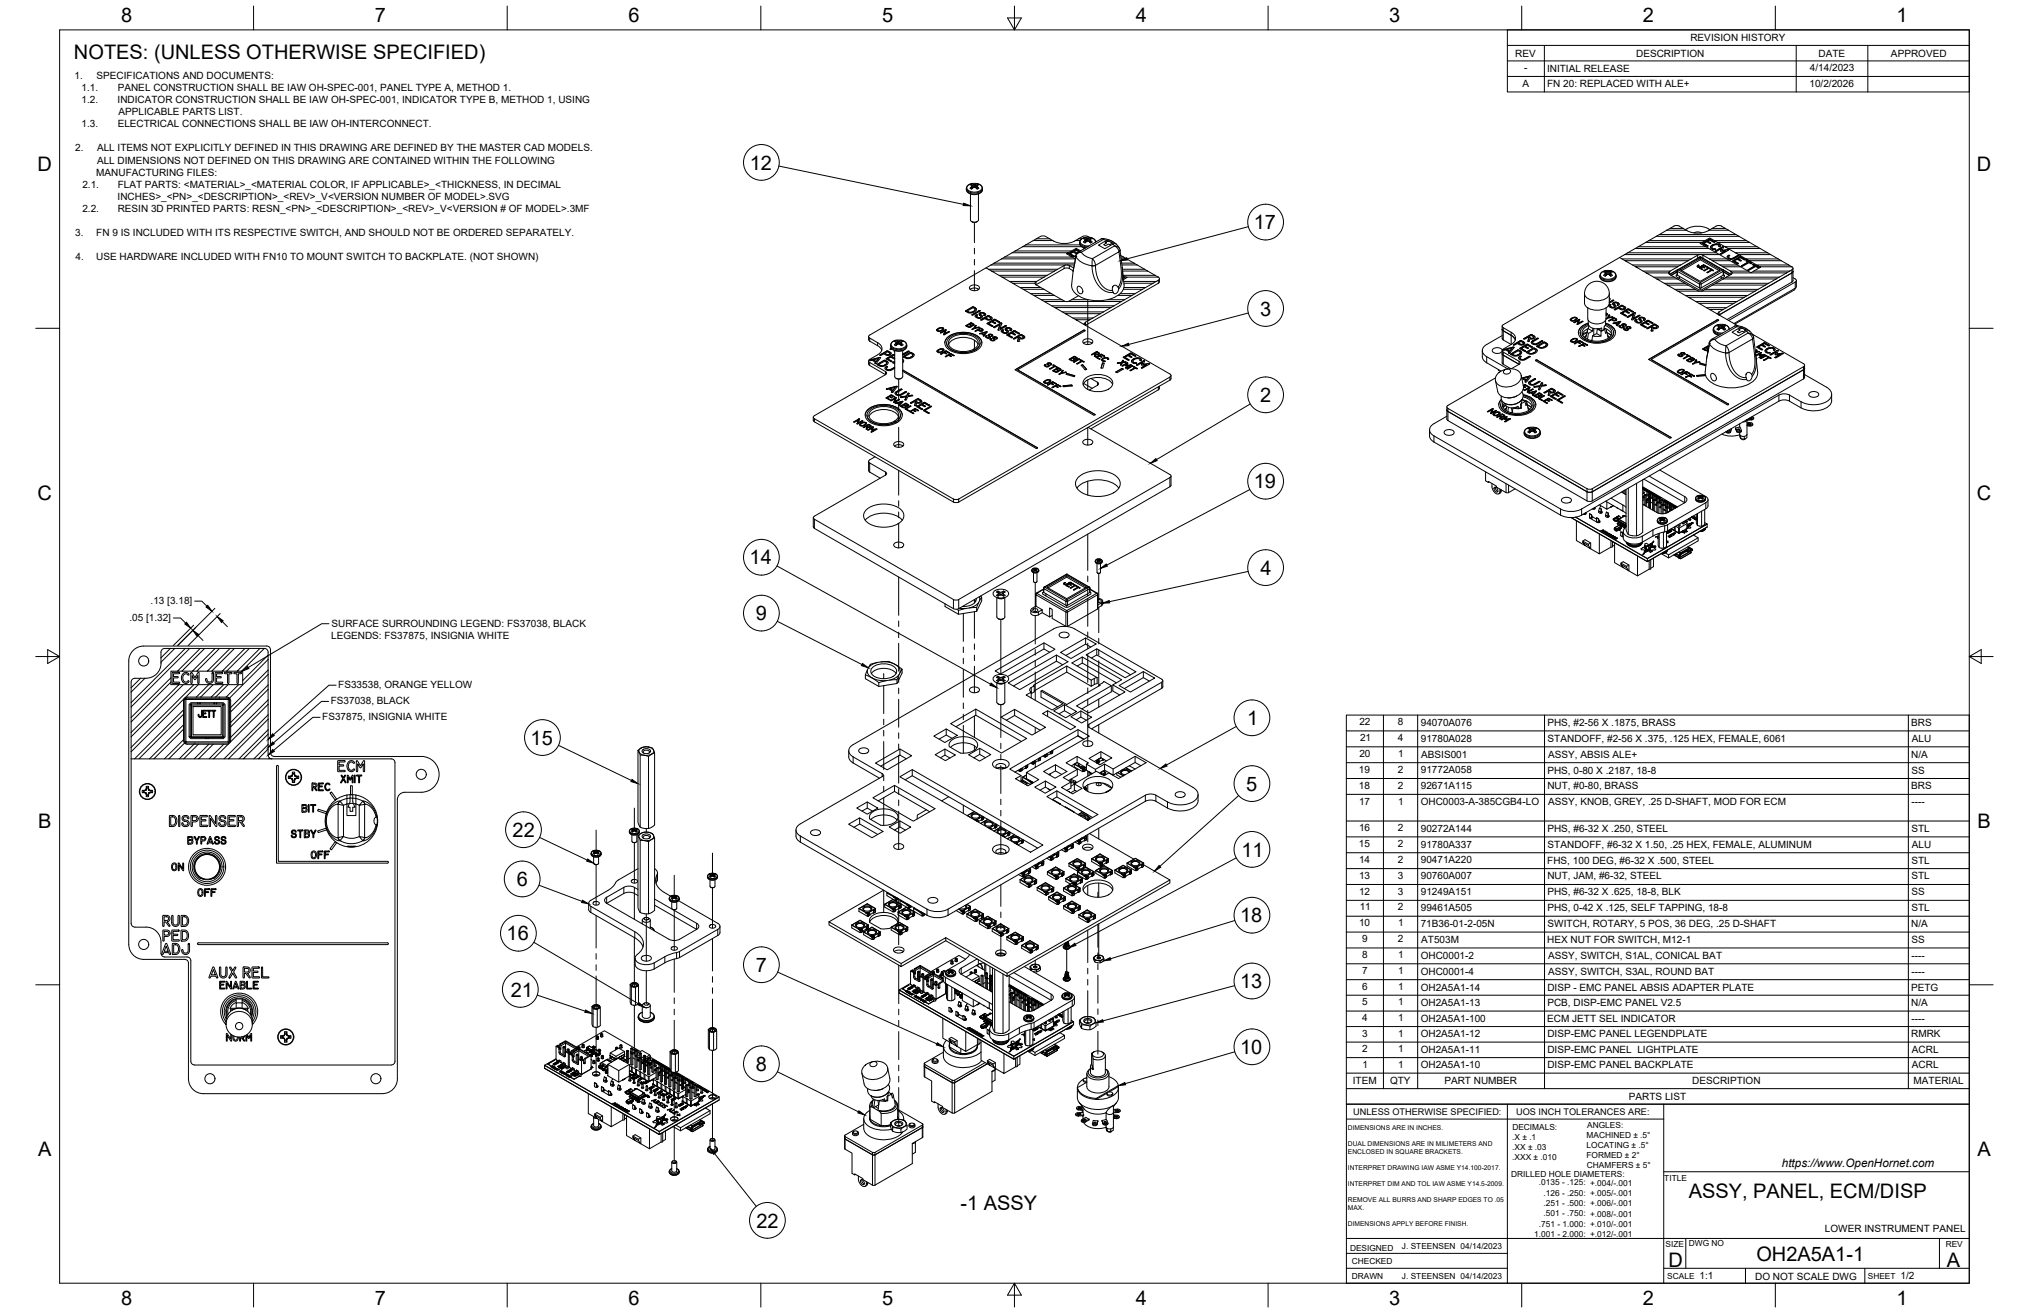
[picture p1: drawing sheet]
<svg xmlns="http://www.w3.org/2000/svg" width="864mm" height="559mm" viewBox="0 0 864 559" stroke-linecap="round" stroke-linejoin="round" font-family="sans-serif">
<defs><g id="words">
<g font-size="8.5">
<text x="51.6" y="9.4">8</text>
<text x="159.5" y="9.4">7</text>
<text x="267.5" y="9.4">6</text>
<text x="375.4" y="9.3">5</text>
<text x="483.4" y="9.4">4</text>
<text x="591.3" y="9.4">3</text>
<text x="699.3" y="9.4">2</text>
<text x="807.2" y="9.4">1</text>
<text x="31.5" y="25">NOTES: (UNLESS OTHERWISE SPECIFIED)</text>
<text x="16" y="72.9">D</text>
<text x="319.1" y="72.2">12</text>
<text x="841.4" y="72.9">D</text>
<text x="533.7" y="97.6">17</text>
<text x="536.3" y="134.3">3</text>
<text x="536.4" y="171.1">2</text>
<text x="533.7" y="207.8">19</text>
<text x="16" y="212.6">C</text>
<text x="841.4" y="212.6">C</text>
<text x="319.1" y="240.2">14</text>
<text x="536.4" y="244.6">4</text>
<text x="321.7" y="263.9">9</text>
<text x="530.8" y="308.6">1</text>
<text x="225.8" y="316.9">15</text>
<text x="530.5" y="336.5">5</text>
<text x="16.2" y="352.3">B</text>
<text x="841.7" y="352.3">B</text>
<text x="218.2" y="356.2">22</text>
<text x="528.4" y="364.6">11</text>
<text x="219.9" y="377.1">6</text>
<text x="527.8" y="392.5">18</text>
<text x="215.6" y="400.2">16</text>
<text x="321.7" y="413.6">7</text>
<text x="217.4" y="424.2">21</text>
<text x="527.8" y="420.5">13</text>
<text x="527.9" y="448.5">10</text>
<text x="321.7" y="455.8">8</text>
<text x="16.2" y="492">A</text>
<text x="841.7" y="492">A</text>
<text x="718.8" y="510">ASSY, PANEL, ECM/DISP</text>
<text x="408.7" y="514.8">-1 ASSY</text>
<text x="322" y="522.4">22</text>
<text x="710.1" y="539.1">D</text>
<text x="747.6" y="536.7">OH2A5A1-1</text>
<text x="828.7" y="539.1">A</text>
<text x="51.6" y="555.5">8</text>
<text x="159.5" y="555.5">7</text>
<text x="267.5" y="555.5">6</text>
<text x="375.4" y="555.4">5</text>
<text x="483.4" y="555.5">4</text>
<text x="591.3" y="555.5">3</text>
<text x="699.3" y="555.5">2</text>
<text x="807.2" y="555.5">1</text>
</g>
<text font-size="5" x="758.4" y="496.8">https://www.OpenHornet.com</text>
<g font-size="4.3">
<text x="719.5" y="17.6">REVISION HISTORY</text>
<text x="644.9" y="24.2">REV</text>
<text x="696.4" y="24.2">DESCRIPTION</text>
<text x="774" y="24.2">DATE</text>
<text x="804.9" y="24.2">APPROVED</text>
<text x="31.7" y="33.7">1.</text>
<text x="41.1" y="33.7">SPECIFICATIONS AND DOCUMENTS:</text>
<text x="648.7" y="30.2">-</text>
<text x="658.5" y="30.6">INITIAL RELEASE</text>
<text x="770.3" y="30.3">4/14/2023</text>
<text x="34.7" y="38.9">1.1.</text>
<text x="50.1" y="38.9">PANEL CONSTRUCTION SHALL BE IAW OH-SPEC-001, PANEL TYPE A, METHOD 1.</text>
<text x="648" y="36.9">A</text>
<text x="658.5" y="37.2">FN 20: REPLACED WITH ALE+</text>
<text x="770.1" y="36.9">10/2/2026</text>
<text x="34.7" y="44">1.2.</text>
<text x="50" y="44">INDICATOR CONSTRUCTION SHALL BE IAW OH-SPEC-001, INDICATOR TYPE B, METHOD 1, USING</text>
<text x="50.4" y="49.1">APPLICABLE PARTS LIST.</text>
<text x="34.7" y="54.3">1.3.</text>
<text x="50.1" y="54.3">ELECTRICAL CONNECTIONS SHALL BE IAW OH-INTERCONNECT.</text>
<text x="32" y="64.5">2.</text>
<text x="41.3" y="64.5">ALL ITEMS NOT EXPLICITLY DEFINED IN THIS DRAWING ARE DEFINED BY THE MASTER CAD MODELS.</text>
<text x="41.3" y="69.6">ALL DIMENSIONS NOT DEFINED ON THIS DRAWING ARE CONTAINED WITHIN THE FOLLOWING</text>
<text x="41" y="74.7">MANUFACTURING FILES:</text>
<text x="35.1" y="79.9">2.1.</text>
<text x="50.1" y="79.9">FLAT PARTS: &lt;MATERIAL&gt;_&lt;MATERIAL COLOR, IF APPLICABLE&gt;_&lt;THICKNESS, IN DECIMAL</text>
<text x="50" y="85">INCHES&gt;_&lt;PN&gt;_&lt;DESCRIPTION&gt;_&lt;REV&gt;_V&lt;VERSION NUMBER OF MODEL&gt;.SVG</text>
<text x="35.1" y="90.1">2.2.</text>
<text x="50.1" y="90.1">RESIN 3D PRINTED PARTS: RESN_&lt;PN&gt;_&lt;DESCRIPTION&gt;_&lt;REV&gt;_V&lt;VERSION # OF MODEL&gt;.3MF</text>
<text x="32" y="100.4">3.</text>
<text x="41" y="100.4">FN 9 IS INCLUDED WITH ITS RESPECTIVE SWITCH, AND SHOULD NOT BE ORDERED SEPARATELY.</text>
<text x="32.1" y="110.6">4.</text>
<text x="41" y="110.6">USE HARDWARE INCLUDED WITH FN10 TO MOUNT SWITCH TO BACKPLATE. (NOT SHOWN)</text>
<text x="64.1" y="256.9">.13 [3.18]</text>
<text x="55.1" y="264.1">.05 [1.32]</text>
<text x="141.1" y="266.7">SURFACE SURROUNDING LEGEND: FS37038, BLACK</text>
<text x="140.9" y="271.9">LEGENDS: FS37875, INSIGNIA WHITE</text>
<text x="144" y="292.9">FS33538, ORANGE YELLOW</text>
<text x="140.8" y="299.8">FS37038, BLACK</text>
<text x="137.2" y="306.6">FS37875, INSIGNIA WHITE</text>
<text x="578.6" y="308.7">22</text>
<text x="594.9" y="308.7">8</text>
<text x="604.7" y="308.9">94070A076</text>
<text x="658.6" y="308.9">PHS, #2-56 X .1875, BRASS</text>
<text x="813.5" y="308.9">BRS</text>
<text x="578.9" y="315.4">21</text>
<text x="595" y="315.4">4</text>
<text x="604.7" y="315.7">91780A028</text>
<text x="658.7" y="315.7">STANDOFF, #2-56 X .375, .125 HEX, FEMALE, 6061</text>
<text x="813.8" y="315.6">ALU</text>
<text x="578.6" y="322.2">20</text>
<text x="595.1" y="322.2">1</text>
<text x="604.9" y="322.5">ABSIS001</text>
<text x="658.9" y="322.5">ASSY, ABSIS ALE+</text>
<text x="813.5" y="322.5">N/A</text>
<text x="578.4" y="328.9">19</text>
<text x="595" y="328.9">2</text>
<text x="604.7" y="329.2">91772A058</text>
<text x="658.6" y="329.2">PHS, 0-80 X .2187, 18-8</text>
<text x="813.6" y="329.2">SS</text>
<text x="578.4" y="335.7">18</text>
<text x="595" y="335.7">2</text>
<text x="604.7" y="335.9">92671A115</text>
<text x="658.6" y="336">NUT, #0-80, BRASS</text>
<text x="813.5" y="336">BRS</text>
<text x="578.4" y="342.4">17</text>
<text x="595.1" y="342.4">1</text>
<text x="604.7" y="342.7">OHC0003-A-385CGB4-LO</text>
<text x="658.9" y="342.7">ASSY, KNOB, GREY, .25 D-SHAFT, MOD FOR ECM</text>
<text x="813.6" y="342.6">----</text>
<text x="578.4" y="353.8">16</text>
<text x="595" y="353.8">2</text>
<text x="604.7" y="354">90272A144</text>
<text x="658.6" y="354">PHS, #6-32 X .250, STEEL</text>
<text x="813.6" y="354">STL</text>
<text x="578.4" y="360.5">15</text>
<text x="595" y="360.5">2</text>
<text x="604.7" y="360.7">91780A337</text>
<text x="658.7" y="360.8">STANDOFF, #6-32 X 1.50, .25 HEX, FEMALE, ALUMINUM</text>
<text x="813.8" y="360.7">ALU</text>
<text x="578.4" y="367.2">14</text>
<text x="595" y="367.2">2</text>
<text x="604.7" y="367.5">90471A220</text>
<text x="658.6" y="367.5">FHS, 100 DEG, #6-32 X .500, STEEL</text>
<text x="813.6" y="367.5">STL</text>
<text x="578.4" y="374">13</text>
<text x="594.9" y="374">3</text>
<text x="604.7" y="374.2">90760A007</text>
<text x="658.6" y="374.3">NUT, JAM, #6-32, STEEL</text>
<text x="813.6" y="374.3">STL</text>
<text x="578.4" y="380.7">12</text>
<text x="594.9" y="380.7">3</text>
<text x="604.7" y="381">91249A151</text>
<text x="658.6" y="381">PHS, #6-32 X .625, 18-8, BLK</text>
<text x="813.6" y="381">SS</text>
<text x="578.7" y="387.5">11</text>
<text x="595" y="387.5">2</text>
<text x="604.7" y="387.8">99461A505</text>
<text x="658.6" y="387.8">PHS, 0-42 X .125, SELF TAPPING, 18-8</text>
<text x="813.6" y="387.8">STL</text>
<text x="578.4" y="394.3">10</text>
<text x="595.1" y="394.3">1</text>
<text x="604.7" y="394.5">71B36-01-2-05N</text>
<text x="658.7" y="394.5">SWITCH, ROTARY, 5 POS, 36 DEG, .25 D-SHAFT</text>
<text x="813.5" y="394.5">N/A</text>
<text x="579.8" y="401">9</text>
<text x="595" y="401">2</text>
<text x="604.9" y="401.3">AT503M</text>
<text x="658.6" y="401.3">HEX NUT FOR SWITCH, M12-1</text>
<text x="813.6" y="401.3">SS</text>
<text x="579.8" y="407.8">8</text>
<text x="595.1" y="407.8">1</text>
<text x="604.7" y="408.1">OHC0001-2</text>
<text x="658.9" y="408.1">ASSY, SWITCH, S1AL, CONICAL BAT</text>
<text x="813.6" y="408">----</text>
<text x="579.8" y="414.5">7</text>
<text x="595.1" y="414.5">1</text>
<text x="604.7" y="414.8">OHC0001-4</text>
<text x="658.9" y="414.8">ASSY, SWITCH, S3AL, ROUND BAT</text>
<text x="813.6" y="414.8">----</text>
<text x="579.8" y="421.3">6</text>
<text x="595.1" y="421.3">1</text>
<text x="604.7" y="421.6">OH2A5A1-14</text>
<text x="658.6" y="421.6">DISP - EMC PANEL ABSIS ADAPTER PLATE</text>
<text x="813.4" y="421.6">PETG</text>
<text x="579.8" y="427.9">5</text>
<text x="595.1" y="427.9">1</text>
<text x="604.7" y="428.2">OH2A5A1-13</text>
<text x="658.6" y="428.2">PCB, DISP-EMC PANEL V2.5</text>
<text x="813.5" y="428.2">N/A</text>
<text x="579.8" y="434.6">4</text>
<text x="595.1" y="434.6">1</text>
<text x="604.7" y="434.9">OH2A5A1-100</text>
<text x="658.6" y="434.9">ECM JETT SEL INDICATOR</text>
<text x="813.6" y="434.9">----</text>
<text x="579.8" y="441.2">3</text>
<text x="595.1" y="441.2">1</text>
<text x="604.7" y="441.5">OH2A5A1-12</text>
<text x="658.6" y="441.5">DISP-EMC PANEL LEGENDPLATE</text>
<text x="813.4" y="441.5">RMRK</text>
<text x="579.8" y="447.8">2</text>
<text x="595.1" y="447.8">1</text>
<text x="604.7" y="448.1">OH2A5A1-11</text>
<text x="658.6" y="448.1">DISP-EMC PANEL LIGHTPLATE</text>
<text x="813.8" y="448.1">ACRL</text>
<text x="579.9" y="454.4">1</text>
<text x="595.1" y="454.4">1</text>
<text x="604.7" y="454.7">OH2A5A1-10</text>
<text x="658.6" y="454.7">DISP-EMC PANEL BACKPLATE</text>
<text x="813.8" y="454.7">ACRL</text>
<text x="575.8" y="461.5">ITEM</text>
<text x="591.7" y="461.4">QTY</text>
<text x="614.8" y="461.5">PART NUMBER</text>
<text x="720.3" y="461.5">DESCRIPTION</text>
<text x="814.5" y="461.5">MATERIAL</text>
<text x="693.3" y="468.1">PARTS LIST</text>
<text x="776.8" y="524.4">LOWER INSTRUMENT PANEL</text>
<text x="723.4" y="544.5">1:1</text>
<text x="747" y="544.7">DO NOT SCALE DWG</text>
<text x="809" y="544.5">1/2</text>
</g>
<g font-size="3.9">
<text x="576" y="474.6">UNLESS OTHERWISE SPECIFIED:</text>
<text x="645.3" y="474.7">UOS INCH TOLERANCES ARE:</text>
</g>
<g font-size="3.5">
<text x="643.7" y="485">.X ± .1</text>
<text x="643.7" y="480.8">DECIMALS:</text>
<text x="675.3" y="484.3">MACHINED ± .5°</text>
<text x="675.6" y="480">ANGLES:</text>
<text x="643.7" y="489.3">.XX ± .03</text>
<text x="675.3" y="488.6">LOCATING ± .5°</text>
<text x="643.7" y="493.5">.XXX ± .010</text>
<text x="675.3" y="492.8">FORMED ± 2°</text>
<text x="675.4" y="497.1">CHAMFERS ± 5°</text>
<text x="643.2" y="501.1">DRILLED HOLE DIAMETERS:</text>
<text x="708.4" y="502.7">TITLE</text>
<text x="655" y="504.4">.0135 - .125: +.004/-.001</text>
<text x="657" y="508.8">.126 - .250: +.005/-.001</text>
<text x="657" y="513.2">.251 - .500: +.006/-.001</text>
<text x="657" y="517.7">.501 - .750: +.008/-.001</text>
<text x="653.1" y="526.5">1.001 - 2.000: +.012/-.001</text>
<text x="655" y="522.1">.751 - 1.000: +.010/-.001</text>
<text x="574.6" y="532.3">DESIGNED</text>
<text x="596.7" y="531.6">J. STEENSEN 04/14/2023</text>
<text x="708.9" y="530.9">SIZE</text>
<text x="718.9" y="530.5">DWG NO</text>
<text x="828.2" y="530.9">REV</text>
<text x="575.4" y="537.9">CHECKED</text>
<text x="575.4" y="544.3">DRAWN</text>
<text x="596.7" y="544.3">J. STEENSEN 04/14/2023</text>
<text x="709.6" y="544.2">SCALE</text>
<text x="795" y="544.2">SHEET</text>
</g>
<g font-size="2.8">
<text x="573.7" y="480.9">DIMENSIONS ARE IN INCHES.</text>
<text x="573.7" y="487.7">DUAL DIMENSIONS ARE IN MILIMETERS AND</text>
<text x="573.7" y="491.1">ENCLOSED IN SQUARE BRACKETS.</text>
<text x="573.7" y="497.9">INTERPRET DRAWING IAW ASME Y14.100-2017.</text>
<text x="573.7" y="504.7">INTERPRET DIM AND TOL IAW ASME Y14.5-2009.</text>
<text x="573.7" y="511.6">REMOVE ALL BURRS AND SHARP EDGES TO .05</text>
<text x="573.7" y="514.9">MAX.</text>
<text x="573.7" y="521.8">DIMENSIONS APPLY BEFORE FINISH.</text>
</g>
</g></defs>
<!-- layer: Visible -->
<g fill="none" stroke="#000" stroke-width=".43">
<path d="M411.8 79.1l.6-.5a5.1 5.1 0 0 1 4.3-.2l1.2 .9 .2 1.7-.7 1-1.6 .7h-2.2l-1.6-.7-.7-1.2zM412.9 78.7l.7-.4 .1 .7M412.9 78.7l.9 .4M413.6 78.3l.6 .1M413.7 79.1h.1M413.7 79.1l.2 1.1M413.8 79.1l-.9 1 .7 .4M413.8 79.8l.1 .1M413.9 79.9l.1 .1M413.9 79.9h-.1M414.2 79.8l-.6 .7M414.3 78.4h.1"/>
<path d="M414.3 79.8h.1M415.6 79.9l-.1 .1M415.6 79.9h.1M415.7 79.8l-.1 .1M415.8 79.1h.1M415.8 79.1l-.2 1.1M415.8 79.1l.1 .3M415.9 79.4h.1M415.9 78.9l-.1 .2M415.9 78.3l-.1 .7M415.9 78.3l.7 .4M415.9 78.3l-1.6 .1"/>
<path d="M416 79.4l.6 .7a1.08 1.08 0 0 1-1.5-.3h-.8M416 78.8l-.1 .1M416.6 78.7l-.7 .1M413 82.6v11a1.97 1.97 0 0 0 3.5 0v-11M413.5 94.3l1.4 .4 1-.4M717.4 97.8a9.8 9.8 0 0 1 10.4 0M721 99.1a3.3 3.3 0 0 1 3.2 0M455.1 113l1.9 1.1M455.1 114.3l1.7 .9M455.2 113l-2-.1-12.2 7-.5 .6 .5 .7M455.2 114.3l-.9-.3-1.4 .3-11.9 6.9M455.5 108l1.8 1.1"/>
<path d="M457.2 107.1l1.1 .7M457.9 108.8v.1M459.1 107.2l-1.1-.6-.8 .5 1.2 .6M459.5 107l-1.5-.8-3.2 1.9M459.5 107l-1.5-.8-3.2 1.8 2.2 1.3 .2-.3-1.7-1 1.3-.7 1.4 .7M461.1 103l.7 .4M461.3 105.5v.5M461.8 101.8h.1M461.8 102.3l-.7 .7M461.8 101.2l.3 1.9M461.8 102.3v.1M461.8 101.2l.7 .2"/>
<path d="M461.8 101.2l-.7 .4 .7 .2M461.8 101.8l.2 .2M462 102l-.2 .3M462 102.7l.2 .3M462.1 102.8h.1M462.5 101.3l.5 .1M462.9 101.4h.1M463 102.6l-1.2 .8M463 102.6h.1M463 102.6l1.2 .8M463 100.6l.6 .4M463 100.6l-.8-.2a4.2 4.2 0 0 0-3.1 1.2 10.3 10.3 0 0 1-12.3 0 4.2 4.2 0 0 0-3.1-1.2l-.9 .2-72.9 42.2v.8l3.6 2.2"/>
<path d="M463.5 101.3l-.5 .1M463.9 102.8h.1M463.9 102.7l-.2 .3M464 102l-.2 1.1M464 102l.2 .3M464.2 101.8l-.2 .2M464.2 101.2l-.2 .7M464.2 101.2l-.7 .2M464.2 102.3v.1M464.2 101.2l.6 .4-.6 .2M464.2 102.3l.6 .7-.6 .4M464.2 101.8h.1"/>
<path d="M466.3 102.5l.4 .3M466.4 103l-.3-.8-.9-.8a4.8 4.8 0 0 0-4.1-.1l-1.3 .9-.3 1.6 .8 1.2 1.6 .6M476.7 106.5l1.8 14.7a6.5 6.5 0 0 1-5.4 5.9 16.2 16.2 0 0 1-15.7-2.6l-1.2-1.9-.1-1.4 1.8-12.3M476.7 106.4l-.9-1.8-1.7-1.5-2.2-1-2.5-.6-10.7 6-.8 1.4M476.7 106.4h.1M477 108.7l16 9.3 .5 .7-31.5 18.4-.4 .6 .4 .7M478.1 118.2h.7l-.7-.6 .7 .6M493.5 118.6l-.1 1.5-.4 .4-31 18M681.4 116.2l.7-.5a4.9 4.9 0 0 1 4.2-.2l1.3 .9 .2 1.6-.9 1.3-1.4 .5h-2.2l-1.7-.8-.6-1.1zM683.2 115.9h.1M683.2 116.5l-.6 .7a.94 .94 0 0 0 1.4-.3M683.2 115.4l.1 .7"/>
<path d="M683.2 116.5h.1M683.2 115.9l.2 .3M683.4 116.2l.1 1M683.4 116.2l-.2 .3M683.5 116.9v.1M683.5 117l.2 .1M683.5 117h.1M683.9 115.5l-.7-.1-.6 .4 .6 .1M683.9 115.5l.5 .1M684.4 115.6h.1M684.4 116.7l-.5 .2M684.4 116.8h.1"/>
<path d="M684.5 116.7l.4 .2M684.9 115.5l-.4 .1M684.9 116.9h.1M684.9 116.9l.7 .6 .7-.3M684.9 115.5l.7-.1 .7 .4M685.3 117l-.2 .1M685.3 117h.1M685.3 116.9v.1M685.4 116.1l-.1 1.1M685.4 116.2l.2 .3M685.6 116.5h.1M685.6 115.4l-.2 .7 .2-.2"/>
<path d="M685.6 116.5l.7 .7M685.6 115.9h.1M686.3 115.8l-.7 .1M710.6 116.8l12 6.9 1.1 .3 1.1-.3 12-6.9M710.6 115.5l12-6.9 1-.3 1.2 .3 12 6.9M710.6 115.5l-.4 .6 .4 .7M713.8 116.9l.2 .2M713.8 116.9l-.4 .2v.7l9.8 5.6h1l9.8-5.6v-.7l-.4-.2M713.8 115.6l-2.6 1.5M714 117.1l9.3 5.4M714 114.9l-3.4 1.9M714.8 117.6v1"/>
<path d="M714.8 118.3l-.3 .1M715.2 114.8l8.5-4.9 8.5 4.9-8.5 4.9zM722.7 113.4l.2 .2M722.9 113.6l.6 .1zM722.9 112.8l.2 .1zM722.9 112.8v.1M723.1 113l-.2 .6M723.4 114.2l1.3 .5M723.5 114l1.8-.9zM723.7 109.9v.7l-7.9 4.5M723.7 110.6l7.9 4.5M723.8 113.4l1.2-.6z"/>
<path d="M723.8 113.4l-.3 .3 .3-.2M724.5 103.5l3.2-1.8 2.2 1.3-.4 .2-1.8-1-.8 .5 1.2 .9-1.6-.7-1.3 .7 1.7 1-.1 .3zM724.6 103.5l-.1 .2M725 112.8h.3zM725.2 103.6l1.7 1M725.3 113h.4M725.3 113.1h.4M725.3 115.1l-.1 .1M725.3 112.9l-1.9 .9-1-.2 .3-.7-.3 .5M725.5 113.8l-.1 .2-.7-.3-.8 .4M725.5 113.9l.1 .1M725.7 113l.9 .5"/>
<path d="M726.6 113.5l-.2 .2-.9-.5-.5 .3 .5 .3M726.6 113.6h.1M726.6 113.8l.4 .4M726.7 115.9l-.1 .1M726.9 102.7l1.3 .8M727 114.1l-1.7 1M727.9 114.3l-1.2-.6 1.2 .6M728 114.4l-.7-.2-1.8 1.1-.2-.2M728 114.6h.1M728 105.2v.2M728 114.5l.4 .4-1.7 1M728.4 104.5l1.1-.5 1.3-.2 1.2 .4 .3 .5-.5 .3-.3-.6-.7-.3-1.4 .3-.8 1 .4 .4 1.2 .2-.5 .3-1.5-.5-.2-.6z"/>
<path d="M728.6 105.3l.3 .5M728.9 105.8l1.3 .3M729.3 115.1l-1.3-.6 1.3 .6M729.3 115.2l-.6-.2-1.8 1h-.3M729.7 102.8l.2 .2M729.7 102.9l-2-1.1-3.1 1.7M730.1 106.8l3.1-1.8 .4 .2-.6 1.4 2.7-.3-3.2 1.9-.3-.2 2.2-1.3-1.9 .3 .2-1.3-2.2 1.3zM730.5 103.9l-1.6 .3-.9 1M730.5 103.9l1.4 .2 .4 .6M730.5 103.8v.1M731.7 104.8v.1M732.2 108.1h.1"/>
<path d="M732.6 117.6v1M732.6 118.3l.3 .1M732.7 105.8l-.4 1M732.7 105.7v.1M733.1 105.2l-3 1.7M733.4 114.8l.2 2.1M733.4 117.1l-9.4 5.4M733.5 105.1l-.4 .1M733.6 115.6l2.6 1.5M733.6 116.9l-.1 .2M734.4 106.7l-2.2 1.3M735.2 109.1l.9-.4-.3 .9 1.2 .5 2.5-1.3 .6 .1-3.1 1.5-1.5-.4-.4-.4z"/>
<path d="M735.3 106.2l.4 .2M735.3 106.3l-2.3 .3M735.7 109.4l.3 .5 1.1 .2M735.8 108.6l.3 .2M735.8 108.7l-.7 .8M736.1 108.7l.1 .1M736.8 116.8l-13.2-7.5-9.7 5.6-.1 2M736.8 115.5l.5 .6-.5 .7M737.5 111l3.1-1.8 2.2 1.2-.4 .2-1.7-1-.9 .5 1.3 .7-.1 .3-1.6-.7-1.2 .7 1.7 1-.2 .3zM738.2 111.1l1.7 1.1M739.8 110.1l1.3 .9M739.9 112.1v.1"/>
<path d="M739.9 108.8l.1 .1M739.9 108.8l-2.8 1.2M741.2 113.2v.1M742.7 110.3l.1 .2M742.7 110.4l-2.1-1.1-3.2 1.8M743.2 111l.5-.1 1.9 1.2-.3 .2-.9-.5-2.8 1.6-.4-.1 2.8-1.8zM743.2 110.9l2.3 1.1M743.2 111h.1M744 111.5l-2.8 1.7M744 114.9h.1M745.5 112l.1 .1M746 112.6l.5-.1 2 1.3-.4 .1-.9-.5-2.8 1.6h-.3l2.7-1.8z"/>
<path d="M746.1 112.5l2.2 1.1M746.1 112.6l-.1 .1M746.8 113.3l-2.8 1.5M746.8 113.2v.1M748.3 113.6l.2 .2M763.1 118.2l1.5 1-.5 .8-28.3 16.4M763.1 114.2l-.1 5.7-27.9 16.1M763.2 115.5l-.5 .6-31 17.9M764.6 119.4v2.6M399.4 139.8h.1M400.6 139.4h.1M401.2 140l-.5 .6-.7 .2-.8-.1v-.4l1.1-.6 .9 .1-.1 .5-1.1 .6-.7-.1-.2-.3"/>
<path d="M401.4 139.6h-1.5l-1.2 .9M401.4 139.6l.2 .3M401.4 139.6h.1M410.9 132.4l3.2-1.9 1.5 1.1-.4 .9-1.5 .7h-1.4zM411.1 138.6l2.2-1.2 1.3 .8-.2 .3-1.7 .8zM411.1 132.2v.1M411.2 138.6l-.1 .1M411.6 138.6l.9-.4 .7 .4-.2 .4M411.6 132.4l2.5-1.4 .8 .4-.2 .9-1.9 .7M412.2 132.8l.6 .1M412.8 138l.6-.4 .8 .5-.6 .4M412.8 121.9a2.83 2.83 0 0 1 4.1 .4 2.33 2.33 0 0 1-3.7 1.1 .89 .89 0 0 1-.4-1.5z"/>
<path d="M412.9 123.1a3.1 3.1 0 0 1 3.7 0M413 139l-.5 .1M413.2 138.7l-.7 .4-.9-.5 .9 .5M413.6 138.7h.1M413.7 134l3.1-1.8h.4l-3.1 2zM413.7 134h.1M414.2 138.2l-.5 .3-.9-.5 .8 .5M414.5 139.7l-.7 .4M414.6 138.3l-1.3-.9-2.1 1.1M415 131.8l-.3 .6-1.3 .5h-.9l-.9-.5 .6 .3M415 131.7v.1M415.1 138.5l.4 .1-.5 .9 1.8-.1-3.1 .8 .8-.6z"/>
<path d="M415.2 138.5l.3 .1M415.2 138.6l-.7 1M415.2 134.2l.7-.2-.2 .7 1.1 .5 .8-.4-.9-1 .4-.6 1.4-.2 1 .9-.5 .5-.2-.8-1.3-.2-.2 .3 .8 1.1-.4 .5-.9 .3-1.6-.7zM415.6 131.7l-.3-.5-1.2-.6-3.2 1.8M415.6 134.6l.1 .2M415.6 134.6h.1M415.7 134.7l.7 .5M415.9 134l.1 .1M415.9 134.1l-.5-.1-.4 .6M416.7 132.3l-3 1.7M416.7 133.7l.4-.5 1-.2 1 .4 .4 .5M416.8 139.4l-1.8 .1"/>
<path d="M417.1 132.2l-.4 .1M417.1 132.2l.1 .1M417.1 132.2h.1M417.3 133.7v.2M417.3 133.7h.1M417.3 135.1h-.9M417.3 133.8l.6 .6M417.4 136.1l3.2-1.8 1.7 1.1-.3 .6-.8 .3-.9-.1-1.2-.6-1.3 .7zM417.6 134.7l-.3 .4M417.6 136.1l-.2 .1M417.9 134.3l.2 .5M418.8 134.2v.1"/>
<path d="M419 133.9l-.2 .2M419.5 135.3l1.1-.6 1 .6-.2 .6M420.1 137.7l3.2-1.9 2.2 1.3-.5 .1-1.6-1-.9 .5 1.2 1-1.6-.7-1.3 .7 1.7 1-.1 .3zM420.8 137.7l1.8 1.1M421 134.4l1.1 .8M421 134.5l-.5-.1-2.9 1.6M421.4 135.8h-1.1M421.7 135.5l-.3 .4-.7 .1-1.2-.7 .8 .5M422.1 135.1l.2 .4M422.5 136.7l1.3 .9M422.9 139.3l3.1-1.8 .4 .1-.8 2.3 2.2-1.3 .5 .1-3.1 1.9-.4-.2 .8-2.2-2.2 1.3zM422.9 139.3h.1"/>
<path d="M425.4 136.9l.1 .2M425.4 137l-2.1-1.1-3.2 1.8M425.6 138.2l-.8 2.2M426 137.5l.3 .1M426 137.5l-3.1 1.8M426.3 137.5l.1 .2M427.8 138.6l.5 .1M427.8 138.7l-2.2 1.2M430.3 139.8l-1.4-.4-.7 .2-.4 .5M430.3 139.8l.3 .5M441 121.2l12.1 7 .9 .2 1.2-.3M458.6 122l.9-.1 1 .9 .4 1.2-.5 .9h-.9l-.6-.6-.4-1.1z"/>
<path d="M459 125.9l-3.9 2.2M462 138.5l36 20.7 .4 .5-.1 .5-90.6 52.3-1.9-.1-59.5-34.4-.1-.6 .4-.5 30.3-17.5M473.7 122l-.2 .3M473.9 121.6l1.1-.1 1.1 1.1-.3 1.5-1 .9-.8-.2-.4-1-.2-1.1zM639.4 138.8v5.2l.4 .7M668.4 135.8l1.8-.8 .9 .2 .2 .4-.6 .7-1.1 .4-.9-.2zM668.9 136.4l.5 .1M669.1 135.4h.1M669.9 137.2l2.3-1.3 .2 .2-.6 1.5 1.9-.8-2.2 1.3-.2-.1 .6-1.6-1.7 .9zM670.2 135h.1M670.4 136.2l-1 .3M670.9 135.6l-1.1 .9h-.8l-.2-.4"/>
<path d="M670.9 135.6l-.4-.4-.8 .2-.9 .5 .1 .5M670.9 135.6l-.5 .5M671 135.2h.1M671.3 138h.1M671.3 135.6l-.4-.5h-1l-1.5 .9M671.3 135.5v.1M671.9 136.5l-.6 1.4M671.9 136.4v.1M672.1 135.9l.3 .2M672.1 136l-2.2 1.2M673.3 136.8h.4M673.3 136.8l-1.5 .8"/>
<path d="M675.8 131v4.6a4.1 4.1 0 0 0 5.6 2l.7-.2a2.13 2.13 0 0 0 1.5-1.8M676 121.2a5.3 5.3 0 0 1 5.7-1.1 5.3 5.3 0 0 1 3.3 4.9v4a5.1 5.1 0 0 1-6.3 3 4.2 4.2 0 0 1-4.3-3 10.7 10.7 0 0 1 .6-6.4zM676 139.9l-1.7 1-.9 1.3M676 139.9l-.4 .8 .5 1.2M676 136.3a3.1 3.1 0 0 0 3.8 3.7l1.9-.4 .1 1.2M676 138a3.7 3.7 0 0 0-3.2 4.7 9.2 9.2 0 0 0 10.8 2.3 3.6 3.6 0 0 0 2.9-4.7l-1.5-1.5-1.6-.8M676.2 138.5a3 3 0 0 0-2.3 4.6 8.9 8.9 0 0 0 11.6 0 2.7 2.7 0 0 0-1.5-4.2l-.8-.4M676.3 138.7l-.3 1.2M678 139.7l-.2 1.2-1.8-1M678.3 139.8v2.9M680 140l1.5 .9-.1 2.1M680.3 139.9l1.5 .9"/>
<path d="M682.7 140l.7 1.8M682.8 139.6l.5 .2M683.4 136.3l-.1 1.8-.5 .9-.1 1.3M683.4 139.9l1.7 1 .9 1.3M683.6 133.2l.7 .6-.7 .5M683.6 133.6l.1 .5M683.6 131v4.6M683.6 133.3l.4 .2M683.9 133.9l-.2 .1M683.9 133.8v.1M684 133.5l.3 .4M684.7 136.5l2.2-1.3 1.2 .8-.8 .6-1.4-.5-.9 .6z"/>
<path d="M684.8 136.5l-.1 .1M684.8 134.1l.3 .1M684.8 134.2l-.6 1.1-.6 .3M684.9 129.8l.7-.2-.2 .7 1.1 .5 .7-.4-.8-1 .3-.6 1.5-.1 1 .8-.6 .5-.2-.8-1.2-.2-.2 .3 .8 1.1-.4 .5-.8 .2-1.6-.5-.3-.4zM685 126.7l.3 .5-.3 .8M685 126.8l.3 .5M685.1 129.6l.5 .1M685.1 129.7l-.4 .5M685.1 134.1l-.4 1 1.8-.1-2.9 .9M685.1 134.1l-1.5 1.5M685.1 134.1l.1 .1M685.3 130.2l.1 .2"/>
<path d="M685.4 130.3l.7 .5 .9-.1M685.6 129.6l.1 .1M686.2 134.8l.2 .1M686.2 134.9l-1.5 .2M686.2 136l.8 .4 .7-.3M686.2 136l.8-.5 .7 .6-.7 .3zM686.4 134.9l.1 .1M686.5 127.7l.4 .2-1.9 1.2M686.5 127.7l-1.5 .9 1.5-.8M686.5 127.7l.3 .1M686.6 137.6l3.2-.7-1.4 1.7-.3-.1 .3-.3-1.1-.6zM686.7 128.8l-.3 .5"/>
<path d="M686.7 128.8h1.8M686.8 127.8l.1 .1M686.8 127.8h.1M687 129.3v.2M687 129.3h.1M687 129.4l.1 .2M687.1 131.7l3.1-1.8 1.7 1.1-.2 .5-.9 .4-.9-.1-1.1-.6-1.3 .7zM687.1 129.5l.7 .9M687.2 130.3l-.2 .4M687.7 136.1h.1M688 135.8l.1 .3M688 135.9l-1.1-.6-2.1 1.1"/>
<path d="M688.2 138.5v.1M688.4 138.2l-.2 .3M688.5 129.8h.1M688.5 128.8l.3 .2M688.6 129.5l-.1 .2M688.6 129.5h.1M688.8 129l.4 .5M689.2 138.6l.5-.1-.2 .5 .8 .4 .5-.3-.5-.7 .3-.5h.9l.7 .4-.4 .5-.2-.6-.8-.1 .4 1-.8 .5-1.1-.4zM689.2 131l1.3 .6 .8-.5M689.2 131l1.1-.7 1 .6-.2 .6M689.2 131l1.2 .5 .7-.1M689.2 137.2l-.7 .9-.8-.6 .8 .6"/>
<path d="M689.2 137.2l-1.5 .3M689.2 137.1l-.7 .9M689.3 138.5l.4 .1M689.3 138.6l-.2 .3M689.5 138.9l.5 .5M689.5 136.8l.3 .1M689.5 136.8l-2.9 .8M689.8 133.3l3.1-1.9 2.3 1.3-.6 .1-1.6-1-.8 .5 1.2 1-1.7-.7-1.2 .7 1.7 1-.1 .3zM689.9 133.2l-.1 .1M690.5 133.3l1.7 1.1M690.5 137.9l-.3 .4M690.6 130l1.2 .8"/>
<path d="M690.6 130.1l-.4-.1-3.1 1.8M690.7 138.3v.1M690.7 138.3h.1M690.7 138.4l.1 .1M690.8 138.5l.4 .6M690.8 139.1l-.8 .2M690.8 139v.1M691.1 139.8l.5-.2-.1 .5 .8 .4 .5-.3-.6-.8 .3-.4h1l.7 .6-.5 .3v-.5l-1-.2-.1 .3 .6 .8-.8 .4-1.2-.4zM691.3 139.7l-.3 .4M691.6 139.6l-.3 .1M691.7 137.9l.2 .2M691.7 138h-1.2"/>
<path d="M691.8 130.8l.1 .3M691.8 138.5l-.1 .2M691.8 138.4v.1M691.9 138l.1 .1M692 138.1l.2 .4M692.2 132.3l1.3 .9M692.2 134.3v.1M692.4 139.1l-.2 .3M692.4 139.1h1.3M692.6 134.9l3.1-1.8 .4 .1-.8 2.3 2.2-1.3 .5 .1-3.1 1.9-.4-.2 .8-2.2-2.3 1.3zM692.6 134.9h.1M692.6 139.6h.1"/>
<path d="M692.6 139.4v.1M692.6 139.5l.4 .4M693 139.8l.2 .4M693.7 139.8h-.1M693.7 139.1l.5 .5M693.8 139.6l-.1 .1M694.5 136h.1M695 132.5l.2 .2M695 132.6l-2.1-1.1-3 1.7M695.3 133.8l-.8 2.1M695.7 133.1l.4 .2M695.7 133.1l-3.1 1.8"/>
<path d="M696 136.2l.7-.2-.3 .7 1.2 .5 .7-.4-.8-1 .3-.6 1.4-.2 1.1 .8-.6 .6-.1-.8-.7-.3-.7 .2-.1 .3 .8 1.1-1 .6-1.9-.6zM696.2 136l.5 .1M696.2 136.1l-.4 .5M696.4 136.6l.1 .2M696.5 136.7l.7 .5M696.7 136l.1 .1M697.5 135.7l.3-.5 1.1-.2 1 .4 .4 .5M698 134.3l-.6-.1-2.1 1.3M698.1 135.7v.2M698.1 137.1l-.9 .1M698.1 135.8l.1 .2M698.2 138.1l3.2-1.8 2.2 1.2-.4 .2-1.8-1-.8 .5 1.2 .7v.3l-1.6-.8-1.3 .8 1.7 .9-.2 .3z"/>
<path d="M698.2 135.9l.5 .5M698.3 136.8l-.2 .3M698.4 138.1l-.2 .1M698.7 136.3l.2 .5M698.9 138.2l1.7 1M699.6 136.2l-.1 .1M699.7 135.9l-.1 .2M699.7 135.9h.1M700.6 137.2l1.3 .8M700.6 139.2l.1 .1M701 139.7l3.1-1.8 1.7 1.1-.8 .8-1.4-.1-.5 1.3-.3-.2 .3-1.3-.4-.3-1.4 .8zM701 139.7h.1"/>
<path d="M703.1 139l1.1-.7 1 .6-.2 .6M703.1 139.5l-.3 1.3M703.1 139.5h.1M703.4 137.4l.2 .2M703.4 137.5l-2-1.1-3 1.6M703.9 138v.1M705 139.4l-.8 .2M705.2 139.1l-.2 .4-.8 .1-1.1-.6 1.1 .5M705.4 138.5v.1M705.8 139.1l-.3-.4-1.4-.7-3.1 1.8M723.3 122.5h.8M723.7 122.6v.8"/>
<path d="M731.4 136.5l-28.6 16.5 32.8 19M731.4 136.4v-.3h-.6l-29.1 16.9 33.4 19.3h.6v-.4M731.4 138.8h.1M731.4 139.4l-.6 .7M731.4 138.3l.2 .7M731.4 139.4h.1M731.5 138.3l.6 .1M731.5 138.3l-.7 .4 .6 .1M731.5 138.8l.1 .2M731.5 136.3l-.6-.1-29.1 16.8M731.6 139.1h.1M731.6 139.1l.2 1"/>
<path d="M731.6 139.1l-.1 .3M731.7 132.8l31-17.9 .4-.6-.4-.7-28.3-16.4a4 4 0 0 0-3.1-1.2h-.4a15.8 15.8 0 0 1-8.3 3.3 13.2 13.2 0 0 1-7.9-3.1l-.9-.2a4.1 4.1 0 0 0-3 1.2l-71.3 41.2v.8l3.7 2.2a2.72 2.72 0 0 1 1.9 2.6 2.72 2.72 0 0 1-1.9 2.6M731.7 134l7.9 4.6M731.7 132.7l-.5 .6 .5 .7M731.7 139.8v.1M731.7 139.9l.2 .1M731.8 139.9h.1M732.1 138.4h.1M732.1 139.8l-.6 .7-.7-.4M732.2 139.8h-.1M732.2 138.4l.4 .1M732.6 138.5h.1"/>
<path d="M732.6 139.7l-.4 .1M732.7 139.7h.1M732.7 139.7l.4 .1M733.1 138.4l-.4 .1M733.1 139.8h.1M733.1 138.4l.7-.1-.1 .7M733.1 139.8l.7 .7M733.1 138.4h.1M733.5 139.9l-.1 .1M733.5 139.9h.1M733.6 139.8l-.1 .1M733.6 139.1h.1"/>
<path d="M733.6 139.1l-.1 1M733.6 139.1l.9 1M733.8 138.8l-.2 .2M733.9 138.3l.6 .4-.6 .1M733.9 138.8h-.1M763.9 122.7v.6l-25.5 14.6M764.1 122.6l-26.1 15.1M764.6 122l-.5 .6M369.7 153.6l.2 1.7 7 4.1M369.7 143.2l.2 1.8 3.6 2.1M370.2 153.2l4.2-1.1 .4 .1-2 2.6-.4-.2 .3-.4-1.5-.9-.7 .2zM371.8 153.2l2.1-.6-1 1.3z"/>
<path d="M371.8 153.2l1.1 .7M372.7 154.2l-.3 .3M373.3 155.1l3.1-1.8 1.3 .6 .3 .5-.5 .9-1.4 .6h-1.4zM373.5 155h.1M373.5 151l-3.3 1.9-.5 .8 7.5 4.7 .2 .5-.5 .5M373.5 145.8a2.74 2.74 0 0 1 1.9 2.6 2.74 2.74 0 0 1-1.9 2.6M373.5 147.1l1.4 1.1 .4 .9M373.9 152.6l-1 1.3M374 155.1l2.5-1.4 .9 .6-.3 .7-1.2 .6-.7 .1zM374.5 151.1l3.1-1.8 1.7 1.1-.2 .5-.7 .4-1.1-.1-1.1-.6-1.4 .7zM374.6 151.1l-.1 .1M374.8 152.3l-.5-.2-4.1 1.2"/>
<path d="M376.6 150.4l1.1-.7 1 .7-.2 .5M377.3 156.8l.3 .5M377.4 154.4l-.3 .7-1.2 .6h-1l-.9-.5M377.6 157.2l1.1 .2M377.7 156l.1 .2M377.7 156.1h-.5l-.5 .7M377.9 152.7l1.7 1.1M378 154.5l-.3-.5-1.2-.7-3.2 1.9M378 149.4l1.2 .8M378 149.5l-.5-.1-2.9 1.6M378.5 150.8l-1.2 .1M378.7 150.6l-.8 .4-1.3-.6 .7 .4"/>
<path d="M378.7 150.5v.1M378.9 148.5v.1M379.2 150.2l.1 .3M379.4 148.2l-.5 .5 .7-.2M379.4 148.3l-.5 .3M379.5 145.8l.7-.5a5 5 0 0 1 4.2-.2l1.3 .9 .2 1.6-.8 1.2-1.5 .6h-2.2l-1.7-.8-.6-1.1v-1zM379.5 151.8l1.3 .7M380.1 154.2l-.1 .2 .8 .5M380.1 154.2h.1M380.7 149.6v-.4l.1 .6M380.8 149.2v11.1a1.97 1.97 0 0 0 3.4 0v-11.1M380.8 151.5l-.4-.2-.9 .5 1.3 .7"/>
<path d="M380.8 151l-.7-.1-3 1.8 2.4 1.3 .1-.3-1.7-1 1.2-.7 1.7 .7M380.8 156.7l-1.5 .9-1.1 .1-1.2-.4-.2-.9 .9-.4-.3 1 1.2 .4 2.2-1.1-2.1 1.1M380.8 151.1l-.6-.2-3 1.9M380.8 153.8l-.8 .6M380.8 154.4v.1M380.8 153.8l-.7 .4M380.8 154.2l-.1 .1M381.3 145.5l.2 .2M381.3 146.1l-.6 .6 .4 .3 .2 .1 .7-.6M381.3 145l.7 .1M381.3 145l-.6 .4 .6 .1M381.3 145l.1 .7"/>
<path d="M381.3 146.1h.1M381.5 145.8l-.2 .3M381.5 145.8h.1M381.5 145.8l.1 1M381.6 146.5v.1M381.6 146.6l.2 .1M381.6 146.6h.1M382 145.1h.1M382.1 146.5h-.1M383.4 146.6l-.2 .1M383.4 146.6h.1M383.4 146.5v.1"/>
<path d="M383.5 145.7h.1M383.5 145.8l-.1 1M383.5 145.8l.2 .3M383.7 146.1h.1M383.7 145.5l-.2 .2M383.7 145l-.1 .7M383.7 145l.7 .4-.7 .1M383.7 145l-1.7 .1M383.7 146.1l.7 .6a1.1 1.1 0 0 1-1.6-.3l-.8 .1M383.7 145.5h.1M384.2 150.7l2.3-1.3 .5 .1-2.8 1.6M384.2 158.1l56.7 32.7 .7-.1-57.2-33.1 57.2 33.1"/>
<path d="M384.4 151.7l3.1-1.8 1.3 .7 .3 .4-.6 1-1.5 .6-1.4-.1zM384.6 151.6v.1M384.6 153.6l-.4-.6 .4 .6-.4 .8M385.1 151.8l2.5-1.5 .8 .5-.2 .9-1.9 .7M387 149.6l-.6-.1-2.2 1.3M388.5 151.1l-.3 .6-1.3 .6h-1l-.8-.5 1.2 .5M389.1 151.1l-.4-.5-1.2-.6-3.1 1.8M398.7 140.4v.1M398.9 149.2l1.6-.8 .9 .1 .4 .5-.6 .7-1.3 .4-.9-.3zM398.9 140.1l1.7-.7 .8 .2 .3 .4-.7 .7-1.1 .4-1.1-.4zM399.2 149.5l.2 .3 .8 .1 1-.5 .1-.5-.6-.3-1.1 .5-.4 .4 .7 .4M399.5 148.8h.1"/>
<path d="M400.3 141.6l2.2-1.3 .2 .2-.6 1.5 2-.8-2.2 1.3-.3-.1 .6-1.6-1.6 .9zM400.4 150.6l2.2-1.3 1.6 .9-.4 .1-1.1-.7-.6 .4 .8 .6-1.1-.5-1.1 .6zM400.4 150.7h.1M400.7 148.4v.1M400.8 149.6l-.9 .3M401.4 149l-.6 .5M401.5 148.6h.1M401.6 142.4h.1M401.8 148.9v.1M401.8 149l-.5-.5h-.8l-1.7 .9M402.1 150l.8 .6M402.1 146a5.7 5.7 0 0 1 5.4-4.3 10 10 0 0 1 10 2.9l.4 1.4"/>
<path d="M402.2 140.8l-.6 1.5M402.4 151.7l2.2-1.2 1.5 .8-.3 .1-1.2-.7-.6 .4 .8 .7-1.1-.5-1 .5zM402.4 151.8h.1M402.4 140.3l.3 .1M402.4 140.4l-2.1 1.2M402.5 149.4l.4 .1M402.5 149.5l-2.1 1.1M402.7 140.4v.1M402.9 149.4l1.2 .8M402.9 146a5.1 5.1 0 0 0 4.9 3.9 9 9 0 0 0 9-2.6l.4-1.3M402.9 146h.1M403 143.9a11.2 11.2 0 0 1 14.1 0 3.3 3.3 0 0 1-1.5 5.3 11.6 11.6 0 0 1-12.6-1.2 2.9 2.9 0 0 1 0-4.1z"/>
<path d="M403.7 144.1a10.1 10.1 0 0 1 12.7 0 2.94 2.94 0 0 1-1.3 4.8 10.4 10.4 0 0 1-11.4-1.1 2.61 2.61 0 0 1 0-3.7zM403.8 146.6a7.2 7.2 0 0 1 8.2-2.8l3.1 1.2 1.2 1.6M404 151.1l.9 .6M404 141.2l-1.9 .8M404.1 141.2h.1M404.1 150.1v.1M404.8 143.9a9.1 9.1 0 0 1 11 .5 2.91 2.91 0 0 1-2.1 4.5 8.5 8.5 0 0 1-9.8-2 2.44 2.44 0 0 1 .9-3zM406 151.2l.1 .2M406 151.3l-1.6-.8-2 1.2M413.8 140.1l-.1 .1M415 140.9l2.3-1.3 1.1 .8-.7 .6-1.5-.5-.9 .6zM415.1 140.9h-.1"/>
<path d="M416.5 140.4l.8-.5 .7 .5-.1 .3M416.9 142l3.3-.7-1.5 1.7-.2-.1 .2-.3zM417 142h-.1M417.1 146h.1M418 140.5l-.6 .3-.9-.4 .8 .4 .6-.1M418 141.9l1.5-.4-.6 1zM418 142l.9 .5M418.4 140.5l-1.1-.8-2.2 1.1M418.7 142.6l-.2 .4M419.5 143.1l.5-.2-.2 .5 1 .3 .4-.2-.6-.7 .2-.5 1-.1 .8 .5-.5 .5-.1-.6-.9-.1 .5 1-.7 .5-1.2-.3zM419.5 141.5l-.6 .9M419.7 142.9l.3 .1"/>
<path d="M419.7 143l-.3 .3M419.8 143.4l.6 .4M419.8 143.3v.1M420 142.9l.1 .1M420.1 141.2l.1 .1M420.1 141.3l-3.1 .6M420.4 143.7h.6M421 142.8h.1M421 142.7h.1M421 142.8l.4 .4M421.2 143.5l-.2 .2M421.2 143.4v.1"/>
<path d="M421.4 143.1l.2 .4M421.5 144.2l.5-.2-.2 .5 .8 .4 .5-.3-.5-.7 .2-.5h1l.7 .6-.4 .3-.2-.6-.8-.1-.1 .2 .5 .8-.8 .5-1.2-.4zM421.8 144.5v.1M421.8 144.4v.1M421.8 144.5l.5 .4M422 144.1h-.4l-.2 .4M422.1 142.8l-.1 .3M422.3 142.5l-1.1-.2-.6 .4M422.3 142.5l.3 .4M422.8 143.5l-.3 .3M423 143.9v.1M423 143.8v.1"/>
<path d="M423 143.9l.1 .1M423.1 144l.4 .6M423.1 144.6l-.8 .2M423.1 144.6h.1M424 144.2h.1M424 143.4l.5 .6M424 143.5h-1.2M424.1 144l-.1 .1M424.1 143.9v.1M426.3 140.7l.7-.3-.2 .7 1.3 .5 .6-.4-.9-.9 .4-.7 1.2-.2 1.2 .8-.5 .6-.3-.8-1.3-.1-.1 .3 .8 1.1-1.1 .6-1.7-.5zM426.7 141l.1 .2M426.7 141h.1"/>
<path d="M426.8 141.1l.7 .5M427 140.4l.1 .1M427 140.5l-.5-.1-.4 .6M428.4 140.1l.6 .7M428.5 142.5l3.2-1.8 2.2 1.2-.4 .2-1.7-1-.9 .5 1.2 .9-1.6-.7-1.3 .8 1.8 1-.2 .2zM428.7 141.2l-.5 .4h-.7M428.7 141.2h.1M428.7 142.5l-.2 .1M429 140.7l.2 .5M429.2 142.6l1.8 1M430 140.3l-.1 .4M430.9 141.6l1.3 .9"/>
<path d="M431.3 144.1l3.1-1.8 1.8 1.1-.8 .8-1.4-.1-.5 1.3-.4-.2 .4-1.3-.5-.3-1.3 .7zM431.4 144.1h.1M432 157.4l29.2-16.9h.5v.4l-28.6 16.5 33 19.1-.7 .2zM433.1 157.4l33 19.1M433.4 143.4l1.2-.7 .9 .6v.4l-.9 .3-1.2-.6 1.2 .6 .7-.1 .3-.4M433.5 143.9l-.4 1.3M433.7 145.2h.1M433.8 141.8l.1 .2M433.8 141.9l-2.1-1.1-3 1.6M434.3 142.4v.1M435.7 142.9v.1M436.2 143.6l-.3-.5-1.5-.7-3.1 1.8"/>
<path d="M444.5 155.3l.6-.2-.2 .5 .8 .4 .5-.3-.6-.7 .4-.5h.8l.8 .5-.4 .4-.2-.6-.8-.1-.2 .2 .6 .9-.8 .4-1.2-.4zM444.7 155.2h.4M444.7 155.2l-.2 .4M444.9 155.5l.5 .5M446 155l.2 .1M446 154.9v.1M446.2 155.1l.4 .6M446.2 155.7l-.8 .2M446.2 155.7h.1M446.8 157h.1M447.1 154.6h-1.2l-.3 .3M447.1 154.5l.2 .2"/>
<path d="M447.2 155.1l-.1 .2M447.2 155v.1M447.3 154.7h.1M447.4 154.7l.2 .4M448.1 157.7l2.3-1.2 1.2 .8-.2 .4-1.6 .8zM448.2 155.4l1.7 .8-.8-.2-2.3 1.1 2-1.3zM448.2 155.4l1.6 .8M448.2 155.4v.1M448.6 157.8l1 .5 .6-.4M448.6 157.8l.9-.5 .7 .4-.2 .5M448.6 157.8l.9 .5 .5-.2M448.8 155.8l-2 1.2"/>
<path d="M449.8 157.2l.8 .4 .6-.2M449.8 157.1l.6-.3 .7 .4v.4M449.8 157.2l.8 .4M449.8 156.1l.1 .2M450.2 157.9h.1M450.6 157.8v.1M451.1 157.5l-.5 .1M451.2 157.4h.1M451.4 157.1l-1-.6-2.3 1.3M451.4 157l.2 .4M451.6 158.8l-.9 .5M452.1 157.6l.4 .2-.4 .8 1.7-.1-3.1 .8 .9-.5z"/>
<path d="M452.2 157.6l.3 .1M452.2 157.7l-.6 1.1M452.5 157.6v.2M453.5 158.4l.3 .1M453.5 158.4l-1.4 .2M453.8 159.3l.3-.4 3.4 1.1M454.1 158.9l3.4 1-.3 .4-3.5-1zM455.1 152.9l2.1-1.3 1.4 .8-.2 .4-1.8 .8zM455.2 152.9l-.1 .1M455.5 152.9l.9-.5 .7 .4-.1 .5-.6 .1M456.7 152.3l.6-.4 .8 .5-.5 .4M457 154l2.4-1.2-2.1 1.4z"/>
<path d="M457 154.1h.1M457.2 153l-.8 .4-.9-.5 .9 .5M457.6 153h.1M458.2 152.5l-.6 .3-.9-.5 .9 .4M458.3 154.8h.1M458.6 152.5l-1.4-.8-2 1.1M459.4 152.8l-2.4 1.2M459.4 152.8v.1M459.4 152.8h.1M459.7 153.2l1.7 .9-.8-.3-2.2 1.1 1.9-1.3zM459.8 153.2l1.5 .8M459.8 153.2l-.1 .1"/>
<path d="M460.1 155.4l.7-.2 1.8 2-.7 .2zM460.2 155.5l.6-.3 1.7 2M460.3 153.7l-2 1.1M460.3 153.6v.1M461.1 144.9a2.83 2.83 0 0 1 4 .3 2.33 2.33 0 0 1-3.6 1.1 .89 .89 0 0 1-.4-1.4zM461.2 146a3.1 3.1 0 0 1 3.6 0M461.2 140.6l-29.1 16.8M461.2 140.6l.7 .1M461.3 153.9l.1 .2M464.6 150.9l2.2-1.3 1.2 .9-.5 .5-1.1-.1-.4 .9-.2-.1 .2-1zM466 150.4l.8-.5 .7 .5-.1 .4M466 150.8l-.2 .9"/>
<path d="M466 150.7v.1M466.2 151.7h.1M466.4 152l2.3-1.3 1.5 .9-.3 .1-1.2-.7-.6 .4 .9 .6-1.2-.5-.9 .5 1.1 .9zM466.6 149.7v.1M466.9 152l1.2 .7M467.4 150.7l-.6 .1M467.5 150.5l-.6 .4-.9-.5 .8 .4M467.6 150.1h.1M468 150.5l-1.3-.8-2.1 1.2M468.1 151.4l.9 .6M468.9 153.2v.1M469.1 152.8l1.5-.6 .8 .1 .5 .4-.3 .3-.3-.5-.7-.1-1 .4-.3 .5 1.1 .4-.3 .2-1-.3z"/>
<path d="M469.2 154.5h.8l-.6 2.2-.7-.1zM469.3 153.2l.2 .4M469.5 152.5l-.6 .6M469.5 153.5l.9 .2M470 154.6l-.8-.1-.5 2.1M470.1 151.5l.1 .1M470.1 151.6l-1.4-.8-2.3 1.3M470.4 153.7v.1M470.6 152.2l-1.1 .3M470.6 152.2l1 .2 .3 .4M470.6 152.2h.1M471.5 152.9h.1"/>
<path d="M471.5 152.8h.1M474.9 158.3l2.7-1.5 .6 .3-2.8 1.5zM475.6 154.5l1.8-.3 .5-.9 .3 .2-.3 .6 1.3-.1-1.4 .4-.6 1-.3-.1 .4-.8zM476.9 155.3v.1M477.3 154.5l-.4 .8M477.3 154.5h.1M477.4 154.3l-1.8 .3M477.6 155.7l2.2-1.3 .2 .1-.4 1 1.9-.2-2.2 1.4-.3-.2 1.6-.9-1.5 .1 .3-.8-1.5 .9zM477.6 156.8l.5 .3M477.6 156.8l-2.6 1.5M477.7 155.7l-.1 .1M477.8 153.5l-.4 .7"/>
<path d="M477.8 153.4h.3M477.8 153.4v.1M478.1 152.1l3.1-1.9 2.3 1.3-.5 .1-1.7-1-.8 .5 1.2 1-1.6-.7-1.3 .7 1.7 1-.1 .3zM478.1 153.4l.1 .1M478.2 152l-.1 .1M478.8 152.1l1.7 1M479.2 154v.1M479.2 154.1h-1.3M479.4 154.9l-.3 .8M479.7 154.5l.3 .1M479.7 154.5l-2 1.1M479.7 156.9l2.4-1.2-2.1 1.3z"/>
<path d="M479.7 157h.1M480.5 151.1l1.3 .9M480.6 155.6l-1.6 .9M481 157.7h.1M481.2 155.3h.3M481.2 155.3l-1.6 .2M481.6 153.7v.2M482 153.1l1.1-.6 1.4-.2 1.1 .3 .3 .8-.6 .1-.1-.6-.5-.2-1.6 .2-.8 .5v.6l1.5 .6-.9 .1-1.2-.5zM482.1 155.7l-2.4 1.2M482.1 155.7v.1M482.1 155.7h.1M482.2 153.9l.4 .5 1.1 .1"/>
<path d="M482.2 153.8v.1M482.4 156.1l1.7 .9-.8-.3-2.2 1.1 1.9-1.3zM482.5 152.8l-.9 .8M482.5 156l1.5 .8M482.5 156.1h-.1M483 156.6l-2 1M483 156.5v.1M483.3 151.3l.1 .2M483.3 151.4l-2.1-1.1-3 1.7M483.7 154.4l.1 .2M483.7 155.3l3.1-1.8 .4 .2-.6 1.3 2.7-.2-3.2 1.9-.3-.2 2.2-1.3-2.1 .2 .4-1.2-2.2 1.3zM483.9 155.3l-.2 .1"/>
<path d="M484 156.8l.1 .1M484 152.4l-1.5 .3M484 152.4l1.4 .2 .5 .6M484 152.3v.1M485.3 153.2h.1M485.3 153.3l-.1 .1M485.8 156.6h.1M486.3 154.3l-.4 1M486.3 154.2v.1M487.1 153.5l.1 .2M487.1 153.6l-3.2 1.6M488 155.2l-2.2 1.3"/>
<path d="M488.9 154.7l.3 .1M488.9 154.8l-2.3 .2M489.2 154.7l.1 .2M498.4 159.8v1.5l-.4 .5-89.9 51.9-.9 .2-1.4-.2-59.2-34.2-.4-.4v-1.5M630.9 149.2l.1 3.1 .8 1.3 7.1 4.3M637.4 159.1a6.9 6.9 0 0 1 9.6-.5 3.5 3.5 0 0 1-1.8 5 6.3 6.3 0 0 1-8.6-1.2v-1.9zM637.8 157.3v.3l.8 .5M639.4 142.8l-6.6 3.8a2.74 2.74 0 0 0-1.9 2.6 2.74 2.74 0 0 0 1.9 2.6l8.9 5.2M639.4 140.1l.4 .7 3.9 2.3 1.3 1.6M639.4 150.5l.4 .7M639.4 149.2v5.4l3.6 2.3M639.4 149a2.59 2.59 0 0 0-4.3 .1 2.56 2.56 0 0 0 4.3 .4"/>
<path d="M639.8 151.2l6.8 3.8M639.8 144.7l3.4 1.9M639.8 148.8l4.7-1-2.1 2.6-.4-.2 .3-.4-1.5-.9-.7 .2zM639.9 148.9h-.1M641.4 148.8l1.2 .7 1-1.2-1 1.2zM642.3 149.8l-.3 .4M643 150.7l3.1-1.8 1.3 .6 .3 .5-.6 .9-1.5 .6h-1.3zM643.1 150.6h.1M643.2 146.6l-3.4 1.9-.4 .8 7.5 4.7 .1 .5-.4 .5M643.6 148.3l-2.2 .5M643.7 150.7l2.5-1.4 .8 .5-.2 .8-1.9 .7M643.7 150.8l1.2 .5"/>
<path d="M644 147.7l.4 .1M644 147.8l-4.1 1M644.2 146.7l3.1-1.8 1.7 1.1-.4 .6-.8 .3-2-.7-1.3 .7zM644.2 146.7l-.1 .1M644.4 147.7v.2M646.2 146l1.2 .6 .7-.1 .3-.4M646.2 146l1.2-.7 1 .7-.2 .5M646.2 146l1.1 .5 .9-.1M646.6 155l-3.3 1.9M646.7 151.8l.7-.2-.4 .9 1 .5 2.9-1.3 .4 .1-2.3 1.4-1 .2-1.5-.7-.1-.5zM646.8 148.3l3.2-1.8 2.2 1.2-.4 .2-1.8-1-.8 .5 1.3 .7-.1 .2-1.6-.7-1.3 .7 1.7 1-.1 .3zM646.9 151.7l-.5 .7"/>
<path d="M647 152.4l.3 .5M647 152.4h.1M647 148.2l-.2 .2M647 151.6l.5 .2M647 151.6l-.1 .1M647.1 150.1l-.3 .6-1.3 .6-1.1-.1-.7-.4M647.4 159.7l1 4.6M647.5 148.3l1.8 1M647.7 150.1l-.3-.5-1.3-.7-3.1 1.9M647.7 145l1.2 .8M647.7 145.1l-.6-.1-2.9 1.6M648.5 144.1l3.3-1.8 1.6 1.2-.8 .8-1.4-.1-.5 1.2-.4-.1 .4-1.4-.5-.3-1.3 .8z"/>
<path d="M648.9 145.8l.1 .3M649.2 147.4l1.3 .8M649.7 149.8l3-1.7 1.3 .6 .3 .5-.6 .9-1.5 .6h-1.4zM649.8 149.8h.1M650.3 149.9l2.5-1.4 .9 .6-.3 .7-.7 .4-1.8 .1M650.6 143.5l1.2 .6 1-.5M650.6 143.4l1.1-.7 1 .6-.2 .6-.8 .1M650.6 143.5l1.1 .5M650.7 143.9l-.4 1.3M650.7 151.8h.6M650.7 151.8l-2.2 1.2-1.2-.2M650.9 145.2h.1"/>
<path d="M651.4 142.5h.1M651.9 145.4l2.6-1.5 .2 .2-2.2 1.4 .1 .6 1.1 .3 2.5-1.4 .5 .1-3 1.6-1.5-.3-.4-.6zM651.9 145.4l-.1 .4M652.1 147.6l.1 .1M652.1 147.6l-2.1-1.1-3 1.7M652.4 145.8l.3 .5M652.7 146.2l1.1 .2M652.8 143.5v.1M652.9 142.9v.1M653.4 143.6l-1.7-1.2-3.1 1.7M653.6 153.3l.6-.1 57.1 33.1-.7 .1zM653.7 149.3l-.3 .6-1.2 .6h-1l-.9-.6 .6 .4"/>
<path d="M653.7 149.2v.1M654.1 147.3l3.1-1.8 1.5 1.1-.4 .9-1.8 .7h-1.1zM654.2 144h.4M654.2 144l-2.3 1.4M654.2 153.3l57.1 33M654.2 153.3l-.7 .1M654.2 147.2v.1M654.3 149.3l-.3-.5-1.3-.7-3.1 1.9M654.6 144l.1 .1M654.6 144h.1M654.7 147.4l2.6-1.5 .8 .6-.3 .8-1.8 .7M655.3 147.8l.7 .1"/>
<path d="M656.5 145.1l.1 .1M656.5 145.1l-2.7 1.2M658.2 146.8l-.4 .6-1.3 .5h-.9l-.9-.5 .6 .3M658.2 146.7v.1M658.7 146.7l-.3-.5-1.2-.6-3.2 1.8M668.6 144.8l1.7-.8 .9 .2 .2 .4-.6 .7-1.2 .4-.9-.2zM668.9 145.1v.1M669.1 145.4l.4 .1M669.2 144.4h.1M670.1 146.2l2.1-1.3 1.6 .9-1.5-.6-.6 .4 .8 .6-1.1-.5-1 .6zM670.1 146.3h.1M670.4 144v.1"/>
<path d="M670.5 145.2l-1 .3M671 144.6l-1.2 .9-.9-.3M671 144.6l-.3-.3-.9 .1-.8 .5 .1 .5M671 144.6l-.5 .6M671.2 144.2h-1.6l-1.1 .8M671.2 144.2l.2 .3M671.2 144.2h.1M671.7 145.6l.9 .6M671.8 141.6a5.2 5.2 0 0 1 4.2-4.1 4.3 4.3 0 0 0-4 5.2 9.6 9.6 0 0 0 10.8 3 5.3 5.3 0 0 0 4.8-4.4l-.5-1.3-1.1-1.1-2.6-1.4a5.2 5.2 0 0 1 4.2 4.1M672 147.4h.1M672 147.3l2.2-1.2 1.6 .8-.3 .1-1.2-.7-.6 .4 .8 .7-1.1-.5-1.1 .6zM672.6 141.6a4.4 4.4 0 0 0 3.8 3.7 9.6 9.6 0 0 0 10.1-2.4l.3-1.3"/>
<path d="M673.7 146.7l.9 .6M673.7 145.7l.1 .1M673.7 145.8l-1.6-.8-2 1.2M674.1 146.1l.4 .1M674.1 146.2l-2.1 1.1M674.5 146.1l1.2 .8M675.1 142.9l-.6 .8M675.4 141.6l-1.7 1.1M675.4 141.4a1.64 1.64 0 0 0-1.8 1.2M675.6 140.6l-.7 3.4M675.7 146.8l.1 .2M677.6 144.7l-.4 .2"/>
<path d="M677.8 140.9l-1.8 1-.3 2.5M677.8 143l-.3 2M677.9 143l1.7 .2 1.8-.2M679.6 142l-1.8 1M679.9 140l-.3 2 1.8 1M682.7 140.3l-.9 .5M682.9 140.1l.4-.3 .4 .8-.3 1.2M682.9 140.1l-1.4 .8M683.7 140.6l.8 3.4M684 141.6l1.8 1M684 141.6l1.7 1.1M684.2 142.9l.7 .8"/>
<path d="M686.8 141.6h.1M691.5 140.1v.1M691.5 140v.1M691.5 140.1l.6 .4 .5-.1M692.8 140.2l-.2 .2M702.8 153l32.8 19M703.3 140.8h.1M713.9 158.2h.1M714.1 157.9l1.7-.8 1.1 .6-.3 .5-1.4 .7-1-.2zM714.2 150.9l.6-.2-.2 .5 .8 .4 .5-.3-.6-.7 .3-.5h.9l.8 .5-.4 .4-.2-.6h-.9l.5 .9-.8 .5-1.3-.4zM714.5 151.1l.1 .2M714.6 151.2l.5 .4"/>
<path d="M714.6 157.5v.1M714.8 150.8l-.4-.1-.3 .5M715.1 151.5h.6M715.5 159.3l2.2-1.2 1.6 .8-.3 .2-1.2-.7-.6 .3 .8 .7-1.1-.5-1.1 .6zM715.5 159.4h.1M715.6 150.2l-.3 .3M715.6 150.2h1.2M715.7 150.5l.6 .8M715.8 150.6v.1M715.8 157.1v.1M715.9 151.3l-.2 .2M716.5 157.7l-1.2 .9h-.7l-.2-.4 1.2-.8 .8 .1v.5l-1 .6h-.8l-.2-.3"/>
<path d="M716.5 152.6h.1M716.6 157.4h-1.5l-1.2 .9M716.6 157.4l.3 .3M716.6 157.3h.1M716.8 150.9h-.1M716.8 150.2l.5 .5M716.9 150.7l-.1 .1M716.9 150.6v.1M717.2 158.7l.9 .6M717.6 158.2h.4M717.6 158.2l-2.1 1.1M717.8 153.4l2.2-1.3 1.3 .8-1.8 1.2-.8-.2z"/>
<path d="M717.8 151l1.8 .8-.9-.2-2.2 1.1 1.9-1.3zM717.8 151.1l1.7 .7M717.9 153.3l-.1 .1M718 158.2l1.2 .7M718.3 153.4l.8-.5 .7 .4v.3l-.7 .2-.8-.4 .8 .5 .8-.4M718.4 151.4l-1.9 1.1M719.1 159.8l.9 .6M719.2 158.9l.1 .1M719.5 152.7l.6-.3 .8 .5-.2 .3M719.5 151.7l.1 .1M720.3 153.4v.1M720.9 153l-.6 .3-.8-.6 1.2 .4"/>
<path d="M721 152.7l-1.1-.6-2 1.2M721 152.6l.3 .4M721.1 160l.1 .1M721.8 153.3l.4 .1-.5 .8 1.8-.1-3.1 .8 .8-.6zM721.8 153.3h.1M721.8 153.3v.1M721.8 153.4l-.6 1-.8 .5M721.8 153.2l.3 .1M722.1 159.8l3.7-.4 .2 .5-3.8 .3zM722.1 153.2l.1 .2M723.2 154h.2M723.2 154l-1.5 .2"/>
<path d="M723.8 154.6l2.3 .6-2.3-.7-.4 .4 2.7 .8M723.8 154.5l-.3 .4M724.8 148.4l1.1 .8 1.2-.3M724.8 148.5l-.1 .1M725.2 148.5l.9-.4 .7 .4-.1 .4M725.8 159.4l.2 .5M725.8 159.5l-3.7 .4M726.4 148l.8 .4M726.4 148l.8 .3M726.7 148.9l-.6 .1M726.7 149.7h.1M726.8 148.7l-.7 .4-.9-.6 .9 .5"/>
<path d="M726.8 148.6v.1M727 149.5l-.3 .1M727 149.4l-.3 .2 .2 .2M727.3 147.7l-.3-.2-.6 .4M727.3 147.4l-.4-.1-2.1 1.1M728.3 159.1l.9-.1 1 .9 .3 1.2-.5 .9h-.8l-.6-.6-.5-1.1zM734.5 140.1l-.6 .4M736 140.1l-.2-.8-1-.8a4.8 4.8 0 0 0-4-.2l-1.3 1-.3 1.5 .8 1.2 1.5 .7M743.3 159l-.1 .4M743.5 158.7l1.1-.2 1.1 1.2-.2 1.4-1 1-.8-.2-.3-.6-.3-1.6zM745.8 142.2l21.8 12.6M746.4 143.5h.1"/>
<path d="M747.2 149.6l.5-.7-.1 .8 1.3-.1-1.5 .4-.1 .4M747.4 151.2l2.2-1.1zM747.4 151.3h.1M747.5 152.5l.3 .2-.3 .1M747.5 149h.3M747.5 149l-.3 .7M747.5 152.6l.3 .1M747.6 149.7h1.3M747.7 147.7l3.2-1.9 2.2 1.3-.3 .2-1.8-1-.9 .4 1.3 .8-.1 .2-1.6-.7-1.2 .7 1.6 1-.1 .3zM748.1 158.2a6.5 6.5 0 0 1-5.4 5.9 16.2 16.2 0 0 1-15.7-2.5l-1.1-1.9-.1-1.5 .7-6.2 1.3-6.9 .7-.7 10.3-5.8 2.5 .4 2.3 1.1 1.5 1.2 1.1 1.7 1.9 15.3M748.5 147.7l1.7 1.1M749.1 150.6l-.3 .7"/>
<path d="M749.1 150.5v.1M749.4 152.5l2.4-1.2-2.2 1.3zM749.4 152.6h.1M749.6 150.1l-.3 1 1.9-.1-2.2 1.3-.3-.2 1.6-.9-1.4 .2 .2-.9-1.7 .9M750.1 146.7l1.3 .9M750.3 151.2l-1.6 .9M750.7 153.3h.1M750.9 150.9l.2 .1M750.9 150.9l-1.6 .2M751.1 150.9l.1 .1M751.3 149.3v.2M751.5 151.3l-2.1 1.2"/>
<path d="M751.6 151.2l.2 .1M751.6 151.3h-.1M751.6 148.7l1-.6 1.5-.2 1.1 .4 .3 .6-.5 .2-.1-.6-.7-.2-1.7 .3-.6 .9 .5 .4 1 .2-.6 .2-1.4-.5zM751.8 151.3h.1M751.8 151.4h.1M751.9 149.4l.3 .5M752.1 151.7l1.7 .8-.9-.2-2.2 1.1 1.9-1.3zM752.1 151.7h.1M752.1 148.4l-.8 .9M752.1 151.6l1.6 .8M752.2 149.9l1.1 .2M752.6 152.1l-1.9 1.1"/>
<path d="M753 146.9l.1 .2M753 147l-2.1-1.1-3.1 1.8M753.3 150.1l.1 .1M753.4 150.9l3.1-1.8 .4 .2-.6 1.4 2.7-.3-3.2 1.9-.3-.2 2.2-1.3-2 .2 .3-1.2-2.2 1.3zM753.5 150.9l-.1 .1M753.7 152.4l.1 .1M753.7 148l-1.6 .3M753.7 148l1.4 .2 .4 .6M753.7 147.9v.1M754.9 148.8h.1M754.9 148.9v.1M755.5 152.2h.1"/>
<path d="M756 149.8l-.4 1.1M756.9 149.3l-.4-.1-3 1.6M757.7 150.8l-2.2 1.3M758.9 150.4l.1 .1M758.9 150.4l-2.6 .3M767.6 154.8l.5 .8-.5 .5-89.9 51.9-.9 .2-1.3-.2-59.2-34.2M768.1 159.4l9.3 5.4a3.3 3.3 0 0 1 2.2 3.1 3.3 3.3 0 0 1-2.2 3.1 12 12 0 0 1-10.8 0l-5.5-3.1-2-.3-1.9 .5-84 48.5a9.9 9.9 0 0 1-9 0l-53.9-31.1a2.74 2.74 0 0 1-1.8-2.6 2.74 2.74 0 0 1 1.8-2.6l5.5-3.2M768.1 155.4v5.2l-.5 .7M768.1 156.7l-.5 .7-89.9 51.9-.9 .2-1.3-.2-59.2-34.2-.5-.6M363.5 179.5l2.1-1.2 .3 .2-.6 1.5 1.6-.9 .3 .1-2.2 1.3-.2-.2 .6-1.5-1.6 .9zM363.5 179.5h.1M365.4 178.8l-.6 1.5"/>
<path d="M365.6 178.3l.3 .1M365.6 178.4l-2.1 1.1M366.8 179.1l.4 .1M366.8 179.2l-1.5 .8M367.2 179.2h.1M367.7 179.7h.1M368.3 176.7a5.7 5.7 0 0 1 5.4-4.3 10 10 0 0 1 9.9 2.9l.4 1.4M368.5 179.8v.1M368.5 179.9l-1.2-.1-1.4 .9M368.5 179.9l.3 .4M369 176.7a4.4 4.4 0 0 0 3.9 3.7 9.6 9.6 0 0 0 10-2.4l.3-1.3M369.1 174.6a11.2 11.2 0 0 1 14.1 0 3.3 3.3 0 0 1-1.5 5.3 11.6 11.6 0 0 1-12.6-1.2 2.9 2.9 0 0 1 0-4.1z"/>
<path d="M369.8 174.8a10.1 10.1 0 0 1 12.7 0 2.94 2.94 0 0 1-1.3 4.8 10.4 10.4 0 0 1-11.4-1.1 2.61 2.61 0 0 1 0-3.7zM369.9 177.3a7.2 7.2 0 0 1 8.2-2.8l3.1 1.2 1.2 1.6M370.9 174.6a9.1 9.1 0 0 1 11 .5 2.91 2.91 0 0 1-2 4.6 8.5 8.5 0 0 1-9.9-2.1 2.44 2.44 0 0 1 .9-3zM377.1 169.3l2.2-1.2 1.6 .8-1.5-.6-.6 .4 .8 .7-1.1-.6-.9 .6 1.2 .6-.1 .2zM377.3 165.5l4.2-1.1 .4 .1-2 2.6-.4-.2 .3-.4-1.5-.9-.8 .2zM377.3 165.5v.1M377.6 169.4l1.2 .7M378.8 168.7l.9 .6M379.1 170.5l2.2-1.3 .2 .1-.5 1.6 1.5-.9 .4 .1-2.3 1.3-.2-.2 .6-1.5-1.6 .9zM379.8 166.5l-.3 .4M380.8 168.8l.1 .2M380.8 168.9l-1.5-.8-2.2 1.3"/>
<path d="M381 169.7l-.6 1.6M381 169.7h.1M381 165l-1 1.2-1.2-.7 1.2 .7M381 165l-2.2 .5M381 164.9l-1 1.2M381.1 171.6l3.2-.7-1.4 1.8-.3-.1 .2-.3-1-.7zM381.1 171.6v.1M381.1 167l2.4-1.4 .4 .2-2.3 1.4 .1 .5 1.2 .3 2.5-1.3 .4 .1-2 1.3-1.2 .3-1.3-.4-.3-.5zM381.3 169.2l.2 .1M381.3 169.2l-2.2 1.3M381.3 161l.3 .2M381.4 164.4l.4 .1"/>
<path d="M381.4 164.5l-4.1 1M381.5 169.2v.1M381.5 166.8l-.5 .6M381.5 167.4l.3 .5M381.6 161.1h1.8M381.8 164.4l.1 .2M382.8 172.3l-.2 .3M382.9 170.1l-.4-.1-1.5 .9M383.3 169l2.6-.5 .7-1.2 .4 .2-.5 .9 2-.1-2.1 .5-.8 1.5-.4-.2 .5-1.2-2 .3zM383.3 172.9l2.2-1.3 1.3 .8-1.9 1.2zM383.4 172.9h-.1M383.7 171.2l-.7 .9-.8-.6 .8 .6 .7-.9-1.5 .3"/>
<path d="M383.7 161l-.3 .2M383.8 172.9l.8-.5 .7 .5-.1 .4M383.8 165.7l-.4-.1-1.9 1.2M383.8 165.7l.1 .1M383.8 165.6v.1M384 170.8l.2 .1M384 170.9l-2.9 .7M384.2 170.8l.1 .1M384.9 172.3l.7-.4 .7 .4-.1 .4-.4 .1M385.2 173.2l-.6 .2M385.2 170.1v.1M385.3 174l2.4-1.2-2 1.3 1.2 .8z"/>
<path d="M385.4 173.1l-.7 .3-.9-.5 .8 .4M385.4 173v.1M385.7 174.1l1.2 .7M385.7 168.9l-.5 1.2M385.8 173h.1M385.8 166.9l-.4-.1-2.3 1.2-1.3-.1M386.4 172.5l-.6 .3-.9-.5 .9 .4M386.8 172.5l-1.3-.8-2.1 1.1M386.9 167.4l-.5 .1-.5 1.1-2.7 .5M386.9 167.4l.1 .1M386.9 174.8h.1M386.9 174.8v.1"/>
<path d="M387.2 175.2l2.2-1.3 1.6 .8-.3 .2-1.2-.7-.6 .3 .9 .6-1.2-.4-.9 .5 1.2 .7-.1 .2zM387.3 175.1l-.1 .1M387.3 172.8l.4 .1M387.3 172.8l-2 1.3M387.5 171.4l3.2-1.7 1.6 1.1-.8 .8-1.3-.1-.6 1.2-.3-.2 .3-1.3-.4-.2-1.4 .7zM387.7 175.2l1.2 .7M388.4 168.2l.1 .2M388.4 168.3l-1.9 .1M388.9 174.5l.9 .6M389.6 170.7l1.1-.6 .9 .5v.5l-.8 .2-1.2-.5 1.2 .6 1-.5M389.6 171.2l-.3 1.4M389.9 172.6h.1"/>
<path d="M390.2 173l3.1-1.8 2.3 1.3-.5 .1-1.7-1-.8 .5 1.2 .7v.3l-1.6-.7-1.3 .7 1.7 .9-.1 .3zM390.4 173l-.2 .1M390.4 169.8h.1M390.9 174.6v.2M390.9 174.7l-1.5-.8-2.1 1.2M390.9 173.1l1.7 1M391.8 170.9h.1M391.9 170.3h.1M392.3 170.9l-.3-.5-1.3-.7-3.2 1.7M392.6 172.1l1.3 .9M393.1 174.6l3-1.7 .4 .1-2.8 1.7 1.7 1.2zM393.7 174.7l1.8 1.2"/>
<path d="M395.4 172.3l.2 .2M395.4 172.4l-2.1-1.1-2.9 1.6M396 172.9l.5 .1M396 173l-3 1.8M444.4 162.3l1.7-.8 .7 .2 .4 .4-.6 .8-1.1 .4-1-.3zM444.7 162.7h.1M444.9 163h.4M445 161.9v.1M445.9 163.7l2.2-1.2 1.5 .8-.3 .1-1.2-.6-.6 .3 .8 .7-1.1-.5-1 .6zM445.9 163.8h.1M446.2 161.5v.1M446.3 162.8l-1 .3"/>
<path d="M446.8 162.2l-1.2 .8-.9-.3M446.8 162.2l-.3-.4-.8 .1-.9 .5 .1 .5M446.8 162.1l-.5 .6M446.9 161.8h-1.5l-1.1 .8M446.9 161.8l.3 .3M446.9 161.7h.1M447.5 163.1l.9 .6M447.8 164.9h.1M447.8 164.8l2.2-1.2 1.5 .8-.2 .2-1.3-.7-.5 .3 .8 .7-1.1-.5-1.1 .6zM449.5 164.2l.9 .6M449.5 163.2l.1 .2M449.5 163.3l-1.6-.8-2 1.2"/>
<path d="M449.9 163.7h.4M449.9 163.7l-2.1 1.2M450.3 163.7l1.2 .7M451.5 164.4v.1M452.4 164.2l3.8-.4 .1 .5-3.8 .3zM452.4 164.2l3.8-.4 .1 .5M461 163.7a7.2 7.2 0 0 1 8.3-2.9l3.1 1.3 1.1 1.6M461.2 163.2l3.7 2.1M462.1 160.9a9.1 9.1 0 0 1 11 .6 2.91 2.91 0 0 1-2.1 4.5 8.5 8.5 0 0 1-9.9-2 2.44 2.44 0 0 1 1-3.1zM464.4 161.1l2.7 1.6 .5 .8-4 2.5M493.5 164.4l-.1 1.1-.4 .4-28.7 16.6M633.1 175.1l2.2-1.2 .3 .2-.6 1.5 1.9-.8-2.2 1.3-.3-.1 .6-1.6-1.6 .9z"/>
<path d="M634.4 176h.1M635 174.4l-.6 1.5M635 174.4h.1M635.3 173.9l.3 .2M635.3 174l-2.2 1.2M635.5 176.3v.1M635.6 176.1l1.8-.8 1.1 .5-.4 .6-1.3 .6-1-.2zM635.9 176.4l.3 .4 .8-.1 .9-.5 .1-.4-.4-.3-.9 .2-.7 .5 .1 .4M635.9 176.4h.1M636.1 176.7h.5M636.2 175.6v.1M636.5 160.8l-20.2 11.7-.5 .5 .5 .8"/>
<path d="M636.5 174.7l.4 .1M636.5 174.8l-1.5 .8M636.5 161.9l1 4.7M637.1 177.5l2.2-1.3 1.2 .8-.5 .5h-1l-.3 .8h-.3l.2-1-.3-.2-.9 .5zM637.1 177.4v.1M637.4 175.3h.1M637.5 176.5l-.9 .3M638.1 175.8l-.6 .6M638.2 175.5h.1M638.2 175.5h-1.5l-1.2 .9M638.2 175.5l.3 .3M638.6 177l.8 .4 .7-.3"/>
<path d="M638.6 177l.8-.5 .7 .6-.8 .3zM638.6 177.3l-.2 .9M638.7 172.3a4.4 4.4 0 0 0 3.8 3.7 9.6 9.6 0 0 0 10.1-2.3l.3-1.4M638.8 178.2h.1M639 178.5l2.2-1.2 .2 .1-.4 1 1.9-.2-2.2 1.4-.2-.2 1.5-.9-1.4 .1 .2-.8-1.5 .9zM639 170a3.3 3.3 0 0 0 1.4 5.6 11.4 11.4 0 0 0 12.7-1.6 3.3 3.3 0 0 0-2-5.1l-2.8-.9a6 6 0 0 1 5.4 4.3M639 170l-.9 1.4-.2 .9M639.1 178.5l-.1 .1M639.1 176.3h.1M639.5 172.9l.9-1.3a6 6 0 0 0 7.3-1.5v.9l-.5 1.1a1.19 1.19 0 0 1-.8 1.8M640.1 177v.1M640.2 176.6v.1"/>
<path d="M640.4 171.7a3.7 3.7 0 0 0 5.7 1.2l.3 1.1M640.5 177.1l-1.2-.8-2.2 1.2M640.7 172.4l-.6 .2-.4 .7M640.8 177.8l-.3 .8M640.9 172.6l-1.1 .9M641.1 177.4h.3M641.1 177.4l-2 1.1M641.3 173.6l-.7 .8M641.3 173l-.3 1.7M642 178.6l-1.5 .8M642 178.5v.1M642 173.4l-.2 1.7"/>
<path d="M642.6 178.2l.3 .1M642.6 178.2l-1.6 .2M643.3 173.6l.4 1.8-.4 .3M644 173.7l-.4 2M644 173.7l2.4 .2M644.1 173.6l-.1 .1M645.3 173.3l1.1 .6M645.5 168.6l-1.8 .6-1.9 .2M647.1 173.5l.4 .2M647.5 171.6l.1 .1M647.5 173.7l-1 .2M647.6 171.7l-.1 2"/>
<path d="M647.7 160.9l3.8-.8-1.8 2.5h-.5M647.7 170.1h.1M647.7 170.1l1.3 .7M647.8 161.3l1.6 .8-.2 .5M647.8 166.8a3.3 3.3 0 0 1-2.2 4.9 4.7 4.7 0 0 1-6.6-1.9v-1.2M647.8 170.1l1.6 .4-.4 .3M648.3 168.9a3.7 3.7 0 0 1 3.7 4.1 7.4 7.4 0 0 1-8.3 2.7 4.1 4.1 0 0 1-4.2-3.9l.2-.6M648.3 164l.8-.3 1.5 .8-.4 .1-1.2-.6-.6 .3 1 .6-1-.3M648.3 165.7h.2M648.4 165.6l-.1 .2M648.4 164.1l.7-.4 1.4 .8M648.4 168.4a4.6 4.6 0 0 1 4.5 4.5 7.3 7.3 0 0 1-8.1 3.5 6 6 0 0 1-6.1-4l.6-1.8"/>
<path d="M648.4 164.3a5.3 5.3 0 0 1-5.7 5 4.6 4.6 0 0 1-5.3-2.7M648.4 164.3l1 .6M648.5 165.7v.1M648.5 161.1l2.2-.6-1 1.3zM648.5 161.1l1.2 .7M648.7 166.1l2.2-1.3 .3 .1-.6 1.6 1.7-.9 .2 .1-2.2 1.3-.2-.2 .5-1.5-1.6 .9zM649 170.8l-1.4 .9M649.2 162.4l-.1 .1M649.4 162.1l-.2 .4M649.4 170.5l.5 1.2-.4 .9-.5-1.8M649.5 170.6l1.7 1 .9 1.3M649.8 171.3l.8 3.4"/>
<path d="M650.1 172.3l1.8 1.1M650.1 166.9h.1M650.1 172.3l1.7 1.2M650.4 173.6l.6 .8M650.5 164.4v.2M650.6 165.3l-.5 1.5M650.7 160.5l-1 1.3M650.7 167.2l3.3-.7-1.5 1.8-.2-.1 .2-.3zM650.8 162.6l2.4-1.4 .4 .2-2.2 1.2-.1 .7 1.4 .3 2.4-1.3 .4 .1-3 1.6-1.6-.5-.3-.4zM650.9 164.8l.2 .1M650.9 164.9l-2.2 1.2M651.1 164.8l.1 .2"/>
<path d="M651.2 162.4l-.6 .7M651.2 163l.3 .5M651.4 160l.2 .2M651.4 160.1l-3.7 .9M651.5 163.4l1.2 .3M651.8 167.2l1.6-.4-.7 .9zM651.8 167.2l.9 .5M652.3 168.1v.1M652.5 165.7l-1.9 .8M652.5 167.9l-.2 .2M652.5 165.7h.1M652.9 164.6l2.7-.5 .7-1.2 .3 .3-.4 .8 1.9-.1-2.1 .5-.8 1.5-.4-.2 .6-1.2-2.2 .3z"/>
<path d="M652.9 168.5l2.2-1.3 1.3 .8-1.7 1.2-.9-.1zM653 164.6l-.1 .1M653.1 161.2l.4 .1M653.1 161.3l-1.9 1.1M653.4 166.8l-.7 .8M653.4 168.6l.9 .4 .7-.3M653.4 168.5l.9-.5 .7 .6-.7 .4zM653.5 161.2v.1M653.6 161.4h.1M653.6 166.4l.3 .1M653.6 166.5l-2.9 .8M653.9 166.4l.1 .1"/>
<path d="M654.6 167.9l.9 .5 .5-.3M654.6 167.9l.6-.4 .8 .5-.1 .3M654.6 167.9l.8 .5 .5-.1M654.9 165.8h-.1M654.9 169.6l2.5-1.2-2.1 1.3 1.3 .8zM655 168.6v.1M655.3 169.7l1.3 .7M655.4 164.5l-.5 1.2M655.4 168.6h.1M655.5 162.5l-.4-.2-2.4 1.3M656 168.1h.1M656.1 163l-.5 1.2-2.6 .3"/>
<path d="M656.1 163l.5 .1M656.1 167.8l-1-.5-2.2 1.3M656.1 167.7l.3 .4M656.9 170.7l2.2-1.2 1.5 .8-.3 .2-1.2-.7-.6 .3 .8 .7-1.1-.5-.8 .5 1.1 .9zM657 170.7l-.1 .1M657 168.4h.3M657 168.5l-2.1 1.2M657.2 167l3.2-1.7 1.6 1.1-.7 .8-1.5-.1-.4 1.2-.4-.1 .3-1.4-.4-.2-1.4 .7zM657.2 167v.1M657.3 168.4l.1 .1M657.4 170.8l1.2 .8M657.7 163.8l.4 .2"/>
<path d="M657.7 163.9l-1.5 .1M658.5 170.1l.9 .6M658.6 171.5v.1M659.3 166.3l1.1-.6 1 .6-.2 .5M659.3 166.9l-.3 1.3M659.3 166.8v.1M659.5 168.1v.1M659.9 168.6l3.1-1.8 2.2 1.3-.3 .1-1.8-1-.9 .5 1.3 .7-.1 .3-1.6-.7-1.2 .7 1.6 1-.1 .2zM660.1 165.4h.1M660.5 170.2l-1.4-.7-2.1 1.2M660.6 168.7l1.7 1.1M661.2 166.8l-.8 .2"/>
<path d="M661.4 166.5l-.2 .3-.7 .2-1.2-.7 1.1 .6M661.5 165.9h.1M662 166.5l-1.6-1.2-3.2 1.9M662.2 167.7l1.3 .9M662.7 170.3l3.1-1.8 .4 .1-2.9 1.7 1.7 1.3zM662.8 170.2l-.1 .1M663.3 170.3l1.8 1.1M665.1 167.9l.1 .2M665.1 168l-2.1-1.1-3.1 1.8M665.7 168.5l.5 .1M665.7 168.6l-2.9 1.6M717.5 160.5h.1"/>
<path d="M717.5 160.4l2.2-1.2 1.5 .8-.3 .2-1.2-.7-.6 .3 .8 .7-1.1-.5-1.1 .6zM721.1 160l-1.6-.7-2 1.2M735.7 172l.1 .1M743.6 179.7l2.3 .5v.6l-1 .3M744.3 178.1l.4 .1M744.6 178h1.2M745.2 177.6l.7 .2-.4 .3M745.5 178.1l-.9 .1M745.6 178.4l-2 .2v6.2a1.9 1.9 0 0 1-3.1 .2M745.8 177.3l.6 .6-.8 .5M746.4 177.8l-.5 .8-2.3 .3M757.2 170.7l-84 48.5a9.9 9.9 0 0 1-9 0l-53.9-31.1-1.6-1.7-.2-3.5"/>
<path d="M757.2 170.7l2.6-.5 1.9 .5M767.6 161.3l-89.9 51.9-.9 .2-1.3-.2-59.2-34.2-.5-.7v-5.1M770.1 167.3a2.83 2.83 0 0 1 4 .4 2.33 2.33 0 0 1-3.6 1 .89 .89 0 0 1-.4-1.4zM779.6 167.9v2.6M779.6 170.5a5.7 5.7 0 0 1-5.7 4.2 11.8 11.8 0 0 1-7.3-1.1l-5-2.9M364.8 180.4h.1M366 180.5l1.5-.8 .9 .1 .4 .3-.3 .7-1.5 .6-1-.3zM366.4 181.1h.5M366.6 180v.1M367.4 181.9l2.3-1.3 1.1 .8-.4 .5h-1.1l-.3 .8-.3-.1 .2-.9zM367.9 180.9l-1 .3M368.4 180.3l-1.2 .9-.8-.1-.1-.3"/>
<path d="M368.4 180.3l-.4-.4-1 .2-.7 .5 .1 .4M368.4 180.2l-.5 .6M368.8 180.2v.1M368.9 181.3l.8-.4 .7 .4-.2 .4M368.9 181.7l-.2 .9M369.1 182.6h.1M369.3 183l2.2-1.3 .3 .1-.5 1 2-.2-2.3 1.4-.2-.2 1.5-.9-1.4 .1 .3-.8-1.6 .9zM369.5 180.7h.1M369.7 196.4l.1 4.1 4.8 3M370.2 181.7l-.5 .1M370.4 181.4l-.7 .4-.8-.5 .8 .4M370.5 181v.1"/>
<path d="M370.8 181.5l-1.2-.8-2.1 1.1M371.2 182.2l-.3 .8M371.8 181.8l-2.5 1.2M372.3 182.9l-1.5 .9M372.3 182.9h.1M373 182.5l.3 .2M373 182.6l-1.7 .2M380.6 188.6a2.83 2.83 0 0 1 4 .4 2.33 2.33 0 0 1-3.6 1 .89 .89 0 0 1-.4-1.4zM380.7 189.8a3.1 3.1 0 0 1 3.6 0M461.1 187.6a2.83 2.83 0 0 1 4 .4 2.33 2.33 0 0 1-3.6 1.1 .89 .89 0 0 1-.4-1.5zM463.1 181.9l34.9 20 .4 .6-.1 .5-90.2 52.1-.9 .3-1.4-.3-59.5-34.4-.1-.5 .4-.5 30.6-17.7 .2-.6-.5-.5-7-4.1v-.8l2.5-1.6M614.9 183.5a2.83 2.83 0 0 1 4 .4 2.33 2.33 0 0 1-3.6 1 .89 .89 0 0 1-.4-1.4z"/>
<path d="M649.3 182.8l.5-.4a5 5 0 0 1 4.3-.2l1.2 .9 .3 1.6-.9 1.2-1.9 .7-1.9-.1-1.7-1-.5-1.6zM651 182.6h.1M651 183.2l-.7 .6a1.06 1.06 0 0 0 1.5-.3l.3-.1M651 182.1l1.1 .2M651 182.1l-.7 .4 .7 .1M651 182.1l.1 .7M651 182.6l.3 1.3M651 183.2h.1M651.2 182.8v.1M651.2 182.9l-.2 .3M651.3 183.6v.1M651.3 183.7l.1 .1"/>
<path d="M651.3 183.7h.1M652.1 182.3h.1M652.2 183.4h.1M652.2 183.4l.4 .2M652.6 182.2l-.4 .1M652.7 183.6h.1M652.7 182.2h.1M653.1 183.7l-.2 .1M653.1 183.7h.1M653.1 183.6v.1M653.2 182.8l-.2 1.1M653.4 183.2h.1"/>
<path d="M653.4 182.6v.6M653.4 182.1l-.2 .7M653.4 182.1l.6 .4M653.4 182.1l-.7 .1M653.4 183.2l.6 .6-.2 .2-.4 .2-.7-.6M653.4 182.6h.1M654 182.5l-.6 .1M734.6 183.7v.1M735.2 183.4v.1M735.3 183.3l-.1 .3M735.8 183.1l.3 .1M736.1 182.9l-.1 .8-.8-.2"/>
<path d="M736.9 182.4l-.3 1.2a1.28 1.28 0 0 1-1.9 .1M736.9 182.4l-.3 1.5a1.18 1.18 0 0 1-2-.1M738.7 182.1l.5 1.7zM738.7 182.1a1.64 1.64 0 0 1 2.1 0l.4 1.1M739.6 182.9l.6-.1 .3 .6M740.5 184.1v.9a10.3 10.3 0 0 1-7.6-.2M740.5 180.4v1.3M740.5 183.1v.3M740.5 185.1l.4 1.6v-1.2M740.6 183.2l-.3-.6-.4-.1-.3 .2 .1 .6M740.6 183.2l-.3 .3-.6-.2M740.9 186.7l1.5 .2"/>
<path d="M741.2 183.2a1.26 1.26 0 0 1-2 .3M741.2 183.2a1.12 1.12 0 0 1-.8 1 1.12 1.12 0 0 1-1.2-.5M742.8 186.7a.95 .95 0 0 1-1.6 0M743.5 185.1v1.2l-1.1 .6v-1.2M743.6 180.9l1.3 .2v.3l-1.3-.2M743.8 180.5h1.2M743.8 180.2h1.3l.3 .3-1.4 .1zM745.1 180.5l.2 .1M746 180.5l-.1 .6-1 .3M368.5 217.2a12.2 12.2 0 0 1 15.3 0 3.6 3.6 0 0 1-1.6 5.7 12.6 12.6 0 0 1-13.7-1.2 3.2 3.2 0 0 1 0-4.5zM458.4 207.7a13 13 0 0 1 14.3-2.5l2.4 1.4 1.1 1.1M458.9 203.2a13.6 13.6 0 0 1 16.8 0 3.9 3.9 0 0 1-1.7 6.5 14.1 14.1 0 0 1-15.1-1.3 3.6 3.6 0 0 1 0-5.2z"/>
<path d="M498.4 202.6v3.9l-.4 .6-90.8 52.2-1.4-.3-59.2-34.1-.4-.7v-3.9M632.3 200.8v3.8l1.1 .7 .4-.2M633.4 205.3v-.4l7.6 4.7h1.1M635 205.8a3.3 3.3 0 0 0 2.9 4.4l.5-1M636.1 207.4a1.22 1.22 0 0 1 1.3 .7 1.22 1.22 0 0 1-.3 1.4 1.47 1.47 0 0 1-1-2.1zM636.5 207.3a1.71 1.71 0 0 0 1 1.9M638.4 208.2v1l.6-.3v-.4M638.5 209.8l-.6 .4M639 208.8l-.5 1M644.9 208l-2.8 1.7M664.8 212.3a2.83 2.83 0 0 1 4 .4 2.33 2.33 0 0 1-3.6 1.1 .89 .89 0 0 1-.4-1.5zM674.4 218.5v.5"/>
<path d="M674.8 218.3v.6M674.8 218.3l.3 .2M674.9 218.2l.1 .2a.68 .68 0 0 1-.4 .6 .68 .68 0 0 1-.8-.2M676.5 218.7l.8 .5M677.4 219.1l-.9-.4v1.5M677.8 219.9h.1M677.9 220l1.6 .9M678.3 216.3v.4M678.7 216v.7M679 216.3l-.1-.2a.68 .68 0 0 1-.4 .7 .68 .68 0 0 1-.8-.2M680.4 217.5l.8 .5M680.7 216.3l.8 .4"/>
<path d="M681.1 215.6h.1M681.7 218.4v-1.7l-.5 1.8M681.7 216.7l-1-.4-.3 1.7M682 218l-.3-.3 .2 .1a.71 .71 0 0 1-.6 .7 .71 .71 0 0 1-.8-.5M683.4 219.2l.8 .5M683.4 213.3l8.7 5.2M683.7 218l.8 .5M683.9 213.6v3.1l-3.2-1.8M684.2 219.7l.4-1.3v1.7M684.2 219.7v.5M684.6 218.4l-.9-.4-.3 1.7M684.9 219.7l-.3-.3 .2 .1a.71 .71 0 0 1-.6 .7 .71 .71 0 0 1-.7-.5"/>
<path d="M685.5 215.8l1.1-.6-2.7 1.5M685.7 212l6.4 3.8M686.8 215.2l-1.3 .6M688.2 216l.4 .3M688.4 216.2h.1M688.9 219.6l-.9 .4M688.9 219.5h.1M688.9 219.6h.2M689.1 219.6h.1M689.1 219.7l1 .6M689.1 219.7l-.8 .5M690 217.1l.4 .2"/>
<path d="M690.2 209.4l1.9 1.1M690.2 217.2v.1M690.7 219.6l.4 .2M690.7 219.6l.1 .3M690.8 209v.8M691.2 219.5l-.5 .1M691.3 208.8v1.3M691.4 219.6l-.6 .1M691.6 219.5h.1M691.7 208.5v1.8M692.1 219.8l-.5-.3-2.6 1.5M693 207.8v19.7"/>
<path d="M696.6 205.7v22.3M699.2 204.2v22.3l-2.5 1.5h-1.9l-1.8-.5-.9-2.1v-17.1M699.2 207.6l.3 .1-.3 .1M699.2 211.7l.6 .4M699.2 207.2l14.8 8.5M699.2 208h.1M699.3 207.5h-.1M699.3 207.9l-.1 .1M699.3 207.9l.3 .1zM699.3 207.5l.4 .3-.5 .1M699.4 207.5h-.1M699.5 211.9h.1"/>
<path d="M699.5 207.9l.1 .1M699.6 208l-.4 .1M699.7 208.4h.1M699.7 209.5l.2 .2M699.7 209.5l.1 .4-.6 .1M699.7 203.9l17.4 10.1-7.3 4.1-1.9 .6-2.6-.6-6.1-3.5M699.8 211.3h-.6l.6 .5M699.8 211.4h-.4l.4 .3M699.8 210.7l.5 .2v4.3M699.8 212.6l-.6 .4M699.8 214.7l-.3 .1M699.8 210.7v4.3"/>
<path d="M699.9 207.9l-.3 .1M699.9 208.6l.5-.2-.1 .4M700 207.8l.3 .2M700 207.8h-.1M700 210.6l.3 .3 .4-.2v4.8M700 210.6h.5M700 210.6l-.2 .1M700.3 210.7h.4M700.3 208l-.6 .1v1.9M700.5 208.9l.7-.4-.2 .3h.6l-.2 .4h-.4l.1-.2M700.5 208.9l.6 .1M700.7 212.8l.6 .1v.3l-.6-.2"/>
<path d="M700.7 213.4v.2M700.7 215.5h.1M700.7 212.6v.1M700.7 210.8l.3-.3-.2 .4 .8 .1M700.9 209.1l.1 .1M701 208.4l-.7 .4M701 209.1h-.2M701 209.1v2M701 208.4l-.6 .2 .1-.4-.6 .4M701.1 209h.3zM701.3 213.8l-.6 .1M701.4 212.2l.2 .1"/>
<path d="M701.4 212.2l-.3 .3 .5 .4M701.5 209.4l.1 .1M701.5 209.5h.1M701.5 209.6l.4-.1 .2 .4 .4-.2v2M701.6 212.5h-.4l.4 .3M701.6 209.7l.5 .2v1.6M701.6 213.7l-.9 .5M701.6 209.7v6.3M701.6 210.6h.1M701.8 211.6l.3 .4 .4-.3v4.8M701.9 202.6l15.6 9.1 .5 1.1-.9 1.1M702.1 209.2h-.6"/>
<path d="M702.1 209.4l.6 .2-.6 .1M702.1 211.5l-.5 .2 .5 .3v4.3M702.1 211.7h.4M702.1 209.4l-.5 .3M702.1 209.2h.1M702.1 211.5l.2 .1M702.1 209.2l-.4 .3M702.2 209.2v.1M702.2 209.5h.7l-.4 .3M702.2 209.2l-.1 .2M702.2 209.2l-.7-.1v2M702.5 209.7h.1"/>
<path d="M702.5 213.7l.9 .5M702.5 216.5h.1M702.8 210.2v1.9M702.8 211.6l-.2 .4h.8M702.8 211.6l-.3 .2M702.9 210l.1 .3 .6-.4-.3 .3v1.9M702.9 210l.3 .1zM703 210l-.5 .1M703.1 210l.1-.3-.7 .4M703.1 210l.1 .1M703.3 210.4l.5-.3 .4 .2-.9 .2 .2 .1M703.3 210.6l.1 .1"/>
<path d="M703.3 211.6l.1 .1M703.3 211.6h.1M703.4 210.7l.4 .2v1.6M703.4 210.7v2.1l.4-.3M703.6 210.6l.2 .3 .5-.2v2.1M703.6 212.6l.2 .2M703.8 213l.5-.2v4.8M703.8 213l-.4-.2v4.3M703.8 213v4.3M703.8 212.5l.3 .1M704.1 210.6l-.7 .1M704.2 210.6l.1-.3 .4 .3"/>
<path d="M704.3 211h.1M704.3 212.8h-.5v.2M704.3 211.1h.1M704.3 214.7l.9 .5M704.3 211v.1M704.4 214.7l.1 .1M704.6 211.2v1.9M704.6 212.6l-.2 .4h.8M704.6 212.7l-.3 .1M704.7 210.7h-.9M704.7 211.1l.1 .2 .2-.2M704.7 211l.3 .1z"/>
<path d="M704.7 214.9h.1M704.7 214.9l.1 .1M704.8 211l.8 .1M704.9 211.1h.5M705.1 211.2v1.9M705.1 212.6v.1M705.2 214.5l-.4-.1 .3 .2-.2 .2 .3-.1M705.2 213.8l.4 .3v4.2M705.2 213.8v4.3M705.2 211.7h.1M705.4 211.6h.1M705.4 213.7l.2 .4 .5-.3v4.7"/>
<path d="M705.4 213.7h.5M705.4 211.1v.1M705.4 211.6l.2 .1M705.4 213.7l-.2 .1M705.6 211.1l-.2 .1M705.6 211.1v.1M705.6 212l.5-.3v2.1h-.5M705.6 212l-.4-.3v2.1M705.6 212v1.6M705.8 211.4h.1M705.8 211.4l-.4 .2M705.9 211.4v.2l-.7 .1"/>
<path d="M706.1 211.8l.4-.2-.1 .4 .6-.1-.2 .4-.4-.2M706.1 212l.2-.2-.1 .2M706.1 211.7h-.5v.3M706.1 215.7l.9 .5M706.1 213.9l.3-.2-.2 .3 .8 .1M706.2 211.5l-.2 .2M706.2 211.5l-.5-.2-.5 .4M706.2 212l.1 .1M706.3 215.8h.1M706.3 212.3h.1M706.4 212.2v2M706.4 212.2l-.1 .1"/>
<path d="M706.4 200l19.7 11.3 .9 1.1-.2 .8-.7 .7M706.5 212.1h-.1M706.5 212.1h.3zM706.5 212.1h-.2M706.6 216h.1M706.9 212.2v2M707 213.7h.1M707 215.6l-.3-.1 .2 .1-.2 .2 .3-.1M707 212.8l.4 .2v1.6M707 212.8v5.9M707.2 212.6l.2 .4 .5-.2v2h-.5M707.2 214.7l.2 .4 .5-.3v3.9"/>
<path d="M707.2 212.6h.5M707.2 212.6l-.2 .2M707.4 212.5l-.1 .1M707.4 214.6l-.4 .2 .4 .3v3.6M707.4 212.8h.5M707.4 214.6l.3 .1M707.9 216.8l.9 .5M707.9 214.9l.3-.2-.2 .4h.8M708.2 213.3v1.9M708.2 216.9v-.2l.5 .5M708.2 213.2l.2 .2 .2-.2M708.3 217h.1"/>
<path d="M708.3 213.1l-.1 .1M708.3 213.1l.3 .1zM708.5 213.1l.1 .1M708.7 213.7h.1M708.8 213.6h.1M708.7 213.3h.1M708.8 213.6l-.1 .1M708.8 213.8l.4 .3v1.5M708.8 213.8v4.7M708.8 214.8h.1M709 215.8l-.2 .1 .4 .2v2.3M709 215.8l.2 .3 .5-.2v2.3"/>
<path d="M709 213.7l.2 .4 .5-.3v2.1h-.5M709 215.8h.5M709 213.1l-.4 .1M709.1 213.1l.2 .2M709.2 213.3v.1M709.2 213.3h-.5v1.9M709.2 213.8h.5M709.3 213.6h.7M709.4 213.3h-.2M709.4 213.3h.1M709.7 217.8l.3 .2M709.8 213.7h.1"/>
<path d="M709.9 213.7l-1.1 .1M709.9 214.3v1.9M709.9 215.7l-.1 .4 .8 .1M709.9 215.8l-.2 .1M710 213.7h-.2M710 213.7h.1M710 214.2l.2 .2 .2-.2M710.1 214.2h-.1M710.1 214.1l.3 .1zM710.2 217.9l-.3-.2 .1 .3M710.3 214.2h.1M710.4 214.2h.6l-.2 .3"/>
<path d="M710.4 214.7h.1M710.5 215.7l-.1 .1M710.5 214.3h.4zM710.6 214.8l.4 .3v2.3M710.6 214.8v2.9M710.6 214.5l-.2-.1v1.8M710.6 214.5l-.1 .1M710.8 214.5l-.3 .2M710.8 214.7l.2 .4 .5-.3v2.4M711 214.8h.5M711.1 214.6l.2-.2v.3l.5-.1-.5 .2M711.3 214.7l-.7 .1"/>
<path d="M711.5 215.1l.3 .3h.4l-.1-.2M711.5 215l.4 .2M711.7 215.3v1.7M711.7 216.8l-.2 .3M711.7 216.8l-.2 .2M711.9 215.2h-.1M711.9 215.2l.3 .1zM712.2 215.3v1.4M712.6 215.2l-.4 .3M712.7 215.2l-.1 .5 .4-.3M712.9 216h.1M712.9 216l.2 .1"/>
<path d="M713 215.4l-.5 .5 .1-.5-.4 .2M713.1 216.1h.1M713.2 216.1h.1M713.4 215.7l.2 .1M713.4 215.8l-.5 .2M713.4 215.7l-.6 .2 .3 .3M713.5 215.7l.2 .2M713.6 215.9h.1M720.1 219.9h.1M720.2 220l-.2 .1M720.2 219.9v.1M720.4 219.8v.1"/>
<path d="M720.4 219.8l-.1 .1M720.4 219.8h.1M720.5 219.9l-.5 .2M720.5 219.7v.2M720.7 219.6l1.3 .8M721.9 211.4a2.75 2.75 0 0 1 3.9 .2l.1 1-.3 .6-2 .6-1.7-.8-.2-1.1zM722.5 218.6v5M722.5 212l.6 .3M722.9 211.3h.1M722.9 211.3l.1 .1M723 211.4l.1 .9M723 211.4l-.5 .6"/>
<path d="M723 211.4h.1M723.1 210.9l.2 1M723.1 210.9h.4M723.1 210.9l-.6 .3 .4 .1M723.3 211.9l.2 .1M723.3 211.9l-.2 .1M723.5 212h.1M723.5 210.9h.1M723.5 211.9l-.4 .5M723.6 211.9h-.1M723.6 210.9h.4M723.8 211.9h.1"/>
<path d="M723.8 211.9h-.2M723.8 211.9h.2M724.1 211.9h.1M724.1 211.9l.4 .4 .6-.3M724.1 210.9h.1M724.3 217.6v6.3M724.3 211.9l-.2 .1M724.3 211.9l.2 .1M724.5 210.9h-.4M724.5 210.9l-.2 1M724.5 210.9l.6 .3-.4 .1M724.6 211.4l-.1 .9"/>
<path d="M724.6 211.4h.1M724.7 211.3l.4 .7M724.7 211.3h.1M725.6 216.8v6.4l-.6 .4-1.3 .3-1.4-.5-.3-.8v-3.7M726 214l-16.2 9.3-5 1.6-5.8 3.3a6.6 6.6 0 0 1-7.9-1.2 2.05 2.05 0 0 1 1-2.6M727 212.6l-.1 3-.9 .9-16.2 9.4-5 1.6-5.8 3.3a6.8 6.8 0 0 1-7.8-1.1l-.3-.9M368.2 221.4a11.9 11.9 0 0 1 15.8 0M380.6 231.4a2.83 2.83 0 0 1 4 .3 2.33 2.33 0 0 1-3.6 1.1 .89 .89 0 0 1-.4-1.4zM466.9 239.9v3.7a.83 .83 0 0 0 1.5 0v-3.7M467 238l-.8 .5v.7l1.2 .8 1.1-.2 .6-.4v-.9l-.8-.5M467.1 238.4l-.1 .3h.6M467.1 238.3h.1"/>
<path d="M467.1 238.4h.1M467.3 238l.1 .8-.3-.5M467.3 238l-.4 .2 .2 .1M467.3 238h.3M467.6 238h.1M467.6 238.6h.1M467.7 238.6h.1M467.7 238h.1M467.8 238.6h.1M467.8 238h-.1M468 238l-.2 .7 .3 .1 .1-.5M468 238h-.2"/>
<path d="M468 238l.4 .2-.2 .1M468.2 238.3v.1M468.2 238.3h.1M468.2 238.4l.1 .3h-.5M468.3 238h-1.3M668.7 220.3l32.5 18.7M670.6 220.1l30.6 17.7v1.2l-32.4-18.7M670.7 220.1l30.5 17.6 25.4-14.7-1-.6M671 221.6v8.5l3.6 2.1M673.7 230.8l2.4 1.4 .9 1.4-2.4-1.4zM673.7 230.3l2.4 1.3 .9-.5M676.1 231.6v.6"/>
<path d="M676.6 220.2l3.2 2.1h1v-.6M676.7 220.5l.2 .1M677.8 220.4l-.4-1.3-.1 1.6M679.5 220.4l.8 .5M680.3 220.9l.4 .8M680.3 222.4h.1M680.3 220.9v1.5M680.4 220.8l-.9-.4v1.5M680.7 221.6l.1 .1M680.7 227.2v8.5l-3.7-2.1v-2.5l-2.4-1.4-.9 .6v.5M680.7 221.7v.4M680.7 222.3v.1"/>
<path d="M681 222.1l-.6 .3-.7-.2M681.4 225.8h.1M681.5 225.7l.3 .1M681.5 225.7l-.1 .1M681.9 226.1l.8-.4-.6 .4 .2 .2zM681.9 225.8h-.4M681.9 226.1h.1M682.3 225.5l-.5 .3M682.3 225.5l-.4 .3M682.9 226.6h.1M682.9 226.5h.1M682.9 226.5v.1"/>
<path d="M683.2 226.7h.1M683.2 226.1l-.4 .2 .1 .2M683.2 226.1l.2 .1M683.2 226.7l.8-.2-.9 .3M683.4 226.3h.1M683.5 226.2v.1M683.5 226.2h-.8l-.1 .2 .3 .2M683.5 226.3h-.1M683.6 227l.7-.3-.6 .3 .3 .3zM684.2 227.2l1-.1-.8 .1 .2 .4zM684.7 227.7h.1M684.7 227.6l1-.2-.7 .4z"/>
<path d="M685 227.2h.1M685.1 227.2h.1M685.2 227.9v.1M685.7 230.1v2.7l-5 2.9M685.8 227.6l-.6 .4M685.9 227.6l-.5 .4 .2 .2-.4-.2M686 228.3h.1M686 228.3l.2 .1M686.2 228.1h.5M686.2 228.1l-.2 .1M686.2 228.4l-.1 .1M686.3 228.6l.1 .1"/>
<path d="M686.4 232.7l-.7 .1M686.4 230.5v2.2M686.4 228.6l.9-.2-.6 .2M686.4 228.6h-.1M686.5 227.9l-.7 .3 .3 .3M686.5 228.6h.2M686.5 227.9l.3 .2M686.6 228.1v.1M686.7 221.1v.1M686.7 220.9l.1 .4M686.7 220.9l.2 .1M686.7 220.8v.1"/>
<path d="M686.8 228.1l-.2 .1M686.8 228.1v.1M686.8 228.9l.8-.4-.6 .4 .3 .2zM686.9 221.3h.1M686.9 221.3l1.1 .7M686.9 221l1 .6M686.9 221.3h-.1M687 225.1l.2 .2M687.1 221.6l.4 .2-.4-.2M687.2 225.2l.9 .7M687.2 225.1l.9 .7 .9-.5M687.2 225.1v.1"/>
<path d="M687.2 225.2v.2M687.2 225.1h.1M687.2 225v.1M687.2 231v8.5l3.7 2.1M687.2 231.9l-.8 .6M687.2 224.6v.5M687.2 225.4l.1 .1M687.3 224.6h-.1M687.5 220.4l-.8 .5M687.5 220.3h.1M687.5 225.8h.1M687.5 220.4l.2 .1"/>
<path d="M687.6 229.2v.1M687.6 229.2l.3 .2M687.7 225.7l-.2 .1M687.7 220.4h.1M687.7 220.5l1 .6M687.7 220.5l-.8 .5M687.8 229.4h.1M687.8 229l.5 .1M687.8 229l-.2 .2M687.8 225.8h-.3M687.9 221.6h.1M687.9 221.5h.1"/>
<path d="M688 220.3l.1 .1M688 220.1v.3M688.1 221.6v.1M688.1 225.9h.1M688.1 221.7v.3M688.1 220.4l.1 .1M688.1 220l.1 .1M688.1 220l-.1 .1M688.1 222h.1M688.2 220.1l.1 .1M688.2 220.5h.1M688.3 220.2l1 .5 .8-.5"/>
<path d="M688.3 220.5l.7 .5M688.3 220.5h-.1M688.3 229.1h.1M688.3 222.8l.3 .4M688.4 229.1h.1M688.4 229.1l-.7-.1-.2 .3 .3 .1M688.4 229.1h-.1M688.5 220.7l.3 .3M688.6 223v.2M688.7 221l-.8 .5M688.7 221l-.8 .6M688.7 221h.1"/>
<path d="M688.7 221l.2 .2M688.8 222.9l-.2 .1M688.8 221.6l.1 .4M688.8 221.8l.6 .1M688.8 221.6l-.7 .4M688.9 221.2h.1M688.9 221.9l-.6 .9 .3 .2M689 221l-.2 .6 3.3 1.9-.4-.1M689 225.4l.3 .4M689 225.1l-.9 .8-.9-.4M689 225.1l.1 .3M689.1 225.4h.5"/>
<path d="M689.2 222l-.4 .9M689.2 223.3v.2M689.3 222l-.7 1.2M689.3 220.7l.1 .1M689.4 222.1l.4 .3M689.4 225.1h-.4M689.5 223.2l-.3 .1 .3 .2M689.5 223.5h.3M689.6 225.4l-.3 .2M689.7 222.7l-.5-.3 .5 .3M689.7 223.4l-.2 .1M689.8 223.3l-.1 .1"/>
<path d="M689.8 226.4l.8 .4M689.8 223.4v.1M689.8 222.4l-.3 .8M689.9 222.3l.4 .1M689.9 222.3l-.1 .1M689.9 239.6l2.4 1.4 1-.5M689.9 227.9l.3 .4 .7 .1M690 223.9l.1 .1M690 224l-.8-.5-1.9 1.1M690 224.8l-.6 .3 .2 .3M690 224l.1 .4M690.1 224.8h-.1"/>
<path d="M690.1 220.2l-.8 .5M690.1 222.9l.5 .3M690.1 220.2h.1M690.1 224.6l-2 1v-.5M690.1 224.6l-.1 .2M690.1 224.6l-.7 .4M690.1 220.2l.1 .1M690.1 222.5l-.3 .8M690.1 223.9l.3 .3M690.2 222.5l-.4 1M690.2 222.5h-.1M690.3 222.6l.9 .3"/>
<path d="M690.3 223.8l.1 .2M690.4 224v.2M690.7 224l-.3 .2M690.7 224h.1M690.7 224l.5-1.1-.8 1.1M690.7 222.9l-.4 .8M690.7 226.8l-.9-.4v1.5M690.9 227.1l-.3-.3v1.6M690.9 226.2v2.6M691 224.4l.3 .3M691.2 223.1l.4 .3M691.3 224.5v.2"/>
<path d="M691.5 223.7l-.5-.3 .5 .4M691.5 224.4l-.2 .1M691.6 224.4h-.1M691.7 223.3l-.7 1.1 .3 .1M691.9 223.9l.2 .1M691.9 223.6l-.3 .8M692 223.5l-.7 1.2M692 223.5l-.1 .1M692.1 223.6h.1M692.2 230.7l.1 .4a4 4 0 0 0 6.4 .4l.4-.8M697 236.6v8.5l-3.7-2.1v-2.5l-2.4-1.4-1 .5v.6M698.4 233.5l.7-.4h.8l.6 .8-.6 .9 .1-.5-1.3-.3z"/>
<path d="M700.1 231.4l.8-.2 .4 .5h.8l.6-.4-.9 .9-1.3 .2-.6-.3 .3-.2zM700.3 232.5a.37 .37 0 0 1 .5 .2 .37 .37 0 0 1-.2 .5 .37 .37 0 0 1-.5-.2l-.2-.3M700.3 232.5l-.4 .2M700.5 233.3l.4 .3zM700.5 234.9l1.1-.9 1.5 .7-.8 .3a1.21 1.21 0 0 0-1.8-.1zM700.5 233.5h.1M700.7 234.6l.8-.8 1.7 .8-1.5-.9a.68 .68 0 0 0 .8-.9l2.1 .1-2.2-.2 1.5-2.1-.1-.4-1.8 2.1-1 .3a.55 .55 0 0 0-.7-.3 .55 .55 0 0 0-.4 .7l1 .7-1.8 2.3 .6-.2 1-1.2M700.9 233.9l-1.3 1.8zM701.6 232.4l-.5 .2 .7-.1-.2-.1M701.9 238.6v3.6l-4.9 2.9M702.4 233.4v-.3l-.5-.2-.4 .5h.9M702.6 238.2v3.9l-.6 .1"/>
<path d="M702.7 233h1.4v.4l.7 .3-.4 .5-1.4 .1-.9-.6zM703.3 231.5l-.1 .5 1.4 .2 .3 .5-2.1-.1zM703.7 230.5l-1.5 1.8zM703.8 237.5v3.7l-1.2 .6M705.8 228.2l-1.2 .3 1.1 .3-.3 .2M705.8 229h-.3M705.8 228.3l-.4 .1 .4 .2M705.8 220.7a2.69 2.69 0 0 1 3.7 .3l.2 .9-.4 .7-.7 .4-1.5 .1-1.6-.8-.1-1zM706.2 227v6M706.7 220.7h.1M706.7 221l-.4 .4 .5 .3M706.7 221h.1"/>
<path d="M706.7 220.7l.1 .1M706.8 220.8l.1 .9M706.8 220.8l-.1 .2M706.8 220.8h.1M706.8 220.3l-.5 .3 .4 .1M706.8 220.3l.4 1.1M706.8 220.3h.5M707 221.3l-.2 .1M707.2 221.4h.1M707.3 220.3h.1M707.3 221.3l-.5 .5M707.3 220.3h.5"/>
<path d="M707.3 221.3h.5M707.3 221.3h.1M707.8 221.3h.1M707.8 221.3l.4 .5M707.8 220.3h.1M707.9 221.4h.1M708 226.5v6.8M708 221.3l-.1 .1M708 221.3l.2 .1M708.2 220.3l-.2 1M708.2 220.3l.6 .3-.5 .2M708.2 220.3h-.4"/>
<path d="M708.3 220.8l-.1 .9M708.3 220.8h.1M708.3 220.8l.5 .6-.6 .3M709.3 226.2v6.4l-1.1 .7-2-.3-.4-.7v-5.2M709.3 226.4l1 .4h-1M709.3 226.6l.8 .2zM709.7 226.2l1 .1-.5-.4 .8 .5-.9-.1 .4 .4zM709.8 230.3l-.5 .2M709.8 230.3l-.3 .4 .5 .3-.7-.2M710 228.2l.5 .6-.3-.5 .8 .2M710.1 228.1l1 .3M710.2 236.1v1.3"/>
<path d="M710.8 225.6l.8 .4-.4 .2 .2-.3-.2-.2-.5 .1 .2 .2-.4-.2M710.9 225.6l-.4 .2M710.9 228.1h.8l-.4 .3M711 227.7l-.4 .3 .7 .4M711 227.6v.2M711 227.8l-.2 .2M711.1 228.4l-.1 .1M711.1 227.5v.1M711.3 225.1l3.3 1.9M711.3 227.5h-.1M711.3 227.5h.1M711.3 225l3.3 1.9 1.8-1"/>
<path d="M711.4 225l1.6 .7M711.6 227.2l.4-.1-.3 .3 1 .1-.5 .3-.6-.4M711.6 227.2v.2M712.4 236.2l2.2 1.3M712.5 226.7h.1M712.4 226.8l.1 .3h.5M712.5 226.7h.5M712.6 224.3v1.4M712.9 235.9l.5 .3M713 224.1v1.8l1.8 .9M713.1 235.8l.4 .2M713.1 227v.1"/>
<path d="M713.1 226.8l-.2 .1 .2 .2M713.2 224l1.6 .7M713.5 236v.1M713.8 235.4l-.3 .6M714.4 224.7v2.1M714.5 236.6l.2 .5M714.5 236.6v.7M714.5 237.3l.1 .1M714.5 237.3l.1 .2M714.5 236.6h.1M714.6 227h.1M714.6 236.3l-.1 .3"/>
<path d="M714.6 223.1v.9M714.7 237.1v.3M714.7 237.4h-.1M714.7 236.5l.1 .1M714.7 236.5l-.2 .1M714.8 236.3l-.1 .2M714.8 236.3l.3 .2M714.8 236.6l.1 .7M714.8 237.5h-.1M714.8 236.2l.4 .3M714.9 237.4l-.2 .1M714.9 237.3h.1"/>
<path d="M714.9 237.3l.6 .3M715 235.8l.4 .1M715.1 222.9v.9l-.5 .2-.4-.6M715.2 236.5l-.4 .2M715.3 235.5h.1M715.3 235.3v.2M715.3 235.2l-.7 1.1M715.3 235.5l-.5 .8M715.3 235.5l.2 .1M715.3 235.5h.3M715.5 235.5h.1M715.5 235.5v.1"/>
<path d="M715.8 235.4v.1M716 235.3v.1M716.2 235.2h.1M716.4 222.1v.9M716.4 235v.1M716.4 225.8l.1 .1M716.5 225.9l-1.8 1.1M716.5 225.9h.1M716.7 226.2l.5-.3 .5 .6zM716.7 234.9h.1M716.9 222l1.1 .6v2.3l-3.2 1.9v-2.1l3.2-1.9M716.9 221.8v.9l-.5 .3-.4-.6"/>
<path d="M716.9 234.8h.1M716.9 226.6l.1 .3-1-.3 .5-.3 .4 .3M717.1 222v.1M717.1 234.6l.1 .1M717.4 222.2h.1M717.4 234.5l-.1 .1M717.4 225.3v.1M717.5 221.7h.6l-.2 .2 .2 .1-.6 .1zM717.6 225.6l.6 .6-.4-.6M717.6 234.4h.1M717.7 234.6h.1M717.7 234.6l.4 .3"/>
<path d="M717.7 234.3v.3l-2.3 1.4M717.8 225.6h-.2M717.8 234.3l.6 .3M718 234.1l.7 .4-.7 .3M718 223.9l.4 .3-.3-.5 .8 .2M718 224.6l.4 .2-1 .6M718 224.7l.3 .1-.9 .5M718 223.6l.9 .2M718.3 223.3l.5-.2 .1 .5 .6-.1M718.4 223.4l.3-.2 .3 .6 .5-.3M718.5 232.7l1.3 .9M718.8 224.3l.5-.1 .4 .4-.7 .2-.4-.2z"/>
<path d="M718.9 223.8v.1M718.9 220.6v.8M718.9 220.9l-.1 .1a.36 .36 0 0 0 .4 .4 .36 .36 0 0 0 .2-.5M718.9 221l-.2 .1M718.9 222.9l.6-.2-.2 .2 .7 .1v.3zM719 233.1l-3.7 2.2M719.2 233.2l-3.9 2.1M719.2 233.1h-.2M719.2 233.1v.1M719.2 233.1l.1 .3-3.7 2.1M719.3 233.4l.3 .3M719.4 220.3v1.1"/>
<path d="M719.4 234.6l.3 .6-4.2 2.5M719.4 221l.3 .1M719.6 233.7l.7 .3M719.7 234.4l-.3 .2M719.8 233.6l-.2 .1M719.8 233.6l.5 .2M719.8 235.2l-4.4 2.6-.5-.3M719.8 220.1h.1M719.9 220.2h.1M719.9 220.1h.1M720 222.4l.6-.1-.2 .3 .2 .1h-.6zM720.2 220.3v.1"/>
<path d="M720.2 220.2l.1 .2M720.2 220.2v.1M720.2 220.4h.1M720.3 234.3l-.7 .4M720.3 233.8v.5M720.3 234.2v.1M720.3 234.1v.1M720.5 220.5l.9-.3-.4 .4M720.6 220.5l.4 .1M720.6 222.8h.1M720.7 220.5h.1M720.8 227.7l2 1.2-12.6 7.2-1.4-.7"/>
<path d="M721.1 220.2l-.4 .2M721.2 220.2l.1 .2M721.2 220.8v.1M721.2 220.7l.1 .1M721.3 220.8v.1M721.3 220.9h-.1M721.3 220.3l-.6 .2M721.5 220.9l.3 .3M722 220.9l-.2 .3M722 220.7l-.6 .3M722.8 228.9v1.3l-12.6 7.2-3.1-1.8a2.08 2.08 0 0 0 2.5-1l.1-.5M725.9 224.7l-.1 .6a2.24 2.24 0 0 1-2.3 .8"/>
<path d="M726.6 224.3l-25.4 14.7M726.6 223v1.3l-25.4 14.7M726.6 223.1l-25.4 14.7M402.2 257v1.1l5.7 3.3 7.8-1.2 2.1-4.5v-1.6l-2.1 4.4M407.3 259.3l.6 .5v1.6M407.9 259.8l3.3-.8 4.5-.5v1.7M408.3 258.9h2.9M414.7 255.2l.6 .7M415.5 254.7a4.6 4.6 0 0 1-5.2 3.4h-.7M416.6 256.4l-1.9 1.6-2.1 .7M416.8 254l.1 1.6M417.3 253.7l.5 .4"/>
<path d="M423.2 251.6a4.3 4.3 0 0 1 6.1 .8 2.89 2.89 0 0 1-3.7 2.1l-1.4-.2-1-.7-.5-1.2zM424.2 254.3l.8 .3M424.3 254.3v8.3a1.97 1.97 0 0 0 3.4 0v-8.3M424.4 254.3a2.48 2.48 0 0 0 3.1 0M424.7 253l.1 .7M424.8 251.6l1.2 .5 .6-.2M424.8 251.6v.2M424.8 251.6l-.7 .3 .9 .7-.9 .7 .7 .4M424.8 251.8l1.1 1.4 .1-1.1M424.8 251.8l-.4 .2M425 252.6l.1 .9M425.4 251.9l-.1 .8"/>
<path d="M426.6 251.9v.8M427 252.6l-.2 .9M427.2 251.8l.4 .2M427.2 251.6l-.6 1.1-.6 .5M427.2 251.6l-.6 .3M427.2 253l-.1 .7M427.2 251.6l.6 .3-.8 .7 .8 .7-.6 .4a1.8 1.8 0 0 0-2.4 0M427.8 254.3l-1.6 .4-1.2-.1M438.7 259.7v1.2a2.26 2.26 0 0 0 3.3 .8M439.3 242.2a2.03 2.03 0 0 1 2.4-.2l.4 .5-.1 .7-1.1 .6-1.6-.4zM439.6 259.4a1.17 1.17 0 0 1 1.2-.4 1.17 1.17 0 0 1 .9 .9 1.17 1.17 0 0 1-1.2 .5 1.17 1.17 0 0 1-.9-1zM439.9 243.7v3.8a.83 .83 0 0 0 1.5 0v-3.8"/>
<path d="M440.1 242.3l-.2 .2 .2 .2 .4-.2M440.1 242.3h.1M440.1 247.8h1.1M440.1 242.2l.3 .5M440.1 242.2h.1M440.1 242.2v.1M440.3 241.9l.1 .7M440.3 241.8l-.4 .3 .2 .1M440.3 241.9h.2M440.5 241.9h.1M440.6 242.5h-.1M440.6 241.9h.1"/>
<path d="M440.6 242.5h.1M440.7 242.5h.1M440.7 241.9h.1M441 241.9l-.2 .7M441 241.9h-.3M441 241.8l.4 .3-.2 .1M441.1 242.2l-.2 .5M441.1 242.2l.1 .1M441.2 242.3h.1M441.2 242.2h.1M441.2 242.3l.2 .2-.2 .2-.5-.2M443.6 259.5l-2.7-1.5-1.6 .9a1.01 1.01 0 0 0-.4 1.3 1.01 1.01 0 0 0 1.3 .5l1.8-.3"/>
<path d="M444.1 252l9.6 5.6M444.1 252l-.3 .2v.6l9.7 5.6h1.1l9.7-5.6v-.6l-.4-.2M444.1 250.7l-3.3 2v5.3M445.1 252.7v.9M445.1 253.3l-.2 .2M445.5 249.9l8.5-4.9 8.5 4.9-8.5 4.9zM453.2 247.9h.1M453.1 248l-.4 .5M453.1 248.5l.1 .2M453.1 248.4v.1M453.2 248.6l.6 .1zM453.4 247.9l-.2 .7"/>
<path d="M453.8 244.5l-9.4 5.3-.3 2.2M453.8 244.4h.5l9.5 5.6 .1 2M453.8 249.1l1.3 .7M453.8 249.2h-.1M454 245v.6l-7.9 4.6M454 245.6l8 4.6M454 257.7v.7M454.2 248.5l-.4 .2 .4-.1M455.3 248.6l.7 .4-1-.3-.8 .5M455.3 247.8l.3 .1zM455.3 247.8l-1.1 .8 1.1-.7M455.7 250.1l-.2 .1"/>
<path d="M455.7 250.2l-.2 .1M455.7 247.9l-2 1-1-.3 .4-.7M456 248.1l-2.2 1.1 2-1.2 1.2 .7M456.9 248.6l-.2 .2-.9-.6-.5 .4 .6 .4M457 248.9h.1M457 250.9l-.1 .1M457 248.8l.4 .4-1.7 .9M458.2 249.3l-1.2-.5 1.2 .6M458.3 249.4l-.7-.1-1.8 1-.3-.1M458.4 249.6l.3 .1zM458.4 249.6l.3 .4-1.8 1.1M458.4 249.6l-.1 .1"/>
<path d="M458.7 249.7l.9 .5M459.7 250.3l-.7-.2-1.8 1-.3-.1M462.9 252.7v.9M462.9 253.3l.3 .2M463.9 250.7l3.4 2v6.4l-12.9 7.5h-.7M464 252l-9.6 5.6h-.7M467.1 243.9h1.1M467.3 255.2a.82 .82 0 0 1 1.1-.1 .82 .82 0 0 1 .2 1.1l-1.3 .2h.7M467.3 254.7a1.32 1.32 0 0 1 1.4 .2 1.32 1.32 0 0 1 .4 1.4l-1.8 1.2M469.3 255.8l-.1 1.7-1.9 1.2M689.9 240.2l2.4 1.4 1 1.4-2.4-1.4zM692.3 241v.6"/>
<path d="M112.5 276h-42.4l-1.3 .6-.3 1a12.6 12.6 0 0 1-.7 7.6l-1.1 1.6-1.6 1.1a13 13 0 0 1-7.7 .8M112.5 276l1.3 .6 .3 .9M114.1 277.6v43.8M424.8 263.3l1.4 .4 1-.4M440.3 260.3h.7M442 260.4l1.6-.9v1.3l-1.6 .9M443.6 260.8l3.2 1.8v-3.9l1 .7v3.8l5.9 3.4M444.3 273.6v2.6M446.8 277.6l-2.5-1.4-18.5 10.7M447.8 261.9l-1 .7M448.4 267.7l-85.3 49.2M448.4 267.6a9.9 9.9 0 0 1 9 0"/>
<path d="M449.6 278.8v2.6M451 269.7a2.83 2.83 0 0 1 4 .4 2.33 2.33 0 0 1-3.6 1 .89 .89 0 0 1-.4-1.4zM451.4 277.7l10.7-6.2 4.4 2.6-10.7 6.1zM457.4 267.7l37.1 21.3 .4 .6-.4 .8-31 17.8-.5 .5 .2 .6 44.5 25.8a3.3 3.3 0 0 1 2.2 3.1 3.3 3.3 0 0 1-2.2 3.1 12 12 0 0 1-10.8 0l-5.5-3.1-2-.3-1.9 .6-84 48.4a10 10 0 0 1-9 0l-53.8-31.1a2.74 2.74 0 0 1-1.9-2.6 2.74 2.74 0 0 1 1.9-2.6l34.8-20.1M460.7 279.6v2.6M462.1 271.5v2.6M462.3 278.7l4.5-2.6 16.6 9.8-4.5 2.6zM464.3 275.4l-2.2-1.3-8.5 4.9M466.8 276.1v2.6M57.4 288.7l-1.3 .6-.3 .9v102.8l.7 1.3 .9 .3M73.3 286.3h3.2l-.3 .4h-2.3v1.2l1.9 .2-.2 .4h-1.7v1.8h2.4l.1 .5h-3.1zM78 286.6l1.4-.4 1 .7-.3 .4-.7-.5h-.7l-.8 1.2v1.2l.5 .8 .7 .3 1-.6 .3 .1-.8 1-1.3-.2-1-1.2v-1.6z"/>
<path d="M80.5 299.8l.8-.7h13.7l.8 .7v13.8l-.8 .8h-13.7l-.8-.8zM81.2 299.7l-.1 .1M81.3 286.2l.4 .1 1.3 2.1 1.2-2.1 .5-.1-.1 4.6-.4-.1v-3.2l-1.1 1.7-1.3-1.7v3.2l-.5 .1zM84 299.1v.5M84.2 299.1v.5M85 299.1v.5M85.3 299.1v.5M87.6 288.9h.5l.1 .8 .6 .5 1.1-.2 .4-.7v-2.9l.5-.2v3.3l-.7 1.1-1.1 .3-.8-.3-.6-.8zM91 299.1v.5M91.3 299.1v.5M91.7 286.3h3.1l-.3 .4h-2.3v1.2l2 .2-.2 .4h-1.8v1.8h2.4l.2 .5h-3.1zM92.1 299.1v.5"/>
<path d="M92.3 299.1v.5M93.4 296.7v.5M95.1 299.7l.1 .1M95.6 286.3h3.1l-.1 .4h-1.2l-.2 4.2-.3-.2v-4h-1.2zM97.2 297.2h-18.1l-.4 .2-.1 18.3 .5 .5M97.2 296.8v.4M97.2 297.2l.5 .5-.1 18.3-.4 .2h-18.1M99.6 286.3h3.2l-.2 .4h-1.1l-.3 4.2-.3-.2v-4h-1.2zM368.3 287.2l3 1.4 2.7 1.9v1.6M369.2 285a4.1 4.1 0 0 0 4.1 4.3l4 .3M370.9 286.6a7.3 7.3 0 0 1 10.5 0M371.5 283.9a7.8 7.8 0 0 1 9.8 .6 2.53 2.53 0 0 1-2 3.8 7.7 7.7 0 0 1-8.3-1.4 2.08 2.08 0 0 1 .5-3z"/>
<path d="M373.6 281.9l-2.1 .8-1.9 1.5M374 290.5l3.3-.8 4.5-.5v1.7M375 281.7a8.1 8.1 0 0 1 7.9 3l.1 1.7M382.7 287.1l-1.9 1.6-2.1 .7M383.9 284.8l-4.2-2.7a7.1 7.1 0 0 0-4.8-.4l-2.6 .5a2.61 2.61 0 0 0-2.7 2l-1.3 3v1.6l5.7 3.3 7.8-1.2 2.1-4.5v-1.6l-2.1 4.4M412.8 293a2.83 2.83 0 0 1 4.1 .4 2.33 2.33 0 0 1-3.7 1.1 .89 .89 0 0 1-.4-1.5zM423.2 287.9a4.3 4.3 0 0 1 6.1 .8 2.89 2.89 0 0 1-3.7 2.1l-1.4-.3-1-.6-.5-1.2zM424.2 290.6l.8 .3M424.3 290.6v8.3a1.97 1.97 0 0 0 3.4 0v-8.3M424.4 290.6a2.48 2.48 0 0 0 3.1 0M424.7 289.3l.1 .7M424.8 287.9l1.2 .5 .6-.2"/>
<path d="M424.8 287.9v.2M424.8 287.8l-.7 .4 .9 .7-.9 .7 .7 .4M424.8 299.6l1.4 .3 1-.3M424.8 288.1l1.1 1.4 .1-1.1M424.8 288.1l-.4 .2M425 288.9l.1 .9M425 290.8h1.9M425.4 288.2l-.1 .8M426.1 287l-2.5-1.4 20.7-12 4.7 2.7-20.2 11.7M426.6 288.2v.8M427 288.9l-.2 .9M427.2 288.1l.4 .2"/>
<path d="M427.2 287.9l-.6 1.1-.6 .5M427.2 287.9l-.6 .3M427.2 289.3l-.1 .7M427.2 287.8l.6 .4-.8 .7 .8 .7-.6 .4a1.77 1.77 0 0 0-2.4 0M427.8 290.6l-.9 .3M429.1 290.7l20.5-11.9 5 2.8-20.6 11.9zM438.9 294.6v2.5M438.9 294.5l-.6-.6v-.7l1.9-1.3v2.5l-1.3 .8M438.9 295.2h.1M443.1 294.1l9.3 5.4-4.6 2.7-11-6.4 2.1-1.2M452.3 282.9l-2.7-1.5-18.2 10.6M453.1 299.9v2.6"/>
<path d="M454 283.5l-14.2 8.2 .4 .2M454 286l-13.8 8M458.5 283.5l2.2-1.3 14.5 8.4M464.5 289.5l2.5-1.1v2.5l-2.5 1.2zM464.5 289.5l-10.5-6v2.5l10.5 6.1M464.5 280l2.3-1.3 14.4 8.5M467 288.4l-10.8-6.2 4.5-2.6 16.7 9.7-3.8 2.2 5.2 3-15.4 8.9-5.2-3 14.8-8.6-3.2-1.8-2 1.4v.5M467.8 291.4l.4 .3-14.2 8.1-10.4-6-.5 .3v2.6l7.1 4.1M473 291.8v2.6l-12.6 7.3M473.6 291.5v2.6l3 1.7M476.3 291.8l10.3-6 4.8 2.8-10.3 5.9zM486.6 285.8v2.6"/>
<path d="M489.2 289.9l-2.6-1.5-8 4.7M494.9 289.7v2.6l-.4 .6-29.9 17.3M79.1 316.2v.4M79.7 316.7h16.9M79.7 316.7a1.59 1.59 0 0 1-1.6-1.5v-17a1.59 1.59 0 0 1 1.6-1.5h16.9a1.55 1.55 0 0 1 1.6 1.6v17.1l-.5 .9-1.1 .4M81.1 313.6l.1 .2M81.5 313.9h13.3M81.5 313.8l-.5-.4v-13.3l.5-.5h13.3l.4 .2 .1 13.6-.5 .4M82.1 300.7h12v12h-12zM82.9 316.2v.5M85.8 302.3l.3 .1v2.2l-.5 .7h-.7l-.5-.6-.1-.6h.4l.3 .8 .6-.1zM86.3 302.3l1.7 .1-.2 .3h-1.2v.7l1.1 .2-.1 .2h-1v1.2h1.3v.3h-1.6z"/>
<path d="M87.5 313.9v.5M87.8 313.9v.5M88.2 302.4h1.7l-.7 .3-.1 2.7-.3-.2v-2.5l-.6-.1zM88.5 313.9v.5M88.8 313.9v.5M90.1 302.3l1.7 .1-.7 .3-.1 2.7-.2-.2v-2.5l-.7-.1zM95.2 313.6l-.1 .2M271.5 319.4l.5 .8M271.5 319.4v30.6l1 2.1 1.8 .5 2.2-.1 2.1-1.4v-30.6M272.8 318.4l-1.3 1M272.8 318.4l-.9 1 .1 .7M273.5 319.2a2.1 2.1 0 0 1 3.4 .6 2.08 2.08 0 0 1-3.6-.3z"/>
<path d="M275.9 317.9l1.8 .5 .5 .8M275.9 317.9h-1.6l-1.5 .5M275.9 317.9l1.4 .5 .9 .8M278.2 319.2v.1a.7 .7 0 0 1 .4 .8 .7 .7 0 0 1-.6 .6l-1 .5a1.37 1.37 0 0 1-2.1 .4l-1.1-.2a1.06 1.06 0 0 1-1.5-.6l-.3-.6M278.2 319.2a2.54 2.54 0 0 1-3.4 2.3l-1.5-.3-1.3-1.1M361.3 319.5l.2 3.6 1.6 1.6M363.1 316.9a2.74 2.74 0 0 0-1.8 2.6 2.74 2.74 0 0 0 1.8 2.6M365.7 318.9a2.83 2.83 0 0 1 4 .4 2.33 2.33 0 0 1-3.6 1.1 .89 .89 0 0 1-.4-1.5zM383 318.8v2.6M397.5 313.3l5.2-3.1 4.7 2.7-5.2 3.1zM402.2 318.8v2.6M402.7 310.2v2.6"/>
<path d="M404.6 318.1a8.5 8.5 0 0 1 11.1 .3M404.6 308l10.7-6.2 21.7 12.5-10.8 6.2zM405 315.1a8.5 8.5 0 0 1 10.9 .9 2.89 2.89 0 0 1-2.2 3.9l-2.3 .6h-2.6l-4.7-2.7-.1-1.2zM405.2 314.2l-2.5-1.4-3 1.8M406.9 309.3l8.4-4.9 19.4 11.2M415.3 301.8v2.6M417 318.5v2.6M426.1 305.2l5.7-3.3 13.2 7.6-5.7 3.3zM428.3 306.5l3.5-2 11 6.3M431.8 301.9v2.6M443.8 303.7l2.1-1.2 11.9 6.8-2.1 1.3zM445.9 302.5v2.4"/>
<path d="M447.2 319.9v.1M447.9 319.6l-.7 .3 .1 .9M447.9 319.6l.1 .1M448 319.7v.7M448.1 319.3l-.1 .9M448.5 302.5l4.6-2.6 5.1 2.9-4.6 2.7zM450.7 303.8l2.4-1.3 2.9 1.6M455.8 305l4.2-2.4 4.6 2.6-4.2 2.5zM458 306.3l2-1.1 2.4 1.3M458.7 313.2l2.5 1.5M458.8 313.1l-26.8 15.5M458.8 313.1l2.6 1.5"/>
<path d="M458.8 310.5v2.6M460 302.6v2.6M461.1 315.9a2.83 2.83 0 0 1 4 .4 2.33 2.33 0 0 1-3.6 1.1 .89 .89 0 0 1-.4-1.5zM468.6 319.9v2.6M60.6 336.4l.6 .2M60.6 336.4v.9M60.6 337.3l1 .1M61.2 337.2h.4M61.2 336.6h.4M61.2 337.2l-.6 .1M61.2 336.5v.7M61.6 337.4l.6 .6"/>
<path d="M61.6 337.2h.1M61.6 337.2l.6 .3M61.6 336.5h.1M62 336.2l-1.4 .2M62 336.2h.1M62.2 337.5l.2 .5M62.2 336.3l-.6 .2M62.2 338.1l.1 .9M62.2 338l.1 .1M62.3 334.7l.1 .6M62.4 335.7l-.2 .6M62.4 338h.1"/>
<path d="M62.4 335.3v.4M62.4 338v.5M62.4 338.5l-.1 .5M62.4 335.7h.1M62.4 335.3h.7M62.4 338.4h.7M63.1 338v.5M63.1 338.5l.1 .5M63.1 335.7h.1M63.1 335.7l.3 .6M63.1 338h.1M63.2 334.7l-.1 1"/>
<path d="M63.2 339h-.9M63.3 335.7a.74 .74 0 0 0-.2-.9 .74 .74 0 0 0-.8-.1l-.3 1.4M63.3 338l-.1 .1M63.3 338.1l-.1 .9M63.3 335.7l.6 .6M63.4 336.3l.5 .2M63.4 337.4l-.3 .6M63.9 337.2l-.5 .2M63.9 336.5h.1M63.9 337.4l-.6 .6M63.9 336.4h.1M63.9 337.2h.4"/>
<path d="M63.9 337.2h.1M64 337.4h-.1M64 336.4h.9M64.3 337.2l.6 .1M64.3 336.5v.7M64.9 336.4l-1 .2M64.9 337.3l-.9 .1M64.9 336.4v.9M114.1 321.4a1.58 1.58 0 0 0 1.6 1.6h50.8l1 .3 .5 .7v128.2l-.5 .7-1 .3h-84.2l-.8-.6-.3-.9v-42.8M116.7 321.9h62.6M116.7 321.9l-.9-.3-.7-1.2v-43.9l-.6-1.3-1-.2h-52.3a6.4 6.4 0 0 0-6.4 6.3v120.7M117.7 325.9l.6-.1 .1 .3v40.5h46.5l.4 .5-47.6 .2z"/>
<path d="M122.8 330.4l.5 .1M122.8 330.4v.9M123.3 331.2l-.5 .1h.9M123.3 331.2h.4M123.3 330.5h.4M123.3 330.5v.6M123.7 331.3h.1M123.7 330.3h-.9M123.7 330.3h.1M123.7 331.3l.5 .2M123.8 331.2h.1M123.8 331.2l.5 .2 .3 .6"/>
<path d="M123.8 330.5h.1M124.2 331.6h.1M124.2 330.2l-.5 .1M124.2 331.6l.2 .4M124.4 332h.1M124.4 329.6v.1M124.4 329.7l-.2 .4M124.4 332l.1 1h.9M124.4 328.7l.2 .5M124.6 332h.1M124.6 329.7h.1M124.6 329.7l-.3 .6-.5 .2"/>
<path d="M124.6 329.2v.5M124.6 332v.4M124.6 332.4l-.2 .6M124.6 329.2h.7M124.6 332.4h.7M125.2 329.7l.3 .6 .5 .2M125.2 332v.4M125.3 329.7h.1M125.3 332h.1M125.4 328.7h-.9l-.1 .9M125.4 329.6v-.9l-.2 1M125.4 332v1l-.2-.6"/>
<path d="M125.4 329.7l.7 .6M125.4 329.6v.1M125.4 332h.1M125.6 330.1l.1 .1M125.6 331.6l-.2 .4M125.7 331.5l-.1 .1M126 331.2l-.5 .2-.3 .6M126.1 330.5h.1M126.1 331.2h.4M126.1 331.2h.1M126.1 331.3l-.4 .2M126.1 330.3h.1"/>
<path d="M126.1 331.3h.1M126.1 330.3h1M126.5 331.2l.6 .1h-1M126.5 330.5v.6M127.1 330.4l-1 .1M127.1 330.4v.9M132.8 333.3l1.3-.1 .7 .5v.9l-.7 .6 .7 1.3-1.2-1.3h-.4v1.2l-.4 .1zM133.2 333.7l1.1 .1 .1 .8-1.2 .2zM135.5 333.3h2.1l-.1 .4h-1.7v.8l1.4 .1-.1 .3h-1.3v1.2h1.7l.1 .4h-2.2zM138.7 333.5l1-.3 .7 .6-.2 .3-.9-.4-.7 .8v.7l.5 .8 .5 .1 .8-.3-.7 .7-.8-.1-.6-.8-.1-1.1zM140.4 337.5l.7-.5 2.2 3.1-.6 .5zM143.8 323.8l3.1 .1-.2 .4h-2.4v1.2l2 .2-.2 .4h-1.8v1.8h2.4l.2 .5-3.1-.1z"/>
<path d="M145.2 330h.4l.5 .9 .6-1h.3l-.6 1.5 .8 1.7h-.3l-.8-1.3-.7 1.3h-.4l.9-1.7zM147.8 329.9l.4 .1 .9 1.4 1.1-1.5v3.2l-.3-.1v-2.1l-.8 1.1-.9-1.1v2.2h-.4zM148.4 324.1l1.3-.4 1.2 .8-.4 .4-.6-.5h-.7l-.9 1.2v1l.7 1.1 .7 .1 .8-.5 .4 .1-.9 1-1.3-.2-.9-1.2-.1-1.6zM149.2 334.4h.7v3.8h-.7zM150.9 329.9l.3 .2-.2 3.1zM151.7 330h2.3l-.9 .3-.2 2.9-.3-.2v-2.7h-.8zM151.7 323.8h.4l1.3 2.1 1.3-2 .5-.1-.1 4.6-.5-.2v-3.1l-1.1 1.7-.3-.1-.9-1.6v3.1l-.3 .2-.3-.1zM179.3 321.9a7.6 7.6 0 0 1 7.6 7.7 7.6 7.6 0 0 1-7.6 7.6h-7a3.2 3.2 0 0 0-3.2 3.1v118.8M272.5 321.4v30.7M274 320.5a1.08 1.08 0 0 1 .4-1.2 1.08 1.08 0 0 1 1.3 0l.8 .7-.3 .5M276 322v30.6M363.1 324.7l11.2 6.5"/>
<path d="M363.1 322.1l12.4 7.1M371.5 339.5l9.2-5.3 17.3 10-9.3 5.3zM372.6 324.8l10.4-6 5 2.8-10.4 6zM375.5 329.2l.4 .5-.4 .8M380.7 334.2v2.6M383 330.6l5.3-3.1 55.6 32.1-5.3 3.1zM385.3 331.9l3-1.8 53.3 30.8M385.8 322.9l-2.8-1.5-8.1 4.7M388.3 327.5v2.6M398 321.2l4.2-2.4 4.4 2.5-4.2 2.4zM400.3 322.5l1.9-1.1 2.1 1.2M403.8 339.1l-3 1.7"/>
<path d="M412.3 321.2l4.7-2.7 4.7 2.7-4.8 2.7zM419.4 322.5l-2.4-1.4-2.5 1.4M423 324.1a4.6 4.6 0 0 1 6.5 .9 3.1 3.1 0 0 1-3.9 2.2l-2.1-.5a1.47 1.47 0 0 1-.5-2.6zM424.4 327a3.3 3.3 0 0 1 3.2 0M424.5 327.1a1.04 1.04 0 0 1-.6-1.2 1.04 1.04 0 0 1 1.1-.8 1.92 1.92 0 0 1 3 1.5l-.5 .5M425.1 326.7l-.6 .3M427.3 326.9l-.6 .3M429.8 327.3l29-16.8 4.9 2.8-26.8 15.5 5.2 3-4.6 2.7-5.2-3.1 2.3-1.3zM432.1 328.5v.1M433.2 327.9l.7 .4 .3-.2M433.9 327.5v.8M434.1 328.2l.2 .1"/>
<path d="M434.3 327.6h.1M434.2 327.4l.8-.3v.8M434.2 328.1l.1 .1M434.3 327.6v.5M434.3 328.1h-.1M434.3 328.1v.1M434.4 327.5h.1M434.4 327.5v.8M434.4 328.3h-.1M434.6 332.4l.9 .9M434.6 330.1l-.1 2.6M434.6 332l2.5 1.4"/>
<path d="M435 327.9l-.6 .4M435 327.9h.1M435.4 330.7l-.1 1.3 3.2 1.9M436.5 326.9h.2M436.6 326.1l.1 .9M436.6 326.8l-1.6 .9M436.6 326.2v.6M436.7 326.8h-.1M436.7 326.1v.1M436.9 328.8v2.5l3 1.8M436.9 329.8l-1.6 1M436.9 330.4v.6"/>
<path d="M437 333.4l.1 .1M437.1 333.5v.7M437.3 325.8l-.6 .3M437.3 325.7l.1 .1M437.3 326.6l-.6 .4M437.3 325.8v.8M437.4 326.5l-.1 .1M437.5 325.4l-.2 .9M438.1 332.3v.3M438.7 324.8l.7 .4 .3-.2M438.8 333v.7M439.1 332.6h-1l.7 .4"/>
<path d="M439.1 333.2h.1M439.1 333.2v.3M439.2 333.2v.3M439.3 332.7l-.5 .3M439.4 324.3v.9M439.5 332.8l-.4 .3M439.6 325.1l.2 .1M439.7 324.4h.1M439.7 325h.1M439.8 324.4v.7M439.8 325.1v.1M439.8 333.1h.1"/>
<path d="M440.4 335l4.5-2.6 4.5 2.6-4.5 2.6zM440.4 324l-.7 .3M440.4 324h.1M440.4 324.8l-.6 .4M440.5 324v.8M440.5 324.7v.1M441.9 323.7l.2 .1M442 322.9v.1M442 323.7h.1M442.1 323v.1M442.1 323.6l-1.6 1M442.1 323.1v.6"/>
<path d="M442.1 323.6v.1M442.2 323v.8M442.2 323.8h-.1M442.7 322.6l-.5 .4M442.8 322.6v.1M442.8 323.4l-.7 .4M442.8 322.7v.7M442.8 323.4h.1M442.9 322.3l-.1 .9M443.8 321.8l.8 .4 .3-.2M444.2 328.3l5-2.8 4.9 2.8-5 2.9zM444.6 321.3v.9"/>
<path d="M444.9 321.3l.7-.3v.8M444.9 322h.1M444.9 321.4v.6M444.9 332.4v2.6M445 322h-.1M445 321.4h.1M445 321.3v.1M445 321.4v.7M445 322.1h.1M445.6 339l4.2-2.4 17.5 10-4.3 2.5zM445.6 321.8l-.8 .3M445.6 321.8h.1"/>
<path d="M446 335.6l1.1 .7M446.5 329.6v.1M446.5 329.7h.1M447.1 320.7l.2 .1M447.1 329.4l-.6 .3M447.2 336.3l-2.3-1.3-2.2 1.3M447.2 329.2v.1M447.2 329.3h.1M447.2 320.7h.1M447.2 320l.1 .1M447.3 320.6l-1.7 1M447.3 320.1v.6"/>
<path d="M447.3 320.7h-.1M447.3 320.8h.1M448 320.4l-.7 .4M448 320.4h.1M449.2 325.5v2.6M449.8 336.6v2.6M451.9 329.6l-2.7-1.5-2.8 1.5M453.7 324.7l4.7-2.8 4.9 2.8-.9 .5 3.8 2.2 3.9-2.2 3.7 2.1 9.3-5.4 4.7 2.7-11.7 6.7-4.1-2.3-2.1 1.1-3.3-1.9-9.3 5.4 3.3 1.9-4.1 2.4-4.7-2.8 4-2.3-3.3-1.9 6-3.5zM454.2 336.3v.2M454.8 336.9h.4M455.1 337l.2 .1M455.8 332.8v2.6l-1.8 1"/>
<path d="M455.9 331.5v.6l-.5 .4M455.9 331.6l1.2 .7M456 331.8l-.2 1.6M456 325.9l2.4-1.4 4 2.3M456.6 332.7l.1 .5 .6 .2 .5-.2v-.5M456.8 332.4l.6-.1 .4 .4-.7 .3-.4-.3zM457.2 325.2v1.2l3.6 2 .3-.1M457.2 325.2h.1M457.3 333.6v2.6l1 .6M457.3 333.7l-1.5 .9M457.4 325.2h-.1M457.5 336.4l-1.8 1"/>
<path d="M457.7 336.5h.1M457.8 332.7l.5 .3M458.4 321.9v2.6M458.5 327.4v2.6l-3.7 2.2M458.9 324.8a1.65 1.65 0 0 0 2.5 1.4M459.3 325l-.2 .5 .4 .5M459.3 325l-.2 .4M460 327h1.5l-.7 .4zM460 326.8v.2M460.1 326.7v.1M460.8 327.4v1M461 328.3l.2 .1"/>
<path d="M461.1 327.7h.1M461.1 327.5l.7-.3v.8M461.1 328.3h.1M461.1 328.2v.1M461.2 327.6h.1M461.2 327.6v.8M461.2 328.4h.1M461.5 326.7v.1M461.5 335.2l.3 .2M461.5 326.8v.2M461.7 335.9h.1M461.8 334.9l.4 .3-.7 .4 .7-.4-.4-.3"/>
<path d="M461.8 328l-.6 .4M461.8 328h.1M461.9 336.1h.1M462 336.1h.3M462.1 332a9.1 9.1 0 0 1 11 .6 2.91 2.91 0 0 1-2.1 4.5 8.5 8.5 0 0 1-9.9-2 2.44 2.44 0 0 1 1-3.1zM462.1 335.7l-.3 .3M462.1 335.7l.4 .3-.2 .1 .2-.3zM462.2 335.2v.4M462.3 335.9l-.3 .2M462.4 325.2v2.6l2.5 1.4M462.4 327.5l-.6 .3M463.5 322.8l5.1-2.9 4.6 2.7-5.1 2.9z"/>
<path d="M463.5 328.7l.1 1.3M463.6 328.7h-.1M463.8 328.6l-.3 .1M466.2 327.4v1.1M466.6 333.5a1.17 1.17 0 0 1 1.2-.4 1.17 1.17 0 0 1 .9 .9 1.17 1.17 0 0 1-1.2 .5 1.17 1.17 0 0 1-.9-1zM466.7 323.9v.8M466.8 323.5h.6l-.7 .4-.3-.2M467 324.7h.1M467 324.1l.1 .7M467 324.1h.1M467.1 324.1v.6M467.1 324.7v.1"/>
<path d="M467.1 324.7h-.1M467.1 324.8v.1M467.4 323.2v.3M467.7 323.7l-.7 .3M467.7 323.6l.1 .1M467.8 323.7v.8M467.8 324.5l-.7 .4M467.8 324.5h.1M468.7 329l-.1-.4v.7M469 328.4l-.4 1M469.2 323.4l.2 .1M469.3 323.4h.1"/>
<path d="M469.4 323.3l-1.6 1M469.4 323v.4M469.4 323.4h.1M469.4 333.3l3.7 2M469.5 323v.5M469.5 323.5h-.1M469.5 328.1l1.1 .6v1M469.7 329.7l.1 .4M469.9 323.3l-.4 .2M470.1 325.2v2.6M470.4 329.4l-.6 .4M470.4 329.4h.1"/>
<path d="M470.5 329.5v.3M470.7 337.2h.1M470.9 337.1l-.2 .1M470.9 323.9l-2.3-1.4-2.8 1.6M472.8 336l-2 1.1M473 335.1v.3M473.2 335.4a8.6 8.6 0 0 0-11.9 0l.3 .1M473.8 327.3v2.6M475.3 329v.8l1.8 1M477.2 328.8a1.96 1.96 0 0 1 3.3 0 1.88 1.88 0 0 0-3.3 0l.4 .6M477.5 327.8a1.1 1.1 0 0 0-.3 1.4 1.1 1.1 0 0 0 1.3 .5h.5M477.5 327.7a2.25 2.25 0 0 1 3.3 .9"/>
<path d="M478.2 330.1l-.1 .1M479.2 326.7l2.4 1.4M480.7 325.9l2.4 1.4M483.1 321.9v2.6M485.6 325.9l-2.5-1.4-9.3 5.4-3.7-2.1-2.1 1.2M500.4 337.6a2.83 2.83 0 0 1 4 .4 2.33 2.33 0 0 1-3.6 1 .89 .89 0 0 1-.4-1.4zM509.9 338.2a5.2 5.2 0 0 1-.5 4.3 10.8 10.8 0 0 1-12.5 1.4l-5.5-3.1-2-.3-1.9 .5-84 48.5a9.9 9.9 0 0 1-9 0l-53.8-31.1-1.7-1.6-.2-3.6M72.2 347.2h1.9l1 1.1 .1 1.9-1.1 1.5-2-.1zM72.7 347.6l1.2 .1 .7 .9 .1 1.4-.8 1.1-1.2 .1zM76.1 347.2l.4 .1-.2 4.5-.3-.2zM77.7 347.5l1.6-.5 1 .7-.1 .8-.9-.9-.8 .1-.4 .4 .2 .7 1.5 .4 .6 .6 .1 1-.6 .8-1.6 .1-.7-.5-.3-.8 .3-.3 .9 1.1 1-.1 .5-.5-.3-.8-1.9-.7-.3-.8zM79.9 356h1.5l.6 .4 .1 .6-.3 .5 .3 .9-.5 .8h-1.7z"/>
<path d="M80.3 357.7l1.2 .1 .2 .8-1.4 .3zM80.3 356.4h1.2l.2 .6-1.4 .3zM81.3 347.2h2.3l.5 .4 .3 .8-.7 1.3-1.8 .1-.2 2-.4-.3zM81.9 347.6l1.5 .2 .4 .5-.1 .6-1.8 .3zM82.7 356l.3 .1 .8 1.4 .7-1.4 .3-.1 .1 .3a3.3 3.3 0 0 0-.9 2.8l-.4 .1v-1.2zM85.2 347.2h3.1l-.3 .4h-2.3v1.2l2 .3-.2 .3h-1.8v1.8h2.4l.1 .5h-3.1zM85.5 356h1.4l.7 .8-.4 1-1.3 .1-.2 1.4-.3-.2zM85.9 356.4h1l.2 .8-1.2 .3zM89.1 347.1l.5 .1 2.1 3.3v-3.2l.5-.2v4.6h-.4l-2.2-3.4v3.2l-.5 .2zM89.3 356l.3 .1 1.2 2.9-.2 .3-.4-.6h-1.5l-.2 .5h-.4zM89.5 356.8l.5 1.5h-1.1zM91.5 356.3l1.2-.3 .6 .4-.1 .6-.6-.6-.8 .3 .1 .5 1.5 .7 .1 .8-.4 .4-1 .2-.7-.5v-.7l.7 .8 .7-.1 .3-.4-.2-.5-1.4-.6z"/>
<path d="M93.5 347.5l1.5-.5 1.1 .8-.2 .7-1.1-.9-.8 .2-.3 .5 .3 .5 1.5 .4 .6 .7 .1 .9-.6 .8-1.7 .1-.7-.6 .1-1 .9 1.1 1.1-.1 .4-.6-.3-.7-1.9-.7-.3-.7zM94.4 356.2l1-.2 .7 .6-.1 .4-.6-.6-.9 .3 .2 .5 1.5 .7v.7l-.5 .6h-1.1l-.5-.4 .1-.7 .6 .8 .7-.1 .3-.3-.2-.6-1.4-.6zM97 347.2h3.1l-.2 .4h-2.3v1.2l2 .3-.3 .3h-1.7v1.8h2.4l.1 .5h-3.1zM101 347.2l2-.1 .8 .6 .1 1.4-1.1 .7 1.2 1.5-.1 .4-1.8-1.9h-.6v1.8h-.5zM101.5 347.6l1.6 .1 .3 .5-.1 .6-.5 .4h-1.3zM124.3 353.5l1.1-.3 .6 .5v.5l-.7-.6-.9 .4 .2 .5 1.5 .6v.8l-.5 .6h-1.1l-.5-.5 .1-.6 .7 .7h.7l.3-.4-.3-.6-1.3-.4-.2-.8zM126.7 353.3h2.2l-.1 .3h-.8l-.1 2.9-.3-.1v-2.8h-.8zM128.5 342.5l1.4-.1 .8 .5-.3 1 .3 1-.6 .7h-1.6zM128.9 344.1h1.1l.3 .5-.1 .5-1.3 .2zM128.9 342.8h1.1l.3 .6-1.4 .3zM129.5 353.3l1.5-.1 .6 .5 .1 .5-.3 .5 .3 1-.5 .7h-1.7zM129.9 354.9l1.2 .1 .1 .9-1.3 .2z"/>
<path d="M129.9 353.6l1.2 .1 .2 .6-1.4 .2zM131.3 342.4l.3 .1-.1 3.2-.3-.1zM132.2 342.4l2.2 .1-.1 .3h-.8l-.1 2.9-.3-.1v-2.8h-.9zM132.2 353.3h.4l.8 1.4 .8-1.4 .3 .3a3.1 3.1 0 0 0-.9 2.8h-.4v-1.2zM135.2 353.7l3.6-1.2 .2 .7-3.6 1.2zM135.4 344.4l3.6 1.2-.2 .7-3.6-1.2zM142.7 358.2l.6 .4-2.2 3.1-.7-.4zM159.6 348.1l.7-.4 .2 .4 .1 1.8-.3 1.2-.7-.4-.4-.8zM268.9 355.3v2.7a1.25 1.25 0 0 0 2.2 0M269 352.6l-.9 .6-.2 1 .6 .8 1.2 .4 1.6-.2 .8-.8-.2-1.2-.9-.6M269.1 352.6h1.9M269.1 353h.1"/>
<path d="M269.1 353.3l-.4 .4 .6 .3M269.2 353v.1M269.2 353.2l-.1 .1M269.2 353.1l.1 .9M269.2 353.1l-.1 .1M269.2 353.1h.1M269.3 358.4l.2 .1M269.3 352.6l.2 1M269.3 352.5l.4 .1M269.3 352.6l-.6 .3 .4 .1M269.5 358.5h1.1M269.5 353.6l.2 .1"/>
<path d="M269.5 353.6h-.2M269.7 353.7h.1M269.7 352.6h.1M269.7 353.6l-.4 .4M269.8 353.6h-.1M269.8 352.6h.4M269.8 353.6h.4M270.3 353.6h.1M270.3 353.6l.4 .4M270.3 352.6h.1M270.5 353.6l-.2 .1M270.5 353.6h.2"/>
<path d="M270.7 352.6l-.2 1M270.7 352.6l.6 .3-.4 .1M270.7 352.5l-.4 .1M270.7 358.4l-.1 .1M270.8 353.1l-.1 .9M270.8 353.1h.1M270.8 353.1l.1 .1M270.9 353.2v.1M270.9 353l-.1 .1M270.9 353.3l.4 .4M270.9 353h.1M271.1 355.3v2.7"/>
<path d="M271.3 353.7l-.6 .3M271.5 355.7l.5 .7M271.5 355.7v30.6l1 2.1 1.8 .5 2.2-.1 2.1-1.4v-30.6M272 356.4l.1 .2a1.14 1.14 0 0 0 .5 1.1 1.14 1.14 0 0 0 1.2 0l.9 .1a1.43 1.43 0 0 0 2.2-.2l.4-.3M272 356.4a4.3 4.3 0 0 0 5.3 .9M272.5 357.7v30.7M272.8 354.7l-1.3 1M272.8 354.7l-.9 1 .1 .7M273.5 355.5a2.1 2.1 0 0 1 3.4 .6 2.08 2.08 0 0 1-3.6-.3zM274 356.8a1.08 1.08 0 0 1 .4-1.2 1.08 1.08 0 0 1 1.3 0l.8 .7-.3 .5M275.9 354.2l1.8 .5 .5 .8M275.9 354.2h-1.8l-1.3 .5"/>
<path d="M275.9 354.2l1.4 .5 .9 .8M275.9 354.2h-1.6l-1.5 .5M276 358.3v30.6M278.2 355.5v.1a.7 .7 0 0 1 .4 .8 .7 .7 0 0 1-.6 .6l-.7 .3M278.2 355.5v.8l-.9 1M345.2 353.8a2.83 2.83 0 0 1 4 .4 2.33 2.33 0 0 1-3.6 1 .89 .89 0 0 1-.4-1.4zM361.2 350.8l4.7-2.7 9.9 5.7-4.6 2.7zM363.5 352.1l2.4-1.4 7.7 4.4M364.7 343.9l4.4-2.6 4.5 2.6-4.5 2.6zM365.9 348.1v2.6M366.9 345.2l2.2-1.3 2.3 1.3M369.1 341.3v2.6"/>
<path d="M370.7 348.8a8.5 8.5 0 0 1 11.1 .3M371.1 345.8a8.5 8.5 0 0 1 10.9 .9 2.89 2.89 0 0 1-2.2 3.9l-2.3 .6h-2.6l-4.7-2.7-.1-1.2zM373.8 340.8l6.9-4 15 8.7M378.5 352l4.5-2.6 4.6 2.6-4.5 2.6zM380.6 359.7a2.83 2.83 0 0 1 4 .4 2.33 2.33 0 0 1-3.6 1 .89 .89 0 0 1-.4-1.4zM380.7 353.3l2.3-1.4 2.4 1.4M383 349.4v2.5M394.3 344.7l-3.9 2.2v1.7M413.6 347.3a1.95 1.95 0 0 1 3.3 0M414 348l-.3-.3a1.43 1.43 0 0 1 .7-1.3 1.43 1.43 0 0 1 1.6 .1l.9 .6-.4 .9M414.5 348.7h.1M414.7 345.4l-2.9 1.7"/>
<path d="M414.8 349h1.1l-.5 .3M415.8 346a1.69 1.69 0 0 0-2.5 1.4 2.37 2.37 0 0 0 3.9-.3l-.1-.3M415.9 348.7v.3M417.8 348.9l.1 .1M417.8 348.8l-1.5 1v-.7l-.7 .3M417.8 348.1l.1 .2M417.9 348.9h.1M418 348.2v.8M418 349h-.1M418.6 347.8l-.6 .4M418.6 347.8v.1M418.6 348.6l-.6 .4"/>
<path d="M418.6 347.9v.7M418.6 348.6h.1M418.8 347.7l-.2 .7M419.2 350.8a1.95 1.95 0 0 1 3.3 0M419.6 351.3l-.3-.2a1.43 1.43 0 0 1 .7-1.3 1.43 1.43 0 0 1 1.5 .1l1 .6-.4 .8M420.4 348.7l-3 1.7M420.7 352.4h.9l-.5 .2M421.3 352.7l.5-.2 .1 .5M421.5 352.1l.1 .3M421.9 349.5a2.09 2.09 0 0 0-3 1.2 2.37 2.37 0 0 0 3.9-.2l-.3-.7M423.4 352.3l.1 .1M423.4 351.5l.1 .1"/>
<path d="M423.4 352.2l-1.4 .9M423.5 351.6v.6M423.5 352.2v.1M423.5 352.2h.1M423.6 351.6v.8l.6-.4M424.2 351.2l-.7 .4M424.2 351.2v.8M424.2 352h.1M424.3 351l-.1 .8M424.6 353.3a2.26 2.26 0 0 1 3.7 .7 2.43 2.43 0 0 1-3.9 0zM424.7 354.1a1.95 1.95 0 0 1 3.3 0M425.1 354.6l-.3-.2a1.43 1.43 0 0 1 .7-1.3 1.43 1.43 0 0 1 1.5 .1l1 .6-.4 .8"/>
<path d="M426.1 351.9l-3.1 1.8M426.4 355.7h.7l-.3 .1M427 356l.4-.2v.4M427.1 355.4v.1M427.1 355.5v.2M428.9 355.6l.1 .1M429 355.5h.1M428.9 354.8l.1 .1M428.9 355.6l-1.3 .7M429 354.9v.1M429 355v.6M429.1 354.9v.8"/>
<path d="M429.1 355.7h.1M429.7 354.5l-.7 .4M429.7 354.5v.8l-.6 .4M429.9 354.1l-.2 1M430.3 356.6a2.26 2.26 0 0 1 3.7 .6 2.43 2.43 0 0 1-3.8 0zM430.4 357.3a1.95 1.95 0 0 1 3.3 0M430.8 357.9l-.3-.2a1.43 1.43 0 0 1 .8-1.4 1.43 1.43 0 0 1 1.5 .1l.9 .7-.3 .8M431.8 355.2l-3 1.8M432.1 358.9h.7l-.3 .2M432.7 359.3l.4-.2v.4M432.8 358.6v.1M432.8 358.8v.1"/>
<path d="M434.7 358.1v.1M434.7 358.2l.2 .7M434.8 358.8l-1.5 .8M434.8 358.8l-.1 .1M434.8 358.1l.1 .1M435.5 357.8v.8l-.9 .3M435.5 358.6h.1M435.5 357.8l-.7 .4M435.6 357.5l-.1 .9M447.8 340.3l2-1.1 15.2 8.7M448 340.2l3.3 2M451.3 342.2v.1"/>
<path d="M453.4 343.5l3.7 2.2M453.5 343.5h.1M454.8 359.9l-.2 .2M455.1 359.7l-.9 .5M456.4 359l.4 .3M456.7 360l-.8 .3 .2 .8M456.7 359.9v.1M456.7 359.2l.2 .1M456.8 359.3l-.1 1.3M457 345.5h.1M457.5 358.4l1.5 .8 .3-.1M458.4 357.8h1.3l-.7 .4-.7-.3"/>
<path d="M458.9 346.7l1.4-.8 3.5 2M459 358.2v1M459.2 359.1l.2 .1M459.3 359.1h.1M459.3 346.9a2.19 2.19 0 0 1 3 1l-.3 .6M459.4 358.4v.8M459.4 358.4h.1M459.4 359.2h.1M459.5 344.7l3.5 2.1M459.7 357.5v.3M459.8 347.2a1.49 1.49 0 0 1 2.1 1.2M459.9 347.2a1.73 1.73 0 0 1 2.1 .9"/>
<path d="M460 358l-.7 .3M460 358v.1M460 358.1v.7M460 358.8l-.6 .4M460 358.8h.1M460.3 345.9h.1M460.4 356.7l-.2 .1M460.6 356.5l-.6 .4M461 359.9a2.76 2.76 0 0 1 4.2 .7 2.6 2.6 0 0 1-4.5 0zM461.5 357.7l.2 .1M461.6 357.7h.1M461.6 357.7l-1.6 .9"/>
<path d="M461.7 357.1l-.1 .6M461.7 357.7h-.1M461.7 357.1v.7M461.7 357.8h.1M462 355.7l.5 .3M462.3 356.7l-.6 .4M462.3 356.6l.1 .1M462.4 356.7v.8l-.7 .3M462.5 356l-.1 1.3M462.9 348.9l.1 .1M463 349h.1M463 349v.1"/>
<path d="M463.1 349v.1M463.7 348.6l-.6 .4M463.7 348.6h.1M463.7 348.6v.1M463.7 354.8l18.9 10.9M463.8 347.9v.7M73.4 367.6l1-.3 .8 .7v1.7l-.7 .8h-.7l-.6-.6-.2-1.3zM73.7 367.8l.7-.1 .5 .7-.1 1.1-.5 .7-.8-.6zM75.9 367.3l.4 .1 1.5 2.3v-2.3l.3-.1v3.3l-1.8-2.4v2.2l-.4 .1zM84.5 378.5l1-.3 .8 .7v1.8l-.7 .8-.9-.2-.5-.6v-1.4zM84.9 378.8l.6-.2 .5 .7v1.2l-.6 .6-.5-.1-.3-.6zM85.2 373.8h.7"/>
<path d="M85.6 373.8a5.5 5.5 0 0 0 5.1 0M85.9 373.8h.3M85.9 373.8a5.4 5.4 0 0 1-2-8.2 5.4 5.4 0 0 1 8.5 0 5.4 5.4 0 0 1-2 8.2M86 374h.8M87.1 378.3l2.1 .1-.1 .2h-1.7v.9h1.2l.2 .2-1.4 .2-.2 1.6-.2-.1zM89.5 374h.7M89.8 378.3l2.2 .1-.2 .2h-1.6v.9l1.4 .2-1.4 .2-.2 1.6-.3-.2zM90.1 373.8h1M132.9 362.4l1-.2 .7 .8v1.7l-.7 .7h-.8l-.6-.6-.1-1.5zM133.1 362.8l.7-.2 .4 .7v1.3l-.6 .5-.8-.8zM135.3 362.3h2.2l-.1 .3h-1.7v.8l1.4 .2-1.4 .2-.2 1.7-.2-.1zM138 362.3l2.3 .1-.2 .2h-1.7v.8h1.2l.2 .3-1.4 .1-.1 1.7-.3-.2z"/>
<path d="M147.8 360.1l3.5 .1-2.1 .2zM251.9 362.4a2.7 2.7 0 0 1 3.8 .3l.1 .9-.3 .6-2 .6-1-.2-.8-.7-.1-.8zM252.7 364.7v2.7a1.25 1.25 0 0 0 2.1 0M252.9 362.4h.1M252.9 362.7l-.4 .4 .5 .3M252.9 362.4l.1 .1M252.9 362.6v.1M253 362.5l-.1 .1M253 362.5l.1 .9M253 367.8l.7 .2 .8-.2M253 362l.2 1M253 361.9l-.5 .4h.4"/>
<path d="M253 361.9l.5 .1M253.2 363l.2 .1M253.2 363h-.2M253.4 363.1h.1M253.5 362h.1M253.5 363h.5l.4 .4M253.5 363l-.4 .4M253.5 362h.5M254 362h.1M254.1 363.1h.1M254.2 363l-.1 .1M254.2 363h.2"/>
<path d="M254.4 362l-.2 1M254.4 361.9l.6 .4h-.4M254.4 361.9l-.4 .1M254.5 362.5l-.1 .9M254.5 362.5l.1 .1M254.6 362.4l-.1 .1M254.6 362.6v.1M254.6 362.7l.4 .4-.6 .3M254.6 362.4h.1M254.8 364.7v2.7M268.7 374.8a1.67 1.67 0 0 1 2.7 .3 1.57 1.57 0 0 1-2.8 0zM270 377.7l1.5 .8"/>
<path d="M270 377.6l-1.9-.5-2 .3-7.9 4.5-.9 1 .2 .8 .7 .7M271.5 369.7l-8.2 4.8-1.1 .9a7.8 7.8 0 0 1-3.5 3.6l-7.7 4.5-.4 .7 .1 .8 .8 .7 18.7 10.8M278.6 369.7l.9 .8 .4 .9a5.6 5.6 0 0 0 .4 6.4l1.5 1.4 3.7 2.2M279.8 371.5v2.9l-.6 1.5M301.4 372.3a2.7 2.7 0 0 1 3.9 .2l.1 1-.4 .5-1.9 .6-1.7-.6-.3-.6zM302.2 374.5v2.7a1.25 1.25 0 0 0 2.1 0v-2.7M302.4 372.2h.1M302.4 372.4v.1M302.4 372.2l.1 .1M302.5 372.3l.1 .9-.6-.3 .4-.4M302.5 372.3l-.1 .1M302.5 377.6l.8 .2 .7-.2"/>
<path d="M302.6 371.7l-.6 .4h.4M302.7 372.8l.2 .1M302.8 372.8h-.2M302.9 372.9h.1M303 372.8l-.4 .4M303 372.8h.1M303.2 372.7h.1M303.2 371.8h.1M303.2 371.8l-.6-.1 .1 1.1M303.2 372.7l-.2 .1M303.3 372.7l.2 .1M303.5 372.8h.1"/>
<path d="M303.5 371.8h-.2M303.5 371.8h.1M303.6 372.9h.1M303.8 372.8l-.2 .1M303.8 372.8h.2M304 371.7l-.5 .1M304 371.8l-.2 1M304 371.7l.5 .4h-.4M304 372.3v.9l-.5-.4M304.1 372.3v.1M304.1 372.4v.1M304.1 372.2l-.1 .1"/>
<path d="M304.1 372.5l.4 .4-.5 .3M304.1 372.2h.1M376.1 378.9l-23.3 13.4v1.3l30.7 17.8v-1.3l-30.7-17.8M377.6 380h-.1M377.8 379.8l-.3 .2M423 360.4a4.6 4.6 0 0 1 6.5 .9 3.1 3.1 0 0 1-3.9 2.2l-2.1-.5a1.47 1.47 0 0 1-.5-2.6zM424.4 363.3a3.3 3.3 0 0 1 3.2 0M424.5 363.4a1.04 1.04 0 0 1-.6-1.2 1.04 1.04 0 0 1 1.1-.8 1.92 1.92 0 0 1 3 1.5l-.5 .5M433.5 372.2l1.6 .9 .3-.1M434.2 374.4l3.5-2.1 3.5 2.1-.1 1.3M434.3 374.4l-.1 1.2 3.5 2 .3-.1M434.4 371.7h1.4l-.7 .5z"/>
<path d="M434.4 371.7h.1M435.1 372.2v.9M435.3 373l.2 .1M435.4 372.2l.8-.3v.8M435.4 373h.1M435.5 373h.1M435.5 372.3v.1M435.5 372.3l.1 .1M435.5 372.4v.7M435.6 373.1h-.1M435.8 371.4v.3M436 373.8a2.26 2.26 0 0 1 3.7 .7 2.43 2.43 0 0 1-3.9 0z"/>
<path d="M436.1 374.6a1.95 1.95 0 0 1 3.3 0M436.2 372.7l-.7 .4M436.2 372.7h.1M436.4 375.2l-.2-.2a1.43 1.43 0 0 1 .7-1.4 1.43 1.43 0 0 1 1.5 .1l.9 .7-.3 .8M436.7 370.3l-.3 .4M437 376.2h1.4l-.7 .4zM437 375.9v.3M437 370.2l-1.3 .7M437.7 371.7l.1 .1M437.7 372.3v.1M437.7 376.6v1M437.7 370.9l.1 .1"/>
<path d="M437.8 371h.1M437.8 371.6l-1.6 .9M437.8 371.1v.5M437.8 371.6h-.1M437.9 371v.8M437.9 371.7l-.1 .1M437.9 377.5l.2 .1M438 377.5h.1M438 376.8l.1 .8M438 377.4v.1M438.1 369.6l.6 .3M438.1 377.5h-.1"/>
<path d="M438.1 376.8h-.1M438.1 376.8h.1M438.1 377.6h.1M438.4 375.9v.3M438.5 370.6l-.6 .4M438.5 370.6h.1M438.5 370.6v.8M438.5 371.4l-.6 .4M438.5 371.4h.1M438.7 369.9l-.2 1.3M438.7 376.4l-.7 .3M438.7 376.4l.1 .1"/>
<path d="M438.7 377.2l-.6 .4M438.8 376.5v.7M438.8 377.2h.1M439.2 368.9l1.6 .9 .2-.2M440.1 368.4h1.4l-.7 .4zM440.2 376.2l.2 .1M440.3 375.4l.1 .1M440.3 376.1h.1M440.4 376.1l-1.6 .9M440.4 376.1h.1M440.5 375.5v.7M440.5 376.2h-.1"/>
<path d="M440.8 368.8v1M441 369.7l.1 .1M441 369.6h.1M441 375.1l-.5 .4M441.1 375.1h.1M441.1 369h.1M441.1 369.6h.1M441.1 375.1v.8l-.7 .4M441.2 369v.7M441.2 369.7l-.1 .1M441.5 377.7v1.2l3.5 2 .3-.1M441.5 368.1v.3"/>
<path d="M441.5 377.7l3.5-2 3.5 2M441.6 377.7h-.1M441.8 368.6l-.7 .4M441.8 368.6h.1M441.8 368.6v.8l-.6 .4M442.3 367.1l-.3 .3M442.5 367l-.9 .5M443.2 377.2a2.26 2.26 0 0 1 3.7 .6 2.43 2.43 0 0 1-3.8 0zM443.3 368.3l.2 .1M443.3 377.9a1.95 1.95 0 0 1 3.4 0M443.4 367.5v.8M443.4 368.3h.1"/>
<path d="M443.4 368.2l-1.6 1M443.5 367.6l.6-.4v.8M443.5 367.6v.1M443.5 367.7v.7M443.5 368.4h.1M443.7 378.5l-.2-.2a1.43 1.43 0 0 1 .7-1.3 1.43 1.43 0 0 1 1.5 .1l.9 .6-.3 .8M443.8 366.3l.5 .3-.2 1.2M444.1 368l-.6 .4M444.2 368h.1M444.2 366.5l.1 .1M444.3 379.5h1.4l-.7 .5zM444.3 379.2v.3"/>
<path d="M445 375.7h.1M445 380v.9M445.6 365.3l1.5 .8 .3-.1M445.7 379.2v.3M445.8 371l3.5-2 3.5 2M445.9 371l-.1 1.2 3.5 2.1 .3-.2M446 379.7l-.7 .3M446 379.7l.1 .1M446 379.8v.7M446.4 364.7h1.4l-.7 .4-.7-.4M447.1 365.1v1M447.3 366l.2 .1"/>
<path d="M447.4 366h.1M447.5 365.9l-.1 .1M447.5 366h-.1M447.5 365.3v.7M447.5 365.3h.1M447.5 379.5l.2 .1M447.5 365.4v.7M447.6 366.1h-.1M447.6 370.5a2.26 2.26 0 0 1 3.7 .7 2.43 2.43 0 0 1-3.9 0zM447.6 378.7v.1M447.6 379.4v.1M447.6 378.8l.1 .1"/>
<path d="M447.7 379.4l-1.7 .9M447.7 378.9v.5M447.7 371.3a1.95 1.95 0 0 1 3.3 0M447.7 379.4h-.1M447.7 378.8l.7-.4v.8l-.7 .4M447.7 378.7l.1 .1M447.7 378.8v.8M447.8 379.6h-.1M447.8 364.4v.3M448.1 371.9l-.3-.3a1.43 1.43 0 0 1 .7-1.3 1.43 1.43 0 0 1 1.6 .1l.9 .6-.4 .9M448.1 364.9l-.7 .3M448.2 364.9v.1"/>
<path d="M448.2 365v.7M448.2 365.8l-.7 .3M448.2 365.7h.1M448.4 377.7h.1M448.5 377.7l-.1 1.3M448.6 372.9h1.5l-.8 .4zM448.6 372.6v.3M448.7 363.4l-.3 .3M448.9 363.3l-1 .6M449.3 369h.1M449.3 373.3v1M449.6 374.1l.1 .1"/>
<path d="M449.6 374.1h.1M449.7 373.5h.1M449.7 373.5v.6M449.7 374.1h-.1M449.7 374.1h.1M449.7 363.9l.1 .1M449.7 373.4v.1M449.7 373.4l.1 .8M449.8 364.6v.2M449.8 374.2h-.1M449.8 364h.1M449.8 364.6l-1.6 .9"/>
<path d="M449.8 364v.6M449.8 364.6h.1M449.8 363.9l.1 .8M449.9 364.7l-.1 .1M449.9 379.7h.1M450.1 372.6v.3M450.1 362.6l.5 .3M450.4 373.1l-.8 .3M450.4 373.1h.1M450.4 373.9l-.7 .3M450.4 373.1v.8M450.4 373.9h.1"/>
<path d="M450.5 363.6l-.7 .4M450.5 363.6h.1M450.5 363.6v.8l-.6 .4M450.5 362.9v1.3M451.8 361.7l1.5 .8 .3-.1M452 372v.1M452 372.8l.1 .1M452 372.1v.6M452 372.7l-1.6 1M452 372.7v.1M452.1 372.1l.6-.4v.8M452.1 372.1v.8"/>
<path d="M452.6 378v1.2l3.6 2 .3-.1M452.7 361.1h1.3l-.7 .4-.7-.4M452.7 372.5l-.6 .4M452.7 372.5h.1M452.8 378l3.4-2 3.5 2M452.8 371h.1M452.9 371.1l-.2 1.2M453.3 361.5v1M453.5 362.4l.2 .1M453.6 362.4h.1M453.6 374v1.1l2 1.2M453.7 361.8v.6"/>
<path d="M453.7 362.3l-.1 .1M453.7 361.7v.8M453.7 361.7h.1M453.7 362.5h.1M454 360.8v.3M454.3 361.3l-.7 .3M454.3 361.3l.1 .1M454.4 361.4v.7M454.4 362.1l-.7 .4M454.4 362.1h.1M454.4 377.4a2.26 2.26 0 0 1 3.7 .7 2.43 2.43 0 0 1-3.8 0zM454.5 378.2a1.95 1.95 0 0 1 3.4 0"/>
<path d="M454.9 378.8l-.2-.2a1.43 1.43 0 0 1 .7-1.4 1.43 1.43 0 0 1 1.5 .1l.9 .7-.3 .8M455 367.5v1.1l3.5 2.1 .3-.2M455 367.4l3.5-2 3.5 2M455.1 367.4h-.1M455.4 373.4a2.26 2.26 0 0 1 3.7 .7 2.43 2.43 0 0 1-3.8 0zM455.5 379.8h1.4l-.7 .4zM455.5 379.5v.3M455.5 374.2a1.95 1.95 0 0 1 3.4 0M455.8 361l.2 .1M455.9 374.8l-.2-.3a1.43 1.43 0 0 1 .7-1.3 1.43 1.43 0 0 1 1.5 .1l.9 .7-.3 .8M455.9 360.3l.1 .1M455.9 361h.1"/>
<path d="M456 360.4h.1M456 361l-1.6 .9M456 360.4v.6M456 361h.1M456.1 361.1h-.1M456.2 376h.1M456.5 375.8h1.4l-.7 .4zM456.5 375.5v.3M456.7 360v.8l-.6 .3M456.8 366.9a2.26 2.26 0 0 1 3.7 .7 2.43 2.43 0 0 1-3.9 0zM456.9 367.7a1.95 1.95 0 0 1 3.3 0M456.9 379.5v.3"/>
<path d="M457.2 371.9h.1M457.2 376.2v.3M457.3 368.3l-.3-.3a1.43 1.43 0 0 1 .7-1.3 1.43 1.43 0 0 1 1.5 .1l.9 .6-.3 .9M457.5 376.4h.1M457.6 376.3l-.1 .1M457.6 376.3v.1M457.6 376.4v.4M457.8 369.3h1.5l-.8 .4zM457.8 369.1v.2M457.8 369v.1M457.9 375.5v.1M457.9 375.6v.2"/>
<path d="M458.2 376v.8l-.3 .2M458.3 376.8h.1M458.3 376l-.8 .3M458.5 365.4h.1M458.5 369.7v1M458.6 371.1v1.1l3.5 2.1 .3-.2M458.6 371l3.5-2 3.5 2M458.7 371l-.1 .1M458.7 379.8l.2 .1M458.7 370.5l.2 .1M458.8 369.8l.8-.3v.8M458.8 370.5h.1"/>
<path d="M458.9 379.1h.1M458.8 379.7h.1M458.8 369.9h.1M458.9 379.7l-1.7 .9M458.9 369.9v.6M458.9 379.1v.6M458.9 370.5h-.1M458.9 369.8l-.1 .1M458.9 369.8v.1M458.9 369.9v.7M458.9 370.6h.1M459 379.8h-.1"/>
<path d="M459.2 369l.1 .1M459.3 369.1v.2M459.5 378.7l-.7 .3 .1 .8M459.6 378.7h.1M459.6 379.5l-.7 .4M459.6 370.3l-.7 .3M459.6 378.7v.8M459.6 379.5h.1M459.6 370.3h.1M459.6 378h.1M459.7 378l-.1 1.3M459.7 375.7l.2 .1"/>
<path d="M459.9 375.6h.1M459.8 374.9v.1M459.8 375.7l-1.6 .9M459.9 375v.7M459.9 375l.7-.4v.8l-.7 .4M459.9 375v.8M460.4 370.5a2.26 2.26 0 0 1 3.7 .7 2.43 2.43 0 0 1-3.9 0zM460.5 371.3a1.95 1.95 0 0 1 3.3 0M460.6 373.9l-3.4-2-3.6 2.1M460.7 374l-.1 1.2M460.9 371.9l-.3-.3a1.43 1.43 0 0 1 .7-1.3 1.43 1.43 0 0 1 1.6 .1l.9 .7-.4 .8M461 378.9a7.2 7.2 0 0 1 8.3-2.9l3.1 1.3 1.2 1.6"/>
<path d="M461 361.2a3.3 3.3 0 0 1 3.9 0M461.1 368.4l.1 .7M461.1 369.1l.1 .1M461.2 369.1l-1.6 1M461.2 369.2h.1M461.3 369.3h.1M461.4 372.9h1.5l-.8 .4zM461.4 372.7v.2M461.4 372.6v.1M461.9 368.9l-.1-.9-.7 .4 .2 .9M461.9 368.9l-.8 .3M461.9 368.9h.1"/>
<path d="M462 367.4h.1M462 367.5l-.1 1.2M462.1 376.1a9.1 9.1 0 0 1 11 .6 2.93 2.93 0 0 1-2.1 4.5 8.5 8.5 0 0 1-9.9-2.1 2.46 2.46 0 0 1 1-3zM462.1 369h.1M462.1 373.3v1M462.3 374.2l.2 .1M462.4 373.4l.8-.3v.8M462.4 374.1h.1M462.5 373.5h.1M462.5 373.5v.6M462.5 374.1h.1M462.5 373.4l-.1 .1"/>
<path d="M462.5 373.4l.1 .1M462.6 373.5v.7M462.6 374.2l-.1 .1M462.8 372.6l.1 .1M462.9 372.7v.2M463.2 373.9l-.7 .4M463.2 373.9h.1M464.7 365.5v1.2l3.5 2 .3-.1M464.7 372.8l.1 .1M464.7 365.5l3.5-2 3.5 2-.1 1.3M464.7 372l.1 .8M464.7 372.8h.1"/>
<path d="M464.8 365.5h-.1M464.8 372.7l-1.6 1M464.8 372.8h.1M464.9 372.1h.1M464.9 372.2v.7M465.5 371.7l-.7 .4M465.5 371.7v.8M465.5 372.6l-.6 .3M465.5 372.5h.1M465.6 371l.1 .1M465.7 371.1l-.2 1.2M466.4 370.5v1.2l3.5 2 .3-.2"/>
<path d="M466.4 370.5l3.5-2.1 3.5 2.1-.1 1.3M466.4 364.9a2.26 2.26 0 0 1 3.7 .7 2.43 2.43 0 0 1-3.8 0zM466.5 370.4l-.1 .1M466.5 365.7a1.95 1.95 0 0 1 3.4 0M466.9 366.3l-.2-.2a1.43 1.43 0 0 1 .7-1.4 1.43 1.43 0 0 1 1.5 .1l.9 .7-.3 .8M467.5 367.3h1.4l-.7 .4zM467.5 367v.3M468.2 369.9a2.26 2.26 0 0 1 3.7 .7 2.43 2.43 0 0 1-3.9 0zM468.2 363.5h.1M468.2 367.7v1M468.3 370.7a1.95 1.95 0 0 1 3.3 0M468.4 368.6l.2 .1"/>
<path d="M468.5 368.6h.1M468.5 367.9l.1 .1M468.5 368v.6M468.5 368.5v.1M468.6 368.6h-.1M468.6 368v.7M468.6 368.7h.1M468.7 371.3l-.3-.3a1.43 1.43 0 0 1 .7-1.3 1.43 1.43 0 0 1 1.6 .1l.9 .7-.4 .8M468.9 367v.3M469.2 372.3h1.4l-.7 .4zM469.2 367.5l-.7 .3M469.2 372v.3"/>
<path d="M469.2 367.5l.1 .1M469.3 367.6v.7l-.7 .4M469.9 368.4h.1M469.9 372.7v1M470.1 373.6l.2 .1M470.2 372.9h.2M470.2 373.6h.1M470.3 372.9v.8M470.4 373.6l-.1 .1M470.6 372v.3M470.7 367.3l.2 .1M470.8 366.5l.1 .7"/>
<path d="M470.8 367.2h.1M470.9 367.2l-1.6 .9M470.9 367.2h.1M470.9 366.5l.7-.3v.8M470.9 366.5l.1 .1M470.9 372.5l-.6 .5M470.9 372.5h.1M471 373.3l-.7 .4M471 366.6v.7M471 367.3l-.1 .1M471 372.6v.7M471 373.3h.1"/>
<path d="M471.6 367l-.7 .4M471.6 367h.1M471.6 365.5h.2M472.5 372.2l.1 .1M472.5 371.5l.1 .1M472.5 372.2h.1M472.6 372.2l-1.6 .9M472.6 372.2h.1M472.7 371.6v.7M472.7 372.3h-.1M472.7 371.6l.6-.4v.7l-.6 .4M473.4 370.4l.1 .1"/>
<path d="M474.5 370.4v1.1l3.5 2 .3-.1M474.6 370.3h-.1M476.3 369.8a2.26 2.26 0 0 1 3.7 .7 2.43 2.43 0 0 1-3.9 0zM476.4 370.5a1.95 1.95 0 0 1 3.3 0M476.8 371.1l-.3-.2a1.43 1.43 0 0 1 .8-1.4 1.43 1.43 0 0 1 1.5 .1l.9 .7-.4 .8M477.3 372.2h1.5l-.8 .4zM477.4 371.8l-.1 .4M478 368.3h.1M478 372.6v.9M478.3 373.4l.2 .1M478.3 372.7l.8-.4v.8M478.4 372.7h.1"/>
<path d="M478.3 373.4h.1M478.4 372.7v.7M478.4 373.4h.1M478.5 372.7v.8M478.5 373.5h.1M478.8 371.8v.4M479.1 373.2l-.6 .3M479.1 373.1v.1M479.7 367.4v1.1l3.5 2.1 .3-.2M479.7 367.3l3.5-2 3.6 2-.2 1.3M479.8 367.3l-.1 .1M480.7 371.3v.1"/>
<path d="M480.7 371.4v.6M480.7 372l-1.6 .9M480.8 372h-.1M480.8 371.4l.6-.4 .1 .8M480.8 371.4v.7h-.2M481.4 371.8l-.6 .4M481.5 371.8h.1M481.5 370.3l-3.5-2-3.4 2M481.5 366.8a2.26 2.26 0 0 1 3.7 .7 2.43 2.43 0 0 1-3.9 0zM481.6 370.4l-.1 1.2M481.6 367.6a1.95 1.95 0 0 1 3.3 0M482 368.1l-.3-.2a1.43 1.43 0 0 1 .7-1.3 1.43 1.43 0 0 1 1.6 .1l.9 .6-.4 .8"/>
<path d="M482.5 369.2h1.5l-.8 .4zM482.5 369v.2M482.5 368.9v.1M483.2 365.3h.1M483.2 369.6v1M483.4 370.4l.2 .1M483.6 369.8h.1M483.5 369.7l.8-.4v.9M483.5 370.4h.1M483.6 370.4h.1M483.6 369.7l.1 .1M483.7 369.8v.7"/>
<path d="M483.7 370.5h-.1M483.9 368.9l.1 .1M484 369v.2M484.3 370.2l-.7 .3M484.3 370.2h.1M485.8 369.1l.1 .1M485.8 368.3l.1 .2M485.8 369.1l-1.5 .9M486 368.4v.8M486 368.4l.6-.4v.8M486.6 368.8l-.6 .4M486.6 368.8h.1"/>
<path d="M486.8 368.1l11.1 6.4M57.4 394.6a12.6 12.6 0 0 1 7.7 .7l1.6 1.1 1.1 1.6a12.9 12.9 0 0 1 .7 7.7l.7 1.3 .9 .3M69.3 389.7l2-.1 .9 .7v1.3l-1 .7 1.1 1.6-.1 .4-.3-.1-1.4-1.9h-.7v1.8h-.5zM69.4 395.9h2.1l.7 .6 .2 .6-.6 1.3-1.9 .2-.2 1.9-.4-.2zM69.8 390.2l1.6 .1 .4 .5-.2 .6-.5 .3h-1.3zM69.9 396.4l1.6 .2 .3 .6-.2 .5-1.7 .3zM73.2 389.6l.4 .2 .1 3.2 1 .7 1-.6 .1-3.3 .5-.1v3.3l-.8 1.1-1.3 .1-1-.8zM73.2 395.9l3.1 .1-.2 .4h-2.4v1.2l2 .2-.3 .4h-1.7v1.7h2.4l.1 .6-3-.1zM77.1 395.9h1.9l1 .9 .2 2.1-1 1.4h-2.2zM77.1 389.7h2l1 1 .1 2.2-1.1 1.3-2-.1zM77.6 396.4l1.3 .1 .7 .8 .1 1.4-.9 1.2h-1.2zM77.7 390.2h1.2l.8 1.2-.1 1.4-.8 .9h-1.1z"/>
<path d="M250.5 384.5v2.5l.6 1.1 19.1 11a7.3 7.3 0 0 1 3.5 3.9M252.5 384.1a1.67 1.67 0 0 1 2.6 .3 1.57 1.57 0 0 1-2.7 0zM258.2 384.5l27.1 15.5 2 .3 1.4-.3 7.8-4.5-17.9-10.3M265.5 380.3l-7.3 4.2M265.5 380.2l2.6-.5 1.9 .5M270 380.3l1.5 .8M270.2 396.5a5.3 5.3 0 0 1 2.7 8.1l-1.6 1.6a2.04 2.04 0 0 0-.9 2 2.04 2.04 0 0 0 1.6 1.7 7.6 7.6 0 0 0 6.5-.1l4.5-2.6M273.4 391.6v1.6M274.2 390.8a.99 .99 0 0 1 1-.4 .99 .99 0 0 1 .8 .8 .99 .99 0 0 1-1 .4 .99 .99 0 0 1-.8-.8zM274.4 390.6l-1 .8a1.81 1.81 0 0 0 1.7 1.2 1.81 1.81 0 0 0 1.7-1.2l-1-.8M276.8 394.5l1.1 .6 .6 1.1M276.8 391.6v3.6"/>
<path d="M278.6 382.6l17.9 10.4M285.2 381.6a2.65 2.65 0 0 1 3.8 .3l.1 .9-.4 .7-2 .5-1-.2-.7-.7-.1-.9zM285.9 383.8v2.8a1.25 1.25 0 0 0 2.2 0l-.1-2.8M286.1 381.5h.1M286.1 381.5l.1 .1M286.2 381.7l-.5 .6 .6 .3M286.2 381.7l.1 .9M286.2 381.6v.1M286.2 387l.8 .2 .7-.2M286.3 381.1l.2 1M286.5 382.1l.2 .1M286.5 382.2h-.2"/>
<path d="M286.7 382.2h.1M286.7 381.2h.1M286.7 381.2l-1 .3h.4M286.7 382.2l-.4 .4M286.8 381.2h.2M287 381.2h.1M287 382.1h.1M287 382.1l-.2 .1M287 382.1l.3 .1M287.3 382.2h.1M287.5 382.1l-.2 .1M287.5 382.2h.2"/>
<path d="M287.7 381.1l-.2 1M287.7 381.1l.6 .4h-.4M287.7 381.1l-.7 .1M287.8 381.7l-.1 .9M287.8 381.6v.1M287.8 381.7l.5 .6-.6 .3-.4-.4M287.9 381.5l-.1 .1M287.9 381.5h-.1M288.8 383.3l16.7 9.6 .8 .7 .1 .8-.9 1.1-16.3 9.4-1.2 .5M296.5 392.9l.9 1.1-.1 .8-.8 .7M302 393.9a1.67 1.67 0 0 1 2.6 .3 1.57 1.57 0 0 1-2.7 0zM306.4 394.3v2.6"/>
<path d="M306.5 396.8l-.3 .7-.7 .6-16.3 9.4-1.2 .5M362.5 393.7v1.2l3.6 2 .2-.1M362.6 393.7l3.5-2.1 3.5 2.1-.2 1.3M362.6 393.7h-.1M364.3 393.1a2.26 2.26 0 0 1 3.7 .7 2.43 2.43 0 0 1-3.9 0zM364.4 393.9a1.95 1.95 0 0 1 3.3 0M364.8 394.5l-.3-.2a1.43 1.43 0 0 1 .8-1.4 1.43 1.43 0 0 1 1.5 .1l.9 .7-.4 .8M365.3 395.5h1.5l-.7 .4zM365.4 395.2l-.1 .3M365.6 386.7v1.2l3.5 2 .3-.1M365.6 386.7l3.5-2.1 3.5 2.1M365.7 386.7h-.1"/>
<path d="M366.1 391.6v.1M366.1 395.9v1M366.3 396.8l.2 .1M366.4 396.2h.1M366.3 396.8h.1M366.4 396.7l-.1 .1M366.4 396.8h.1M366.5 396.2v.7M366.5 396.9h.1M366.8 395.2v.3M367.1 395.7l-.8 .3M367.1 395.7v.1"/>
<path d="M367.1 395.8v.7l-.6 .4M367.4 386.1a2.26 2.26 0 0 1 3.7 .7 2.43 2.43 0 0 1-3.9 0zM367.5 386.9a1.95 1.95 0 0 1 3.3 0M367.6 396.6l3.5-2 3.5 2M367.7 396.6l-.1 1.2 3.5 2.1 .3-.2M367.9 387.5l-.3-.2a1.43 1.43 0 0 1 .7-1.4 1.43 1.43 0 0 1 1.6 .1l.9 .7-.4 .8M368.4 388.5h1.4l-.7 .4zM368.4 388.3v.2M368.4 388.2v.1M368.6 395.5l.2 .1M368.7 394.7v.7M368.7 395.4h.1"/>
<path d="M368.7 395.4l-1.6 .9M368.8 395.4h-.1M368.8 394.7l.6-.3v.8M368.8 394.7v.1M368.8 394.8v.7M368.8 395.5v.1M369.1 384.6v.1M369.1 388.9v1M369.3 389.8l.2 .1M369.4 396.1a2.26 2.26 0 0 1 3.7 .7 2.43 2.43 0 0 1-3.9 0zM369.4 389l.8-.3v.8M369.4 389.8h.1"/>
<path d="M369.4 395.2l-.6 .4M369.5 389.1v.1M369.5 389.2v.6M369.5 395.2h.1M369.5 396.9a1.95 1.95 0 0 1 3.3 0M369.5 389.8h.1M369.5 393.7h.1M369.5 389.1h-.1M369.5 389.1h.1M369.5 389.1v.8M369.6 389.9h-.1M369.8 388.2l.1 .1"/>
<path d="M369.8 388.3v.2M369.9 397.5l-.3-.3a1.43 1.43 0 0 1 .7-1.3 1.43 1.43 0 0 1 1.6 .1l.9 .6-.4 .9M370.1 392.5a7.6 7.6 0 0 1 9.6-2.2l1.8 1.2 .6 1M370.2 392.6l4.7 2.7h2l2.4-.4M370.2 389.5l-.7 .4M370.2 392.6a3.3 3.3 0 0 1 2.9-3.8 8.5 8.5 0 0 1 8.7 1.7l.4 1.6-.4 1.1M370.2 389.5h.1M370.4 398.5h1.5l-.8 .4zM370.4 398.2v.3M371.1 394.6h.1M371.1 398.9v1M371.3 399.8l.2 .1"/>
<path d="M371.5 399.1h.1M371.5 399.1v.6M371.5 399.7h-.1M371.5 399l.1 .8M371.6 399.8l-.1 .1M371.7 388.5l.1 .1M371.7 387.7l.1 .1M371.7 388.4h.1M371.8 387.8v.6M371.8 388.4l-1.6 .9M371.8 388.4h.1M371.8 387.7l.1 .1"/>
<path d="M371.9 398.2v.3M371.9 387.8l-.1 .7 .7-.3M372.2 398.7l-.8 .3M372.2 398.7h.1M372.2 399.5l-.7 .4M372.2 398.7v.8M372.2 399.5h.1M372.5 387.4l-.7 .3M372.5 387.4v.8M372.5 388.2h.1M372.6 386.7h.1M372.7 386.7l-.2 1.3"/>
<path d="M373.7 397.6l.1 .1M373.8 398.4l.1 .1M373.8 397.7v.1M373.8 398.3l-1.6 1M373.8 397.8v.6M373.8 398.3v.1M373.9 397.7v.8M374.5 397.3l-.7 .4M374.5 397.3l.1 .1M374.5 397.4v.7M374.5 398.1l-.6 .4M374.6 398.1h-.1"/>
<path d="M374.6 396.6l-.1 1.3M376.5 384.9v1.1l3.6 2.1 .2-.2M376.6 384.8l3.5-2 3.5 2M376.7 384.8l-.2 .1M377.5 380v1.2l3.5 2 .3-.1M378.3 384.3a2.26 2.26 0 0 1 3.7 .7 2.43 2.43 0 0 1-3.9 0zM378.4 385.1a1.95 1.95 0 0 1 3.3 0M378.8 385.7l-.3-.3a1.43 1.43 0 0 1 .8-1.3 1.43 1.43 0 0 1 1.5 .1l.9 .7-.3 .8M379.3 386.7h1.5l-.7 .4zM379.3 394.6l3.6-2 3.5 2M379.4 386.4l-.1 .3M379.4 394.6l-.1 1.2 3.6 2 .2-.1"/>
<path d="M380.1 382.8h.1M380.1 387.1v1M380.3 388l.1 .1M380.3 387.2l.8-.3v.8l-.6 .4M380.3 387.9h.1M380.3 381.5v.3M380.4 387.3h.1M380.4 387.4v.5M380.4 387.9h-.1M380.4 387.9h.1M380.4 387.2v.1M380.5 387.2v.8"/>
<path d="M380.5 388v.1M380.8 386.4v.3M381 382.3v.9M381.1 394.1a2.26 2.26 0 0 1 3.7 .7 2.43 2.43 0 0 1-3.9 0zM381.2 394.8a1.95 1.95 0 0 1 3.3 0M381.2 381.8h-.9l.7 .5M381.3 383.1l.1 .1M381.3 383.1h.1M381.4 383.1h.1M381.4 382.4v.7M381.4 382.4h.1M381.5 382.5v.7"/>
<path d="M381.5 383.2h-.1M381.5 382l-.5 .3M381.6 395.4l-.3-.2a1.43 1.43 0 0 1 .8-1.4 1.43 1.43 0 0 1 1.5 .1l.9 .7-.4 .8M381.7 382.1l-.4 .2M382.1 382.9l-.7 .3M382.1 382.3v.5M382.1 382.8v.1M382.1 396.5h1.5l-.7 .4zM382.1 396.1v.4M382.4 382.5l-.3 .1M382.7 385.8v.2M382.7 386.6l.1 .1"/>
<path d="M382.7 385.9l.1 .7M382.8 386.5l-1.7 1M382.8 386.6h-.1M382.8 385.9l.6-.4 .1 .8M382.8 385.9v.8M382.9 392.6h.1M382.9 396.9v.9M383.1 397.7l.1 .1M383.1 397.7h.1M383.2 397l.1 .8M383.2 397.1v.6M383.2 397.6l-.1 .1"/>
<path d="M383.2 397.7h.1M383.2 397h.1M383.3 397v.1M383.3 397.8h.1M383.4 383.1l-.3 .2v1.2l3.5 2 .3-.1M383.4 386.4l-.6 .3M383.5 386.3h.1M383.5 384.8l.1 .1M383.6 396.1v.4M383.6 384.9l-.1 1.2M383.9 396.6l-.8 .4M383.9 396.6v.1"/>
<path d="M383.9 397.5l-.6 .3M383.9 396.7v.7M383.9 397.4v.1M384 387.6a2.26 2.26 0 0 1 3.7 .7 2.43 2.43 0 0 1-3.9 0zM384.1 388.4a1.95 1.95 0 0 1 3.3 0M384.5 389l-.3-.3a1.43 1.43 0 0 1 .8-1.3 1.43 1.43 0 0 1 1.5 .1l.9 .7-.4 .8M385 390h1.5l-.7 .4zM385 389.8v.2M385.1 389.7l-.1 .1M385.4 396.4l.2 .1M385.5 395.6v.1M385.5 395.7l.1 .1"/>
<path d="M385.5 396.3l-1.6 .9M385.5 395.8v.5M385.6 396.3l-.1 .1M385.6 396.5h.1M385.8 386.1v.1M385.8 390.4v1M385.9 384.8v.3M386 391.3l.2 .1M386.1 390.7h.1M386.1 391.2v.1M386.1 391.2h.1M386.2 390.6h.1"/>
<path d="M386.2 390.6v.8M386.2 395.3l-.7 .3 .1 .9M386.2 391.4h.1M386.2 395.3h.1M386.2 395.4l.1 .7-.7 .4M386.3 394.6h.1M386.4 394.7l-.2 1.2M386.5 389.7v.1M386.5 389.8v.2M386.6 385.5v1M386.8 390.3v.7M386.8 386.4l.2 .1"/>
<path d="M386.8 391l-.6 .4M386.8 390.3l-.7 .2M386.9 385.1h-1l.7 .4M386.9 386.4h.1M387 385.7v.1M387 386.3l-.1 .1M387 386.3v.1M387 385.7h-.1M387 385.7h.1M387.1 385.7v.8M387.1 386.5h-.1M387.1 385.2l-.5 .3"/>
<path d="M387.3 385.4l-.4 .2M387.7 385.6v.5l-.6 .4M387.7 386.1h.1M388 385.7l-.3 .2M388.4 389.2v.1M388.4 389.9h.1M388.4 389.2l.1 .1M388.5 389.8l-1.7 1M388.5 389.9h-.1M388.5 389.2l.6-.4 .1 .9M388.5 389.2v.1M388.5 389.3v.7"/>
<path d="M388.5 390h.1M388.9 386.6v1.2l3.5 2 .3-.1M389 386.5l-.1 .1M389.1 389.7l-.8 .2M389.2 389.4l.1-1.3-3.5-2-3.5 2-.1 1.3 3.6 2 .3-.2M389.2 386.4l-.3 .2M389.2 389.6v.1M391.7 388.2v.2M391.7 388.1v.1M392.4 388.8v1M392.6 389.7l.2 .1M392.6 388.4h-.9l.7 .4"/>
<path d="M392.7 389h.1M392.7 389.7h.1M392.7 389l.1 .1M392.7 389.1v.6M392.8 389.6l-.1 .1M392.8 389v.8M392.9 388.6l-.5 .2M393.1 388.7l-.4 .2M393.4 389.4l-.6 .4M393.5 388.9v.5M393.5 389.4h.1M393.7 389l-.2 .2"/>
<path d="M395.1 382.6a2.83 2.83 0 0 1 4.1 .4 2.33 2.33 0 0 1-3.7 1 .89 .89 0 0 1-.4-1.4zM402.5 399.1l26.2 15.1v1.3l-26.2-15.1M407 387.5l2.5 1.5 .3-.1M408.8 387.6h1.5l-.8 .4zM408.8 387.3v.3M409.5 388v1M409.7 388.9l.3 .1M409.9 388.2h.1M409.8 388.9h.1M409.9 388.2v.7M409.9 388.8l-.1 .1M409.9 388.8v.1"/>
<path d="M409.9 388.2l.1 .8 .6-.4M410.2 387.3l.1 .3M410.6 387.8l-.8 .3M410.6 387.8v.8M410.6 388.6h.1M410.7 385.4l.5 .6M410.8 385.3l.4 .5-.4 .8M411.2 385.1l.2 .3a1.65 1.65 0 0 1-2.5 1.4l-.5-.1M411.5 384.9l1.5 .9M411.6 389l3.5-2.1 3.5 2.1M411.7 388.9l-.2 1.3 3.6 2 .3-.2M412.2 386.8v.1"/>
<path d="M412.2 387.5l.1 .1M412.2 386.9h.1M412.2 387.5l-1.6 .9M412.2 386.9v.6M412.2 387.5h.1M412.3 386.8v.8M412.9 386.5v.8l-.6 .3M412.9 386.5l-.6 .3M413 385.7l-.1 1.4M413.3 388.4a2.26 2.26 0 0 1 3.7 .7 2.43 2.43 0 0 1-3.8 0zM413.4 389.2a1.95 1.95 0 0 1 3.3 0M413.8 389.8l-.2-.3a1.43 1.43 0 0 1 .7-1.3 1.43 1.43 0 0 1 1.5 .1l.9 .7-.3 .8"/>
<path d="M414.4 390.8h1.4l-.7 .4zM414.4 390.5v.3M415.1 386.9v.1M415.1 391.2v1M415.3 392.1l.2 .1M415.4 392h.1M415.4 392v-.7l.1 .9M415.5 392.2h.1M415.8 390.5v.3M416.1 391l-.7 .3M416.1 391l.1 .1M416.1 391.1v.7"/>
<path d="M416.1 391.8l-.6 .4M416.2 391.8h.1M416.9 392v1.2l3.5 2 .3-.1M416.9 392l3.5-2 3.5 2M417 392h-.1M417.6 390.7l.2 .1M417.7 390v.1M417.7 390.7h.1M417.8 390v.1M417.8 390.7l-1.7 .9M417.8 390.1v.6M417.8 390.7h.1"/>
<path d="M417.8 390l.1 .1M417.9 390.1v.7M417.9 390.8h-.1M418.4 389.7l-.6 .3M418.5 389.6v.1M418.5 390.5l-.7 .3M418.5 389.7v.8M418.5 390.5h.1M418.5 388.9v1.3M418.7 391.5a2.26 2.26 0 0 1 3.6 .6 2.43 2.43 0 0 1-3.8 0zM418.7 392.2a1.95 1.95 0 0 1 3.4 0M419.1 392.8l-.2-.2a1.43 1.43 0 0 1 .7-1.4 1.43 1.43 0 0 1 1.5 .1l.9 .7-.3 .8"/>
<path d="M419.7 393.8h1.4l-.7 .5zM419.7 393.7v.1M419.7 393.5v.1M420.4 390h.1M420.4 394.3v.9M420.6 395.1l.2 .1M420.7 394.3l.7-.3 .1 .8M420.7 395.1h.1M420.7 394.4l.1 .1M420.8 394.5v.6M420.8 395l-.1 .1M420.8 395.1h-.1"/>
<path d="M420.8 394.4h-.1M420.8 394.4v.1M420.8 394.5v.7M420.8 395.2h.1M421.1 393.5l.1 .1M421.1 393.7v.1M421.4 394.9l-.6 .3M421.5 394.8v.1M422.3 395.2v1.2l3.6 2 .2-.1M422.3 395.2l3.6-2 3.4 2-.1 1.3M422.4 395.2h-.1M423 393.8l.1 .1"/>
<path d="M423 393l.1 .1M423 393.7h.1M423.1 393.1v.6M423.1 393.7l-1.6 .9M423.1 393.7v.1M423.1 393.1h.1M423.2 393.1v.7M423.2 393.8l-.1 .1M423.8 392.7l-.7 .4M423.8 392.7v.8M423.8 393.5l-.7 .4M423.8 393.5h.1"/>
<path d="M423.9 392h.1M423.9 392l-.1 1.3M424.1 394.7a2.26 2.26 0 0 1 3.7 .6 2.43 2.43 0 0 1-3.9 0zM424.2 395.4a1.95 1.95 0 0 1 3.3 0M424.6 396l-.3-.2a1.43 1.43 0 0 1 .8-1.3 1.43 1.43 0 0 1 1.5 .1l.9 .6-.4 .8M425.1 397h1.5l-.7 .5zM425.1 396.9v.1M425.1 396.7v.1M425.9 393.2h.1M425.9 397.5v.9M426.1 398.3l.1 .1M426.1 397.6l.8-.4v.8"/>
<path d="M426.1 398.3h.1M426.2 397.7v.6M426.2 398.3h.1M426.2 397.6v.1M426.2 397.6l.1 .1M426.3 397.7v.7M426.3 398.4h-.1M426.6 396.7v.1M426.6 396.9v.1M426.9 398.1l-.6 .3M426.9 398v.1M428.4 397l.2 .1"/>
<path d="M428.5 396.2v.7M428.5 396.9v.1M428.5 396.9l-1.6 .9M428.6 398.8l3.5-2.1 3.5 2.1M428.6 397.1h.1M428.7 398.7l-.1 1.3 3.5 2 .3-.2M429.2 395.9l-.7 .3 .1 .9M429.2 395.9v.1M429.2 396.7l-.6 .4M429.2 396v.7M429.2 396.7h.1M429.3 395.2h.1"/>
<path d="M430.4 398.2a2.26 2.26 0 0 1 3.6 .7 2.43 2.43 0 0 1-3.8 0zM430.4 399a1.95 1.95 0 0 1 3.4 0M430.8 399.6l-.2-.3a1.43 1.43 0 0 1 .7-1.3 1.43 1.43 0 0 1 1.5 .1l.9 .7-.3 .8M432.1 396.7v.1M434.7 399.8v.1M434.8 399.8v.1M434.8 399.9v.6M434.8 399.8l.7-.4v.9M434.8 399.8v.8M435.5 398.7v1.4M445.2 380.8l.2 .1M445.3 380.8h.1"/>
<path d="M445.3 380.2l.1 .7M445.3 380.1l.1 .1M445.3 380.2v.6M445.4 380.9h.1M446 380.6l-.6 .3M446.1 380.5h.1M446.4 381.7v1.2l3.5 2 .3-.1M448.2 381.2a2.26 2.26 0 0 1 3.6 .6 2.43 2.43 0 0 1-3.8 0zM448.2 381.9a1.95 1.95 0 0 1 3.4 0M448.6 382.5l-.2-.2a1.43 1.43 0 0 1 .7-1.4 1.43 1.43 0 0 1 1.5 .1l.9 .7-.3 .8M449.2 383.5h1.4l-.7 .5zM449.2 383.2v.3"/>
<path d="M449.9 384v.9M450.1 384.8l.2 .1M450.2 384l.7-.3 .1 .8M450.2 384.8h.1M450.3 384.2v.6M450.3 384.8h-.1M450.3 384.1v.1M450.3 384.1h.1M450.3 384.2v.7M450.3 384.9h.1M450.6 383.2v.3M450.9 384.6l-.6 .3"/>
<path d="M451 384.5h.1M452.4 383.5l.2 .1M452.5 383.4h.1M452.5 382.7v.1M452.6 382.8v.6M452.6 383.4l-1.6 .9M452.8 385.6l3.4-2.1 3.6 2.1M452.8 385.5l-.1 1.3 3.5 2 .3-.2M453.3 382.4l-.8 .3 .1 .9M453.3 382.4h.1M453.3 382.4v.8M453.3 383.2l-.7 .4"/>
<path d="M453.3 383.2h.1M453.3 381.7l-3.4-2-3.4 2M453.4 381.7l-.1 1.3M454.5 385a2.26 2.26 0 0 1 3.7 .7 2.43 2.43 0 0 1-3.9 0zM454.6 385.8a1.95 1.95 0 0 1 3.3 0M455 386.4l-.3-.3a1.43 1.43 0 0 1 .8-1.3 1.43 1.43 0 0 1 1.5 .1l.9 .7-.4 .8M455.5 387.4h1.5l-.8 .4zM455.6 387.1l-.1 .3M456.2 380.2v1M456.2 383.5h.1M456.2 387.8v1M456.5 388.7l.1 .1"/>
<path d="M456.5 380.3l.7-.3v.8M456.5 381.1h.1M456.5 387.9l.8-.3v.8M456.5 388.6h.1M456.6 380.4v.1M456.6 380.4h.1M456.6 388.6l-.1-.7 .2 .9M456.6 380.4v.8M456.6 388.6h.1M456.6 381.2h.1M457 387.1v.3M457.2 380.9l-.8 .2"/>
<path d="M457.3 380.8h.1M457.3 388.4l-.6 .4M457.3 388.4h.1M458.9 386.5v.2M458.9 387.3l.1 .1M458.9 386.6v.1M458.9 387.2l-1.6 1M458.9 386.7v.6M458.9 387.3h.1M459 386.6v.8M459 387.4h.1M459.6 387.1l-.6 .3"/>
<path d="M459.7 386.3v.7M459.7 387h.1M459.7 386.3l-.7 .3M459.7 385.5v1.3M461 388.8a2.26 2.26 0 0 1 3.7 .7 2.43 2.43 0 0 1-3.9 0zM461.1 389.6a1.95 1.95 0 0 1 3.3 0M461.5 390.1l-.3-.2a1.43 1.43 0 0 1 .8-1.3 1.43 1.43 0 0 1 1.5 .1l.9 .6-.4 .8M462 391.2h1.5l-.8 .4zM462 390.9v.3M462.7 387.3h.1M462.7 391.6v1M463 392.4l.2 .1"/>
<path d="M463 391.7l.8-.3v.8l-.7 .3M463 392.4h.1M463.1 391.7v.1M463.1 391.8v.6M463.1 392.3l-.1 .1M463.1 392.4h.1M463.1 391.7l.1 .8M463.5 390.9v.3M465.3 390.3l.1 .1M465.4 391.1l.1 .1M465.4 390.4v.7M465.4 391l-1.6 .9"/>
<path d="M465.4 391v.1M465.5 390.4l.6-.4v.8M465.5 390.4v.8M466.1 390.8l-.6 .4M466.1 390.8h.1M466.2 389.3l.1 .1M466.2 389.3l-3.5-2-3.5 2v1.2l3.5 2.1 .3-.2M466.3 389.4l-.2 1.2M54.8 401.9a6.4 6.4 0 0 0 6.4 6.4h17.4l1 .3 .5 .8 .1 49.7a6.4 6.4 0 0 0 6.4 6.4h76.2a6.4 6.4 0 0 0 6.3-6.4M70.1 407.3h9.5M70.5 401.6h.5l1.6 4.2-.2 .4-.3-.1-.3-.7h-2.1l-.3 .7-.5-.1zM70.7 402.6l.9 2.3h-1.7z"/>
<path d="M73.4 401.6h1.8l1.2 1.2v2.1l-1 1.2-2.1-.1zM73.9 402.1l1.3 .1 .7 1v1.3l-.8 1.1h-1.2zM77.4 404.2h.4l.7 1.3 1.2-.1 .4-.7v-3l.5-.1 .1 3.2-.5 1-1 .4-1.1-.2-.6-.7zM79.6 407.3l1.3 .6 .3 1M84.1 401.4l80.8-.1 .4 .3-.4 .4h-80.5zM90.6 411.6h.5l1.6 4.2-.2 .4-.6-.7h-2.2l-.3 .7-.4-.1zM90.8 412.7l.9 2.2h-1.7zM93.5 411.6l.5 .2v3.1l1 .8 1-.6 .1-3.3 .5-.1v3.2l-.9 1.2h-1.3l-.8-.7zM93.5 417.7h2.2l-.2 .3h-1.6v.9l1.4 .2-1.4 .2v1.2h1.7l.1 .4-2.2-.1zM96.3 417.7h.3l1.5 2.3v-2.2l.4-.1-.1 3.2-1.8-2.4v2.2l-.3 .2zM97.8 411.6h.4l.9 1.4 .8-1.4h.5l-1 2.1 1.3 2.2-.1 .3h-.4l-1.1-2-1.1 1.9h-.6l1.3-2.4zM100.2 417.7l.4 .1 1 3.1-.5-.5h-1.5l-.2 .5-.4-.1z"/>
<path d="M100.4 418.4l.5 1.6h-1.1zM102.2 417.7l1.6-.1 .5 .4 .1 .6-.3 .5 .3 1-.5 .7h-1.7zM102.6 419.3l1.2 .2v.8l-1.2 .2zM102.6 418l1.2 .1 .1 .6-1.3 .2zM103.5 411.6h2.1l.8 .6v1.3l-1 .8 1.1 1.5-.1 .4-.4-.1-1.4-1.8h-.6v1.8h-.5zM104 412.1l1.6 .1 .3 .5-.1 .6-.5 .4h-1.3zM105 417.7l.3 .1v2.8h1.8v.3l-2.1-.1zM107.3 411.6h3.1l-.1 .5h-2.5v1.2l2 .2-.3 .4h-1.7v1.8h2.5l.1 .5-3.1-.1zM107.8 417.7h2.1l-.1 .3h-1.7v.9l1.4 .1-.1 .3h-1.3v1.2h1.8v.4l-2.1-.1zM111.3 411.6l.5 .2v3.9h2.5l.1 .5-3.1-.1zM268.2 419l.3 .4M268.2 419v7.5l.5 1 1 .3h1l1.1-.7v-7.6"/>
<path d="M268.5 419.4a.72 .72 0 0 0 .3 .7 .72 .72 0 0 0 .8-.1M268.5 419.4l1.1 .6M268.9 418.5l-.7 .5M268.9 418.5l-.4 .9M268.9 418.9a1.19 1.19 0 0 1 1.3-.5 1.19 1.19 0 0 1 .9 1 1.19 1.19 0 0 1-1.3 .4 1.19 1.19 0 0 1-.9-.9zM269.3 419.7a.72 .72 0 0 1 .7-.9 .72 .72 0 0 1 .7 .9M270.3 407.8v2.6a4.6 4.6 0 0 0 5.7 2.7l1.9-.5 5.1-2.9M270.4 418.3l.9 .2 .2 .4M270.4 418.3l-1.5 .2M270.4 418.2l1.2 .7M270.4 418.2l-1.5 .3M271.1 419.8a.95 .95 0 0 1-1.5 .2"/>
<path d="M271.1 419.8l-1.5 .2M271.5 418.9a.48 .48 0 0 1 .3 .6 .48 .48 0 0 1-.7 .3M271.6 418.9l-.5 .9M273.2 407.3a2.88 2.88 0 0 1 4 .3 2.36 2.36 0 0 1-3.6 1.1l-.7-.7zM285.7 403.3a1.67 1.67 0 0 1 2.7 .3 1.57 1.57 0 0 1-2.8 0zM288 405.4l-2.3 .6-2.7 1.2M288 408l-2.3 .6-2.7 1.1M380.6 403.7a2.76 2.76 0 0 1 4.2 .6 2.6 2.6 0 0 1-4.5 0zM380.6 405a3.3 3.3 0 0 1 3.9 0M383.5 410.1l19-11v1.3l-19 11M387.5 419l5.4 3M387.5 418.9v.1"/>
<path d="M387.6 413.2l.8-.5 .3 .2-.5 .3 .9 .6-.2 .2M387.6 418.9h-.1M387.6 418.5l-4.9 2.8M388.7 413.6l.2-.2v.3M388.7 412.9l.2 .5M388.9 414.2l.2 2.2 2 1.3M388.9 419.7l.9 .5M389.1 412.3l.2 1.7M389.3 414l-.4 .3v-.3l-1.3-.8v5.8l1.3 .7v-.7l.9 .6v.6M389.3 414l.2 .2-.6 .3M389.3 419.3l-.4 .4M389.3 414.6l.3-.2v-1.4l2-1.1v3.6"/>
<path d="M389.4 412.5l.2 .5M389.6 414.4l-.3-.1 .1 1.3 .4 .8 1.7 1v-1.3M390.5 416.8v-3.1l.5 .2 .4-.2v3.6M390.7 413.4h.6zM390.7 413.4l-.2 .3M391 413.6v3.5M391.3 413.4l.1 .3M391.5 415.8l.3-.4 1 .5 .6-.3 .3 .6M391.5 415.5l1.3 .7 .9-.4M391.5 416.2l-.1 .1M391.5 415.8v.2M391.5 417.4l-.4 .3"/>
<path d="M391.6 411.2l-2.2 1.3-.3-.2 2.5-1.4 5.3 3M392.3 414.7v.9M392.4 414.4h.6zM392.4 414.4l-.1 .3M392.7 414.6v.4l-.4-.3M392.8 416.2v5.8M393 414.4l.2 .3M393.2 416.5l.9-.5 .3 .1-.6 .4 1 .5-.3 .2M393.2 415.7v-1l-.5 .3v.9M394.3 416.8l.2-.1v.2M394.4 415.3l-.3-.1-.2 .9M394.5 417.5v1.6l.4 .8"/>
<path d="M394.8 417l.1 .3M394.8 415.6v1.5M394.9 417.3l-.4 .2v-.3l-1.3-.7v5.7l1.3 .7v-.6l.9 .5v.7M394.9 417.2l.2 .2M394.9 419.9l1.8 1 .5-.2M395 417.9l.3-.2v-1.4l2-1.2v3.6M395 417.5l-.5 .2M395.1 415.7l.2 .6M395.1 417.4v.1M395.3 417.7l-.3-.2 .2 1.9 2 1.2M395.7 414.2l-4.1-2.3v-.7l4.7 2.7-2.2 1.3M396.3 416.7h.6z"/>
<path d="M396.3 416.7l-.2 .2M396.6 416.9v3.4M396.8 413.7h.5M396.9 414.4v-.5l-2.5 1.4 .1 1.4M396.9 416.7l.1 .2M397.1 413.5l.6 .2M397.2 419.1l.2-.5 1 .6M397.2 418.8l1.2 .7 .9-.5M397.2 419.3v1.4M397.2 419.5l-.2 .1M397.2 419h-.1M397.2 419v.3"/>
<path d="M397.3 414.5l-2.2 1.2-.3-.1 2.5-1.5 4.1 2.5M397.3 414.1l.4-.4v.7M397.5 413.5l-.2 .4-.5-.2v.2M397.9 418v.9M398.1 417.7h.6zM398.1 417.7l-.2 .3M398.4 417.9v.3l-.5-.2M398.4 419.2l.6-.4 .3 .2v1.4M398.4 419.5l.1 5.7M398.6 413.6v-.1a.47 .47 0 0 0 .5 .4 .47 .47 0 0 0 .4-.4l.1 .1M398.6 413.7v-1.1l.5 .3v1M398.7 417.7l.1 .3"/>
<path d="M398.8 419v-1l-.4 .2v.9M398.9 412.5l-.3 .1M399.3 412.5l-.2 .1M399.5 412.6l-.6-.1 .2 .4 .4-.3v1.1M400 418.6l-.3-.2-.2 .3v1.4M400.4 414.9l.3 .2M400.6 414.3l.8 .3 .1 3 .9 .9M400.6 414.7l-.1 .1M400.6 414.6l-.9 .5 .9-.3M400.6 415.8l-.3 .1M400.6 414.6h.1M400.6 415.8l.6 .6"/>
<path d="M400.6 415.8l-.2 .1M400.7 414.4l-.1 .1M400.7 413.7l-.1 .5M400.7 413.7h.1M401 414.5v.4M401 414.9l-.3 .4M401 414.5l-.2 .5-.3-.2M401 414.8l.4 .3M401.1 416v.1M401.1 416l-.3 .2M401.1 414.5l-.4-.2-.1 .4M401.1 414.6l.3 .2"/>
<path d="M401.2 413.8h.1M401.1 413.8h.1M401.2 416.4h.1M401.4 416.9l-4.1-2.4v.6l4.1 2.4M401.5 417.4l-1.8 1M401.6 417.7l-1.6 .9v1.8M401.7 413.1h.1M402.2 413.4l-.5-.3-1 .6M402.4 415.9l20 11.7M402.4 418.5l18.7 10.8M402.4 413.3l-.9 1.1 .1 .8 .8 .7M402.5 418.9h.3l-.3 .2"/>
<path d="M402.5 418.6v4.3M402.8 413.4a2.7 2.7 0 0 1 3.8 .2l.1 .9-.4 .7-2 .5-1.6-.8-.2-.9zM402.9 418.8v5.8l.4 1 1.7 .3 1.4-.7v-4.4l1 .6M403.3 419.1v6.5M403.8 413.3h.1M403.8 413.6l-.4 .4 .5 .3M403.8 413.5v.1M403.8 413.3l.1 .1M403.9 413.4l.1 .9M403.9 413.4l-.1 .2M403.9 413.4h.1M403.9 412.9l.4 1.1"/>
<path d="M403.9 412.9l-.5 .3 .4 .1M403.9 412.9h1.4M404.1 413.9h-.2M404.3 414h.1M404.4 412.9h.1M404.4 413.9l-.5 .4M404.7 409.1h.5M404.9 413.9h.1M404.9 413.9h-.5M404.9 413.9l.4 .4M404.9 412.9h.1M405 409l.6 .1"/>
<path d="M405 414h.1M405.1 413.9h.2M405.3 412.9l-.3 1.1M405.3 412.9l.6 .3-.4 .1M405.4 409l-.2 .4-.5-.3v1.1M405.4 413.4l-.1 .9M405.4 413.4h.1M405.4 413.4l.1 .2M405.5 413.3l-.1 .1M405.5 413.5v.1M405.5 413.6l.4 .4-.6 .3M405.5 413.3h.1"/>
<path d="M405.6 410h.1M405.6 410.2v-1.1l-.4 .3v1M405.6 409.9a.47 .47 0 0 1-.4 .4 .47 .47 0 0 1-.5-.4v.1M406.5 408.9a.47 .47 0 0 0 .5 .4 .47 .47 0 0 0 .4-.4l.1 .1M406.5 408.1h.5M406.5 408.9v.1M406.8 407.9l.6 .2M407.2 407.9l-.2 .4-.5-.2v1M407.4 409.1v-1l-.4 .2v1M411 408.2l-2.8-1.6-12 6.9M412.7 406.3l-2.5 2.5-7.8 4.5M412.9 413.8h.5"/>
<path d="M413.2 413.7l.6 .1M413.6 413.7l-.2 .4-.5-.3v1M413.8 414.3v-.5l-.4 .3v.4M414.6 417.8l2.2-1.2zM414.7 413.6a.47 .47 0 0 0 .5 .4 .47 .47 0 0 0 .4-.4M414.7 412.8h.5M414.7 413.7h.1M415 412.7l.6 .1M415.4 412.7l-.2 .4-.5-.3v1.1M415.6 410.9l3.5 2.1M415.6 413.7h.1M415.6 413.9v-1.1l-.4 .3v1"/>
<path d="M415.7 418.1l-.2 .2M415.7 418.1h.1M415.8 418.1l.3 .2M415.8 410.7l.8 .8M415.9 408.1l-7.2 4.2-.5 1.2 .9 1.1M416 418.3h.1M416 418.4l.8 .4M416 418.3l-.2 .2 .2-.1M416.1 418.3v.1M416.7 415.5l-2.5-1.5-3.1 1.8M416.8 416.6l-.1 .9-1.3 .8 1.5-.7-1 .6M416.8 416.6l-.1-1.1-3.1 1.7"/>
<path d="M416.9 418.8l-.3 .2M416.9 418.8h.1M416.9 418.8l.3 .2M416.9 410.2a1.4 1.4 0 0 1 .9 2M417 410.1l.7 .6 .6 1.6M417.2 419v.3M417.2 419l-.3 .1M417.6 415.2l.4 .3v4.3M417.6 415.2v4.3M417.6 419.2l-.3 .2M417.8 415.1l.2 .4 .5-.3-.1 4.8M417.8 415.1h.4"/>
<path d="M417.8 415.1l-.2 .1M418 415.2h.5M418.1 412.4l.2 .1M419 409.9l-2.6 .5-7.3 4.2 13.3 7.7M419.1 410l.3 5.8M419.4 414.2l.4 .2v1.6M419.4 418.2l-.9 .5M419.4 414.2v6.3M419.6 416.1l.2 .4 .5-.3-.1 4.8M419.6 410.3v3.7l.2 .4 .5-.2v2h-.5M419.8 416l-.4 .2 .4 .3v4.3M419.8 414.2h.5"/>
<path d="M419.8 416l.2 .1M420 414l-.6 .2M420.3 416.5h.9M420.3 418.2l.9 .5M421.2 415.2l.4 .3v1.5M421.2 415.2v2.1l.4-.3M421.4 411.3v3.8l.2 .4 .5-.3v2.1h-.5v.2M421.4 417.2l.2 .1M421.6 417.5l.5-.2v4.7M421.6 417.5l-.4-.2v4.3M421.6 415.2h.5M421.6 417.5v4.3"/>
<path d="M421.6 417l.2 .2M421.8 415.1l-.6 .1M422.1 419.2l.3 .2M422.1 416.7l.3 .2M422.1 417.8l.3 .2M422.1 418.6l.3 .2M422.1 418.8l.3 .2M422.4 416l-.3 .2 .3-.1M422.4 411.9v25.3l1 2.1 1.8 .5 2.2-.1 2.1-1.4v-23.2M422.4 419.3l-.1 .1M423.4 412.5v26.8M424 404.9a2.76 2.76 0 0 1 4.2 .7 2.6 2.6 0 0 1-4.5 0z"/>
<path d="M424 406.2a3.3 3.3 0 0 1 3.9 0M424.3 406.4a2.53 2.53 0 0 1 3.4 0M424.9 406.7l1.1-.2 1 .2M426.9 414.5v25.3M428.7 414.2l69.2-39.7v1.3l-69.2 39.7M429.5 419.3l.5 .2-.5 .2M429.5 419.4l.4 .1h-.4M429.5 415.4l17.9 10.3M429.5 419l14.8 8.5M429.6 419.7l-.1 .1M429.6 419.7l.3 .1zM429.9 419.7v.1"/>
<path d="M430.1 420l-.1 1.8M430.2 419.6l-.7 .3M430.3 419.6l.4 .2-.4-.1-.1 .3M430.3 419.6h-.1M431.4 400.6h1.4l-.7 .4zM431.4 400.3v.3M431.5 413.9l15.9 9.2M432.1 401v1M432.3 401.9l.2 .1M432.4 401.1l.7-.3 .1 .8M432.4 401.8v.1M432.4 401.2l.1 .1"/>
<path d="M432.5 401.3v.5M432.5 401.2h-.1M432.5 401.2v.8M432.8 400.3v.3M433.1 401.6l-.6 .4M433.2 401.6h-.1M434.7 400.5l.2 .1M434.8 400.5l-1.6 .9M434.8 400.5h.1M434.9 402.4l3.5-2.1 3.5 2.1M435 402.3l-.2 1.3 3.6 2 .3-.2M435.5 400.3l-.7 .3"/>
<path d="M435.5 400.3h.1M436 411.4l20.4 11.7M436.6 401.8a2.26 2.26 0 0 1 3.7 .7 2.43 2.43 0 0 1-3.8 0zM436.7 402.6a1.95 1.95 0 0 1 3.4 0M437.1 403.2l-.2-.3a1.43 1.43 0 0 1 .7-1.3 1.43 1.43 0 0 1 1.5 .1l.9 .7-.3 .8M437.6 404.2h1.5l-.7 .4zM437.7 403.9l-.1 .3M438.4 400.3h.1M438.4 404.6v1M438.4 411.4l.4 1.6M438.6 405.5l.2 .1M438.7 404.8h.1"/>
<path d="M438.7 405.4v.1M438.7 404.8v.6M438.7 411.8l.3 .8M438.7 411.8l1.4 .8M438.7 405.4h.1M438.8 404.8h.1M438.8 404.8v.8M438.8 405.5v.1M439 412.6h1.1M439 412.6v.5M439.1 403.9v.3M439.2 410.7l-.8 .7 .3 .4"/>
<path d="M439.2 410.7l-.5 .5v.6M439.4 404.4l-.7 .3M439.4 404.4v.8M439.4 405.2l-.6 .4M439.4 405.2h.1M439.9 411.4l.7-.3 .8 .3a.79 .79 0 0 1-.8 .6 .79 .79 0 0 1-.7-.6zM440.1 412.6l1.1 .4M440.2 411.9a.56 .56 0 0 1 .4-.6 .56 .56 0 0 1 .7 .4l-.2 .2M441 403.4v.1M441 404.1l.1 .1M441 403.4l.1 .1M441.1 404.1l-1.7 .9"/>
<path d="M441.1 403.5v.6M441.1 404.1h-.1M441.1 410.4l-1.9 .3M441.1 410.4a1.2 1.2 0 0 1 1.5 .8M441.1 410.4l1.4 .8M441.2 413v.6M441.7 403.1l-.7 .3 .1 .8M441.8 403v.1M441.8 403.1v.7M441.8 403.9l-.7 .3M441.8 403.8v.1M441.8 402.3v1.3"/>
<path d="M442 412.3l-.8 .7M442 412.3l-1.9 .3M442.5 411.2v.6l-.5 .5M442.6 411.2l.2 .8M442.8 412v.7l-.9 .7-2.1 .2M442.8 412l-.8 .3M453.3 401.8v.2M453.3 402.3v.2M453.3 402.8v.2M453.3 415.4v.2M453.3 415.9v.2M453.3 416.4v.2"/>
<path d="M453.3 401.4l.1 .1M453.3 402l.3 .1M453.3 403l.3 .1M453.3 414.8l.1 .3M453.3 416.6l.3 .1M453.3 415.7l-.7 .6 .3 .9a1.93 1.93 0 0 0 2.5-.2l.1-.7-.6-.5M453.4 402.5l-.1 .4M453.4 416.1l-.1 .4M453.4 401.6l-.1 .4M453.4 414.3l.1 .4M453.5 414.1v.1M453.5 413.9v.2"/>
<path d="M453.5 401.6h.1M453.5 415.2h.1M453.5 414.7h.1M453.7 413.6l-.1 .4M453.8 413.5l.1 .1M453.8 413.5h.1M453.9 413.5l.6 .3M453.9 413.5h.1M454.5 401.5l-.5 .3-.5-.2M454.5 402l-.6 .3-.4-.2M454.5 402.5l-.5 .3-.5-.2M454.5 415.1l-.5 .3-.5-.2"/>
<path d="M454.5 415.6l-.5 .3-.5-.2M454.5 416.1l-.5 .3-.5-.2M454.5 400.9l-.9 .3M454.5 413.8v.2M454.5 414l-1 .2M454.5 413.8l.2 .3M454.5 414l-.4 .4-.6-.2M454.5 414.5l-.5 .4-.5-.2M454.5 413.8h.1M454.5 414h-1M454.7 400.6l-.1 .1M454.7 400.8l-1 .4"/>
<path d="M454.7 400.8l.1 .2M454.7 414.4v.4l-.9 .3h-.4v-.5M454.7 414.4l-1.2 .3M454.7 400.6h.1M454.7 414.1l-1.1 .5-.1-.5M454.7 414.1v.3M454.7 400.6v.2M454.7 401.3l-.5 .3-.8-.1M454.7 401.3l.2 .2M454.7 414.9l-.5 .3-.8-.1M454.7 414.9l.1 .5-.9 .2h-.6l.1-.5M454.7 401.8l.2 .4-.6 .2-.8 .2-.1-.5-.6 .3-.2 .7 .3 .5a1.93 1.93 0 0 0 2.5-.1l.1-.8-.6-.5"/>
<path d="M454.7 402.3l.2 .2M454.7 415.4l.1 .4-1 .3h-.5l.1-.5M454.7 415.9l.2 .2M454.8 402.3l-.6 .3-.9-.1M454.8 401.8l-1.2 .3M454.8 402.8l-1.2 .3M454.8 415.4l-.7 .3-.8-.1M454.8 415.9l-.6 .3-.9-.1M454.8 416.4l-1.2 .3M454.8 416.3l-1.2 .4M454.8 401l-.8 .5-.6-.1M454.8 401.1l-.1 .2"/>
<path d="M454.8 414.7l-.1 .2M454.9 401.5l-.1 .3M454.9 402.5l-.1 .3M454.9 416.1l-.1 .2M454.9 401.6l-.1 .2M454.9 402.1l-.1 .2M454.9 402.6l-.1 .2M454.9 415.2l-.1 .2M454.9 415.7l-.1 .2M454.9 416.2l-.1 .2M454.9 402.1h.1M454.9 415.2h.1"/>
<path d="M454.9 415.7h.1M465.4 407.5l.3 1.4a2.84 2.84 0 0 0 4.2-.1v-.6M465.7 408l.3 .7M465.8 408l1.4 .8M466 408.7l1.1 .1M466 408.7v.7M466.3 406.8l-.9 .7 .3 .5M466.3 406.8l-.5 .6v.6M466.9 407.5l.8-.3 .7 .3a.79 .79 0 0 1-.7 .6 .79 .79 0 0 1-.8-.6zM467.1 408.8l1.1 .3M467.2 408a.56 .56 0 0 1 .5-.6 .56 .56 0 0 1 .6 .4l-.1 .2M468.2 406.5l-1.9 .3"/>
<path d="M468.2 406.5a1.18 1.18 0 0 1 1.4 .9M468.2 406.5l1.4 .9M468.2 409.1v.7M469.1 408.5l-.9 .6M469.1 408.5l-1.9 .3M469.6 407.4v.6l-.5 .5M469.6 407.4l.3 .8M469.9 408.2l-.8 .3M96.2 435.9a5.7 5.7 0 0 1 5.6-6.8 5.7 5.7 0 0 1 5.6 6.8M96.2 434.9a7.1 7.1 0 0 1 .8-9.6 7.1 7.1 0 0 1 9.6 0 7.1 7.1 0 0 1 .8 9.6M96.2 436.1a7.9 7.9 0 0 1 0-11.1 7.9 7.9 0 0 1 11.2 0 7.9 7.9 0 0 1 0 11.1M96.3 433.7a6.4 6.4 0 0 1 5.5-9.5 6.4 6.4 0 0 1 5.5 9.5"/>
<path d="M96.7 432.3a5.4 5.4 0 0 1 5.1-7.2 5.4 5.4 0 0 1 5.1 7.2M98 429.1l.3 .4M98 429.1h2.5M98.3 429.5l-.2 1M98.3 429.5h1.2M98.8 430a4.8 4.8 0 0 1 6 0M100.5 429.1v-3.3a4.9 4.9 0 0 0-3.4 5.9M100.5 427h2.6M100.5 426.6l-1.5 1-1 1.5M103.1 426.7v-.9a4.9 4.9 0 0 1 3.4 5.9M103.1 426.7v2.4h2.5M103.1 426.6l1.5 1 1 1.5"/>
<path d="M104.1 429.5h1.2M105.3 429.5l.2 1M105.6 429.1l-.3 .4M121.1 439.2l.2 .5M121.3 439.7l-.3 1-.5 .3M121.3 439.7h.7M122.1 439.2a1.26 1.26 0 0 0 .6 1.8M122.1 439.2v.9M122.1 439.2h-.9l-.1 .9M252 428.4l.2 .3a1.31 1.31 0 0 0 1.7 .8l.3 .2 .6-.5M252 428.4v7.5l.4 1 .9 .3 1.3-.1 .9-.6v-7.6M252.4 429.4v7.5"/>
<path d="M252.6 427.9l-.6 .5M252.6 427.9a.85 .85 0 0 0-.3 1.1 .85 .85 0 0 0 1 .4l1.6-.2M252.7 428.3a1.19 1.19 0 0 1 1.2-.5 1.19 1.19 0 0 1 .9 1 1.19 1.19 0 0 1-1.2 .4 1.19 1.19 0 0 1-.9-.9zM253 429a.72 .72 0 0 1 .7-.8 .72 .72 0 0 1 .8 .8M254.1 427.7l1.2 .6M254.1 427.7l-1.5 .2M254.1 427.6l1.2 .7M254.1 427.6l-1.5 .3M254.2 429.7v7.5M255.3 428.3a.49 .49 0 0 1 .2 .6 .49 .49 0 0 1-.7 .3M255.3 428.3l-.4 .9M255.8 440l.7 .1"/>
<path d="M256.3 440l-.2 .4-.5-.3v1.1M268.7 420v7.5M270.5 420.3v7.5M273.4 427.9v4.5a1.97 1.97 0 0 0 3.4 0v-4.5M273.4 430.8l-1.6 1.2v1.5a4.1 4.1 0 0 0 6.5 .2l.1-1.7-1.6-1.2M274.2 427a.99 .99 0 0 1 1-.3 .99 .99 0 0 1 .8 .8 .99 .99 0 0 1-1 .4 .99 .99 0 0 1-.8-.9zM274.4 426.9l-1 .8a1.81 1.81 0 0 0 1.7 1.2 1.81 1.81 0 0 0 1.7-1.2l-1-.8M301.5 438.2l.2 .3a.76 .76 0 0 0 1.1 .7M301.5 438.2v7.5l.5 1 .8 .3 1.3-.1 .9-.6v-7.6M302 439.2v7.5M302.1 437.7l-.6 .5M302.1 437.7a.85 .85 0 0 0-.3 1.1 .85 .85 0 0 0 1.1 .4"/>
<path d="M302.2 438.1a1.19 1.19 0 0 1 1.2-.5 1.19 1.19 0 0 1 .9 1 1.19 1.19 0 0 1-1.2 .4 1.19 1.19 0 0 1-.9-.9zM302.5 438.8a.72 .72 0 0 1 .8-.8 .72 .72 0 0 1 .7 .8M303.7 437.5l1 .5a.57 .57 0 0 1 .3 .7 .57 .57 0 0 1-.7 .3l-.6 .5-.9-.3M303.7 437.5l-1.6 .2M303.7 437.4a.93 .93 0 0 1 1.2 .9 .93 .93 0 0 1-1.2 .9h-.8M303.7 437.4l-1.6 .3M303.7 439.5v7.5M382.7 421.3l48.8 28.2 25.4-14.7-1-.6M382.7 421.4l48.8 28.1v1.3l-48.8-28.2zM382.7 422.6l48.8 28.2 25.4-14.7M384 420.8l2.9-1.6-2.8 1.6 1.3 .8M384 420.8l1.4 .8"/>
<path d="M384 420.8h.1M385.3 421.9l.8-.4 .4 .2-.3 .3M385.4 421.9h.4v.3l.4-.2M385.4 421.6h.1M385.8 421.8h.5zM386.1 422.4l.3 .2M386.1 422.3v.1M386.4 422.6h.1M386.5 420.6l-.2 .3 .6 .3M386.6 420.7l.6 .3-.3 .1M386.6 420.7l-.1 .2 .4 .2M386.7 420.6l.7 .4"/>
<path d="M386.7 420.5l-.1 .1M386.7 422.8l.4 .2M386.7 422.7v.1M386.7 422.2l-.5 .2 .3 .1M386.8 421.9l-.7 .4M386.8 421.9h.1M386.8 421.9l.4 .2-.4-.1-.1 .3M386.9 420.5l.7 .4M386.9 420.3v.1M387.2 423h.1M387.4 421l-.5 .2M387.4 420.1l.7 .5"/>
<path d="M387.4 422.3l-.7 .4M387.4 420.1l.4 .4-.9-.1M387.4 422.3h.1M387.5 422.3l-.7 .4 .3 .2M387.6 422.9l.4-.1zM387.7 420.8h-.1M387.9 420.2l-.3-.1 .4-.3 .7 .3-.4 .3 .2-.3-.6-.2 .3 .2-.2 .1M388 420.2h-.1M388 423.4h.1M388 420.6h.1M388 420.6l-.8-.1 .5 .3M388.1 422.7l-.9 .3"/>
<path d="M388.1 420.5v.1M388.1 422.7l-.4 .6-.5-.3M388.7 422.3l-.4-.5 1 .3-.4 .3M389 421.4l-.2 .3 .7 .2M389 423.2h-.5v-.3l-.5 .6M389 421.4l.9 .3-.9-.2 .5 .5M389 423.2l-.9 .3M389 423.2h.1M389.1 424v.1M389.1 424.1l.3 .2M389.2 424v.1M389.2 424.1l.3 .1"/>
<path d="M389.6 423.7h.2M389.6 423.7l-.5 .3M389.7 421.1v.1M389.7 421.2l.5 .2M389.7 423.8h.1M389.7 421.1l.7 .2M389.7 423.8l-.5 .2M389.8 420.2l1.7 1M389.8 423.7l.2 .2M389.8 423.7l.3 .3M389.9 424.4l.7-.3-.5 .5M389.9 424.4l.1 .3"/>
<path d="M389.9 422.1l.7 .1-.2-.3 .8 .4-.5-.1-.3 .2 .2 .2zM390 423.9h.1M390 423.9l-.6 .4M390.1 424.6h.2M390.2 424l-.6 .3M390.2 422.7v.1M390.2 422.7l-.4 .2-.1-.6-.5 .3 .4-.2 .3 .6 .5-.2M390.4 422.7h-.2M390.4 422.7v.1M390.4 421.3l-.2 .1M390.4 421.3h.1M390.6 421.3l-.4 .2"/>
<path d="M390.6 421.3l-.6-.4-.5 .2 .7 .4M390.7 421.8h.1M390.8 421.8h.6l-.1 .4M390.8 421.8h.1M390.9 424.3l-.6 .3M390.9 424.3l-.8 .4M391 421.6l.7 .2-.3 .4M391 421.6l-.2 .2M391.1 424.5l-.5 .5 .9-.3M391.1 420.3l-.5 .4v-.6l.9 .5v.6l1.3 .8 .4-.3-.3 .3M391.2 424.4h.1M391.1 425.3h.8"/>
<path d="M391.2 424.4l.4 .3M391.3 422.2h.1M391.5 425h.5zM391.5 424.7h.1M391.7 424.8l-.6 .5M391.8 424.8h.1M391.8 424.8l.3 .4M391.9 422.3l.5-.1 .4 .4-.7 .2-.4-.2zM392.1 425.1l-.2 .1M392.3 423.9l-.3 .3 .6 .3M392.3 424.3l.3 .1M392.3 424l.6 .3-.3 .1"/>
<path d="M392.3 424v.3M392.4 423.9l.7 .4-.5 .2M392.4 423.9h-.1M392.5 425.3l-.5 .3M392.5 425.3l-.6 .4 1.1-.2-.7 .3-.3-.2M392.6 423.8l.7 .4-.4-.4 .9 .1M392.7 423.7h-.1M393 423.5l.5 .3-.8-.1M393.1 423.5l.7 .4M393.1 423.4l-.1 .1M393.1 426.3h-.1M393.1 426.3l.5 .2 .2-.5 .4 .2-.6-.1 .1 .3-.2 .2-.5-.2"/>
<path d="M393.1 422.2l5.3 3.1M393.2 422.2h.1M393.2 425.6l.4 .2-1 .3M393.2 425.6l-.6 .5M393.2 422.1l-.1 .1M393.5 423.2h.6l.3 .3-.3 .2 .1-.4-.6-.1 .3 .2-.3 .1zM393.8 423.9h.1M393.8 425l.6 .6M393.8 425l.9 .3M393.9 423.9h.1M394 426.5l1.2 .7 2.2-1.2a.49 .49 0 0 1 .4-.6 .49 .49 0 0 1 .5 .4l-3 1.5zM394.5 422.9l2.7 1.5"/>
<path d="M394.7 425.3l-.3 .3M394.7 425.7l.1 .1M394.8 424.6l.6 .4-.9-.3 .4 .5-.6-.3 .5-.3M395 422.6l-.5 .3M395 424.3l.8 .4M395.2 424.4l.5 .2M395.2 424.3v.1M395.2 424.3l.7 .2M395.2 425.6l.6 .2-.1 .3-.9-.3M395.3 425.6l-.6 .1M395.4 424.1l.7 .3-.3 .3M395.4 424.1l-.4 .2"/>
<path d="M395.9 424.5h.1M395.9 424.5l-.2 .1M396.1 420.1v-3.2l.5 .3 .4-.3v3.7M396.2 424.9v.1M396.2 424.9h.9l.1 .3-.3 .2M396.3 425h.1M396.3 425h-.1M396.5 424.9l.6 .3M396.6 424.8l-.3 .1M396.6 425.6l-.7-.5 .3 .2-.3 .2-.5-.1 .7 .4-.1-.2 .3-.2 .3 .2M396.7 423.6l-.5 .3v-.6l1 .5v.7M396.9 425.3v.1"/>
<path d="M397.1 425.1l-.2 .2M397.3 426h.1M399.3 420.3l.7 .1M399.3 420.4l.2 .3 .5-.3M401.3 433.4v8.4l3.7 2.1M402.5 422.9l-4.1 2.3-1.2-.7M402.5 422.1l.4 .3M402.5 422.8h.1M402.5 422.5l.1 .1M402.5 422.2l.1 .1M402.5 422.5h.1M402.5 422.8v.1"/>
<path d="M402.5 422.9l-4 2.4M402.5 422.3h.1M402.6 422.3l-.1 .1M402.7 421.8l.2 .3M402.8 421.7l-.1 .1M402.8 422h.1M402.8 421.8h.1M402.9 421.8v.2M402.9 422.5l-.3 .1M402.9 421.7h-.1M403.9 428.8l.8 .4M404.8 429.2l-.9-.4v1.5"/>
<path d="M405.1 420.1v5.8M405.1 430.7l-.3-1.5-.1 1.6M405.1 430l.3 .1a.7 .7 0 0 1-.7 .7 .7 .7 0 0 1-.7-.5M405.1 430l.3 .3M406.4 421.4h.1M406.4 422.6l.2 .2M406.5 421.4v.1M406.5 421.4h.1M406.5 421.5l.6 .4M406.6 422.8l.2 .1M406.8 422.3l.6-.3v.6l-.5 .3zM406.9 430.5l.8 .4"/>
<path d="M407 432.2l.3 .2M407.3 423l.3 .7zM407.4 422l-.8 .2v.6M407.4 421.6l1.5 .7M407.5 423l.3 .1M407.5 423h.1M407.5 423h-.2M407.8 430.9l-.9-.4 .1 1.7 3.1 1.9M407.8 423.1v.1M407.8 427.5l.8 .5M407.8 423.2l-.2 .5M407.9 422.8l.3 .1v.4"/>
<path d="M407.9 422.7h.1M407.9 422.7l.3 .6M407.9 422.7l-.4 .3M408 423.5l.2-.1zM408 422.6h.1M408 422.6l.3 .2M408 422.6l-.1 .1M408.1 432.2l-.3-1.3-.1 1.5M408.1 431.7l1.8 1M408.1 426.3l.8 .5M408.2 423.3h.1M408.2 423.3l-.4 .2"/>
<path d="M408.3 422.8h.1M408.4 423.2h.1M408.4 422.8v.4M408.4 423.2l-.2 .1M408.5 424.4h.1M408.5 424.4l.2 .1M408.6 423.6l.3-.2 .5 .3-.3 .2zM408.7 424.1v.4M408.7 424.5l.4 .2M408.7 424.6l.2 .1zM408.7 424.1h.1M408.9 423.8h.1"/>
<path d="M408.9 423.8l-.4 .6M408.9 423.8l.1 .1M409 423.9l-.3 .2M409 423.9l.4 .3M409 428.4v-1.7l-.4 1.8M409 426.7l-.9-.4-.3 1.7M409 423.9l-.3 .2v.4M409.1 424.7h.1M409.1 424.3v.4M409.1 424.3h.1M409.1 424.7l.1 .1M409.3 424v.1"/>
<path d="M409.3 424h-.1M409.3 424.1h.1M409.3 428l-.3-.3 .2 .2a.71 .71 0 0 1-.6 .6 .71 .71 0 0 1-.7-.4M409.4 422.5l.2 .2M409.4 424.1h.1M409.4 424.1l-.3 .2M409.4 424.1l-.2 .7 .4-.2M409.6 423l-.3 .2 .3 .1M409.6 423h.1M409.6 422.7v3.1l4.7 2.7 2.7-1.6-1 .7M409.6 423.4h-.7l.7 .2M409.9 432.2l.9 .4"/>
<path d="M410 432.1l-.1 1.6M410.7 434.2h.1M410.8 429.3l.8 .4M411 433.4l.2 .1M411.1 439v8.5l-3.7-2.2v-2.5l-2.4-1.3-1 .5v.6M411.1 433.9l-.3-1.3-.1 1.5M411.1 428.1l.8 .4M411.1 434.1h.1M411.2 433.4v.6h-1.1M411.3 433.9l-.6 .3-.7-.2M411.5 427.4h.1M412 430.1v-1.6l-.4 1.7"/>
<path d="M412 428.5l-.9-.4-.3 1.6M412.3 437.8v.1M412.3 429.7l-.3-.3 .2 .2a.71 .71 0 0 1-.6 .7 .71 .71 0 0 1-.8-.5M412.6 437.3l-.4 .3M412.6 437.3l-.3 .3-.6-.1h.5M412.9 437.4l-.5 .5 .3 .2-.4-.2 .6-.4M413.4 438.5h.1M413.5 438.4l-.1 .2M413.5 438.5l.9-.2-.5 .3M413.7 431l.8 .4M413.9 438l-.6-.1-.4 .3M413.9 438h-.7l-.2 .2 .3 .2-.4-.2"/>
<path d="M413.9 438.8l.7-.4-.5 .4 .2 .2M413.9 438.5h-.5M413.9 438.8h.1M413.9 438.8l.4 .2M414 429.8l.8 .4M414.3 425.4v3.1M414.5 431.4l.5-1.2v1.7M414.5 431.4v.5M414.8 439.3h.1M414.9 439.3h.1M414.9 439.2v-.3h.6h-.8l-.2 .3 .3 .1M414.9 439.2v.1"/>
<path d="M415 430.2l-1-.4-.3 1.7M415 439.4l1-.2-.6 .3zM415.3 431.5l-.3-.3 .2 .1a.71 .71 0 0 1-.6 .7 .71 .71 0 0 1-.8-.5M415.5 439.8l.8-.4-.6 .4 .3 .2zM415.6 439.7v.1M417 439.9h.1M417 439.9l-.7 .1M417 432.9v.1M417 432.6v.3M417 432.6l.2 .1M417 433l.2 .1M417 432.6h.1"/>
<path d="M417.1 427l-1.1 .7M417.1 439.9l-.7-.1-.2 .3 .3 .2M417.1 439.9h-.1M417.1 439.9h.1M417.2 432.7v.1M417.2 433.1h.1M417.2 433l1 .7M417.2 432.8l1 .5M417.3 436.8l.2 .3M417.5 437l.9 .7M417.5 436.9l.9 .6 .9-.5M417.5 436.9v.1"/>
<path d="M417.5 437l.1 .2M417.5 436.9h.1M417.5 436.8v.1M417.6 437.2l.8 .5 .9-.5v-.3l.2 .4M417.6 437.2h.1M417.8 433.6l-.4-.3 .3 .3M417.9 432.1l-.9 .5M417.9 432.1h.1M417.9 432.1l.1 .1M418 437.5l.2 .1M418 432.2h.1M418.1 432.2l.9 .6"/>
<path d="M418.1 432.2l-.9 .5M418.2 433.3l.2 .1M418.2 433.7l.2 .1M418.2 433.3h.1M418.4 431.8l.1 .5M418.4 433.4h.1M418.4 437.7h.1M418.4 433.5v.2M418.4 431.8l.1 .1M418.4 431.8h.1M418.4 433.7v.1M418.5 427.8l.4 .2"/>
<path d="M418.6 431.9v.1M418.6 432.3h.1M418.6 432l1 .5M418.6 432.2l.8 .5M418.7 434.6l.3 .3M418.7 427.9v.1M418.8 432.6l.3 .2M418.9 432.5l.3 .2M418.9 432.5l-.1 .1M418.9 434.4l-.2 .2 .3 .2M419 434.8v.1M419 432.8l-.8 .5"/>
<path d="M419.1 432.8h.1M419.1 432.8l.1 .1M419.2 433.4v.3M419.2 433.6h.1M419.2 433.3l-.8 .5M419.2 432.7l-.1 .1M419.2 431.3h.1M419.2 432.9l.1 .1M419.2 433h.1M419.3 433.6l-.4 .8M419.3 432.8l-.1 .6 3.2 1.9M419.3 437.2l.4 .4"/>
<path d="M419.3 433.6l.4 .1M419.3 433.6h.1M419.4 432.8h-.1M419.4 431.4l-1 .4M419.4 431.4h.1M419.4 431.4l1 .6M419.4 431.4l-.8 .5M419.5 434.1l.5 .3-.5-.2M419.6 435.1v.2M419.6 432.5l.1 .1M419.6 432.5h.1M419.6 433.7l-.6 1.2"/>
<path d="M419.6 433.7l-.6 1.1M419.7 436.8l-.4 .1M419.7 436.8v.1M419.7 433.9l.5 .2M419.7 436.9v.1M419.7 437l.2 .2M419.9 437.2l-.4 .1M419.9 437.2l-.2 .2M420.2 438.2l.8 .4M420.2 434.1l-.6 1 .3 .2M420.2 434.1l.4 .1M420.3 428.9l.4 .2"/>
<path d="M420.4 436.6l-.7 .4M420.4 436.6h.1M420.4 432l-.8 .5M420.4 434.7l.5 .3M420.4 432h.1M420.5 436.4l-2.1 1v-.6M420.5 436.2l-.1-.5-.9-.4-1.9 1.1-.1 .5M420.5 434.3l-.6 1M420.5 436.4l-.1 .2M420.5 436.4l-.8 .4M420.5 432v.1M420.5 435.6l.3 .4"/>
<path d="M420.5 434.3l-.3 .9-.3 .1M420.5 429h.1M420.6 434.4l.5 .3M420.8 435.8v.2M420.9 435.7l-.1 .1M421 431.4l.2 .1M421 431.4l.2 .3M421.1 434.7l-.6 .9 .3 .2M421.1 438.6l-.9-.4 .1 1.6 .9 .3M421.1 429.3l1.3 .9M421.1 434.7h.4M421.2 431.5l.2 .1"/>
<path d="M421.2 438v2.6a4.6 4.6 0 0 0 5.7 2.7l2.5-.8M421.2 438.9l-.2-.3v1.6M421.3 435.2l.5 .3M421.4 436.1l.3 .4M421.4 434.8l-.4 .8M421.4 434.8l-.6 1.2M421.4 434.8h.1M421.5 434.9l.5 .3M421.5 431.2l-.5 .2M421.7 436.3l.7-1-.5 1M421.7 436.3v.2M421.7 431.4h-.5"/>
<path d="M421.9 431.3h.1M421.9 436.3l-.2 .2M422 435.2l-.6 .9 .3 .2M422 435.2l.4 .1M422.1 422l-.1 .1M422.2 436.3a2.04 2.04 0 0 0-.9 2.1 2.04 2.04 0 0 0 1.5 1.7 7.6 7.6 0 0 0 6.6-.2M422.2 435.7l.2 .1M422.4 435.4h.1M422.4 431.6l-.5-.3-2.6 1.5M422.4 436.1l-.2 .2M429.5 423.5l.6 .4M429.7 423.6h.1"/>
<path d="M429.8 423.7h.1M429.8 422.9l-.2 .3 .5 .3M429.9 423.3l.3 .1M429.9 422.9l.2 .2M429.9 422.9h-.1M430 420.2h.1M430 421.3l.2 .2M430 421.3l.2 .4-.7 .1M430.1 423.2l-.3-.1v.3M430.1 422.5l.5 .2v4.3M430.1 424.4l-.6 .4M430.1 426.5l-.2 .1"/>
<path d="M430.1 422.5v4.3M430.2 420.3l.5-.2-.1 .5 .7-.4-.6 .2 .1-.5-.7 .4M430.4 422.3l.2 .4 .4-.2v4.7M430.4 422.3h.4M430.4 422.3l-.3 .2M430.6 422.5h.4M430.8 420.7l.7-.4-.2 .2 .3 .2 .4-.1-.4 .4-.4-.4zM431 425.2h.1M431 424.4l.1 .1M431.1 422.6l.2-.3v.5h.6M431.1 424.5l.4 .2M431.1 425.3h-.1"/>
<path d="M431.1 425.2v.1M431.3 420.9v1.9M431.4 420.7l.3 .1zM431.5 424.7l.1 .3-.6-.3M431.7 425.6h-.6M431.8 420.9l.7-.1-.1 .4M431.8 421.2h.1M431.8 421.3h.1M431.9 422.4h.1M431.9 421.3h.2M431.9 421.2h.1M431.9 424.1l-.5 .1 .5 .4"/>
<path d="M431.9 424.2l-.3 .1 .3 .2M431.9 421.4l.5 .3v1.5M431.9 425.4l-.9 .5M431.9 421.4v6.4M432 421.2l.3-.3-.5 .1v1.8M432.2 423.4l.2 .4 .4-.3v4.8M432.2 421.3l.2 .4 .4-.3v2.1h-.4M432.2 421.2l-.1 .1M432.4 423.2l-.5 .3 .5 .3v4.3M432.4 421.2l-.5 .2M432.4 421.4h.4M432.4 421.2l.2 .1"/>
<path d="M432.4 423.2l.2 .2M432.6 421.3l.3 .1M432.8 421.1l-.3 .2M432.8 425.4l.9 .5M432.8 421.4h.1M432.9 423.6l.2-.2v.4h.6M432.9 421.1l.3 .3-.4 .1M432.9 421.1h-.1M433.1 421.9v2M433.2 421.8l.2 .3 .1-.3M433.2 421.8h.3zM433.3 421.8l-.4 .1"/>
<path d="M433.4 421.5l-.6 .3M433.5 421.8h.1M433.5 421.5v.3M433.6 422.4h.1M433.7 422.5l.5 .2v1.6M433.7 422.5v2l.5-.2M433.7 423.4v.1M433.9 421.7l-.3 .2v2M433.9 421.7l-.4 .1M434 422.3l.2 .4 .4-.2v2M434 424.4l.2 .1M434.2 424.8l.4-.3v4.8"/>
<path d="M434.2 424.8l-.5-.3v4.3M434.2 422.5h.4M434.2 424.8v4.3M434.2 424.3l.2 .1M434.2 421.8h-.1M434.4 422.3l-.7 .2M434.5 422.4l.1-.3 .5 .3-.5 .1M434.5 422l-.3-.1-.6 .3M434.5 422l-.9 .3 .3 .1M434.6 422.8h.1M434.6 424.5h-.4v.3M434.6 426.5l.9 .5"/>
<path d="M434.7 424.6l.2-.2v.5l.6-.1M434.7 422.9h.1M434.7 422.8v.1M434.8 426.5h.1M434.9 423v1.9M435 422.9l.2 .2 .1-.2M435 422.8v.1M435 422.8l.3 .1zM435.1 426.7h.1M435.3 422.8v.1M435.4 423v1.9M435.4 424.4l.1 .1"/>
<path d="M435.5 426.3l-.3-.1 .2 .2-.2 .1 .3-.1M435.5 425.6l.5 .2v4.3M435.5 425.6v4.3M435.6 422.8h-.3M435.6 422.8l.3 .1M435.6 422.7l-.4 .1M435.6 422.7l.3 .2M435.7 423.4h.1M435.8 425.5l.2 .3 .4-.2v4.7M435.8 425.5h.4M435.8 423.4l.2 .1M435.8 425.5l-.3 .1"/>
<path d="M436 423.8l.4-.3v2.1M436 423.8l-.5-.3v2.1M436 425.6h.4M436 423.8v1.5M436.1 439.9l-1.2 .4 1.1 .3-.2 .2M436.2 423.1l-.5 .3M436.2 423.1l.2 .1M436.2 423.1l.2 .3M436.2 423.1l-.7 .3h.7M436.4 423.2v.1M436.4 423.3l-.1 .1M436.4 423.6l.4-.2-.1 .4 .6-.1-.2 .4h-.3v-.2"/>
<path d="M436.4 423.7l.5 .1M436.4 423.5h-.4v.3M436.4 427.5l.9 .5M436.5 425.6l.2-.2v.5h.6M436.6 438.7v6.1M436.6 427.6h.1M436.7 424.1h.1M436.7 424v1.9M436.7 423.9v.2M436.8 423.8l.3 .1zM436.9 432.1l-1 .6-.1 1.3 .6 .6 1.4 .3 1.3-.2 .8-.7-.1-1.3-1-.6M436.9 432.1h1.9"/>
<path d="M436.9 427.8h.1M437 432.5h.1M437 432.8l-.4 .4 .6 .3M437 432.7v.1M437.1 432.6l.1 .9 .4-.4M437.1 432.6l-.1 .1M437.1 432.6h.1M437.2 432l-.6 .4 .4 .1M437.2 424v1.9M437.3 425.5h.1M437.3 427.3l-.3-.1 .1 .4M437.3 424.5l.5 .3v1.6"/>
<path d="M437.3 424.5v5.9M437.3 427.5l-.2 .1M437.4 433.1h-.2M437.4 433.1l.1 .1M437.5 424.4l.3 .4 .4-.3v2.1h-.4M437.5 426.5l.3 .4 .4-.3v3.8M437.5 424.4h.5M437.5 424.4l-.2 .1M437.5 433.2h.1M437.6 432.1h.1M437.6 432.1h-.4l.2 1M437.6 432.1h.2"/>
<path d="M437.6 433.1l1 .4M437.6 433.1h.1M437.7 424.3l-.1 .1M437.8 426.4l-.5 .2 .5 .3v3.6M437.8 424.5h.4M437.8 426.4l.2 .1M437.8 433h.1M437.8 432.1h.1M438.2 433.2h.1M438.2 428.5l.9 .5M438.3 426.7l.2-.2v.5l.6-.1M438.3 438.3v6.8"/>
<path d="M438.4 433.1l-.2 .1M438.4 433.1h.2M438.4 428.5l.1 .2M438.5 428.5l.5 .5M438.5 425v2M438.6 424.9l.2 .3 .1-.3M438.6 432.1h-.7M438.6 428.8h.1M438.6 424.9h.1M438.6 432.6v.9l.5-.3-.3-.4M438.6 424.9l.3 .1zM438.6 432.6h.1"/>
<path d="M438.6 432.6l.1 .1M438.7 432.5h-.1M438.7 432.7l.1 .1M438.8 432.5h-.1M438.8 432.5l.3-.1-.5-.4-.2 1.1M438.8 424.9h.1M439 425l.7 .1M439 425.4h.1M439 425.3l.1 .1M439 425v2M439.1 426.6h.1M439.1 425l.5 .1"/>
<path d="M439.1 425l-.1 .1M439.1 425.3l-.1 .2M439.1 425.6l.5 .2v1.6M439.1 425.6v4.7M439.3 427.5l-.2 .2 .5 .2v2.3M439.3 427.5l.3 .4 .4-.2v2.3M439.3 425.5l.3 .3 .4-.2v2.1h-.4M439.3 427.5h.5M439.5 425.1h.1M439.6 425.3l-.5 .3M439.6 425.6h.4M439.6 425.3l.2 .2"/>
<path d="M439.6 437.9v6.5l-1.1 .7-1.9-.3-.4-.7-.1-5.2M439.6 438.2l1 .4M439.7 438.3l.7 .3zM439.7 425.1h-.2M439.7 425.1h.1M440 425.3l-.3 .1M440 429.6l.4 .2M440 425.2l.3 .3-.3-.2M440 425.3h-.4M440 427.7l.3-.2-.1 .5 .7-.1M440.1 437.9l.9 .2-.4-.4 .7 .4-.9-.1 .5 .4zM440.3 426.1v1.9"/>
<path d="M440.4 425.9l.1 .3 .2-.2M440.4 425.9l.3 .1zM440.5 429.7l-.2-.2v.2M440.6 438.5l-1 .1M440.6 425.9l.1 .1M440.8 426l.6 .1-.6 .3M440.8 426.1v.3M440.8 426.1v1.9M440.9 426.1h.3zM440.9 426.6l.5 .3v2.3M440.9 426.6v2.9M440.9 427.6h.1"/>
<path d="M440.9 439.6l.5-.2-.4 .3 .6 .3 .5-.2-.6 .3zM441 437.6h.4l-.2 .2-.2-.4 .6 .1 .3 .3-.4 .1M441.1 426.5l.3 .4 .4-.3v2.3M441.2 437.4l-.2 .2M441.3 437.5l.4 .2-.2 .2M441.4 426.6h.4M441.5 426.4l.1-.3v.4h.5M441.5 439.3h.1M441.6 439.2v.2M441.6 439.4h.1M441.6 436.8l3.4 2 1.9-1.1M441.6 426.5l-.7 .1"/>
<path d="M441.8 428.8l.3-.2-.2 .3M441.9 439.2l.6 .4 .6-.3-.5-.1M442 439.2h.4M442 439.1l.4-.2-.5 .3M442.1 427.1v1.7M442.1 426.5h-.4M442.1 439v.2M442.2 427h.1M442.2 427h.3zM442.2 427l-.4-.3 .3 .3M442.4 427l-.1 .2-.2-.2M442.6 427.2l.4-.2-.1 .5 .6-.3-.7 .5 .1-.5-.3 .2"/>
<path d="M442.6 427.1v1.4M442.6 439.2l-.2 .1M442.9 438.9l-.1-.4h.7l-.3 .2 .2 .2h-.5M443 436.1v1.4M443.1 427.8l.4 .2M443.3 427.8h.1M443.3 427.8l.2 .1M443.3 435.8v1.9l1.8 .8M443.3 437.5l-1.6-.7 3.3 1.9 1.7-1.1M443.4 427.9h.1M443.5 427.9h.1M443.5 435.7l1.6 .8"/>
<path d="M443.9 427.6v.1M443.9 427.6l-.6 .1M444 427.7h.1M444.1 427.6h.1M444.1 427.6l-.6-.1-.4 .3M444.8 436.5v2M445 434.9v.9M445.4 434.6v.9l-.4 .3-.5-.6M446.3 438.3l.6-.2-.2 .1 .7 .2v.2zM446.7 433.9v.9M446.8 437.6h.1M446.9 437.6v.1"/>
<path d="M447 437.9l.5-.2 .6 .6zM447.2 433.7l1.2 .7v2.3l-3.3 1.8v-2l3.3-1.9M447.2 433.6v.9l-.5 .3-.4-.7M447.4 433.8h.1M447.4 425.7l-7.3 4.2-1.9 .5-2.6-.5-6.1-3.5M447.4 423.1l.9 1.1-.1 .8-.8 .7M447.7 434h.1M447.7 437.1h.1M447.8 433.5l.2 .1-.2 .2M447.9 433.4l.5 .1M448.1 437.5l.4 .4M448.1 437.4v.1"/>
<path d="M448.1 437.4l-.2 .3 .7 .2M448.4 433.4l.1 .4h-.6M448.4 435.4l.9 .2-.9-.1 .4 .4M448.4 435.6l.4 .3M448.4 436.4l.2 .2-.9 .5M448.4 436.3l.4 .2M448.7 435.2l.4-.2 .2 .5 .5-.2M448.8 435.1l.3-.3 .1 .6 .5-.1M448.8 436.6l-1 .6M448.8 436.6h.1M449.1 436h.5l.4 .4-.7 .2-.3-.2zM449.3 432.4v.8"/>
<path d="M449.3 432.7l-.2 .1a.36 .36 0 0 0 .4 .4 .36 .36 0 0 0 .3-.5M449.3 432.7l-.3 .2M449.6 435.3h.1M449.8 432.1v1.1M449.8 432.7l.2 .2M449.8 435.3h.1M449.8 435.3h-.1M449.8 434.5l.5 .3v.3l-.9-.3M449.8 434.5l-.4 .3M450.3 431.8h.1M450.5 431.7h.1M450.5 431.7l-.2 .1"/>
<path d="M450.5 432.1h.1M450.5 432h.1M450.6 432.1h.1M450.6 432h.1M450.6 431.7l-.4 .2M450.7 432.1h.1M450.7 432.1h-.1M450.7 431.6h.1M450.7 431.6h-.1M450.8 431.5l-.1 .1M450.9 431.5l-.3 .3M450.9 434.2l-.6-.1v.4h.6l-.2-.2 .2-.1"/>
<path d="M451.1 431.4l1.3 .7M451.1 439.5l2 1.1-12.6 7.3-1.3-.8M451.1 432.4h.1M451.3 432.4h-.1M451.4 432.5h.1M451.5 432.5v.2M451.5 432.5l.1 .1M451.6 432.6v.1M451.6 432.1l-.6 .2 .6-.2M451.6 432.1h.1M451.7 432.2l-.5-.2-.3 .2 .2 .2M451.8 432.1l-.5 .3"/>
<path d="M452.3 423.2a2.72 2.72 0 0 1 3.8 .2l.1 1-.4 .6-1.9 .5-1.7-.7-.2-1.1zM452.4 432.7l-.3 .3-.4-.2M452.4 432.5l-.7 .3M452.8 430.4v5M453.3 423.1h.1M453.3 423.4l-.4 .4 .5 .3M453.3 423.3v.1M453.3 423.1l.1 .1M453.3 423.2l.2 .9M453.4 423.2l-.1 .2M453.4 423.2h.1M453.4 422.7l.4 1.1"/>
<path d="M453.4 422.7h.7M453.4 422.7l-.6 .3 .5 .1M453.6 423.7h-.2M453.9 423.7l-.5 .4M454.1 423.6h.1M454.1 422.7h.1M454.1 423.6l-.2 .1M454.2 423.6l.2 .1M454.4 422.7h-.2M454.4 423.7l.4 .4M454.4 422.7h.1M454.6 429.3v6.4"/>
<path d="M454.6 423.7h.2M454.8 422.7h-.4M454.8 422.7l-.2 1h-.2M454.8 422.7l.6 .3-.4 .1M454.9 423.2l-.1 .9M454.9 423.2h.1M454.9 423.2l.1 .2M455 423.3v.1M455 423.1l-.1 .1M455 423.4l.4 .4-.6 .3M455 423.1h.1M455.1 437.8l-1.3 .1"/>
<path d="M455.9 428.6v6.4l-.6 .4-1.4 .3-1.2-.5-.3-.8v-3.8M456.2 436.5l-.3 .9-.8 .4M456.4 423.1l.8 .7 .1 .8-.9 1.1-16.3 9.4-5 1.6-5.8 3.2M456.9 436.1v-1.3l-25.4 14.7M456.9 436.1l-25.4 14.7M457.3 424.4v3l-.9 .9-16.3 9.4-5 1.6-5.8 3.2M459.4 434.2l1 1.9v1.6l-1-2zM459.4 434.2l1.5-1.1 1.3-.5 2 .2 1.4 .4 .9 2.1v1.4l-1.3 1-1.3 .5v-1.4l2.6-1.5M460.3 433.5a4 4 0 0 1 5.9 .9 3.3 3.3 0 0 1-4.6 1.7 1.61 1.61 0 0 1-1.5-.9 1.61 1.61 0 0 1 .2-1.7zM460.4 436.2h1.8l1.7 .6M460.4 437.7l1.8 .5h1.7M461.4 434a2.05 2.05 0 0 1 3.3 .6 1.98 1.98 0 0 1-3.4-.3z"/>
<path d="M461.9 435.3l-.2-.3a1.38 1.38 0 0 1 1.3-1 1.38 1.38 0 0 1 1.3 1l-.2 .3M462.3 435.4h1.3M462.5 435.4h1M98.2 440.1v2.1l-1.5-2.3h-.4l.1 3.2 .3-.1v-2.3l1.5 2.3h.4v-2.6M99.2 440.8v1.5l.7 .8 1.2-.4 .3-1.3M99.6 440.9l.1 1.4 .5 .4 .7-.4 .1-1M103.6 441.1l-.9 .2M104.1 440.9l-.8 .8 .9 1.2-.2 .2-1.2-1.4h-.4v1.3l-.3 .1-.1-1.7M105.2 440.3l.7 1.1 .9-1.5h.3l-.1 3.2-.3-.1v-2.2l-.7 1.2-.9-1.2v2.2l-.4 .1-.1-2.5M119.4 440.9l1 .1M119.5 440.8v1M119.5 441.8h.9"/>
<path d="M120 441.6l1 .3 .3 .6M120 441.6l-.6 .2M120 441v.6M120.4 441.8h.1M120.4 440.8h-.9M120.4 440.8h.1M120.4 441.8l.5 .2M120.5 441h-.1M120.9 440.6l-.5 .2M120.9 442.1h.1M120.9 440.6h.1M120.9 442.1l.2 .4a.75 .75 0 0 0 .2 .8 .75 .75 0 0 0 .8 .2"/>
<path d="M121.1 440.1h.1M121.1 440.1l-.2 .5M121.3 442.4v.1M121.3 442.5v.4M121.3 442.9l-.2 .6M121.3 442.9h.7M121.9 442.5v.4M121.9 442.9l.2 .6M122 442.4v.1M122.1 440.1l.2 .5M122.1 440.1h.1M122.3 440.6l.5 .2"/>
<path d="M122.8 441h.1M122.8 441.8l-.5 .2-.2 1.5M122.8 440.8h.1M122.8 441.8h.1M122.8 440.8h1M123.2 441.6l-1 .3-.3 .6M123.2 441.6l.6 .2M123.2 441v.6M123.8 440.9l-1 .1M123.8 441.8h-1M123.8 440.8v1M231.8 453.4l48.8 28.1 25.5-14.6-18.3-10.6"/>
<path d="M231.8 454.7l48.8 28.2 25.4-14.8M231.8 453.4v1.2l48.8 28.2v-1.2l-48.8-28.2M233.1 452.8v.1M233.1 452.9l1.4 .8M234.4 454l.8-.4 .4 .3-.7 .4v-.4zM234.5 453.7h.1M235.2 453.9l.2-.1-.2-.2-.3 .2 .3 .1M235.6 452.6l-.2 .2 .2 .4 .9-.1M235.7 453l.6 .1-.6-.4-.1 .4M235.7 452.6l.8 .4M235.7 452.6h-.1M235.8 454.4h.1"/>
<path d="M235.8 454.8l.4 .1M235.8 454.8h.1M235.9 454l-.8 .4 .4 .2-.2-.2h.5M235.9 454h.1M235.9 451.3l-2.8 1.5M235.9 451.2l.1 .1M235.9 451.3l-2.7 1.6 1.3 .7M235.9 454l.4 .2-.4-.2-.1 .3M236 452.5l.7 .4-.4-.4 .8 .2M236 452.4h.1M236.3 455l1-.2-.5 .5-.5-.3M236.4 452.3l.5 .3-.9-.2"/>
<path d="M236.5 453v.1M236.5 452.2l.7 .4M236.5 452.2l-.1 .1M236.5 454.3l-.7 .5M236.6 454.4h.1M236.6 454.4l-.7 .4 .3 .2M236.6 451l5.3 3M236.7 455l.4-.1zM236.7 445.3l.8-.5 .3 .1-.6 .4 1 .6-.3 .1M236.7 451h-.1M236.7 450.6l-4.9 2.8M237 451.9l.8 .3-.4 .2"/>
<path d="M237.1 451.9l-.4 .2 .5 .1-.3-.1M237.1 452l.5 .2-.2 .2M237.1 451.9l-.2 .2M237.1 452.7h.1M237.2 452.6v.1M237.4 453.8l1 .4-.5 .2zM237.6 455v.3h.5l-1 .3 .5-.6M237.8 445.6l.2-.1v.2M237.8 444.9l.2 .6M237.9 446.3v-.3l-1.2-.7v5.7l1.2 .7v-.6l1 .5v.7M237.9 446.3v1.6l.5 .8M238 453.6l.6 .4"/>
<path d="M238.2 456.1v.1M238.2 456.2l.3 .1M238.2 444.4l.2 1.6M238.3 454.6l.5-.3 .3 .7M238.3 454.6l.1 .1M238.4 446l.1 .3M238.4 446l-.5 .3M238.4 453.4l.6 .4-1-.2M238.4 454.7l.3-.2v.4l.4 .1M238.4 448.7l1.8 1 .4-.2M238.4 453.4l-.5 .2 .6 .5M238.4 446.3l.3 1.9 1.9 1.3"/>
<path d="M238.4 451.4l-.5 .3 2.7 1.5M238.4 446.7l.3-.2v-1.4l2-1.2v3.6M238.4 446.3l.3 .2M238.5 456.3h.2M238.5 446.3l-.5 .3M238.5 444.5l.2 .6M238.6 454v.1M238.7 455.7h.2M238.7 455.7l-.5 .3M238.8 453.2h.1M238.9 455.8l-.6 .3 .3 .2M238.9 455.8l.2 .1"/>
<path d="M238.9 455.7l.3 .2M238.9 453l-.2 .4h1l-.8-.4M239 456.6l.5 .1M239 456.4v.2M239 454.2h.7l-.2-.3 .8 .5-.5-.1-.3 .1 .2 .3zM239.1 455.9v.1M239.1 456l-.4 .3M239.2 456l-.5 .3M239.3 454.8h.1M239.3 454.8l-.2 .2M239.5 456.7l.6-.3zM239.5 454.8h.1"/>
<path d="M239.6 456.1l-.6 .4M239.6 456.1l-.5 .4 .3 .2M239.6 448.9v-3.2l.5 .3 .4-.3v3.7M239.7 457h.1M239.8 445.5h.5zM239.8 453.8v.1M239.8 445.5l-.2 .2M239.8 453.8l.6-.2 .4 .4-.4 .2 .2-.3-.7-.1M239.9 453.8v.1M239.9 453.8l-.1 .1M240.1 445.7v3.4M240.2 456.5l-.5 .5"/>
<path d="M240.2 452.4l-.5 .4v-.7l.9 .5v.7M240.3 456.5h.1M240.3 456.5l.4 .3-.9 .3M240.3 445.5l.2 .2M240.6 457.1h.5zM240.6 453.3l1.3 .7 .4-.1-.4 .1M240.6 447.8l.3-.4 1 .6M240.6 447.6l1.3 .7 .9-.5M240.6 448.3l-.1 .1M240.6 447.8h.1M240.6 447.8v1.7M240.7 443.3l-2.2 1.2-.3-.1 2.5-1.5 5.2 3v-.2l.5 .3 .2-.4"/>
<path d="M240.8 456.9l-.7 .4h.9M240.8 456.8h.1M240.9 456.9l.3 .2-.2 .2M241 454.3l.5-.1 .4 .4-.7 .3-.3-.3zM241.2 457.8h.2M241.2 457.8l.4-.5-.7 .4 .6 .2M241.4 455.9l-.1 .5h.9M241.4 457.8l.7-.3-.7 .4M241.4 446.7v1M241.5 455.9l.7 .5M241.5 455.9h-.1M241.5 446.5h.6z"/>
<path d="M241.5 446.5l-.1 .2M241.7 458.2l.5-.6 .5 .3zM241.7 455.8l.7 .4M241.7 456.4l-.4-.2 .7 .2-.3 .1M241.7 455.8l.9 .1-.4-.4 .7 .4M241.8 446.7v.3l-.4-.3M241.9 448l.6-.4 .3 .6M241.9 448.3v5.7M242.1 446.5l.2 .2M242.2 458.4h.1M242.2 456.3v.1M242.2 458.4l.3 .2"/>
<path d="M242.3 454.3l5.2 3 4.1-2.4M242.3 454.2v.1M242.3 447.7v-1l-.5 .3v.9M242.3 448.5l.9-.5 .2 .2-.5 .3 1 .6-.3 .2M242.3 454.2h.1M242.6 455.4l.4 .1M242.7 458.2l.1 .4-.7-.2M242.7 458.2l.6 .1-.6-.3-.1 .6M242.8 455.2l.7 .3-.3 .2M242.8 455.2l-.3 .1 .2 .3M242.8 455.3l.5 .1M242.8 455.2l-.2 .2"/>
<path d="M242.9 457l1 .3-.5 .3zM242.9 456l-.9-.1 .4 .3M242.9 455.9v.1M243 455.5l-.3 .1M243.2 458.6h.1M243.2 455.4l-.1 .3M243.4 448.9l.2-.2v.3M243.4 448.2l.2 .5M243.5 447.4l-.3-.2-.2 .3v.6M243.5 456.8l1 .1-1.1-.2 .7 .6M243.6 449.6v-.3l-1.3-.8v5.7l1.3 .8v-.7l.9 .6v.6l1.8 1M243.6 456.7l.5 .5"/>
<path d="M243.6 449.5v1.7l.4 .8M243.8 457.8l.5-.2 .6 .5zM243.9 447.6l.1 1.7-.4 .3M244 449.3l.2 .2-.6 .3M244.1 454.6l-.5 .4 .9 .5M244.1 449.9l.3-.2v-1.4l2-1.1v3.6M244.1 457.2v.1M244.2 447.8l.2 .5M244.3 456.4h.1M244.3 456.4l.5 .3M244.3 456.4h.6l-.1 .3M244.4 449.7l-.3-.1 .2 1.9 2 1.2"/>
<path d="M244.8 446.3l-4.1-2.4v-.6l4.7 2.7-2.2 1.2M244.9 456.8l.3-.2-.4-.4-.7 .2 .8 .4M245.2 452.1v-3.1l.5 .2 .4-.2v3.6M245.3 457v.1M245.3 457h.9l.1 .2-.4 .2 .2-.4M245.3 445.6l12-6.9 15.3 8.8M245.4 448.7h.6zM245.4 448.7l-.2 .3M245.4 457l-.1 .1M245.4 457v.1M245.6 456.9l-.2 .1M245.6 457.6h-.6l.3 .3-.8-.5 .4 .2 .3-.2-.2-.3 .7 .5"/>
<path d="M245.7 448.9v3.5M245.8 456.9l.3 .1M245.8 455.6l-.5 .4v-.6l1 .5v.6M245.9 445.7h.5M246 446.4v-.4l-2.5 1.4v.9M246 448.7l.1 .3M246.2 445.6l.6 .1M246.3 451.1l.2-.4 1 .5M246.3 450.8l1.2 .7 .9-.4M246.3 451.5l-.2 .1M246.3 451.1h-.1M246.3 451.1l-.3 2-2-1.1"/>
<path d="M246.4 446.5l-2.2 1.3-.3-.2 2.5-1.4 5.2 3M246.4 446.2l.4-.5v.8M246.4 458h.1M246.5 458l-2.2 1.3-1.1-.7M246.5 458a.48 .48 0 0 1 .4-.5 .48 .48 0 0 1 .5 .4l-3.1 1.4-1.2-.7M247 450v.9M247.2 449.7h.6zM247.2 449.7l-.2 .3M247.5 449.9v.4l-.5-.3M247.5 451.2l.6-.3 .3 .2v1.4M247.5 451.5v5.8M247.7 445.6v-.1a.47 .47 0 0 0 .5 .4 .47 .47 0 0 0 .5-.4v.1"/>
<path d="M247.7 445.7v-1l.5 .2v1M247.8 449.7l.1 .3M247.9 451v-1l-.4 .3v.9M247.9 444.5l-.2 .2M248.4 452.3l.7 .2M248.4 452.5l.2 .2 .5-.2M248.4 444.5l-.2 .2M248.6 444.7l-.7-.2 .3 .4 .4-.2v1M248.8 447.1l1-.7-.1 .4zM249.1 452.5v-1.9l2.5-1.4v5.7M249.1 450.6l-.3-.1-.2 .3v1.4M249.5 447l.2 .1"/>
<path d="M249.7 446.4l2.1 1.2 1.1-.6M249.7 447.8l-.4 .1M249.7 447.8l.5 .3M249.7 447.8l-.2 .2M249.8 445.8l-.1 .4M249.8 445.7l1-.5 2 1.1M249.8 446.4v.1M249.8 445.7v.1M249.9 446.4h-.1M249.9 446.4l.3 .1M250 447.2l-.3 .1M250.1 446.6l-.1 .6"/>
<path d="M250.1 446.9l1 .5M250.1 446.6l-.4 .5-.2-.1 .2-.2M250.2 448.1l.1 .3M250.2 448.1l-.3 .1M250.2 446.7l.9 .5M250.3 445.9h.1M250.2 445.9h.1M250.3 448.4h.1M250.4 449.5l-4-2.3v-.7l4.6 2.7-2.2 1.3M250.8 445.2h.1M250.8 447.8l.3 .1M251.1 447.3l-.3 .5 .3 .1 .4-.6-.4 .8"/>
<path d="M251.2 447.2l-.1 .1M251.2 447.1v.1M251.2 447.1l.3 .2M251.3 449.1l.7 .1M251.5 447.7l.3 .1M251.5 447.5l.3 .3M251.6 449.6l.2 .1M251.6 448.9l-.4 .1M251.6 454.9l-4.1 2.4-1.2-.8M251.6 451l.3-.1-.3 .2M251.6 454.2l.4 .3-.2 .2M251.6 449.3h.1"/>
<path d="M251.6 454.3h.1M251.6 454.5h.1M251.7 454.3v.1M251.7 454.4h-.1M251.7 449.4l.1 .3M251.7 454.6l.1-.2v.3M251.8 447.8h.1M251.8 446.8v.6l1.1-.5M251.8 453.8l.6 .6-.4-.5M251.9 453.8h-.1M251.9 453.8l.1 .1M251.9 447.7l.2 .1"/>
<path d="M252 453.9h-.1M252 449.2l.2 .3-.4 .2M252 449.1l-.3 .3M252 449.2l-.3 .2M252.1 447.7l.2-.1-.5 .2M252.1 448.5l.2 .1M252.1 447.8h.1M252.2 456.9a2.03 2.03 0 0 1 3.1 0M252.3 447.9l2.1 1.2 1.1-.7-.1 .3M252.3 448.3l-.2 .2 .4 .1M252.3 456.6a1.87 1.87 0 0 1 3 .6 1.81 1.81 0 0 1-3.1-.3zM252.3 448.2l-.9 .5 .9-.4"/>
<path d="M252.3 445.4l.4-.2 .5 .3-.3 .3M252.3 448.1h.1M252.3 451.5h.5M252.3 452.3a.47 .47 0 0 0 .5 .4 .47 .47 0 0 0 .5-.4v.1M252.3 448v.3M252.4 452.3l-.1 .1M252.4 448h.4M252.4 447.9l-.1 .2M252.4 447.3l-.2 .5M252.4 447.3l1-.6 2 1.1M252.4 445.9l.3 .1zM252.4 445.7l.6 .4"/>
<path d="M252.4 445.5v.2M252.4 445.5l.5 .2M252.4 447.2v.1M252.5 445.7l-.1 .1M252.6 451.3h.4M252.6 448.5l.2-.5-.5 .8M252.6 448.4l-.1 .1M252.6 457.7l1.1-.3 1.1 .3-.8-.3zM252.7 448.4l1 .5M252.8 448.2l1.3 .6-.4 .6-.3-.1 .3-.5M252.8 446.3l.1 .5M252.8 457.6v.2"/>
<path d="M252.8 445.3l-.4 .2M252.9 447.4h.1M252.8 447.4h.1M252.9 445.8l.1 .3M252.9 445.7l.3-.2 .2 .4M253 446.1h.1M253.2 452.5v-1l-.4 .2v1M253.2 451.5l-.2-.2-.2 .4-.5-.2v1M253.2 457.5v.4M253.3 445.9h.1M253.3 445.9l-.3 .2M253.4 446.7h.1"/>
<path d="M253.4 449.3l.3 .1M253.8 442a.47 .47 0 0 0 .5 .4 .47 .47 0 0 0 .4-.4l.1 .1M253.8 441.2h.5M253.8 442v.1M254 448.8v.5M254.1 441l.6 .2M254.1 449.2l.3 .1M254.1 449.3l-.4 .3M254.1 451.4v-.1a.47 .47 0 0 0 .5 .4 .47 .47 0 0 0 .5-.4v.1M254.1 448.9l.3 .4M254.1 450.4h.5M254.1 457.5v.4"/>
<path d="M254.4 449.3h.1M254.4 448.4v.5l1.1-.5M254.4 448.4h.1M254.4 450.3l.6 .1M254.5 441l-.2 .4-.5-.2v1M254.5 449.2l.2 .1M254.6 446.7l.4-.2 .5 .4M254.6 457.6v.2M254.7 449.3h.1M254.7 447.2l.2 .2M254.8 447.2h.1M254.7 442.2v-1l-.4 .2v1"/>
<path d="M254.7 446.8v.3M254.7 446.8h.8M254.7 447.1l.5 .2M254.7 447.1h.1M254.8 447.2l.2 .1M254.8 450.3l-.2 .4-.5-.3v1.1M254.9 449l-.2 .2M254.9 447.4h.1M255 453.8v.6M255 454.4h.1M255 453.8h.1M255 451.5v-1.1l-.4 .3v1"/>
<path d="M255.1 448.9l-.3 .4M255.1 446.6l-.4 .2M255.2 454.6l.3 .2zM255.2 447.3v.1M255.2 447.4h.1M255.2 449h.1M255.3 447.1v.1M255.3 447.2v.2M255.3 447.8h.1M255.4 447.8l.1 .5M255.4 448.8l-1 .5M255.4 448.7h.1"/>
<path d="M255.5 452.5h.1M255.5 452.5v.6M255.5 453.1l1 .6v-.6M255.5 446.8l-.2 .3M255.5 452.5l1 .6M255.5 446.8l.2 .4-.4 .2M255.5 453.5l-.5 .3v.6l.7 .4M255.5 453.5l.7 .4M255.6 453.5l-.8 .2 .2 .7M255.6 453.5h.1M255.6 453.5l-.6 .3M255.6 441.1v-.1a.47 .47 0 0 0 .5 .4 .47 .47 0 0 0 .4-.4l.1 .1"/>
<path d="M255.6 440.1h.5M255.9 454.4l.6-.4v.7l-.5 .3zM255.9 450.5v-1.1l.5 .2v1M255.9 450.2a.47 .47 0 0 0 .5 .4 .47 .47 0 0 0 .5-.4M256 450.3h-.1M256 452.2l2.3 1.4M256 452.2l-.5 .3v.6M256.2 449.2l-.3 .2M256.4 455.1l.4 .6zM256.5 454l-.8 .2 .2 .8M256.5 453.7h.3M256.5 453.1l.3 .2"/>
<path d="M256.5 441.2v-1.1l-.4 .3v1M256.6 455h.1M256.6 455l.3 .6M256.6 455l-.2 .1M256.6 449.2l-.2 .2M256.8 453.3l1 .6v.5l-1-.6zM256.8 449.4l-.6-.2 .2 .4 .4-.2v1.1M256.9 450.3h.1M256.9 455.6h.1M256.9 459.6l.8 .5M256.9 455.6l-.1 .1M257 454.8l.3 .2v.4"/>
<path d="M257 454.8h.1M257 454.8l-.4 .2M257 454.8l.3 .5M257.1 454.7h.1M257.1 454.7l.4 .2-.2 .5M257.1 454.7l-.1 .1M257.2 458.4l.8 .5M257.3 455.5h-.1M257.3 455.3l-.4 .3M257.3 455.4h.1M257.6 456.5h.1M257.6 456.5h.2"/>
<path d="M257.7 455.6l.3-.2 .5 .4-.3 .1zM257.8 456.7h.2M257.8 456.2v.3M257.8 456.5l.4 .3M257.8 456.1v.1M257.9 456.7l.1 .1M257.9 456.7h-.1M258 455.9h.1M258 455.9l-.4 .6M258 455.9l.1 .1M258.1 456l-.3 .1M258.1 456l.4 .2"/>
<path d="M258.1 458.8l-.9-.4-.3 1.7M258.1 456l-.3 .2v.3M258.2 451l2 1.1-2-1.1 .5-.3 1 .7M258.2 451l-2.1 1.2M258.2 451h.1M258.2 456.8l.1 .1M258.3 453.7h.1M258.3 453.7l.4-.3-.4 .3M258.3 454h.1M258.3 454l.4-.2-.4 .2M258.3 456.1h.2M258.3 453.5l-.5 .4v.5l.9-.5"/>
<path d="M258.4 456.2h.2M258.5 456.1h-.1M258.5 456.2l-.3 .6M258.6 456.2l-.3 .7 .4-.2M258.7 455l-.3 .2 .3 .2h-.7l.7 .3M258.7 455h.1M258.7 453l4.7 2.7v4.8l-4.7-2.6zM258.7 453l4.5-2.7 4.7 2.7v4.9M258.7 453.4l-.9 .5 .5-.3M258.7 454.6l-.3 .1 .3 .1M259.6 449.3l2.6 1.4zM259.6 449.3l.1 .9 .4 .2"/>
<path d="M259.6 449.3l.1-1.2 2.5 1.5v1.3M259.7 450.2l-.1 .2M259.7 451.2l1 .6M259.8 450.3l-.2 .1M260.2 449.6l-.1 1 1.4 .8M260.6 459.5h.1M261.6 450.5v.8M261.7 450.4l-.1 .9M262 445.9h.5M262 446.8h.1M262.2 450.7l3.7-2.1zM262.2 449.6l3.6-2.1v2.1l-2 1.1"/>
<path d="M262.3 445.7l.6 .2M262.7 445.7l-.2 .5-.5-.3v.9M262.9 446.3v-.4l-.4 .3v.4M263.8 444.8h.5M264 450.7v.1M264.1 444.7l.6 .1M264.3 450.9v.1M264.3 450.8v.1M264.5 444.7l-.2 .4-.5-.3v1.1M264.7 445.9v-1.1l-.4 .3v1M264.7 445.7l.1 .1M264.8 445.7a.47 .47 0 0 1-.5 .4 .47 .47 0 0 1-.5-.4"/>
<path d="M264.8 450.2l-.8 .5M264.8 450.2h.1M264.9 450.2l.3 .2M265 450.3l1-.7-2.1 1.1M265 459.6l1.3-.6-1.3 .6M265.1 450.4l-.8 .5M265.1 450.4h.1M265.1 451.4h.1M265.1 450.4l.8 .5M265.1 450.4l-.8 .4M265.1 450.3l.1 .1M265.2 450.4h.1"/>
<path d="M265.4 451.5v.1M265.4 451.5h.1M265.8 447.5l-2.5-1.4-3.6 2M266 450.9l-.9 .5M266 450.8h.1M266 450.9l.3 .1-.9 .5M266.3 451v.5M266.7 447.3l.4 .2v4.8M266.7 451.3l-1 .5M266.9 447.1l.2 .4 .5-.2v4.7l-.5 .3-.4-.3v-4.7M266.9 447.1h.5M266.9 447.1l-.2 .2"/>
<path d="M267.1 447.3h.5M267.6 459.8l.1-.1a.36 .36 0 0 0 .4 .4 .36 .36 0 0 0 .2-.5l.3 .2M267.8 458.1v2M267.9 457.5h.1M267.9 455.6l1.2 .5M267.9 453.5l8.4 4.7M267.9 455.7l8.2 4.7 1.9-1M267.9 455.6l8.2 4.8 1.8-1.1M267.9 455.8v.4M267.9 456v.1M267.9 457.1l.2-.3 .4 .5M267.9 457.8l1-.6 .3 .8"/>
<path d="M267.9 453l-4.5 2.7M267.9 457.9l-4.5 2.6M267.9 457.2l.5 .2M267.9 458l.2 .3 .2-.3M267.9 457.4l.2 .1M267.9 457.5v.1M267.9 457.9h.1M267.9 457.9l.9-.5 .4 .5M268 458h-.1M268 458h.2zM268 457.2h.3zM268.1 457.5l-.2 .2"/>
<path d="M268.1 457.5v.1M268.2 458h.1M268.3 458.1v2M268.4 457.4h.1M268.4 447.5l.1 .4M268.5 446.2v6.9l.4 .2 .5-.2v-4.8l-.5 .3-.2-.4M268.5 446.2l.4 .3v1.5M268.5 450.2l-.9 .5M268.6 458.9h.1M268.7 446.1l.2 .4 .5-.3v2.1h-.5M268.7 454v2.1M268.8 458.9h.1"/>
<path d="M268.8 458.9l.1 .1M268.9 458.7l-.3 .1 .6 .4M268.9 448l-.4 .3 .4 .3v4.7M268.9 446.2h.5M268.9 448l.3 .2M268.9 459h.1M269.1 458.6l.4-.3 .4 .5-.9-.2 .5 .4-.3 .2M269.1 454.2v2.1l1.8 .8M269.1 458.9h.1M269.1 458.9l-.1 .1M269.1 458.8h-.3M269.1 459v.1"/>
<path d="M269.1 459l.1 .1M269.1 459.1h.1M269.2 446.1l-.7 .1M269.4 450.2l.9 .5M269.4 448.5l.9 .1M269.4 457.7h.1M269.4 457.7l.2 .1M269.4 458.6l.3 .1zM269.6 457.6h.1M269.6 457.6l-.2 .1M269.6 457.8h.1M269.6 457.5l-.5 .1 .5 .3 .3-.2-.3-.2 .2 .2"/>
<path d="M269.6 459.2v1.9M269.7 457.1l.8 .3-.6 .1zM269.7 457.7h.1M269.8 457.7l-.2 .1M269.8 459l-.1 .1M269.8 459l.2 .1zM269.9 457.7h.1M270 459l-.1 .3-.2-.2M270.1 458.3l.2 .8-.2-.7M270.1 457.4l-.3-.2 .5 .2-.2 .1M270.1 459.2v1.9M270.3 449.3l.4 .3 .5-.3v4.8l-.5 .3-.4-.3z"/>
<path d="M270.3 447.3l.4 .2v1.6M270.3 447.3v2l.4-.2M270.3 448l-.9 .1 .9-.1M270.3 458.5v.1M270.3 458.6l.6 .3M270.4 458.5v.1M270.5 458.5l.1 .1M270.5 447.1l.2 .4 .5-.2v2h-.5v.3M270.5 449.2l.2 .1M270.5 455v2.1M270.6 458.4h.1M270.6 458.3l-.3 .2"/>
<path d="M270.6 458.6h.1M270.6 458.4l-.1 .1M270.6 458.4l.2 .1M270.6 457.4l-1 .6 1-.6M270.7 458.3l.4 .3-.2 .3M270.7 447.3h.5M270.7 449.6v4.8M270.7 449.1l.2 .1M270.8 458.5l-.2 .1M270.8 458.7l.1 .1M270.8 458.8h.1M270.8 458.5v.1"/>
<path d="M270.8 458.7v.1M270.9 455.2v2.1l1.8 .9M270.9 458.2l.3-.2 .6 .3-.4 .2zM270.9 447.1l-.6 .2M271.2 448.3l2.1-1.2 3.3 1.9 .3 .5M271.2 451.3l.9 .5M271.2 448.7l.9 .5M271.2 449.8l.9 .5M271.2 450.6l.9 .6-.9-.5M271.2 450.9l.9 .5M271.4 458.4l-.4-.2 .6 .2h-.2M271.4 451.4l.3-.1-.2 .2"/>
<path d="M271.6 447.5a2.04 2.04 0 0 0-2.2-.7 1.37 1.37 0 0 1 2.1 1.2l-.3 .3M271.6 459.3l.5 .5 .5-.2-.6 .3zM272.1 450.4l.4 .2v4.8M272.2 458.9l.3-.1 .7 .4-.6 .2zM272.3 450.2l.2 .4 .5-.2v4.7l-.5 .3-.4-.3v-4.7M272.3 450.2h.4M272.3 448.2l.2 .1M272.3 450.2l-.2 .2M272.3 456.1v2.1M272.5 459.2l.6 .1-.6-.4-.1 .3M272.5 448.6l.5-.3v2.1h-.5M272.5 448.6l-.4-.3v2.1"/>
<path d="M272.5 448.6v1.5M272.7 456.3v2l1.8 .9M272.7 448.2l-.6 .1M273 448.3h-.5v.3M273 452.3l.9 .5M273 449.8l.9 .5M273 450.9l.9 .5M273 451.7l.9 .5M273 451.9l.9 .5M273.3 459.2v.1M273.5 452.4l-.2 .1M273.5 452.4h-.3"/>
<path d="M273.9 449.3v6.9l.4 .2 .5-.2v-4.8l-.5 .3-.2-.4M273.9 449.3l.4 .3v1.5M273.9 451.4l.4 .3v4.7M274.1 449.2l.2 .4 .5-.3v2.1h-.5M274.1 449.2h.4M274.1 449.2l-.2 .1M274.1 457.1v2.1M274.3 449.3h.5M274.3 451.1l-.4 .3M274.3 451.1l.2 .2M274.5 457.3v2.1l1.8 .8M274.8 450.8l2.1-1.3 .1 .7-.4 .2 .4-.2-.1 .9-.3 .2"/>
<path d="M274.8 452.8v.1M274.8 453.3l.9 .5M274.9 452.2h.1M275 451.4h.1M275 452.2l-.2 .1M275 451.4v.8M275 451.4l-.1 .8M275.1 453.3l.3 .4M275.1 453.3l-.1 .2M275.7 450.4v6.8l.4 .3 .5-.3v-4.8l-.5 .3-.2-.4M275.7 450.4l.4 .2v1.6M275.7 453l-.2-.1 .2 .6"/>
<path d="M275.7 451l-.9 .5M275.7 452l-.7 .3M275.9 452.3l-.2 .1 .4 .3v4.8M275.9 450.2l.2 .4 .5-.2v2M275.9 452.3h.4M275.9 458.2v2M276.1 452.4h.5M276.1 450.4h.5M276.3 450.2l-.6 .2M276.6 452.5l.7 .3-.1-.2M276.6 452.4l.2-.1 .4 .3M276.6 454.4l.9 .5"/>
<path d="M276.6 449l-1.8 1M276.6 453.2h.1M276.6 453.4h.1M276.6 452.8l.2 .3M276.6 452.9v.2M276.8 453.1l-.2 .1M276.9 451l.2 .2-.3-.1M276.9 450l8.3 4.8M277.1 454l-.2 .3 .6 .3M277.3 453.9l.2 .2M277.5 451.4l.4 .3v4.7M277.5 452h.1"/>
<path d="M277.5 452v.3M277.5 454.2l-.5 .1 .5 .2M277.5 452.9l-.9 .5M277.5 451.9l-.3 .2 .3 .4M277.5 451.3v.1M277.6 451.3h.1M277.7 451.3l.2 .4 .5-.3v4.8l-.5 .2-.4-.2v-4.8M277.9 451.4h.5M277.9 459.3h.1M278 459.3h.1M278.1 459.4v2.1l1.8 .8M278.1 459.7v.3"/>
<path d="M278.1 459.8v.1M278.3 451.1v.1M278.3 451.4v-.4h-.3l-.5 .4M278.3 451.2l-.8 .2M278.3 451.1l-.7 .2M278.4 452.3v.1M278.4 451.5l.4-.2 .3 .2-.3 .2M278.4 451.6l.4 .1M278.4 455.3l.9 .6M278.4 452.4v.1M278.6 451.9v1.9M278.6 453.3l-.1 .1a.36 .36 0 0 0 .4 .5 .36 .36 0 0 0 .2-.6"/>
<path d="M278.6 453.4l-.2 .2M278.8 451.8l.1 .2 .5-.3 .4 .2-.7 .1M278.8 451.7l.2 .1zM278.8 451.6l-.3-.1 .3 .2M278.8 455.6l.1 .1M278.9 455.7h.1M278.9 455l-.2 .3 .6 .3M279 451.8h.1M279 455l.3 .1M279 455h.1M279.1 451.9v1.9M279.1 452.2v.1"/>
<path d="M279.1 453.4l.3 .2M279.3 456.4l-3 1.8v2l1.8-1M279.3 455.2h-.5l.5 .3M279.3 458.5l-1.2 .9 10.8 6M279.3 454.5l.4 .3v4.7M279.3 452.4l.7-.4-.2 .5 .6-.3-.7 .5 .1-.5zM279.5 454.4l.2 .4 .5-.3v4.8l-.5 .2-.4-.2v-4.8M279.5 454.4h.4M279.5 454.4l-.2 .1M279.7 454.5h.5M280.2 456.7l.5 .1v.3l-.5-.3M280.2 457.2v.1"/>
<path d="M280.2 456.4v.2M280.2 457.3v.1M280.2 457.3h.1M280.4 452.9v.1M280.4 452.9v2M280.4 454.4v.5l.7-.1M280.4 454.4l-.2 .2M280.5 452.8l.2 .3 .2-.3M280.6 452.8l.2 .1zM280.6 452.4l-.7 .4h.7M280.6 452.4l-.2 .2h.5M280.8 457.6l-.6 .1"/>
<path d="M280.9 454.4h.1M281 452.6h.1M281.1 453.5l.4-.3 .5 .3M281.1 456.2l-.6 .1 .6 .4M281.1 456.3l-.4 .1 .4 .2M281.1 453.5v6.8l.4 .3 .4-.3v-4.8l-.4 .3-.2-.4M281.1 453.5l.4 .2v1.6M281.1 457.5l-.9 .5M281.1 452.7l-.3 .1M281.3 453.3l.2 .4 .4-.2v2h-.4M281.3 452.9l-.4 .2M281.3 452.9l.2 .1"/>
<path d="M281.3 452.8l.2 .4M281.3 452.8l-.4 .1v2M281.4 453.3l-.5 .1M281.5 455.3l-.4 .2 .4 .3v4.8M281.5 453.5h.4M281.5 453v.1M281.5 455.3l.2 .1M281.5 453l-.6 .3M281.7 453.3l.6 .1-.4 .2M281.9 453.5h.1M281.9 457.5l1 .5M282 455.6l.2-.2v.5l.7-.1"/>
<path d="M282 454h.1M282.2 454v1.9M282.3 453.9l.2 .2 .2-.2M282.3 453.8v.1M282.4 453.8l.2 .1zM282.4 453.8l-.4 .2M282.6 453.8v-.3l-.7 .4M282.6 453.8v.1M282.7 453.9l.4-.1-.4 .2v1.9M282.7 454.2l.6-.3 .4 .2-.5 .1M282.7 454.4l.2 .1M282.9 455.5h.1"/>
<path d="M282.9 456.6l.4 .3 .4-.3v4.8l-.4 .2-.4-.2zM282.9 454.5l.4 .3v1.5M282.9 454.5v2.1l.4-.3M283.1 454.4l.2 .4 .4-.3v2.1h-.4v.3M283.1 456.5l.2 .1M283.3 454.2l-.6 .1 .3 .1M283.3 454.3l-.4 .2M283.3 456.9v4.7M283.3 456.3l.2 .2M283.3 454.3l.2 .1M283.6 454.4l.2-.2 .4 .2-.9 .1M283.7 458.5l.9 .5"/>
<path d="M283.7 455h.1M283.8 454.8v.2M283.8 456.7l.2-.2v.4h.6M283.8 454.9h.1M283.9 458.6h.1M284 455v1.9M284.1 454.9l.2 .2 .1-.2M284.1 454.9h.1M284.1 454.9h.3zM284.2 458.7v.1M284.2 458.8h.1M284.3 454.9h.7"/>
<path d="M284.4 454.9h.1M284.5 455v1.9M284.6 458.3h-.3l.2 .1-.2 .2 .3-.1M284.6 457.6l.5 .3v4.8M284.6 455.5l.7-.1-.2 .4M284.6 456.5v.1M284.7 455.5h.1M284.7 454.9h-.3M284.7 454.8l.2 .1M284.8 455.4v.1M284.9 457.5l.2 .4 .4-.3v4.8l-.4 .3-.5-.3v-4.8M284.9 457.5h.4"/>
<path d="M284.9 455h.1M284.9 457.5l-.3 .1M285 454.9v.1M285 455h-.1M285.1 455.8l-.5-.3v2.1M285.1 455.8v1.6M285.2 447.6l.3 .4M285.2 447.6v7.5l.5 1 1.1 .3 .9-.1 1.1-.6v-7.6M285.2 455.1l-.6 .4M285.2 455.2l-.4 .2 .3 .1M285.4 455.6l-.3 .2M285.4 447.9l1.2 .7"/>
<path d="M285.5 448a.7 .7 0 0 0 .3 .7 .7 .7 0 0 0 .8-.1M285.5 455.9v1.7h-.4M285.5 459.5l.9 .6M285.7 448.6v7.5M285.7 459.6h.1M285.8 456.2v1.8M285.8 457.5v.5l.6-.1M285.8 457.5l-.2 .2M285.9 447.1l-.7 .5M285.9 447.1l-.5 .8M285.9 447.5a1.19 1.19 0 0 1 1.3-.5 1.19 1.19 0 0 1 .9 1 1.19 1.19 0 0 1-1.3 .4 1.19 1.19 0 0 1-.9-.9zM286 459.8h.1"/>
<path d="M286.3 448.2a.72 .72 0 0 1 .7-.8 .72 .72 0 0 1 .7 .8M286.3 456.3v1.7M286.3 457.5h.1M286.4 459.4l-.3-.1 .1 .4 .2-.2M286.4 456.6v6.8l.5 .3 .4-.3v-4.7l-.4 .2-.2-.4M286.4 456.6l.5 .3v1.5M286.7 456.5l.2 .4 .4-.3v2.1h-.4M286.7 456.5l-.3 .1M286.7 456.4h.1M286.8 456.4l-.1 .1M286.9 458.4l-.5 .3 .5 .2v4.8M286.9 456.6h.4"/>
<path d="M286.9 458.4l.2 .1M287 456.4l.1 .1M287.4 446.8l1.1 .6a.55 .55 0 0 1 .2 .6 .55 .55 0 0 1-.6 .4M287.4 446.8l-1.5 .3M287.4 446.8a.85 .85 0 0 1 1.1 .5 .85 .85 0 0 1-.4 1.1M287.5 448.9v7.5M287.6 457.1v1.9M287.6 458.5v.5h.6M287.6 458.6l-.2 .1M287.7 457l.2 .2 .1-.2M287.7 456.9v.1M287.7 456.9l.3 .1z"/>
<path d="M288 456.9v.1M288.1 457l.7 .1M288.1 448.4a.96 .96 0 0 1-1.5 .2M288.1 457.1v1.9M288.1 458.5v.1M288.1 448.4l-1.5 .2M288.1 457.4h.1M288.2 457.4l-.1 .1M288.2 457.1h.5M288.2 457.1h-.1M288.2 457.6v6.9l.5 .2 .4-.2v-4.8l-.4 .3-.2-.4M288.2 457.6l.5 .3v1.5"/>
<path d="M288.5 459.6l-.3 .1 .5 .3v4.7M288.5 457.5l.2 .4 .4-.3v2.1h-.4M288.5 459.6h.4M288.6 457.1v.1M288.7 457.4l-.5 .2M288.7 457.6h.4M288.7 457.4l.2 .1M288.7 457.4l.6 .1M288.8 457.1v.1M288.8 457.1l-.1 .1M288.8 457.5h.5M289.2 459.8l.2-.2v.4h.6"/>
<path d="M289.3 457.5h.1M289.4 458.1v2M289.5 458l.2 .3 .1-.3M289.5 458h.3zM289.9 458.5l.6-.5-.6 .1v2M289.9 458.2v.2M290 459.6h.1M290 458.1h.4zM290 458.7l.5 .2v4.8M290.3 458.5l.2 .4 .4-.2v4.7l-.4 .3-.5-.3v-4.7M290.5 458.7h.4M290.6 458.4l.1-.2v.3h.5l-.4 .1"/>
<path d="M290.7 458.5l-.7 .2M290.9 458.9l.4 .2M290.9 458.8l.5 .2M291.2 459.2v1.9M291.3 459v.1M291.3 459l.3 .1zM291.5 459v.3l-.2-.2M291.7 459.4l.3-.2-.2 .5M291.7 459.2v1.9M292.2 459.1l-.2 .4 .5-.2M292.2 459.1l-.5 .2M292.3 459.9l.3 .1"/>
<path d="M292.4 459.8h.1M292.4 459.8l.2 .1M292.5 459.2l-.7 .4M292.6 459.6l.5 .1M292.6 459.6l-.2 .2M292.6 459.9v.1M293.1 459.7h.1M293.1 459.7l-.5-.2-.4 .4M293.2 459.7h.1M367.7 453.9a6.9 6.9 0 0 1 9.6-.5 3.5 3.5 0 0 1-1.8 4.9 6.3 6.3 0 0 1-8.5-1.2l-.1-1.9zM377.8 454.4l.9 4.6a5.3 5.3 0 0 1-5.7 5.1 4.6 4.6 0 0 1-5.2-2.8l-1-4.6M393.4 452.7v5.3l3.1 2.1v8.5l1.2 .7 .3-.2"/>
<path d="M393.4 453.7l11.9 7.1M396.7 451.4a1.25 1.25 0 0 0 1.3 1.2 1.25 1.25 0 0 0 1.2-1.2M397.1 450.9a1.02 1.02 0 0 1 1-.4 1.02 1.02 0 0 1 .8 .8 1.02 1.02 0 0 1-1 .4 1.02 1.02 0 0 1-.8-.8zM397.3 450.7l-.5 .4a1.18 1.18 0 0 0 1.2 1 1.18 1.18 0 0 0 1.2-1l-.5-.4M401.5 447.8l-7.9 4.6-.2 .4 11.9 6.9M401.5 445.4v4.1a5.8 5.8 0 0 0 5.7 4.6 11.5 11.5 0 0 0 10.7-2.7M402.9 442.7a3.5 3.5 0 0 0 .9 6 12.4 12.4 0 0 0 13.8-1.1M404 442.6l2.4 1.4 1 1.3-2.4-1.4zM404 442l2.4 1.4 1-.6M404 445a3.9 3.9 0 0 0 3.9 3.6 7.1 7.1 0 0 0 8-2.6l.1-1M404.1 444.5a3.6 3.6 0 0 0 3.4 3.6 7.6 7.6 0 0 0 8.4-2.4l.1-1.1M404.1 445l.1 .6"/>
<path d="M404.1 443.4l.1 2.2 4.7 2.8M405.3 459.7h1M406.4 443.4v.6M408.9 446.3v2.1M416 444.6a4.8 4.8 0 0 1-5.6 3.8h-1.5M416 441.9v2.7l-4.9 2.9M416.3 440l.2 .2M416.5 440.2v.1M416.6 440.4l.1 .1M416.7 442.3v2.1l-.7 .2M416.8 440.4h-.2M416.8 440.4h.3"/>
<path d="M417.1 440.4l.6-.3zM417.2 440.7l.8-.4-.7 .4 .3 .2zM417.2 440.5h-.5M417.6 442.8v8.4l3.6 2.1M417.6 443.7l-.9 .5M417.8 441l.4 .1M418.1 440.8l.5 .1M418.1 440.8v.3M418.2 441.1l-.1 .1M418.6 440.9h.1M418.6 440.9l-.4-.2-.4 .3M418.8 440.8v.1"/>
<path d="M419.3 452.2l-13 7.5M420.2 452.8l-13.9 8h-1M420.2 452l2.5 1.4 1 1.3-2.5-1.4zM420.2 451.4l2.5 1.4 1-.6M422.6 442.5v.4a3.8 3.8 0 0 0 6.3 .6M422.7 452.8v.6M423.5 455.4v4.3l-1.3 .8M423.7 455.1l-.6 .6-.9 .3M423.9 454.9l-1.7 1v8.6l-15.9 9.1h-1M427.3 448.4v8.5l-3.6-2.2v-2.5l-2.5-1.3-1 .5v.6M428.7 445.3l.7-.5h.9l.5 .8-.5 1v-.6l-1.3-.2zM429.4 442.5l-.5 1"/>
<path d="M430.2 444.6l.1 .1M430.2 444.6l.4-.3 1.6-.1 1.9-2.2 .2 .3-1.5 2.2 2.1 .2-2.1-.1a.66 .66 0 0 1-.1 .7 .66 .66 0 0 1-.6 .2l1.5 .9-1.7-.8-1.8 2-.6 .1 1.7-2.2-.5-.2 .1-.3M430.2 444.5l.2 .2M430.3 444.7l.5 .3M430.4 443.2l.8-.2 .5 .4 .7 .1 .7-.4-.9 .8-1.4 .3-.6-.4 .3-.1zM430.6 444.3l.6 .2M430.7 444.3l-.5 .2M430.8 445.1l.5 .3-.5-.3M430.8 446.7l1.2-.9 1.5 .6-.9 .4a1.17 1.17 0 0 0-1.8-.1zM431.2 444.5l-.4 .3-.5-.1M431.3 445.7l-1.4 1.8zM431.4 444.3h.8z"/>
<path d="M432.2 444.7h.2a.38 .38 0 0 1 .3 .6 .38 .38 0 0 1-.7-.1zM432.3 450.4v3.6l-5 2.9M432.3 444.7h-.1M432.9 450l.1 3.8-.7 .2M433 444.8h1.4v.4l.7 .3-.3 .4-1.5 .2-.8-.6zM433.6 443.3v.5l1.3 .2 .3 .5-2-.2zM434.1 442.3l-1.6 1.8zM434.1 449.3v3.6l-1.2 .7M436.1 440.8h-.3M436.1 440.1l-.4 .1 .4 .2M439.6 442.3l.7-.2-.5 .3 .5 .4-.7-.2M440 445.9l-.1 .6a2.19 2.19 0 0 1-2.4 .9"/>
<path d="M440.5 447.9v1.3M441 440.5l-.6-.6 1 .3-.8-.2 .3 .5M442.7 448l2.2 1.2M443.3 447.7l.5 .1M443.4 447.5l.4 .3M444.1 447.1l-.3 .7M444.9 448.4l.1 .8M444.9 448.4v.6M444.9 449v.2M444.9 449l.1 .2M444.9 448.4h.1M445 449.1v.1"/>
<path d="M445.1 448.3l-.2 .1M445.1 448.1v.2M445.1 448.1l.3 .2M445.1 448.3l.1 .2M445.1 449.2h-.1M445.2 448l.5 .2-.5 .3M445.2 448.5l.1 .3M445.2 449.2l-.2 .1M445.2 448.9v.2M445.3 449.1h.1M445.3 449.1l-.1 .1M445.3 449.1l.5 .3"/>
<path d="M445.4 447.6l.4 .1M445.6 447.3h.1M445.6 447v.3M445.6 447l-.7 1.4M445.6 447.2l-.5 .9M445.6 447.3l.2 .1M445.8 447.3h.1M445.9 447.3l-.1 .1M446.1 447.2h.1M446.3 447.1l-.6 .1M446.3 447.1h.1M446.6 446.9v.1"/>
<path d="M446.8 446.8v.1M447 446.7h.1M447.2 446.5v.1M447.5 446.4h.1M447.7 446.3h.1M448 446.2h.1M448.1 446.4h.1M448.1 446.4l.4 .2M448.1 446.1v.3l-2.4 1.4M448.2 446l.6 .4M448.4 445.9l.6 .4-.6 .3M448.8 444.4l1.3 .9"/>
<path d="M449.3 444.9l-3.7 2.1M449.5 444.9h-.2M449.5 444.9l-3.9 2.1M449.6 444.9h-.3M449.6 444.9v.3M449.6 445.2l-3.3 1.9M449.6 445.2l.3 .2M449.9 445.4l.1 .1M450 447v.1M450 447l-4.3 2.5-.5-.3M450 445.5h.4M450.1 446.1v.9"/>
<path d="M450.1 445.3l-.2 .2M450.1 445.3l.5 .2v.5M450.1 447l-.1 .1M450.4 446.2l-.5-.1v.3M450.4 445.5l.2 .2M450.6 446l-.2 .2M450.7 445.9l-.1 .2M453.1 440.6v1.4l-12.6 7.2-3.1-1.8M461 459.9l.5 .6 1.1 .1-4 2.3M461 459.5v.5M461.1 459.4l-1.8 1.5-.6 1.2-.1 1.2v-.4M462.6 456.9v5.6a4.2 4.2 0 0 0 4.7 2.7 4.2 4.2 0 0 0 4.7-2.7v-5.6"/>
<path d="M462.6 458.7l-.5 .1M462.6 458.9a.87 .87 0 0 0-1.1-.1 .87 .87 0 0 0-.2 1.1l1.3 .3M463.4 455.4l.7-.5a1.88 1.88 0 0 0-.9 2 1.88 1.88 0 0 0 1.8 1.5 5.5 5.5 0 0 0 6.3-1.4 1.55 1.55 0 0 0-.6-1.9 2.04 2.04 0 0 1 1.3 2.2 2.04 2.04 0 0 1-1.8 1.7 6.5 6.5 0 0 1-7.3-1.2 1.78 1.78 0 0 1 .5-2.4zM464.1 453.8v2.6a3.8 3.8 0 0 0 5.7 1.2l.7-1.2M464.6 448.3l.6 2.3v4.6l-.6-2.4zM464.6 452.8a1.37 1.37 0 0 0-.4 1.4 1.37 1.37 0 0 0 1.1 1M465.2 448a2.91 2.91 0 0 1 4.5 .6 2.74 2.74 0 0 1-4.8 0zM465.6 447.7l-1 .6M469 447.7a1.56 1.56 0 0 1 1.5 1.5 1.56 1.56 0 0 1-1.4 1.6l-1.9 .3-1.9-.4M470.5 449.3v7.1M470.7 455.1l-.2 .1M472 458.2a5.5 5.5 0 0 1 4 3.8"/>
<path d="M250.4 465.4v8.5l3.7 2.1M252.7 475.4v3.7a1.25 1.25 0 0 0 2.1 0M252.7 478.1l-1 .9 .1 1.1a2.73 2.73 0 0 0 3.9 .1l.1-1.2-1-.9M252.7 475.2l.3 .6 1 .2M253 460.8l.8 .5M253.1 474.7l2.4 1.4 1 1.3-2.4-1.4zM253.1 474.1l2.4 1.4 1-.6M253.1 475.4l.2 .1M253.9 461.2l-.9-.4v1.5M254.2 462.7l-.3-1.5-.1 1.6M254.6 462.3l-.4-.3 .3 .2a.7 .7 0 0 1-.7 .6 .7 .7 0 0 1-.7-.5M254.8 476.4v2.7"/>
<path d="M255.5 475.5v.6M256 462.5l.8 .5M256.1 464.3l.3 .2M256.9 462.9l-.9-.4v1.5l.3 .4 3.2 1.8 1-.3-.4-.5M257.2 464.2l-.3-1.3-.1 1.6M257.2 463.7l.1 .1M257.3 463.8l1.7 .9M258.1 460.5v-1.7l-.4 1.8M258.4 460.1l-.3-.3 .2 .1a.71 .71 0 0 1-.6 .7 .71 .71 0 0 1-.7-.5M259 464.2l.8 .5M259.8 464.7l.4 1.3M259.8 464.7v1.6"/>
<path d="M259.9 464.7l-.9-.5v1.5M259.9 461.3l.8 .5M260.2 471.1v8.4l-3.7-2.1v-2.5l-2.4-1.4-1 .6v.6M260.2 460.1l.8 .5M260.2 466.2h.1M260.4 466l-.6 .3-.7-.2M261.1 462.2v-1.7l-.4 1.8M261.1 460.5l-.9-.4-.3 1.7M261.4 469.9l.3 .2M261.4 469.9h.1M261.4 461.8l-.3-.3 .2 .1a.71 .71 0 0 1-.6 .7 .71 .71 0 0 1-.8-.5M261.7 469.3l-.3 .4-.6-.1 .9-.3"/>
<path d="M261.8 470v.1M262.1 469.6l-.6 .3 .3 .2M262.1 469.6l-.7 .3M262.1 470.2h.1M262.6 470.5v.1M262.6 470.5l-.1 .1M262.6 470.5l.9-.2-1 .3M262.7 469.9l-.7 .2 .4 .3-.2-.2M262.7 469.9l.1 .2M262.8 470.1h.1M262.8 470.1l-.7 .1M262.8 463l.8 .5"/>
<path d="M263 470.8v.1M263 470.9l.8-.4-.6 .4 .2 .2zM263.1 461.8l.9 .5M263.6 463.5l.5-1.3v1.7M263.6 463.5v.5M263.8 471.1v.1M263.8 471.2l.2 .1M264 471.3h.1M264.1 463.2l.2 .2a.71 .71 0 0 1-.6 .6 .71 .71 0 0 1-.8-.5M264.1 463.2l.3 .3M264.1 462.2l-1-.4-.3 1.7M264.2 471.4l.9-.1-.9 .2"/>
<path d="M264.3 470.9l-.5 .2M264.3 470.9l.2 .1M264.3 470.8l-.6 .3 .3 .2M264.3 470.8l.2 .2M264.5 471h.1M264.6 471.8l.8-.4-.6 .4 .3 .2zM264.7 471.8h.1M265.1 473.9v2.8l-4.9 2.8M265.4 472.1h.1M265.4 472.1l.2 .1M265.6 472.2h.1M265.8 474.3v2.2l-.7 .2"/>
<path d="M265.8 472.5h.5zM265.8 472.4v.1M265.9 471.8l-.5 .3M265.9 471.8l-.6 .3 .4 .1M265.9 471.7l.3 .3-.3-.2M266.1 465h.1M266.1 464.7v.3M266.1 465.1l1.4 .7M266.1 464.7l.2 .1M266.1 464.7h.1M266.3 472.7l.8-.3-.7 .4 .3 .2zM266.3 464.7v.1"/>
<path d="M266.3 472.7v.1M266.3 464.8l1 .6M266.3 465.1h.1M266.4 468.9l.2 .3M266.6 465.4h.1M266.6 469.1l.9 .7M266.6 468.9l.9 .7 .9-.5M266.6 465.4l.3 .2-.4-.2M266.6 469.1l.1 .2M266.6 468.9v.2M266.6 469h.1M266.6 468.8v.2"/>
<path d="M266.6 472.2l-.4 .2M266.6 472.2l-.3 .3M266.7 474.8v8.5l3.6 2.1M266.7 475.8l-.9 .5M266.7 468.5l-.1 .4M266.7 469.3h.1M266.9 473.1l.4 .1M267 464.2l-.9 .5M267 469.7h.1M267 464.2h.1M267 464.2l.2 .1M267.1 469.5l-.1 .2"/>
<path d="M267.2 464.3l1 .6M267.2 464.3l-.9 .5M267.2 473.2h.1M267.3 469.6l-.2 .1M267.3 465.7h.1M267.3 465.4l.2 .4M267.5 463.9l.2 .4M267.5 469.8h.1M267.5 468.9h.1M267.5 463.9l1.2 .7M267.5 463.9h.1M267.5 465.8h.1"/>
<path d="M267.6 472.7l-.7 .4M267.6 472.7l.3 .2M267.7 464.3l.8 .5M267.7 464.3h.1M267.8 466.6l.3 .4M267.9 464.6l.3 .2M267.9 472.9l-.7-.1 .1 .4M268 464.6h.1M268 464.6l.3 .2M268.1 466.8v.2M268.2 464.9l-.9 .4M268.2 464.9h.1"/>
<path d="M268.2 464.9l.1 .1M268.2 464.8h.1M268.3 465.6v.2M268.3 465.4v.2M268.3 465.6l.1 .1M268.3 465.4l-.8 .4M268.3 463.4l-.8 .5M268.3 466.8l-.2 .2M268.3 465h.1M268.4 463.4h.1M268.4 465.7l-.6 .9 .3 .2M268.4 463.4l.1 .1"/>
<path d="M268.4 465h.1M268.4 466.7l-.1 .1M268.4 469.3l-.9 .5-.8-.5M268.4 469.2v-.3l.2 .5 .4-.1M268.4 465.7h.4M268.4 469.2l.4 .4M268.5 463.5h.1M268.5 463.5l1 .6M268.5 463.5l-.8 .5M268.6 467.3h.1M268.6 466.2l.5 .3-.5-.3M268.7 467.2v.1"/>
<path d="M268.7 464.6h.1M268.7 465.8l-.3 1M268.7 465.8l-.6 1M268.8 468.8l-.4 .1M268.8 465.9l.5 .3M268.8 469.1l.2 .2M268.9 467.1l-.2 .1 .3 .1M268.9 467h.1M269 469.3l-.2 .1M269.3 470.2l.8 .5M269.3 466.2l-.4 .8M269.3 466.1l.4 .2"/>
<path d="M269.4 466.1l-.1 .1M269.4 460.8l.1-.1a.36 .36 0 0 0 .4 .4 .36 .36 0 0 0 .2-.5l.3 .2M269.4 467.8h.1M269.5 467.8l-.9-.5-1.9 1.1M269.5 467.8l.1 .4M269.5 468.6h.1M269.5 464.1l-.8 .4M269.5 466.7l.5 .4M269.5 464.1h.1M269.6 468.4l-2.1 1v-.5M269.6 468.4l-.8 .7v-.3M269.6 468.4l-.8 .5"/>
<path d="M269.6 464.1h.1M269.6 467.7l.3 .3M269.6 466.3l-.6 1.2zM269.7 466.4l.5 .3M269.8 467.5l-.2 .2 .3 .1M269.9 467.8v.2M270.1 467.9l-.2 .1M270.2 463.4l.1 .1M270.2 463.7h.1M270.2 463.4v.3M270.2 466.7l-.4 .8M270.2 463.7l.1 .1"/>
<path d="M270.2 470.6l-.9-.4v1.5a.7 .7 0 0 0 .8 .5 .7 .7 0 0 0 .6-.6l-.2-.2M270.2 466.7l.3 .1-.6 1M270.3 463.5l.2 .1M270.4 467.3l.5 .2M270.5 468.2l.3 .3M270.5 471.5l.3 .2M270.5 472.1l-.3-1.5-.1 1.6M270.5 466.8l-.4 1M270.6 466.9l.5 .3M270.6 463.3l-.4 .1M270.7 468.1l-.2 .1 .3 .2M270.7 468v.1"/>
<path d="M270.8 468.4l.7-1.1-.7 1.2M270.8 468.4v.1M270.9 463.4l-.6 .1M271 463.3h.1M271.1 467.2l-.4 .8M271.1 467.2l.4 .1M271.2 468.6l.3 .6zM271.3 468.5h.1M271.3 468.5l.4 .7M271.3 468.5l-.1 .1M271.4 460.2v1.9M271.4 461.6l-.1 .1a.36 .36 0 0 0 .4 .5 .36 .36 0 0 0 .2-.6"/>
<path d="M271.4 461.7l-.2 .2M271.6 460.1h-.1M271.6 460l.2 .1zM271.7 469.2h-.2M271.7 468h.1M271.8 468.3l.3 .6M271.8 468.3h.1M271.8 468.3l-.4 .3M271.8 460.1l-.1 .2-.2-.2M271.9 469.1l.2-.1zM271.9 468.2h.1M271.9 468.2l-.1 .1"/>
<path d="M271.9 468.2l.3 .6M271.9 460.2v1.9M271.9 461.7l.3 .2M272.1 468.9l-.4 .2M272.1 468.9h.1M272.2 468.8h.1M272.2 471.9l.8 .5M272.2 468.8l-.1 .1M272.7 461.2h.1M273 460.6l.3 .1zM273.2 472.3l-1-.4 .1 1.6a.7 .7 0 0 0 .8 .4 .7 .7 0 0 0 .6-.6l-.2-.2M273.2 469l.8 .5"/>
<path d="M273.2 461l-.4 .2M273.2 461l-.4 .1-.4-.4 .3 .5M273.2 461.2v2M273.2 462.7l-.1 .1a.36 .36 0 0 0 .4 .4 .36 .36 0 0 0 .2-.5M273.2 462.7l-.2 .2M273.3 461.2l-.5 .1M273.4 461.1h-.1M273.4 461.1h.2zM273.4 461.1l.5-.3-1.1 .5M273.4 465.3h.4M273.4 465.1l.5 .1zM273.5 473.8l-.3-1.5-.2 1.6"/>
<path d="M273.5 467.8l.8 .4M273.5 473.2l.3 .2M273.5 460.8l-.8-.2 .4-.3 .4 .5M273.6 461.1l-.1 .3-.2-.3M273.7 461.2v2M273.7 462.7l.3 .2M273.9 460.4l.3 .8zM274 466.7l-2.2 1.3M274.1 466.6l.2 .2M274.1 460.7v.1M274.1 460.7l.5-.1 .2 .5M274.1 460.8l.6 .2"/>
<path d="M274.3 460.7v.1M274.3 460.8h.3M274.3 465.2h.1M274.3 466.8l-2.2 1.4-.8-.4 .4 .2M274.3 466.8h.1M274.4 465.2l-3.4-1.9-2.6 1.5-.1 .6 3.4 2v-.7M274.4 465.3l.1 .5M274.4 469.9v-1.7l-.4 1.8M274.4 468.2l-.9-.4-.3 1.7M274.4 469.2l.2 .1a.71 .71 0 0 1-.6 .7 .71 .71 0 0 1-.8-.5M274.4 469.2l.3 .3M274.4 460.7h.1"/>
<path d="M274.4 460.6l-.1 .1M274.5 460.6l.1 .1M274.5 465.7l.3 .3M274.5 466.1l.2 .1M274.5 466l.2 .2M274.5 466l-.1 .5-2.7 1.5M274.5 465.8l-2.8 1.8v.4M274.5 465.8l-2.8 1.8-.2-.1M274.6 465.8l.2 .2M274.6 460.8h.1M274.7 460.4l.3-.2 .6 .4-.5 .1zM274.8 466.2h-.1"/>
<path d="M274.8 466h.1M274.9 460.4l.5 .2zM275 465.9l-.3 .3M275 462.3v1.9M275.2 462.1l.1 .3 .1-.3M275.2 462.1l.2 .1zM275.2 473.6l.8 .5M275.5 462.3v1.9M275.5 463.8l.3 .1M275.5 463.7l.2 .1a.36 .36 0 0 1-.4 .5 .36 .36 0 0 1-.3-.6l-.2 .2M275.6 466.9l.3 .2zM275.6 466.6v.2"/>
<path d="M275.6 466.6l.5 .5-.5-.3M275.6 466.8h.1M275.7 460.6l-1 .6 1-.6M275.8 466.1l-1.3 .6 1.3-.6M275.9 466.3l-.5 .2M275.9 466.3l.6 .4-.4 .4M275.9 466.3l-.3 .3M276.1 474l-.9-.4v1.5M276.1 470.7l.8 .5M276.4 466.6l-.4 .2M276.4 466.6h.1M276.4 463.4v-.4l.4 .3v1.9"/>
<path d="M276.4 463.3l.3 .2M276.4 475.6l-.3-1.6-.1 1.6M276.5 469.5l.8 .5M276.5 462.9l.4 .3M276.5 462.9l-.4 .4 .7 .3M276.6 465l.1-.2a.36 .36 0 0 0 .4 .5 .36 .36 0 0 0 .2-.5l.3 .2M276.7 462.8l.8 .4-.5-.3 .9 .1M276.8 462.7h.1M276.8 462.7l.8 .2-.4-.4 .7 .4M276.8 475.1l-.4-.3 .3 .2a.7 .7 0 0 1-.6 .7 .7 .7 0 0 1-.8-.5M276.8 463.5h-.1M276.9 463.2l.2 .2 .2-.2"/>
<path d="M277 463.2h-.1M277 463.2h.2zM277.2 463.2h.1M277.3 463.3v1.9M277.4 470.9l.2 .1a.71 .71 0 0 1-.6 .7 .71 .71 0 0 1-.8-.5M277.4 470.9l.3 .3M277.4 471.6v-1.7l-.5 1.8M277.4 469.9l-.9-.4-.4 1.7M277.5 462.4l.3 .2 .2-.1-.3-.2h.4l.1 .5M277.7 461.4l10.9 6.3M277.7 461.3v.1M277.8 462.2l.7 .2-.3 .4"/>
<path d="M277.8 462.2l-.3 .2M277.8 477.4l.7-.5h.9l.5 .8-.6 .9 .2-.5-.5-.3-.9 .1zM277.9 462.9v.1M278.1 461.2l-.3 .2 10.9 6.2 1.7-1M278.1 461.1l-.4 .2M278.1 468.4l.8-.3-.4 .5zM278.2 469l1.1-1.1-2 .6 1.1 .2-.2 .3M278.5 463.8l.9 .1-.5-.4 .8 .5-.9-.1 .5 .4zM278.6 464.5l-.6-.3 .6 .1v2M278.6 465.8l-.1 .1a.36 .36 0 0 0 .4 .4 .36 .36 0 0 0 .2-.5M278.6 465.8l-.2 .2M278.6 469.3l1.4-.9 .7 .5-.9 .7z"/>
<path d="M278.7 469.2v.1M278.7 464.2l.2 .3 .2-.3M278.7 464.2l-.5-.2-.3 .2 .7 .4M278.8 464.2h-.1M278.8 464.2l.2 .1zM278.9 469.3l.5-.3 .5 .3-.4 .2zM279 464.2h.1M279.1 472.4l.8 .5M279.1 464.4v1.9M279.1 465.8l.3 .2M279.3 476.6l.1 .2M279.3 476.6l.1-.1a.41 .41 0 0 1 .5-.2 .41 .41 0 0 1 .2 .5h-.6"/>
<path d="M279.3 476.6l.2 .2M279.4 463.4l.4 .1-.3 .1-.1-.3h.6l.3 .3-.4 .1M279.4 476.8l.4 .4M279.4 471.2l.8 .5M279.5 475.3l.9-.2 .4 .4h.7l.7-.4-.9 .9-1.4 .3-.5-.4 .2-.2zM279.5 460.2v2.1M279.6 463.3l-.2 .1M279.6 463.3h.1M279.6 468.9l.5-.3 .4 .3zM279.7 463.3l.3 .1M279.8 477.2l.5 .3-1.7 2.3 .6-.2 1.8-2 1.6 .8M279.9 465.4v-.3l.5 .3v1.9"/>
<path d="M279.9 460.4v2.1l1.8 .8M279.9 472.9l.4-1.3v1.7M279.9 477.3h.1M279.9 472.9v.5M279.9 465.4l.5 .1M279.9 478.7l1.2-.9 1.5 .7-.9 .3a1.2 1.2 0 0 0-1.8-.1zM279.9 477.3l.1-.2 .4 .2h-.5M280 463.4l-.1 .3M280.2 464.8l.9 .1-.4-.3 .8 .4-1-.1 .5 .4zM280.3 471.6l-.9-.4-.3 1.7M280.3 472.6l.3 .2a.71 .71 0 0 1-.7 .6 .71 .71 0 0 1-.7-.5M280.4 472.6l.3 .3"/>
<path d="M280.4 477.7l-1.4 1.9zM280.4 466.8l-.1 .1a.36 .36 0 0 0 .4 .5 .36 .36 0 0 0 .2-.6M280.4 466.9l-.2 .1M280.5 465.3l-.6-.3-.3 .2 .8 .4M280.5 465.3l.2 .2 .2-.2M280.5 465.2v.1M280.6 465.2l.2 .1zM280.8 465.2v.1M280.8 476.2l-.3 .2 .8-.1-.2-.1M280.8 470.3l.3-.2-.3-.5 .2-.3 1.2 .4-1.1-.3 .2 .7-.4 .3-.9-.5 .8 .4M280.9 476.1l-1.6 .5M280.9 465.4v1.9"/>
<path d="M280.9 466.9l.3 .1M281 464.4l.4 .1M281 464.4h.9l.1 .3-.3 .2M281.1 476.2l-.2-.1 .5 .2 1.9-2.3 .1 .4-1.5 2.1 2.1 .2-2.1-.1a.7 .7 0 0 1-.7 1l1.5 .8M281.2 465.9v.1M281.2 465.9l.5-.1 .3 .3-.2 .1M281.2 466l.5 .2M281.3 476.8l-.3 .4h.8M281.3 461.3v2M281.3 466h.1M281.4 464.5h-.3h.7l-.1 .4M281.4 466l.1 .1"/>
<path d="M281.4 476.7l.5 .3M281.5 465.9h.1M281.5 465.9l-.1 .1M281.5 466.1h.1M281.6 465.9l.1 .1M281.7 461.5v2l1.8 .9M281.7 465.6l.8 .3-.4-.5-.4 .2M281.7 466l-.1 .1M281.7 466h.1M281.9 477l-.1 .2M281.9 471l1.1 .3-.3-.6 .5-.3 .9 .4-1.1-.2 .3 .6-.7 .3zM282 468.1l.1-.1a.36 .36 0 0 0 .4 .4 .36 .36 0 0 0 .2-.5l.3 .2"/>
<path d="M282 465.7l.3 .1zM282.2 476.8h1.3v.4l.7 .3-.3 .5-1.4 .1-.9-.6zM282.2 466.4v2M282.3 466.3l.2 .3 .2-.3M282.3 466.3h.1M282.4 466.3h.2zM282.6 466.3h.1M282.6 469.9l-1.3 .9 1.3-.8M282.7 478.4h-.1M282.7 475.3v.5l.4 .3h.9l.3 .4-2-.1zM282.7 466.4v2M282.9 466.2l-.4-.8 .4 .8"/>
<path d="M282.9 465.8l.1 .1M283.1 462.3v2.1M283.2 474.4l-1.6 1.8zM283.4 465.7l-.5 .1M283.4 465.7h.1M283.5 465.7l.2 .4-.7-.2M283.5 462.5v2.1l1.8 .8M283.7 465.3l-.2 .2 .5 .3M283.8 465.4l.4 .2-.2 .1M283.8 465.4l.2 .3M283.8 469.1v-.1a.36 .36 0 0 0 .4 .4 .36 .36 0 0 0 .3-.5l.2 .2M283.8 465.3l.6 .3"/>
<path d="M283.8 465.3h-.1M283.9 467h.9M284 467.5v1.9M284.1 472.3l.1 .1M284.1 467.4l.2 .2 .1-.2M284.1 472.4l1 .2-.2 .3M284.1 467.3v.1M284.1 467.3l.3 .1zM284.2 466.7l-.3 .1M284.2 466.7l-.5 .2 .6 .4M284.2 466.6l.1 .1M284.4 465.6v.1"/>
<path d="M284.4 465.7l-.4 .1M284.4 467.3v.1M284.5 467.4h.1M284.5 466.5l.3-.3 .8 .5-.7 .2zM284.6 466.5l.8 .2zM284.8 472.2l.8-.2-.4 .5zM284.8 467l.1 .1M284.9 463.3v2.1M284.9 472.9h.2M285.3 463.5v2.1l1.8 .8M285.4 473.1l1.5-.7-1.3 .8 .6 .4zM285.4 476.1a2.03 2.03 0 0 1 3.2 0"/>
<path d="M285.6 475.8a1.87 1.87 0 0 1 3 .6 1.81 1.81 0 0 1-3.2-.3zM285.6 466.7h.1M285.7 467.9l.5-.3 .2 .6h-.3v-.4zM285.8 468.5v1.9M285.8 469.9l-.2 .1a.36 .36 0 0 0 .4 .5 .36 .36 0 0 0 .3-.6M285.8 470l-.2 .2M285.8 476.9l1.2-.3 1.1 .3-.9-.3-1.3 .3M285.9 466.8l-1.4 .7M285.9 466.8l-1.4 .6v2M285.9 468.4h.1M285.9 468.3l.3 .1zM286 471.9l-2 .4"/>
<path d="M286 471.9l-.9 1M286.2 468.4l-.1 .2-.2-.2M286.3 468.5v1.9M286.3 470l.2 .2M286.4 476.7l-.1 .4M286.7 468.1h.1M286.7 468.1l-.2 .1M286.7 464.4v2M286.8 468.1h.1M286.8 468.1l-.3 .2M286.8 468.1h-.1M287.1 464.6v2l1.8 .9"/>
<path d="M287.1 467.8l-.4-.4 .7 .3-.3 .1M287.3 460.6l.9 .5M287.5 467.7l-.9-.3-.1 .3 .6 .2M287.6 467.7l-.5 .2M287.6 460.6v.1M287.6 460.6l.5 .4M287.6 469.5v2M287.6 471l-.2 .1a.36 .36 0 0 0 .4 .4 .36 .36 0 0 0 .3-.5M287.6 471l-.2 .2M287.7 460.8h.1M287.7 476.7l.2 .1M287.7 469.4h.1"/>
<path d="M287.7 469.4h.3zM288 469.4l-.1 .3-.2-.3M288.1 469.5v2M288.1 471l.2 .2M288.2 474.7l1.1 .2M288.2 474.7l.4-.2-.3-.4 .5 .3 .6-.3-.4 .4 .4 .2M288.5 465.4v2.1M288.6 473.3l-.7-.2-.5 .3 .4 .3-.5-.2-.6 .3 .5 .4-.8-.4 1.5-.9 .7 .4M288.7 467.7h.1M288.9 470.6h.6l-.6-.3v.3M289.1 461.6l.9 .5M289.3 470l-.1 .1"/>
<path d="M289.3 461.6l.1 .2M289.4 474.7l-.1 .1M289.5 471.9l1.1 .4-.9-.2 .3 .5zM289.5 461.6l.4 .5M289.5 461.8l.1 .1M289.6 480v1.3M289.7 470.6l-.6 .2-.5-.4 .4-.2 .7 .4M290.1 469.6l.2 .2M290.2 469.8l-.2-.2 .6-.2 .4 .3-.3 .2M290.2 471.9l.5 .3M290.3 468.7l3.8 2.1 1.9-1.1M290.3 468.6h.1"/>
<path d="M290.3 471.9l-.1-.2 .3-.2-.5 .1 .2 .4M290.3 469.5l-.2 .1M290.3 471.9h.9l-.5 .3M290.3 469.8h-.1M290.4 470.2h.1M290.4 469.5l.5 .3-.3 .1M290.4 470.2l-.7-.5 .4 .4-.8-.1 .6 .5-.4-.4 .9 .1M290.5 470.2h.1M290.5 466.5l.1 .1M290.6 466.6l-1.9 1.1M290.6 471.3v.1M290.6 471.4h.1"/>
<path d="M290.6 466.6h.1M290.7 471.3h-.1M290.7 466.6v2.1l1.8 .9M290.7 466.9v.3M290.7 468.5l-.3 .1 3.7 2.1 1.7-1M290.7 471.3h.1M290.7 471.4h.1M290.7 468.4l-.4 .2M290.8 471.3l-.1 .1M290.9 462.7l.9 .5M291 460.8v-.1a.36 .36 0 0 0 .4 .4 .36 .36 0 0 0 .3-.5l.2 .2M291.2 471.2l.3 .1"/>
<path d="M291.2 471.1v.1M291.3 462.6l.5 .5M291.3 462.9l.1 .1M291.3 462.6l-.1 .2M291.5 471l-.3 .1M291.5 471l-.5 .2 .7 .4 .5-.3-.5 .2-.1-.3M291.6 471.3h-.1M291.8 465.8l-1.1 .8 3.6 1.9M291.8 461.8l.5 .2 .4-.2v4.7l-.4 .3-.5-.3zM291.8 463.7l-2.9 1.7v2.1l1.8-1.1M291.8 480l2.3 1.3M291.9 470.6l.6-.1-.2 .2 .3 .2h-.7z"/>
<path d="M292.1 461.6l.2 .2M292.1 467.5v2.1M292.3 462v4.8M292.4 479.7l.6 .2M292.5 467.7v2.1l1.8 .8M292.5 461.6l-.7 .2M292.5 479.6l.5 .2M292.7 461.8h-.4v.2M292.7 463.9l.3-.3 .6 .6-.9-.2M292.7 464.5l.5-.1-.5 .3M292.9 464l.4 .1zM293 460.2v1.9"/>
<path d="M293 461.6v.5h.6M293 461.7l-.2 .2M293 460.1h.1M293.1 460.1l.2 .2 .1-.2M293.1 460v.1M293.1 460l-.1 .1M293.1 460l.3 .1zM293.2 479.2l-.2 .7M293.3 460.1h.1M293.4 464.9h-.7M293.5 460.4v1.7M293.5 461.6v.1"/>
<path d="M293.6 460.7v6.9l.5 .2 .4-.2v-4.8l-.4 .3-.2-.4M293.6 460.7l.5 .3v1.6M293.6 464.7l-.9 .5M293.7 460.6l.1 .1M293.7 460.6l-.1 .1M293.9 462.7l-.3 .1 .5 .3v4.7M293.9 460.6l.2 .4 .4-.3v2.1h-.4M293.9 462.7h.4M293.9 460.6h.4M293.9 460.6l-.3 .1M293.9 468.5v2.1M294 460.5h.1"/>
<path d="M294 460.3v.2M294 460.3v.1M294.1 460.3l.5 .2M294.1 460.7l.9-.1-.4 .6M294.5 479.7h.4M294.5 461v.1M294.5 460.9l.3-.1-.3 .1M294.5 464.7l.9 .5M294.6 460.5h-.5M294.6 461.2h-.1M294.7 479.3h.1M294.7 479.1v.2"/>
<path d="M294.8 479.1l-.8 1.3M294.8 479.3l-.6 .9 .3 .2M294.8 479.3h.1M294.8 461.2v2M294.8 462.7l-.1 .5 .7-.1M294.8 462.7l-.2 .2M294.9 461.1l.2 .3 .1-.3M294.9 461.1h.3zM295 479.4h.1M295 479.4v.1M295.1 461.1h.1M295.2 479.3h.1"/>
<path d="M295.3 461.2v2M295.3 462.7l.1 .1M295.3 462.7h.1M295.4 479.2l-.6 .1M295.4 461.8l.5 .2v4.8M295.4 479.1v.1M295.7 461.6l.2 .4 .4-.2v4.7l-.4 .3-.5-.3v-4.7M295.7 461.6h.4M295.7 461.6l-.3 .2M295.7 479h.1M295.8 461.6l-.4-.2 .3 .2M295.9 461.8h.4"/>
<path d="M295.9 478.9h.1M295.9 469.6l.1 .1M296 469.7h.1M296.2 478.7h.1M296.3 465.8l1.2 .6v2.3l-3.2 1.9v-2.1l3.2-1.9M296.4 478.6h-.1M296.4 463.9v-.1a.36 .36 0 0 0 .4 .5 .36 .36 0 0 0 .3-.6l.2 .2M296.5 462.3h.1M296.5 465.9h.1M296.5 470.4l-.7-.1 .1-.2-.4 .3 .9 .3 .1-.2M296.5 469.8l-.4 .2 1.1 .3-.1-.3M296.6 462.4h.1"/>
<path d="M296.6 469.7l.4 .3M296.6 462.3v1.9M296.6 478.5h.1M296.7 462.2l.2 .2 .1-.2M296.7 462.1l-.2 .2M296.7 462.1l.3 .1zM296.8 462.1l.4-.2 .3 .2-.2 .2M296.8 478.3v.1M296.8 466.1h.1M296.9 465.6v.2M296.9 462.1l.4 .1M296.9 462.1l.1 .1"/>
<path d="M297 465.5h.6l-.2 .2 .2 .2h-.5M297.1 478.2h.1M297.1 462.3l.1 .1M297.1 462.7l.4 .2M297.1 462.7h.1M297.2 469.5l.5 .5M297.2 478.5h.1M297.2 478.5l.4 .2M297.2 478.1v.4l-2.4 1.3M297.2 469.5h.1M297.3 469.5l-.3 .1 .6 .4M297.3 478.1l.6 .3"/>
<path d="M297.4 462.2h-.3v2M297.5 478l.6 .4M297.5 467.4l.9 .3-.9-.2 .3 .5M297.5 468.5l.2 .1-.8 .6M297.5 467.7l.3 .3M297.5 468.4l.4 .2M297.5 462.9h.1M297.7 462.7h-.4l.2 .2M297.7 470h-.1M297.8 462.3l-.7 .4M297.8 462.3l.4 .2-.4-.1-.1 .3M297.8 462.3h.1"/>
<path d="M297.9 468.7l-1 .5M297.9 468.6h.1M297.9 463.1l.4-.5-.3 .4 .8-.2-.9 .3M297.9 476.5l1.3 .9M298.1 478.3l-.6 .3M298.2 465v-.2a.36 .36 0 0 0 .4 .5 .36 .36 0 0 0 .3-.5l.2 .2M298.2 463.3v.1M298.2 463.3l.1 .1M298.2 468.1l.5-.1 .4 .4-.6 .2-.4-.2zM298.3 463.3h.1M298.3 463.3h-.1M298.3 463.4h.1"/>
<path d="M298.4 463.3h.1M298.4 463.3v1.9M298.4 463.4h.1M298.4 466.7l1.1 .4v-.3l-.7-.1 .1-.2-.5 .3M298.4 476.9l-3.6 2.2M298.5 463.2l.2 .2 .1-.2M298.5 463.2h-.1M298.5 463.1v.1M298.5 463.2h.3zM298.6 463.1h.1M298.6 463.1l.1 .1M298.6 476.9l-.2 .1"/>
<path d="M298.7 476.9l-3.9 2.2M298.7 476.9h-.2M298.7 476.9v.3M298.7 477.2l-3.3 2M298.7 477.2l.3 .2M298.7 463.2h.1M298.8 463.1v.1M298.8 467.3v.1M298.8 467.3l-.4 .2-.1-.6-.6 .3 .5-.2 .3 .6 .4-.2M298.9 463.3v1.9M298.9 467.3v.1M298.9 467.3h-.1"/>
<path d="M299 478.5l.2 .5M299 477.4v.1M299.1 477.5l.6 .3M299.1 479.2l-4.3 2.4-.5-.3M299.1 479.1v.1M299.2 463.6h.8l-.5 .4zM299.2 479l-4.3 2.5-.5-.4M299.2 478.2l-.2 .3M299.2 477.4l-.2 .1M299.2 477.4l.5 .1-.2 .7M299.2 479l-.1 .1M299.2 463.8h.1"/>
<path d="M299.2 463.8l.2 .1M299.4 464h.1M299.4 463.7h.1M299.4 466.2h.7l-.3 .2 .3 .1-.7 .1zM299.5 478.3l-.5-.2v.4M299.6 463.5h.1M299.6 463.8h.1M299.6 464.1v.1M299.6 463.6l.1 .1M299.6 463.5v.1M299.6 463.5l.2 .1M299.6 463.8l-.2 .1"/>
<path d="M299.6 463.7h-.4M299.6 464.1l.1 .1M299.7 463.7h.2M299.8 477.9l-.1 .3M299.8 464.1v.1M299.8 464.1l-.1 .1M299.8 464.1h-.2M299.8 463.7h.1M299.9 463.6v.1M300 464.3l.3 .2M300.2 471.6l2 1.1-12.6 7.3-2-1.2M300.2 464.5h.1"/>
<path d="M300.4 464.5h-.1M300.5 464l-.5 .4M300.5 464.6v.1M300.5 464.1h.3M300.5 464.7h.1M300.5 464.1l-.4 .2 .6-.1M300.6 464.6h.1M300.6 464.6h-.1M300.6 464.7h.1M300.7 464h-.2M300.7 464l.2 .1M300.7 464.6h.1"/>
<path d="M300.7 464.6v.1M300.7 464.7h.1M300.8 464.1l-.1 .1M300.9 464.2l-.5 .3M300.9 464.1v.1M301.3 464.5h.4M301.7 464.5l-.4 .6-.5-.2 .5-.3M301.7 466.7a2.03 2.03 0 0 1 3.1 0M301.8 466.4a1.87 1.87 0 0 1 3 .6 1.81 1.81 0 0 1-3.1-.3zM302.1 467.5l1.2-.3 1.1 .3-.9-.3-1.3 .3M302.2 472.7v1.3l-12.6 7.3-3.1-1.8M306 466.9l.1 1.2-25.5 14.7"/>
<path d="M306.1 466.9l-25.5 14.7M367.6 476.1v4.1a5.5 5.5 0 0 0 4.8 4.4 11.2 11.2 0 0 0 11.8-2.8M369.3 463.3v.7M370.1 475.7v.4M370.1 476.1a5.1 5.1 0 0 0 5.9 3.5l3-.5M370.2 470.5v5.2M370.2 472.6a3.7 3.7 0 0 0-2.6 3.7 3.7 3.7 0 0 0 2.9 3.5 13.5 13.5 0 0 0 9 .8M370.2 475.2a4.3 4.3 0 0 0 4.8 3.9l4-.4-3.9 .4M370.2 475.7l.1 .6M370.3 471.1h.8M370.3 471.1v5.2M370.3 476.3l4.8 2.8"/>
<path d="M370.7 466.4a6 6 0 0 0 7.3-1.5v.8l-.5 1.1a1.2 1.2 0 0 1-.7 1.9M370.8 466.4a3.7 3.7 0 0 0 5.7 1.3l.3 1M371.1 471.1l3.1 1.8M371.3 469.6l.1 1.1 .5 .7M371.6 468.3l-.8 1.4 .3 1.4M371.6 468.2l-1.2 1.4-.1 1.5M371.7 467.8l-.4 1.8M372.1 464.1h.1M372.4 468.1l-.5 3.3M372.7 470.9l1.1 .8M373.6 468.4l.4 1.8-2.1 1.2M374.2 472.9l.9 .9"/>
<path d="M374.3 468.4l-.6 4a6.1 6.1 0 0 0 7.2-1.9l.1-.9M374.3 468.4l2.4 .2M374.5 468.3l-.2 .1M375.1 473.8v5.3M375.6 468l1.2 .7M375.8 463.4l-1.8 .5-1.8 .2M375.9 463.3l-.1 .1M377.8 466.3l.1 .1M377.8 468.5l-.9 .1M377.9 466.4l-.1 2.1-.4-.3M378.1 464.8h.1M378.1 464.8l1.3 .8"/>
<path d="M378.1 461.5a3.3 3.3 0 0 1-2.2 4.9 4.7 4.7 0 0 1-6.6-1.9v-.5M379 477.9l.9 2.1v1.5l-.9-2.1v-1.5l1.8-1.2 1.9-.3 2.4 .6 1 2M379.4 465.6l.4-.4 .4 .9-.4 1.2zM379.4 465.6l-1.5 .8M379.9 477.2a4 4 0 0 1 5.8 .9 3.3 3.3 0 0 1-4.5 1.8 1.61 1.61 0 0 1-1.6-.9 1.61 1.61 0 0 1 .3-1.8zM379.9 480h1.8l1.8 .5v1.5h-1.8l-1.8-.5M380.2 466l.8 3.6M380.7 468.2a2.56 2.56 0 0 1 1.4 2.6 2.56 2.56 0 0 1-2 2.2l-2.3 .7-2.7 .1M380.7 468.3a2.29 2.29 0 0 1 .7 2.3 2.29 2.29 0 0 1-1.7 1.7l-2.9 .8-2.5-.2M381 477.8a2.05 2.05 0 0 1 3.3 .6 1.98 1.98 0 0 1-3.5-.3zM381.4 479l-.2-.3a1.38 1.38 0 0 1 1.3-1 1.38 1.38 0 0 1 1.4 1l-.3 .3M381.9 479.2h1.3"/>
<path d="M382.1 479.2h.9M382.1 470.5v5.9M382.1 472.1l10.5 6.1 .2 .4-20.3 11.8h-1.1l-11.9-6.9 .2-.4 7.9-4.6M382.1 475.2l-.1 1.2 .1-.7M382.1 472.6a3.9 3.9 0 0 1 2.5 4.1M382.8 479.2h-.1M384.6 476.1v.7M386.9 478.7a1.25 1.25 0 0 0 1.3 1.3 1.25 1.25 0 0 0 1.2-1.3M387.3 478.3a1.02 1.02 0 0 1 1-.4 1.02 1.02 0 0 1 .8 .8 1.02 1.02 0 0 1-1.1 .4 1.02 1.02 0 0 1-.7-.8zM387.5 478.1l-.2 .1M388.8 478.1l.5 .4a1.18 1.18 0 0 1-1.1 1 1.18 1.18 0 0 1-1.2-1l.3-.3M392.8 478.5v5.4"/>
<path d="M392.8 479.5l-20.6 12.1-.8-.1-11.9-7.1M397.7 469.3v-.4l7.6 4.8M399.3 469.8a3.3 3.3 0 0 0 2.8 4.4l.6-1M400.4 471.4a1.22 1.22 0 0 1 1.2 .7 1.22 1.22 0 0 1-.3 1.4 1.47 1.47 0 0 1-.9-2.1zM400.7 471.3a1.71 1.71 0 0 0 1.1 1.9M402.7 472.2v1l.5-.3v-.4M403.2 472.8l-.3 .9-.7 .5M457.8 474.1l.2 .6 .7 .3 2.5-.2v-.3M458.2 471.5v.3M458.3 471.8l.6 .6M458.6 462.9v4.3M458.6 462.9a7.8 7.8 0 0 0 8 4.6"/>
<path d="M458.9 472.1v.3M458.9 472.4l2 .2M458.9 472.1l2 .2M459 471.7l1.5 .1M459.2 471.7l.8 .1M459.2 471.7l-.3-.1 .3-.3 1.4 .2-.5 .3M459.3 469.2l2.2 2.8a9 9 0 0 0 9.3 1.6M459.6 474.1l-1.1 .2M459.6 474.1l.4 .1M459.7 474.3l-.8 .1M459.7 474.3l.3-.4-1.6 .1 .5 .4M460.3 476.6l1.9-1.1 1.3 .8-2.3 1.1-.7-.2z"/>
<path d="M460.7 471v.1M460.7 472.6v.8M460.8 471.1l-2.1-.1-.4 .6 .6 .5M460.8 474.8l.1 .4M460.9 477h.1M460.9 473.3l.4 1.2M460.9 471.3v2.1l-2.6 .2-.5 .6 .8 .5 2.6-.2M460.9 474.8v1.4M461 476.9v.2M461.2 477.7a8.5 8.5 0 0 0 9.6 2M461.5 476.3l.8 .3-1 .5-.5-.2 .7-.6M462.2 476.6l-1.3 .4"/>
<path d="M463.5 476.3v.3l-1.6 .9a1.08 1.08 0 0 1-1.7-.6M465.7 477.6l.8 .1-.2 .7-.8-.1zM466.5 477.9l-.7-.1-.2 .6M466.6 467.5v.4M467.3 477.3v-.3l-.4 1.6a1.08 1.08 0 0 1-1.1 .5 1.08 1.08 0 0 1-.8-.8M467.3 477l-1.9-.2-.4 1.4a1.14 1.14 0 0 0 1.9 .1M469.1 476.9l.4 1.6zM469.9 477.4l.8-.1 .2 .8h-.7zM470 477.7l.6-.1 .3 .5M470.8 477.8v.4M470.8 478.9v.8M470.8 476.4l-1.7 .5"/>
<path d="M470.8 479.8l.4 1.6v-1.2M471.1 476.9l.5 1.1M471.2 476.8l-.4-.4v-3l1.2-1.6 1.9-1.2v9a1.9 1.9 0 0 1-3.1 .1M471.2 465.4a1.22 1.22 0 0 0 1.2 1.1 1.22 1.22 0 0 0 1.2-1.1M471.2 465.2l-4.6 2.7M471.3 465.1a1.51 1.51 0 0 1 2.3 .3 1.25 1.25 0 0 1-1.3 .7 1.25 1.25 0 0 1-1-1zM471.6 478a1.26 1.26 0 0 1-2.1 .2M471.6 478a1.12 1.12 0 0 1-.9 .9 1.12 1.12 0 0 1-1.2-.4M473.9 479.8v1.2l-1.2 .7v-1.2M473.9 475.7l1.4 .1v.3l-1.4-.1M473.9 472.2l2.1-.2 .7 .5-.4 .6-2.4 .2M473.9 474.4l1.8 .3"/>
<path d="M474.1 474.9l1.3 .1 .3 .3h-1.3zM474.5 475.2l.9 .1M474.6 475.2h-.5M474.9 472.7h1.2M474.9 472.7l-.3 .1M475.3 469.2l-1.4 1.8M475.4 475.3l.3 .1M475.7 474.6l.6 .7-1 .5M475.8 472.8l.3-.4h-1.2l-.4 .3 1.3 .1M476 462v.5M476 462.5l-3.9 2.2M476 462l-9.4 5.5"/>
<path d="M476 462.5a5.5 5.5 0 0 1-5.3 5l-4.1 .4M476 462.9v4.3a5.8 5.8 0 0 1-5 4.5 11.2 11.2 0 0 1-12.1-3.1l-.3-1.4M476.3 475.2l-.1 .6-.9 .3M476.8 472.6l-.5 .8-2.4 .2M269.4 484.1l2.4 1.3 1 1.4-2.5-1.4zM269.4 483.5l2.4 1.4 1-.6M271.8 484.9v.5M276.4 480.4v8.5l-3.6-2.1v-2.5l-2.5-1.4-.9 .6v.6M281.4 482.4v3.7l-5 2.8M282.1 482v3.9l-.7 .1M283.2 481.4v3.6l-1.1 .6M285.9 494.6v3.7a1.25 1.25 0 0 0 2.2 0l-.1-3.7"/>
<path d="M285.9 497.4l-1 .8 .1 1.1a2.79 2.79 0 0 0 3.9 .1l.1-1.2-1-.8M286.3 494.2a.82 .82 0 0 1 .8-.3 .82 .82 0 0 1 .6 .7 .82 .82 0 0 1-.8 .3 .82 .82 0 0 1-.6-.7zM286.4 494.1l-.4 .3a1.01 1.01 0 0 0 1 .8 1.01 1.01 0 0 0 1-.8l-.5-.3M294 480.4l.1 .9M294 480.4v.7M294 481.1l.1 .2M294 480.4h.1M294.2 480.3l-.2 .1M294.2 480.2l.1 .4M294.3 481.3h-.2M294.3 480l.5 .3-.5 .2M294.3 480.6v.7"/>
<path d="M302.2 485.2v3.7a1.25 1.25 0 0 0 2.1 0v-3.7M302.2 487.9l-1 .9 .1 1.1a2.73 2.73 0 0 0 3.7 .3l.3-1.4-1-.9M302.5 484.8a.82 .82 0 0 1 .9-.3 .82 .82 0 0 1 .6 .6 .82 .82 0 0 1-.8 .3 .82 .82 0 0 1-.7-.6zM302.7 484.7l-.4 .3a1.01 1.01 0 0 0 1 .8 1.01 1.01 0 0 0 1-.8l-.5-.3M359.5 483.4v5.3l3.1 2.1v8.6l1.2 .6 .3-.2M362.9 482.1a1.25 1.25 0 0 0 1.2 1.2 1.25 1.25 0 0 0 1.3-1.2M363.2 481.6a1.02 1.02 0 0 1 1.1-.4 1.02 1.02 0 0 1 .7 .9 1.02 1.02 0 0 1-1 .4 1.02 1.02 0 0 1-.8-.9zM363.2 481.5l-.2 .3a1.18 1.18 0 0 0 1.1 1 1.18 1.18 0 0 0 1.2-1l-.3-.3M363.4 481.5l-.2 .1M364.8 481.5l.2 .1M383.5 480.5l1.3-1 1.3-.5v1.5l-2.6 1.5M389.6 486.1v4.3l-1.3 .8"/>
<path d="M389.8 485.8l-.6 .7-.9 .2M392.8 483.9l-4.5 2.7v8.6l-15.8 9.2h-1.1l-7.6-4.8v.4M471.2 481.4l1.5 .3M473.1 481.4a.95 .95 0 0 1-1.5 .1M365.4 500.5a3.3 3.3 0 0 0 2.8 4.4l.6-1M366.5 502.1a1.22 1.22 0 0 1 1.2 .7 1.22 1.22 0 0 1-.3 1.4 1.47 1.47 0 0 1-.9-2.1zM366.8 502a1.71 1.71 0 0 0 1.1 1.9M368.7 502.9v1l.6-.3v-.4M369.3 503.6l-.3 .8-.7 .5"/>
<circle cx="689" cy="223.7" r=".07"/>
<circle cx="61.2" cy="281.3" r="2.15"/>
<circle cx="62.8" cy="336.9" r="3.4"/>
<circle cx="124.9" cy="330.8" r="3.4"/>
<circle cx="179.3" cy="329.6" r="2.15"/>
<circle cx="149.6" cy="349.4" r="11.2"/>
<circle cx="88.1" cy="368.9" r="5.3"/>
<circle cx="88.2" cy="368.9" r="6.4"/>
<circle cx="88.2" cy="368.9" r="7.9"/>
<circle cx="88.2" cy="368.9" r="7.1"/>
<circle cx="61.2" cy="401.9" r="2.15"/>
<circle cx="101.7" cy="435.9" r="5.5"/>
<circle cx="419.4" cy="435.5" r=".07"/>
<circle cx="89.4" cy="459.1" r="2.15"/>
<circle cx="121.6" cy="441.3" r="3.4"/>
<circle cx="160" cy="459.1" r="2.15"/>
<circle cx="239.1" cy="453.3" r=".33"/>
<circle cx="268.5" cy="467.5" r=".07"/>
</g>
<!-- layer: Visible Narrow -->
<g fill="none" stroke="#000" stroke-width=".43">
<path d="M413.6 79.4v1M413.6 78.1l-.7 .3a1.62 1.62 0 0 0-1.4 1.7 1.62 1.62 0 0 0 1.8 1.5 4 4 0 0 0 4.6-1.4l-.3-1.2-1.7-.9M413.7 79.1l.2 1.1M414.3 78.4l-.2 1.5M414.7 78.5v1.2M414.8 78.5v1.2M415.2 78.4l.1 1.5M415.8 79.1l-.2 1.1M415.9 79.4v1M411.3 80.7a4.1 4.1 0 0 0 6.1 1.2l.8-1.2M411.3 80.2a4.1 4.1 0 0 0 6.1 1.2l.8-1.2M706.3 99.8h32.6"/>
<path d="M709.4 98h8.3M710.8 97.2h5.6M727.4 98h8.3M728.7 97.2h5.7M419.7 114l1 .6h29.5M420.7 114.6l1.3 .8M421.8 112.8h31.9M423.1 112h34.3M425.2 117.2l1.3 .7M429.7 119.8l1.3 .7M430.8 107.6h24l-.8 .4 2.4 1.4h-28.8M435.3 105h25"/>
<path d="M436.6 104.2h23.1M439.8 102.4h8.3M441 119.9v1.3M441.1 101.6h5.7M444.4 117.9h-17.9l3.2 1.9h11.5M448.9 115.4h-26.9l3.2 1.8h20.5M452.9 113v1.3M454.3 112.8h2.9M455.1 113v1.3M456.1 106.8l-1.3 .8M456.4 109.4l1.3 .8h-31.4M457.1 108.9v.1"/>
<path d="M457.8 102.4h1.9M457.8 106.3h.1M457.8 108.9l.1 .3M457.9 109.2h.1M457.9 109.2l-1.2 6.3M457.9 109.1a8.6 8.6 0 0 0 6.9 4M458.3 106.3h.1M458.4 107.7v.1M458.9 107.4l1.3-.1-1.6 .6-.7 1.3M459.1 101.6h1.3M459.5 103.6l.8 1.2 1.8 .7M459.5 103.1l.8 1.2 2.5 .8"/>
<path d="M459.9 106.7l-1.9-1-1.9 1.1h-24M461.8 102.3l.1 1M461.8 101.1l-.7 .2a1.62 1.62 0 0 0-1.3 1.8 1.62 1.62 0 0 0 1.7 1.4l2 .2M462 102l.1 1.1M462.4 102.8l.1-1.4-.1 1.4M462.9 101.4v1.2M463.4 101.4l.1 1.4M464 102l-.2 1.1M464.1 102.3v1M464.2 101.1l1.6 .8 .4 1.2M464.8 113.2l.8 4.7 1.9 3.6 2.8 2.4 1.8 .5h1.7M464.8 113.1v.1"/>
<path d="M466.3 112.9l-.9-2.3a.35 .35 0 0 0-.1-.5 .35 .35 0 0 0-.5 .1 .35 .35 0 0 0 .1 .5l-.1 2.4M466.3 112.9h.1M466.3 112.9l-1.5 .3M468.7 101.7l.9 .2M469.6 101.9l-9.4 5.4a6.8 6.8 0 0 0 4.8 2.8M469.6 101.9l3.5 1.4M469.7 101.5l-.1 .4M472.1 102.1l-1 .2-3.5 2 2.6 1.6 3.5-2M473.1 103.3l.6 .5M473.2 102.6l-2.9 .4 .7 .4-1.2 .7 .8 .5 1.2-.7 .7 .3 .6-.8M473.7 103.8l.6 .9-9.3 5.4M474.1 103.1l-.7-.1-.3 .4"/>
<path d="M475 103.8l-1.3 .1M476.3 107.1v.1M476.5 105.8l-.9-.9-1.3-.2 1.4 1.1 .6 1.3M476.7 106.5l-.4 .7zM477.1 109.4h1.1M477.2 110.2h2.3M477.4 112h5.3M477.5 112.8h6.5M477.6 113.8v5.8l-.6 2-.9 1.4M477.7 114.6h9.5M477.8 115.4h10.7M478.3 119.8h13.8"/>
<path d="M491.7 117.2h-13.7l1.3 .7M493 117.9h-13.7l.3 .2-1.4 .9M493 119.3v1.3M681 117.7a4.1 4.1 0 0 0 6.1 1.3l.8-1.3M681 117.3a4.1 4.1 0 0 0 6.1 1.2l.8-1.2M683.2 116.5l.1 1M683.2 115.2l-.6 .2a1.62 1.62 0 0 0-1.4 1.8 1.62 1.62 0 0 0 1.8 1.5 4 4 0 0 0 4.6-1.4l-.4-1.2-1.6-.9M683.4 116.2l.1 1M683.9 115.5l-.1 1.5M683.9 115.5v1.4M684.4 115.6v1.2M684.9 115.5l.1 1.4"/>
<path d="M685.4 116.2l-.1 1M685.6 116.5l-.1 1M689.4 109.6l1 .6h29.4M690.4 110.2l1.3 .8M691.5 108.4h31.9M692.8 107.6h37.7l1.4 .8M694.9 112.8l1.3 .7M696 105.8h31.4l3.1 1.8M699.4 115.4l1.3 .7M700.5 103.2h23.9l-.8 .4 2.5 1.4h-28.8M701.8 102.4h23.9l2-1.1 2 1.1M703.9 118l1.3 .7"/>
<path d="M705 100.6h35.2M710.2 116.1h-9.5l3.2 1.9h8.7M710.6 115.5v1.3M713.8 115.8l-2.5 1.4M714 117.1v-1.6l9.3 5.4M714 118.7h-8.8l3.1 1.9h8.8M714 113.5h-17.8l3.2 1.9h11.5M714.1 114.8h.2l-.3 .6-.2-.2M714.3 114.8l9.4-5.4 9.4 5.4-9.4 5.4zM718.5 111h-26.8l3.2 1.8h20.4M722.6 108.6v1.3M723.4 109.4h.3"/>
<path d="M724 109.4h-.3M724 108.4h7.9l3.1 1.8M724.7 114.6v.1M724.8 108.6v1.3M725.3 113v.1M725.3 115.1h.1M725.5 113.8v.1M725.7 113v.1M725.7 102.4l-1.3 .8M726.1 105l1.3 .8M726.6 113.5v.1M726.7 115.9h.1"/>
<path d="M726.8 104.5v.1M727 113.7v.1M727.5 101.8v.1M727.6 110.2h7.4l1.3 .8M728 101.9h.1M728 103.3v.1M728.4 114.5v.1M728.9 111h7.4l3.2 1.8M729.8 105.9v.1M732 112.8h7.5l1.4 .7M732.3 106.7v.1M732.3 107.9v.1"/>
<path d="M733.1 105.1v.1M733.1 114.8l.4 .6 .1-.2M733.4 114.8h-.3M733.4 113.5h7.5l3.1 1.9M733.4 118.7h22.6M733.4 117.1v-1.6l-9.4 5.4v1.6M733.6 115.8l2.4 1.4M734.7 118h22.6M736.5 115.4h7.5l1.2 .7 1.3-.7h15.3M736.8 115.5v1.3M737.2 116.1h23.3M737.7 109.8v.1"/>
<path d="M739.5 108.8h.1M739.8 112v.1M740.4 109.3v.1M740.9 109.3v.1M741 110.8v.1M741.3 113.1h.1M743.4 102.4h-13.7l1.3 .8M743.7 110.9v.1M744.2 114.7v.1M744.7 103.2h-13.7l3.2 1.8M746.6 112.6h.1M747.9 105h-13.7l1.3 .8"/>
<path d="M749.2 105.8h-13.7l3.2 1.8M752.3 107.6h-13.6l1.3 .8M753.7 108.4h-13.7l3.2 1.8M756.8 110.2h-13.6l1.3 .8M758.1 111h-13.6l3.1 1.8M761.3 112.8h-13.7l1.4 .7M762.6 113.5h-13.6l.3 .2-2.8 1.7M762.7 114.9v5.1M412.1 139h.1M413.2 137.4v.1M413.4 138.4h.1M413.5 137.4v.1"/>
<path d="M413.8 133.9h.1M413.9 132.8h.1M413.9 130.6v.1M414.3 132.5v.1M414.4 130.6v.1M414.9 132.1v.1M415.1 131v.1M415.9 134.9h.1M416.2 135v.1M416.7 132.2v.1M417.1 139.7v.1M420.3 134.4v.1"/>
<path d="M421.8 134.9v.1M422.4 138.6v.1M423.1 139.2h.1M423.1 135.9v.1M423.6 135.9v.1M423.7 137.4v.1M425.9 137.5v.1M428.2 138.6v.1M434.2 122.4l1.3 .7M438.7 125l1.3 .7M440.5 120.5h-9.5l3.2 1.9h8.8M443.2 127.6l1.3 .7"/>
<path d="M444.3 123.1h-8.8l3.2 1.9h8.8M447.7 130.2l1.3 .7M448.8 125.7h-8.8l3.2 1.9h8.8M452.1 132.7l1.4 .8M453.5 128.3h-9l3.2 1.9h26.5M454.6 128.3h22.7M456.1 127.6h7M456.6 135.3l1.3 .8M462 137.1v1.4l-.9-.6M463.9 136.1h-6l3.7 1.8M468.4 133.5h-14.9l3.1 1.8h8.6M471.4 127.6h7.2"/>
<path d="M472.8 130.9h-23.8l3.1 1.8h17.6M473.7 122l-.2 .3M475.8 125.7h6M475.9 122.2l.9-1.7 .5-2.9-1-10.4-10 5.7 .6 4.5 1.6 3.4 2.3 2.2 1.3 .5 1.4 .1M476.8 125h6.3M478.1 123.1h8.2M478.4 120.5h12.4M478.4 122.4h9.2M639.8 139.5v5.2M670 137.1v.1M672 136h.1M673.7 136.7v.1"/>
<path d="M674.4 125a5.1 5.1 0 0 0 6.2 3 4.2 4.2 0 0 0 4.4-3M685.5 130.5h.1M685.9 130.6v.1M686.4 127.8v.1M686.8 135.3v.1M686.8 137.5v.1M687.8 135.6v.1M689.7 139.1v.1M689.9 139.2v.1M690 130v.1M691.5 130.5v.1M692.1 134.2v.1"/>
<path d="M692.7 134.8h.1M692.7 131.5v.1M693.3 131.5v.1M693.3 133v.1M695.5 133.1v.1M696.7 136.9h.1M697 137.1h.1M697.9 134.2v.1M700.5 139.1h.1M701.1 136.4v.1M701.2 139.6v.1M701.7 136.4v.1"/>
<path d="M701.7 137.9h.1M703.8 139.4h.1M704.5 138v.1M708.3 120.6l1.4 .7M712.8 123.1l1.3 .8M717.3 125.8l1.3 .7M718.5 121.3h-8.8l3.1 1.8h8.8M721.8 128.3l1.3 .8M723.2 123.9h-9.1l3.2 1.9h26.5M723.3 120.9v1.6M724.2 123.9h22.8M725.8 123.1h22.5"/>
<path d="M726.3 130.9l1.3 .8M728.9 121.3h22.6M730.2 120.6h22.6M730.8 136.1v.1M731.4 139.4l.1 1M731.5 138.1l-.7 .3a1.62 1.62 0 0 0-1.4 1.8 1.62 1.62 0 0 0 1.8 1.4l2 .1M731.6 139.1l.2 1.1M731.7 132.8v1.2l-.9-.5M732.1 138.5l-.1 1.4M732.2 138.5l-.1 1.4M732.6 138.5v1.2M733.1 138.5l.1 1.4"/>
<path d="M733.5 131.7h-5.9l3.6 1.8M733.6 139.1l-.1 1.1M733.8 139.4l-.1 1M733.8 138.1l1.7 .9 .4 1.2M738 129.1h-14.9l3.2 1.8h8.5M738.3 138.8l.9 .2M739.2 139l-9.3 5.4a6.9 6.9 0 0 0 4.7 2.8l9.4-5.5-1.2-1.3M739.3 139l1.4 .4M739.4 138.6l-.2 .4M740.7 139.4l-3.5 2 2.7 1.5 3.7-2.1 1.1 .1M740.7 139.4l.8 .3M741.5 139.7l1.3 .7"/>
<path d="M741.5 139.7l-1.5 .4 .7 .4-1.3 .7 .8 .5 1.3-.8 .6 .4 .7-.9M741.7 139.2l-1 .2M742.5 126.5h-23.9l3.2 1.8h17.5M742.9 139.7h-1.4M764.1 120v2.6M370.2 143.9v1.3M370.2 154.3v1.3M370.4 153.1v.1M373.5 145.8v1.3M376.2 155.5v.1M376.3 153.4h.1M376.6 155.3h.1"/>
<path d="M376.8 153.4h.1M376.9 158.1v1.3M377.3 154.8v.1M377.4 149.4v.1M377.5 153.8h.1M378.8 149.9v.1M379 148.4v.1M379.1 147.3a4.1 4.1 0 0 0 6.1 1.3l.8-1.3M379.1 146.9a4.1 4.1 0 0 0 6.1 1.2l.8-1.2M379.3 157.1v.1M379.5 153.6v.1M380.1 150.9v.1"/>
<path d="M380.7 149.6h.1M380.7 151h.1M380.7 152.4v.1M381.3 146.1l.1 1M381.3 144.8l-.6 .2a1.62 1.62 0 0 0-1.4 1.8 1.62 1.62 0 0 0 1.8 1.4 4 4 0 0 0 4.6-1.3l-.4-1.2-1.6-.9M381.5 145.8l.1 1M382 145.1l-.1 1.5M382.5 145.2v1.1M383 145.1l.1 1.5M383.5 145.8l-.1 1M383.7 146.1l-.1 1M384.5 157.6v.1"/>
<path d="M384.6 150.5v.1M386.4 149.5h.1M387.3 152.1v.1M387.3 150v.1M387.7 152h.1M387.9 150v.1M388.3 151.5v.1M388.6 150.4v.1M400.4 141.5v.1M400.5 150.5v.1M402.3 140.4h.1M402.5 151.7h.1"/>
<path d="M402.8 150.4v.1M404 141.1v.1M404.8 151.5v.1M417.1 141.9h.1M418.1 140v.1M420 143.5v.1M420.2 143.6v.1M422 144.6v.1M422.2 144.8h.1M427 141.3h.1M427.3 141.5h.1M430.8 143.5v.1"/>
<path d="M431.5 140.8h.1M431.5 144v.1M432 140.8v.1M432.1 142.3h.1M433.1 145.1v.1M434.1 143.8h.1M434.8 142.4v.1M445.1 155.7v.1M445.3 155.9h.1M446.9 156.9v.1M448.6 155.4h.1M449.2 158.1v.1"/>
<path d="M450.2 156.5v.1M450.4 157.5v.1M450.6 156.5v.1M456.1 153.2v.1M457.1 154h.1M457.1 151.7h.1M457.3 152.7h.1M457.5 151.7h.1M458.4 154.7v.1M459.1 152.8v.1M460.1 153.2v.1M461.2 140.5v.1"/>
<path d="M464.7 150.8v.1M465.8 151.6v.1M466.5 150.7h.1M467 149.7v.1M468.1 152.7h.1M468.5 150.8v.1M468.9 150.8v.1M468.9 151.8v.1M470.2 153.6v.1M475.8 154.4v.1M479.1 155.6v.1M479.1 156.5h.1"/>
<path d="M479.7 154.5h.1M479.8 156.8v.1M480.4 153v.1M481 150.3v.1M481.1 157.6h.1M481.6 150.3v.1M481.6 151.8v.1M481.8 155.7h.1M482.8 156.1h.1M483.4 154.4v.1M485.9 155.2v.1M485.9 156.4v.1"/>
<path d="M486.7 153.6h.1M632.8 151.8v2.6M639.8 149.9v5.1M640.1 148.7v.1M640.3 157.5a1.38 1.38 0 0 1 1.6-.5 1.38 1.38 0 0 1 .9 1.5 1.61 1.61 0 0 1-1.5 .7 1.61 1.61 0 0 1-1.4-1.1zM643.2 141.4v5.2M645.9 151.1v.1M645.9 149h.1M646.3 150.9v.1M646.5 149h.1M646.6 153.8v1.2M646.9 150.4v.1"/>
<path d="M647 145v.1M647.1 149.4h.1M648.5 145.5v.1M648.7 144v.1M648.9 152.7v.1M649.1 149.2v.1M649.8 146.6h.1M650.3 145.2h.1M650.3 146.6h.1M650.4 148v.1M650.7 151.7v.1M651.3 143.8v.1"/>
<path d="M652 142.5h.1M652.3 145.1h.1M652.5 150.3h.1M652.6 148.1v.1M652.9 150.1v.1M653.1 148.2h.1M653.6 149.6v.1M653.8 148.5v.1M654.2 153.2v.1M654.3 146.1v.1M656.1 145.1v.1M657 147.7v.1"/>
<path d="M657 145.6v.1M657.4 147.6h.1M657.5 145.6v.1M658 147.1v.1M658.2 146v.1M670.2 146.1v.1M672.1 147.3h.1M672.5 146v.1M674.5 147.2h.1M675.1 142.8l-.7 .8M684.2 142.8l.8 .8M691.6 140.3h.1"/>
<path d="M691.8 140.4h.1M702.8 140.7v.1M714.7 151.3v.1M714.9 151.4v.1M715.6 159.3h.1M716.6 152.5v.1M718 159.2h.1M718.2 151v.1M718.8 153.7v.1M719.9 152.1v.1M720.1 153.1v.1M720.2 152.1v.1"/>
<path d="M725.8 148.8v.1M726.8 149.6h.1M726.8 147.3v.1M727 148.3h.1M727.2 147.3v.1M727.5 145.9l.1 .3-.1-.2M727.6 146.2h.1M727.6 146.2l-1.2 6.4M727.6 146.2a8.6 8.6 0 0 0 6.9 4M728.5 144.4h1.4l-1.6 .6-.7 1.2M729.2 140.6l.7 1.2 1.9 .8M729.2 140.2l.7 1.2 2.6 .8"/>
<path d="M734.5 150.2l.8 4.8 1.9 3.6 2.8 2.4 1.7 .5h1.7M734.5 150.2h.1M735.9 150l-.8-2.3a.35 .35 0 0 0-.1-.5 .35 .35 0 0 0-.5 .1 .35 .35 0 0 0 0 .4v2.5M735.9 150h.1M735.9 150l-1.4 .2M743.3 159l-.1 .4M743.8 140.2l-.7-.1-.3 .3M745.5 159.3l1-1.8 .5-2.8-1.1-10.4-10 5.7 .6 4.5 1.7 3.4 2.3 2.2 1.3 .5 1.4 .1M745.9 144.2v.1M746.2 142.9l-.9-.9-1.3-.2 1.4 1.1 .5 1.3M746.4 143.5l-.5 .7M747.3 150.9v5.8l-.6 2-.9 1.4"/>
<path d="M748.8 151.2v.1M748.8 152.1h.1M749.3 150.1h.1M749.4 152.4v.1M750.1 148.6v.1M750.7 145.9v.1M750.8 153.2h.1M751.2 145.9v.1M751.3 147.4v.1M751.5 151.3h.1M752.5 151.7h.1M753.1 150v.1"/>
<path d="M755.6 150.8v.1M755.6 152v.1M756.3 149.2h.1M767.6 156.1v5.2M346.6 178.2v1.3M363.5 179.5h.1M365.5 178.4h.1M367.2 179.1v.1M377.5 165.4v.1M378.7 170v.1M379.2 168.1v.1M379.2 170.4h.1"/>
<path d="M379.6 168.1v.1M379.6 169.1v.1M381.1 169.2v.1M381.2 171.5v.1M381.5 166.7v.1M382.8 170v.1M383.4 167.8v.1M383.6 168.9v.1M384.3 173.2v.1M385.3 166.8h.1M385.3 171.7h.1M385.6 172.6v.1"/>
<path d="M385.7 171.7h.1M386.9 174.7v.1M387.7 171.4h.1M388.8 175.8v.1M389.3 173.9v.1M389.3 172.5v.1M389.7 173.9v.1M389.7 175h.1M390.3 171.1v.1M391 169.8h.1M392.5 174v.1M393.1 171.3v.1"/>
<path d="M393.7 171.3v.1M393.7 172.8h.1M395.3 175.7h.1M446 163.7h.1M447.9 164.8v.1M448.3 163.6h.1M450.3 164.7v.1M466 176.3v.1M467.1 162.7v1.3M493 164.6v1.3M497.9 160.5v1.3M616.3 173.8v5.2"/>
<path d="M633.2 175.1v.1M635.2 173.9v.1M636.8 174.7v.1M637.2 177.4v.1M638.4 178.2h.1M639.1 177.2v.1M639.6 176.3h.1M640.5 178.5h.1M640.5 179.3v.1M641.1 177.4h.1M641.3 173.5l-.8 .8M648.4 165.6v.1"/>
<path d="M648.8 163.7v.1M648.8 166v.1M649.2 163.7v.1M649.3 164.8h.1M650.3 173.5l.8 .8M650.8 164.8v.1M650.9 167.1v.1M651.2 162.3v.1M652.5 165.6v.1M653.1 163.4v.1M653.2 164.5h.1M654 168.8v.1"/>
<path d="M654.9 162.3v.1M655 167.3h.1M655.2 168.2v.1M655.4 167.3h.1M656.5 170.3v.1M657.4 167h.1M658.5 171.4v.1M658.9 169.5v.1M659 168.1h.1M659.3 169.5v.1M659.3 170.6h.1M660 166.8h.1"/>
<path d="M660.7 165.4h.1M662.2 169.6v.1M662.8 166.9v.1M663.4 166.9v.1M663.4 168.4h.1M665 171.3h.1M717.6 160.4v.1M719.9 160.3v.1M735.6 172h.1M743.6 178.7l-.5 .7-1.3 .2M745.4 177.6v.3M745.6 178.4v.3"/>
<path d="M757.2 168.1v2.6M761.6 168.1v2.6M766.6 171v2.6M367.6 181.8h.1M368.7 182.6h.1M369.4 181.6v.1M369.9 180.7h.1M370.2 197v3.9M370.9 182.9h.1M370.9 183.7v.1M371.4 181.7v.1M441.5 190.5v.1"/>
<path d="M610.3 185.5v2.6M648.7 184.4a4.1 4.1 0 0 0 6.2 1.3l.7-1.3M648.7 183.9a4.1 4.1 0 0 0 6.2 1.3l.7-1.3M651 183.2v1M651 183.2l.1 .9M651 181.9l-.7 .2a1.62 1.62 0 0 0-1.4 1.8 1.62 1.62 0 0 0 1.8 1.4 4 4 0 0 0 4.7-1.3l-.4-1.3-1.7-.8M651.2 182.9l.1 1M651.7 182.2l-.1 1.5M651.7 182.2l-.1 1.4M652.1 182.3v1.1M652.6 182.2l.1 1.4M652.7 182.2l.1 1.5"/>
<path d="M653.2 182.9l-.1 1M653.4 183.2l-.1 1M711.1 186.1v.1M735.2 183.5v.1M736.6 183.6v.3M740.4 182.7v.3M740.6 183.2v.1M744.2 180.1v.3M745 180.2v.3M376.9 200.9v1.3M405.8 212.4v1.3M408.1 212.4v1.3"/>
<path d="M497.9 203.2v3.9M641 205.8v3.9M642.1 206.5v3.2M664.2 216.6v2.6M673.2 216.6v2.6M675.5 208v5.2M677.7 208v5.2M680.4 218h.1M683.4 219.7h.1M688.9 219.6l-.8 .4M689.1 219.6l-.9 .5M690.7 214.9v2.6"/>
<path d="M691 219.8l-.3-.2 .1 .3M691.1 219.4l-.4 .2M691.2 219.5l-.4 .2M692.1 219.8l-.5-.3-2.6 1.5 3.1 1.8M717.1 211.3v2.7M721.7 212.1a2.47 2.47 0 0 0 4.2 0M721.7 212.4a2.47 2.47 0 0 0 4.2 0M722.8 210.9a1.1 1.1 0 0 0-1 1.3 1.1 1.1 0 0 0 1.5 .8 1.7 1.7 0 0 0 2.4-1.4l-.9-.7M722.9 211.6l.1 .7M723 211.4l.1 .9M723.6 210.9l-.1 1.1M723.8 211v.9"/>
<path d="M724 210.9l.1 1.1-.1-1.1M724.6 211.4l-.1 .9M724.6 211.6v.7M724.7 211.6l-.1 .7M726 214v2.5M346.6 221v3.9M466.2 238.8a1.69 1.69 0 0 0 2.9 0M466.2 239a1.69 1.69 0 0 0 2.9 0M467 238l-.6 .4a1.37 1.37 0 0 0 .9 1.2 1.37 1.37 0 0 0 1.5-.5l.3-.5-.7-.6M467.1 238.8v-.4l.1 .4M467.6 238l-.1 .7M467.6 238v.6"/>
<path d="M467.7 238l.1 .7M468.1 238.8l.1-.4-.1 .4M676.5 220.2h.1M676.6 220.2l.7 .5 .5-.3M679.5 221.9l.8 .5 .4-.3M686.9 221.3l-.2-.4 1.3 .8-.1 .1M687.2 225.1h.1M687.3 224.6l1.9-1.1 .8 .4-1.9 1.2zM687.5 220.4l-.8 .5M687.7 220.5l-.9 .4M688.3 220.2v.3M688.3 220.2l1 .6 .8-.6"/>
<path d="M688.5 222.7l.4 .1M688.7 221l-.8 .6M688.8 221.5l-.7 .5M688.9 221.1l-.8 .6M688.9 221.9l.3 .1M689 225.4l-.9 .5-.9-.5M689 221l3.1 1.8M689 221.8l.3 .2M689.2 222.4l.5 .3M689.3 225l-.3 .1M689.4 225.3l-.3 .1M689.4 225.4l-.2 .1"/>
<path d="M689.5 223.2l.2 .2-.3-.2M689.8 227.9h.1M689.9 222.3l.3 .2-.4-.1M690 224.8l-.9 .5M690 224l-1.9 1.1-.9-.5M690.1 222.9l.5 .3M690.3 223.8l.3 .1M690.4 223.7l.2 .2M690.7 222.9l.3 .2M690.8 222.8l.3 .2M691 223.4l.5 .3M691.3 224.2l.2 .2-.3-.1"/>
<path d="M691.6 223.4l.4 .1M691.9 223.9l.2 .1M692.2 230.7a4.2 4.2 0 0 0 6.1 1.2l.8-1.2M692.8 231.8a5 5 0 0 0 5.7 0M692.8 231a4.7 4.7 0 0 0 5.7 0M699 228.2v2.6a4.5 4.5 0 0 1-6.7 0M703.5 225.6v2.6M705.4 221.5a2.47 2.47 0 0 0 4.3 0M705.4 221.8a2.47 2.47 0 0 0 4.3 0M706.6 220.3a1.1 1.1 0 0 0-1.1 1.3 1.1 1.1 0 0 0 1.5 .8 1.7 1.7 0 0 0 2.5-1.4l-1-.7M706.7 221v.7M706.8 220.8l.1 .9"/>
<path d="M707.3 220.3l-.1 1.1M707.5 220.4v.9M707.6 220.4v.9M707.8 220.3v1.1M708.3 220.8l-.1 .9M708.4 221l-.1 .7 .1-.7M708.5 235.5l-1.4 .1M708.5 223.8v2.6M709.6 234.1l-.4 .6-1.3 .4M709.7 234.3a1.99 1.99 0 0 1-2.4 1.2M709.8 223.3v2.6M712.5 236.1l2 1.2"/>
<path d="M713.5 236l1 .6M713.5 236.1l-.1 .1M713.6 235.7l1 .6M714.3 235.1l.8 .4M714.6 234.9l.7 .4M714.9 237.1h-.2M714.9 237.3l-.2 .1M715.1 237.6v.1M715.3 236.5l-.7 .3M715.3 235.5v.5M715.5 237.7l-.1 .1M715.5 235.2l.1 .3"/>
<path d="M715.8 235.1l.1 .3M716 235.3v.1M716.3 235.1l-.3 .3M716.7 234.9l-.3 .2M717.2 234.6l-.3 .2M717.7 234.4l-.4 .1M717.7 234.3v.3l-2.2 1.3 .3-.5M718.3 234l1.1 .6-4.5 2.6M718.3 232.7l.7 .4M718.7 234.5l-.6 .4M719.2 233.2l.4 .5v.6l-1-.5M719.5 234.7l-4.6 2.6"/>
<path d="M719.7 233.7v.7M719.7 235.2l-.1 .2M720.1 233.6l-.1 .2M720.3 233.8v.2M720.3 234.1v.2M724.8 226l-1.3 .1M725.5 225l-.6 .3M725.9 224.8l-.4 .5-1.3 .4M725.9 224.8a1.96 1.96 0 0 1-2.3 1.2M405.8 255.1v3.9M408.1 255.1v3.9M439.2 242.7a1.69 1.69 0 0 0 2.9 0"/>
<path d="M439.2 242.9a1.69 1.69 0 0 0 2.9 0M439.9 241.8l-.6 .4a1.37 1.37 0 0 0 1 1.3 1.37 1.37 0 0 0 1.5-.5l.2-.5-.7-.7M440.1 242.7v-.4v.4M440.1 242.2l.1 .5M440.5 241.9v.7M440.6 241.9v.6M440.8 242.5l-.1-.6 .1 .7M440.9 258v-4.9l12.8 7.4v6.1M441 252.5h.3l-.4 .6-.1-.2M441.1 242.2v.5M441.2 242.3l-.1 .4M444.1 250.9l-2.8 1.6 12.7 7.4 12.8-7.4-2.9-1.6"/>
<path d="M444.3 252.2v-1.7l9.4 5.4v1.7M444.4 249.8l.3 .1-.4 .6-.2-.2M444.6 249.9l9.4-5.4 9.4 5.4-9.4 5.4zM453.8 244.4h.5M455 249.7h.1M455.7 248.1h.1M455.7 250.1v.1M455.9 248.9v.1M456 248v.1M456.9 248.6h.1M457 250.9v.1M457.3 248.8v.1"/>
<path d="M458.7 249.6v.1M463.7 249.8l-.3 .1 .4 .6 .2-.2M463.8 252.2v-1.7l-9.4 5.4v1.7M467.1 252.5h-.3l.4 .6 .1-.2M467.1 259.2v-6.1l-12.7 7.4v6.1M468.8 256.6v1.2M72.5 276l-4 4M74.4 276l-5.9 5.8M78.9 276l-23.1 23M80.7 276l-24.9 24.9M85.2 276l-9.7 9.6h1.9M87.1 276l-9.7 9.6h4.5"/>
<path d="M91.6 276l-9.7 9.6h1.9M93.4 276l-9.6 9.6h4.4M97.9 276l-9.7 9.6h1.9M99.8 276l-9.7 9.6h4.5M104.3 276l-9.7 9.6h1.9M106.1 276l-9.6 9.6h4.4M110.6 276l-9.7 9.6h1.9M112.5 276l-9.7 9.6h.5v4M114.1 278.8l-10.8 10.8v1.8h-1.7l-5.3 5.3M442 260.4v1.3M59.8 288.7l-4 4M61.7 288.7l-5.9 5.8"/>
<path d="M72.7 288.4v1.9M75.5 285.6h-2.8v2.8l-16.9 17M76.2 291.4h1.8M78.4 297.3l-22.6 22.6M79.1 297.7h18.1v18h-18.1zM79.1 297.2v.5h-.5M81.5 299.6v.5M82.5 291.4h-4.5l-22.2 22.2M84.4 291.4h-1.9l-26.7 26.7M88.9 291.4h-4.5l-5.6 5.5M90.7 291.4h-1.8l-5.3 5.3M94.8 299.6v.5h.5"/>
<path d="M95.2 291.4h-4.5l-5.3 5.3M97.1 291.4h-1.9l-5.3 5.3M97.2 297.2v.5h.5M101.6 291.4h-4.5l-5.3 5.3M114.1 299.7l-16.1 16.1M114.1 297.9l-15.9 15.9M114.1 293.4l-15.9 15.9M114.1 291.5l-15.9 16M114.1 287l-15.9 16M114.1 285.2l-15.9 15.9M114.1 280.7l-16.4 16.4M438.9 292.6v2.6"/>
<path d="M465.8 288.8v2.5M494.5 290.4v2.5M55.8 307.2l16.9-16.9v1.1h3.5l-20.4 20.3M78.1 310.3l-12.6 12.7h4.5l8.1-8.2M78.1 304l-19 19h4.5l14.5-14.5M78.1 302.1l-20.8 20.9h-1.5M78.5 316.3l-6.7 6.7h4.5l6.2-6.3M78.6 315.7h.5v.5M81 300.1h.5M81 313.4h.5v.5M81.5 300.1h13.3v13.3h-13.3zM84.4 316.7l-6.2 6.3h4.5l6.2-6.3"/>
<path d="M90.8 316.7l-6.3 6.3h4.5l6.2-6.3M95.3 313.4h-.5v.5M97.7 315.7h-.5v.5M114.1 318.8l-4.2 4.2h4.5l.3-.4M114.1 312.4l-10.5 10.6h4.5l6-6.1M114.1 306.1l-16.9 16.9h4.5l12.4-12.4M114.1 304.2l-18.7 18.8h-4.5l6.4-6.4M447.3 320l.6-.4-.6 .5M463.5 308.3v1.2M57.3 323h1.8M61.5 337.4h.1M61.6 336.4h-.1"/>
<path d="M62.1 337.4l-.1 .1M62.2 337.5l-.1 .1M62.2 336.3h-.1M62.2 335.7h.2M62.3 335.7h.1M62.4 338h.1M63.1 338h.1M63.2 335.7h.1M63.3 337.5l.1 .1M63.4 337.4l.1 .1M63.4 336.1l-.1 .2M63.5 336.2l-.1 .1"/>
<path d="M63.6 323h1.9M63.9 336.4v.2M63.9 337.2v.2M70 323h1.8M76.3 323h1.9M82.7 323h1.8M89 323h1.9M95.4 323h1.8M101.7 323h1.9M108.1 323h1.8M114.4 323h1.3M123.7 331.2v.1"/>
<path d="M123.7 330.3v.2M124.2 330.2l.1 .1M124.2 330.1l.2 .1M124.3 331.4h.1M124.4 329.7h.2M124.6 332h-.2M125.2 332h.2M125.4 329.6l-.2 .1M125.5 331.4l.1 .2M125.5 331.4l.2 .1M125.6 330.1l-.1 .1M125.7 330.2l-.2 .1"/>
<path d="M126.1 330.3h.1M126.1 331.2v.1M147.7 339.9v2.3M147.7 338.4v1.5M147.7 339.9l-3 1.1M149 339.7l-.3 2.3M149 338.2v1.5M149 339.7h1.1M149 339.7l-1.3 .2M150.1 339.7l.4 2.3M150.1 338.2v1.5M150.1 339.7l2.4 .4 2 .9"/>
<path d="M151.5 338.4v8.7h-3.8v-4.9M363.1 322.1v2.6M375.5 329.2v1.3M427.4 326.9l-.6 .3M434.3 328.1v.1M434.6 332l2.4 1.4-.6 .4M435 327.1l-.6 .4 .6-.3M435 327.9l-.6 .4M435.3 330.8l2.8 1.6h.6M436.6 326.8h.1M436.7 326.1l.6-.3-.6 .4M436.9 329.9l-1.5 .8 3.2 1.6"/>
<path d="M437.1 333.5l-.6 .3M437.3 326.6l-.6 .3M439.6 332.9l-.4 .3M439.7 333l-.5 .2M439.7 325h.1M439.8 324.3l.7-.3-.7 .4M440.5 324.8l-.7 .3M442.1 323.7h-.1M442.7 322.6l-.6 .4M442.8 323.4l-.6 .4M442.8 322.7l-.6 .3M444.9 322h.1"/>
<path d="M445.6 321l-.6 .4 .6-.4M445.6 321.8l-.6 .3M447.2 329.3l-.7 .4M447.3 320.7h-.1M448 320.4l-.7 .4M457.2 325.2l2.8 1.6 2-.2M458.4 324.5l-1.1 .7 2.8 1.5 1.8-.2M461.1 328.3h.1M461.8 328l-.6 .4M461.8 327.3l-.6 .3M463.5 328.7l1.2 .7M463.8 328.6l1 .7"/>
<path d="M467.1 324.7h-.1M467.1 324l.7-.3-.7 .4M467.8 324.5l-.7 .3M468.6 322.5l-1.3 .7M468.7 322.6l-1.6 .7M469.4 323.4h-.1M469.5 328.1l1 .6-1.6 .9M469.8 329.8l.7-.3-.7 .3M469.9 323.2l-.4 .3M470.6 328.7l-1.5 .9M470.7 337.2h.1M472.7 336l-1.8 1.1"/>
<path d="M475.7 328.8l2.4 1.4M475.8 328.7l2.4 1.4M479.2 326.7l2.4 1.4M487.5 338.5v2.5M492 338.5v2.5M141.2 343.5l1.7-1.1 1-.1-.2 14.2-1.3-.4-1.5-1.2-1.2-1.8-.7-2.1-.1-1.8 .3-2.2 .9-2.1zM143.9 342.3h.1M143.9 342.3l2.3 .5M143.9 356.4h.1M143.9 356.4l2.3-.4-1.5 1.8M143.9 356.4l.8 1.3M144.7 341l1.5 1.8"/>
<path d="M144.7 341h.1M144.7 357.8h.1M144.7 341l-1.8 .5-2.5 2.2-1.3 2.6-.5 2.9 .5 3.3 1.3 2.6 2.5 2.2 1.8 .5M144.7 341l-.8 1.3M144.7 357.8a9.7 9.7 0 0 0 9.8 0M147.7 342.2l-1.5 .5M148.7 342l-.7 1.5h1v1.8h1.1v-1.8h1l-.6-1.5M148.7 342l-1 .2M148.7 342h1.8M150.5 342l2.4 .7v13.3a7.3 7.3 0 0 1-6.7 0v-13.2M154.4 341l1.7 .4 2.2 1.8 1.3 2 .8 2.5M154.4 357.8h.1"/>
<path d="M154.4 341h.1M154.4 341l-1.5 1.8 2.3-.5M154.4 341l.8 1.3M155.2 356.4h.1M155.2 356.4l-2.3-.4 1.5 1.8M155.2 342.3h.1M155.2 356.4l-.8 1.3M160.1 347.7l-.8-2.1-1-1.6-1.6-1.4-1.5-.3v14.2l1.5-.4 1.6-1.4 1-1.5 .8-2.2M160.4 351l-.8 2.5-1.3 2-2.2 1.9-1.7 .4M267.9 353.8a2.47 2.47 0 0 0 4.2 0M267.9 354.1a2.47 2.47 0 0 0 4.2 0M269 352.6a1.1 1.1 0 0 0-1 1.3 1.1 1.1 0 0 0 1.5 .8 1.7 1.7 0 0 0 2.5-1.4l-1-.7"/>
<path d="M269.1 353.3l.1 .7M269.2 353.1l.1 .9M269.8 352.6l-.1 1.1M270 352.6v.9M270.2 352.6l.1 1.1M270.8 353.1l-.1 .9M270.9 353.3l-.1 .7M340.7 355.8v2.6M414.7 345.4l-2.9 1.7 2.7 1.6h1.4l2.2-1.3M416.2 349.1l-.5 .4M416.3 349.2l-.5 .3M417.9 348.8v.1"/>
<path d="M418.3 347.4l-2.4 1.4h-1.4M418.6 348.6l-.6 .4M418.6 347.9l-.7 .3M420.5 348.7l-3.1 1.8M421.8 352.6l-.4 .2M421.9 352.6l-.4 .2M423.5 352.2v.1M423.9 350.7l-2.4 1.4h-1.3M424 350.8l-2.4 1.4h-1.2M424.2 351.2l-.7 .4M424.2 352l-.6 .4M424.2 351.3l-.6 .3"/>
<path d="M426.1 352l-3 1.7M427.4 355.9l-.3 .2 .3-.2M429 355.6h.1M429.5 353.9l-2.5 1.5h-1M429.6 354l-2.5 1.5h-1M429.7 354.5l-.7 .4M429.7 355.3l-.6 .4M429.7 354.6l-.6 .3M431.8 355.3l-3 1.7M433.1 359.1l-.3 .2M433.1 359.2l-.2 .2M434.7 358.8h.1"/>
<path d="M435.2 357.2l-2.4 1.4h-1.2M435.3 357.3l-2.5 1.5h-1M435.4 357.8l-.6 .4M435.5 358.6l-.7 .3M448 340.3l3.1 1.9M451.3 342.2h-.1M453.4 343.5l3.4 2M456.3 359l.4 .2-2.7 1.6h-.8M456.8 359.3l-2.8 1.6h-1M457.1 345.5l-.2 .1M458.9 346.7l1.4-.8 3.4 2-1.4 .8M459.3 359.1h.1"/>
<path d="M459.4 358.4l.6-.3-.6 .3M460 358.8l-.6 .4M461.6 357.7h.1M461.7 357l.7-.3-.7 .4M462 355.7l.4 .2-2.7 1.6h-.8M462.4 357.5l-.7 .3M462.5 356l-2.8 1.6h-.9M463 349l.7-.4-.6 .4M463.8 347.9l-1.4 .8M496.9 341.3v2.6M85.2 373.8a5.7 5.7 0 0 1-1.4-8.6 5.7 5.7 0 0 1 8.7 0 5.7 5.7 0 0 1-1.4 8.6M251.6 363.2a2.47 2.47 0 0 0 4.3 0"/>
<path d="M251.6 363.5a2.47 2.47 0 0 0 4.3 0M252.8 362a1.1 1.1 0 0 0-1.1 1.3 1.1 1.1 0 0 0 1.5 .8 1.7 1.7 0 0 0 2.5-1.4l-1-.7M252.9 362.6v.8v-.7M252.9 362.5l.1 .9M253.5 362l-.1 1.1M253.7 362v.9M253.8 362v.9M254 363.1v-1.1l.1 1.1M254.5 362.5l-.1 .9M254.6 362.6l-.1 .8M265.5 377.7v2.6M270 377.7v2.6"/>
<path d="M279.6 372.4v2.6M301.1 373a2.47 2.47 0 0 0 4.3 0M301.1 373.3a2.47 2.47 0 0 0 4.3 0M302.3 371.8a1.1 1.1 0 0 0-1 1.3 1.1 1.1 0 0 0 1.4 .8 1.7 1.7 0 0 0 2.5-1.4l-1-.7M302.4 372.5v.7M302.5 372.3l.1 .9M303 371.8l-.1 1.1M303.2 371.8v.9M303.5 371.8l.1 1.1M304 372.3l-.1 .9M304.1 373.2v-.8l-.1 .8M377.8 379.9l-.2 .1 3.1 1.6"/>
<path d="M434.2 374.4l2.8 1.6h1.4l2.8-1.6M434.3 374.4l3.4-2 3.4 2-2.7 1.5h-1.4zM435.5 373h-.1M436.1 371.9l-.6 .5 .7-.4M436.2 372.7l-.7 .4M437.8 371.6h.1M437.8 370.9l.7-.3-.6 .4M438 377.5h.1M438 369.6l.6 .3-2.8 1.5h-1M438.1 376.8l.7-.3-.7 .4M438.5 371.4l-.6 .4M438.7 369.9l-2.9 1.6h-1.1"/>
<path d="M438.8 377.2l-.7 .4M440.4 376.1h.1M441.1 375.1l-.7 .3M441.1 375.9l-.6 .3M441.1 369.6h.1M441.1 369l.7-.4-.6 .4M441.5 377.7l2.8 1.6h1.4l2.8-1.6M441.6 377.7l3.4-2 3.4 2-2.7 1.5h-1.4zM441.8 369.4l-.6 .3M443.4 368.3h.1M443.8 366.3l.4 .2-2.7 1.6h-.9M444.1 367.2l-.6 .5 .6-.4"/>
<path d="M444.1 368l-.6 .4M444.3 366.6l-2.8 1.6h-1.1M445.8 371.1l2.8 1.6h1.5l2.8-1.6M445.9 371l3.4-2 3.5 2-2.8 1.6h-1.4zM446 379.7l-.6 .5M447.5 366h-.1M447.5 365.3l.7-.3-.7 .4M447.7 379.4l-.1 .1M448.2 365.7l-.7 .4M448.4 378.4l-.7 .4 .7-.3M448.4 379.2l-.7 .4M449.7 374.1h.1"/>
<path d="M449.8 364.6h.1M450.1 362.6l.4 .3-2.7 1.5h-.9M450.4 373.1l-.7 .3M450.4 373.9l-.6 .3M450.4 373.1l-.6 .4M450.5 363.6l-.7 .4M450.5 364.4l-.6 .3M450.5 363.6l-.6 .4M450.6 362.9l-2.8 1.7h-1M452 372.7v.1M452.6 378l2.9 1.6h1.4l2.8-1.6M452.7 371.7l-.6 .4"/>
<path d="M452.7 372.5l-.6 .4M452.7 371.8l-.6 .4M452.8 378l3.4-2 3.4 2-2.7 1.5h-1.4zM453.6 374l2.9 1.6h1.4l2.8-1.6M453.7 362.4h-.1M453.7 361.7l.7-.3-.7 .3M453.7 373.9l3.5-2 3.4 2-2.7 1.6h-1.4zM454.4 362.1l-.7 .4M455 367.5l2.8 1.6h1.5l2.7-1.6M455.1 367.4l3.4-2 3.4 2-2.7 1.6h-1.4zM456 361h.1M456 360.3l.7-.3-.6 .4"/>
<path d="M456.7 360.8l-.6 .3M458.2 376l-.6 .4 .6-.4M458.2 376.8l-.3 .2M458.6 371.1l2.8 1.6h1.5l2.8-1.6M458.7 371l3.4-2 3.5 2-2.8 1.6h-1.4zM458.9 379.7h-.1M458.9 370.5h-.1M458.9 379.1l.6-.4-.6 .4M459.5 369.5l-.6 .4 .7-.4M459.6 370.3l-.7 .3M459.6 379.5l-.7 .3M459.9 375.7h-.1"/>
<path d="M460.5 374.6l-.6 .4M460.6 375.4l-.6 .4M460.6 374.7l-.6 .4M461.2 369.1v.1M461.9 368.1l-.7 .4M461.9 368.9l-.6 .4M461.9 368.2l-.6 .4M462.5 374.1h-.1M463.1 373.1l-.5 .4 .6-.4M463.2 373.9l-.6 .3M464.7 365.5l2.8 1.6h1.4l2.8-1.6M464.8 365.5l3.4-2 3.4 2-2.7 1.5h-1.4z"/>
<path d="M464.8 372.8h.1M465.5 371.7l-.6 .5 .6-.4M465.5 372.5l-.6 .4M466.4 370.5l2.8 1.6h1.4l2.9-1.6M466.5 370.4l3.4-2 3.5 2-2.8 1.6h-1.4zM468.5 368.6h.1M468.6 367.9l.7-.3-.7 .4M469.3 368.3l-.7 .4M470.3 373.5l-.1 .1M470.3 372.9l.7-.3-.7 .3M470.9 367.2h.1M471 373.3l-.7 .4"/>
<path d="M471.6 367l-.6 .3M471.6 366.2l-.7 .3M472.6 372.2h.1M473.3 371.2l-.7 .3M473.3 371.2l-.6 .4M473.3 371.9l-.6 .4M474.5 370.4l2.8 1.6h1.5l2.8-1.6M474.6 370.3l3.4-2 3.5 2-2.8 1.6h-1.3zM478.4 373.4h.1M479.1 372.3l-.6 .5M479.1 373.1l-.6 .4M479.7 367.4l2.8 1.6h1.5l2.8-1.6"/>
<path d="M479.8 367.3l3.4-2 3.5 2-2.8 1.6h-1.4zM480.7 372v.1M481.4 371l-.6 .4M481.5 371.8l-.7 .4M481.5 371.1l-.7 .3M483.6 370.4h.1M484.3 369.4l-.6 .4 .6-.4M484.3 370.2l-.6 .3M485.9 369.1h.1M486.6 368l-.7 .4M486.6 368.8l-.6 .4M486.6 368.1l-.6 .3"/>
<path d="M251.5 385.7v2.6M258.2 381.9v2.6M270.2 396.5v2.6M276.8 394.6l.9 .5 .6 1M284.9 382.3a2.47 2.47 0 0 0 4.2 0M284.9 382.7a2.47 2.47 0 0 0 4.2 0M286 381.2a1.1 1.1 0 0 0-1 1.3 1.1 1.1 0 0 0 1.5 .8 1.7 1.7 0 0 0 2.4-1.4l-.9-.7M286.2 382.6l-.1-.7 .1 .7M286.2 381.7l.1 .9M286.7 381.2v1M286.9 381.2v.9M287.3 381.2v1l-.1-1"/>
<path d="M287.8 381.7l-.1 .9M287.8 381.8v.8M296.5 393v2.5M305.5 395.5v2.6M362.5 393.7l2.8 1.7h1.5l2.8-1.7M362.6 393.7l3.5-2 3.4 2-2.7 1.5h-1.4zM365.6 386.7l2.8 1.6h1.4l2.9-1.6M365.7 386.7l3.4-2 3.5 2-2.8 1.5h-1.4zM366.4 396.8h.1M366.5 396.1l.6-.3-.6 .4M367.1 396.5l-.6 .4M367.6 396.7l2.8 1.6h1.5l2.8-1.6"/>
<path d="M367.7 396.6l3.4-2 3.5 2-2.8 1.6h-1.4zM368.7 395.4h.1M369.4 394.4l-.6 .4M369.4 395.2l-.6 .3M369.5 389.8h-.1M370.1 388.7l-.6 .4 .7-.3M370.2 389.5l-.7 .4M371.5 399.7h.1M371.8 388.4h.1M372.2 399.5l-.6 .3M372.2 398.7l-.7 .3M372.5 387.4l-.7 .3"/>
<path d="M372.5 388.2l-.6 .3M373.8 398.4h.1M374.5 397.3l-.7 .4M374.5 398.1l-.6 .4M374.5 397.4l-.6 .4M376.5 384.9l2.8 1.6h1.5l2.8-1.6M376.6 384.8l3.5-2 3.4 2-2.7 1.6h-1.5zM377.5 380l2.8 1.7h.6M379.3 394.7l2.8 1.6h1.5l2.8-1.6M379.4 394.6l3.5-2 3.4 2-2.7 1.6h-1.5zM380.4 387.9h.1M381.1 386.9l-.7 .3"/>
<path d="M381.1 387.7l-.6 .3M381.1 386.9l-.6 .4M381.4 383.1h.1M381.8 382.2l-.3 .3 .4-.3M382.1 382.8l-.6 .4M382.2 388.2l2.8 1.6h1.5l2.8-1.6M382.3 388.1l3.5-1.9 3.4 1.9-2.7 1.6h-1.4zM382.8 386.6h-.1M383.1 383.3l2.8 1.6h.7M383.2 397.7h.1M383.2 397l.7-.3-.6 .4M383.4 385.5l-.6 .4"/>
<path d="M383.4 383.1l-.2 .1 3.2 1.6M383.5 386.3l-.7 .4M383.5 385.6l-.7 .4M383.9 397.4l-.6 .4M385.5 396.3v.1M385.6 395.7l.6-.3-.6 .3M386.1 391.2v.1M386.2 396.1l-.6 .4M386.8 390.2l-.6 .4 .6-.3M386.8 391l-.6 .4M387 386.4h-.1M387.5 385.4l-.4 .3 .4-.2"/>
<path d="M387.7 386.1l-.6 .4M388.5 389.9h-.1M388.9 386.6l2.8 1.6h.6M389.2 388.9l-.7 .3M389.2 389.7l-.7 .3M389.2 386.4l-.2 .1 3.1 1.6M392.7 389.7h.1M393.2 388.7l-.4 .3M393.3 388.8l-.5 .2M393.5 389.4l-.7 .4M394.5 386.9v2.6M403.5 386.9v2.6"/>
<path d="M409.9 388.9h.1M410.6 387.8l-.7 .4M410.6 388.6l-.6 .4M410.6 387.9l-.6 .3M411.5 384.9l1.5 .8-2.8 1.6h-1.4l-.7-.4M411.5 389l2.9 1.6h1.4l2.8-1.6M411.6 389l3.5-2 3.4 2-2.7 1.5h-1.4zM412.2 387.5h.1M412.9 386.5l-.6 .4M412.9 387.3l-.6 .3M413.1 385.8l-2.8 1.6h-1.5l-.8-.5M415.4 392v.1"/>
<path d="M415.5 391.4l.6-.3-.6 .3M416.1 391.8l-.6 .4M416.9 392l2.8 1.7h1.4l2.8-1.7M417 392l3.4-2 3.4 2-2.7 1.6h-1.4zM417.8 390.7h-.1M418.4 389.7l-.5 .4 .6-.4M418.5 390.5l-.6 .3M420.8 395.1h-.1M421.4 394l-.6 .5 .7-.4M421.5 394.8l-.7 .4M422.3 395.2l2.8 1.7h1.5l2.8-1.7M422.4 395.2l3.5-2 3.4 2-2.7 1.5h-1.5z"/>
<path d="M423.1 393.7h.1M423.8 392.7l-.7 .4M423.8 393.5l-.6 .3M423.8 392.7l-.6 .4M426.2 398.3h.1M426.9 397.2l-.6 .5 .6-.4M426.9 398l-.6 .4M428.5 396.9v.1M428.6 398.8l2.8 1.6h1.4l2.8-1.6M428.6 396.3l.6-.3-.6 .3M428.7 398.7l3.4-1.9 3.4 1.9-2.7 1.6h-1.4zM429.2 396.7l-.6 .4"/>
<path d="M435.4 399.5l-.6 .3M435.5 399.5l-.7 .4M445.3 380.8h.1M446 380.5l-.6 .4M446.4 381.7l2.8 1.6h1.4l2.8-1.6M446.5 381.7l3.4-2 3.4 2-2.7 1.5h-1.4zM450.3 384.8h-.1M450.9 383.7l-.6 .4 .7-.3M451 384.5l-.7 .4M452.6 383.4l-.1 .1M452.6 382.8l.7-.4-.7 .4M452.7 385.6l2.8 1.6h1.5l2.8-1.6"/>
<path d="M452.8 385.5l3.4-2 3.5 2-2.8 1.6h-1.4zM453.3 383.2l-.7 .3M456.5 381.1h.1M456.6 388.6h.1M457.2 380l-.6 .4M457.2 380.8l-.6 .4M457.3 387.6l-.6 .4M457.3 388.4l-.6 .3M458.9 387.3h.1M459.2 389.4l2.8 1.6h1.5l2.8-1.6M459.3 389.3l3.4-2 3.5 2-2.8 1.6h-1.4zM459.6 386.2l-.6 .4"/>
<path d="M459.7 387l-.7 .4M459.7 386.3l-.7 .4M463.1 392.4h.1M463.8 392.2l-.6 .3M463.8 391.4l-.7 .3M465.4 391.1h.1M466.1 390.8l-.6 .4M466.1 390.1l-.6 .3M278.4 409.8v2.6M283 407.2v2.5M288 405.4v2.6M289.2 404.9v2.6"/>
<path d="M389.3 415.6l-.4 .3M389.8 416.4l-.5 .3M391.5 417.4l-.4 .3M395 418.8l-.5 .3M395.4 419.7l-.5 .2M400.5 415.7l-.2 .2M400.5 414.8l.3 .2M400.6 414.7l.3 .2M400.6 415.8l-.3 .1M400.6 414.4l.3 .2M400.7 413.7l.8 .5M400.7 414.4l.3 .1"/>
<path d="M401 414.8l.4 .3M401.2 416.1l-.4 .1M401.2 416.4h.1M401.2 416.1l-.2 .2M402.2 413.4l-.5-.3-1 .6 .9 .5M402.4 415.9v2.6M402.5 414.1a2.47 2.47 0 0 0 4.3 0M402.5 414.4a2.47 2.47 0 0 0 4.3 0M403.7 412.9a1.1 1.1 0 0 0-1.1 1.3 1.1 1.1 0 0 0 1.5 .8 1.7 1.7 0 0 0 2.5-1.4l-1-.7M403.8 413.6v.7v-.7M403.9 413.4l.1 .9M404.3 414l.1-1.1-.1 1.1"/>
<path d="M404.6 412.9v1M404.7 412.9v1M404.9 414v-1.1l.1 1.1M405.4 413.4l-.1 .9M405.5 413.6l-.1 .7M409.1 412v2.6M415.7 418.1l.3 .2M416 418.4l.8 .4M416.4 408.4v2M416.9 418.8l.3 .2M432.5 401.8l-.1 .1M433.2 401.6l-.7 .4"/>
<path d="M433.2 400.9l-.7 .3M434.8 400.5h-.1M434.8 402.4l2.8 1.6h1.5l2.8-1.6M435 402.3l3.4-2 3.4 2-2.7 1.6h-1.4zM435.5 400.3l-.7 .3M438.7 405.4v.1M439.4 404.4l-.6 .4M439.4 405.2l-.6 .4M439.4 404.5l-.6 .3M441.1 404.1h-.1M441.7 403.1l-.6 .3M441.8 403.8l-.7 .4"/>
<path d="M441.8 403.1l-.7 .4M452.6 403a1.69 1.69 0 0 0 2.9 0M452.6 402.9a1.69 1.69 0 0 0 2.9 0M452.6 416.6a1.69 1.69 0 0 0 2.9 0M452.6 416.5a1.69 1.69 0 0 0 2.9 0M453 403.7l1 .3 1.1-.3M453 417.3l1 .3 1.1-.3M453.3 402.2l-.5 .3a1.27 1.27 0 0 0 1.2 1.1 1.27 1.27 0 0 0 1.3-1l-.5-.4M453.3 415.7l-.5 .4a1.27 1.27 0 0 0 1.2 1.1 1.27 1.27 0 0 0 1.3-1l-.5-.4M453.3 402h.1M453.3 402.5h.1M453.3 402.9v.1"/>
<path d="M453.3 415.6h.1M453.3 416.1h.1M453.3 416.5v.1M453.4 401.4v.1M453.4 415v.1M453.5 414.5v.2M453.5 414v.2M453.6 402.1h.1M453.6 402.6h.1M453.6 403.1h.1M453.6 415.7h.1M453.6 416.2h.1"/>
<path d="M453.6 416.7h.1M453.6 401.5v.1M453.6 415.1v.1M453.6 414.6v.1M453.6 414.1v.1M454.7 400.6v.2M454.7 414.2v.2M454.7 401.2v.1M454.7 414.8v.1M454.8 401.8h.1M454.8 402.3h.1M454.8 402.8h.1"/>
<path d="M454.8 415.4h.1M454.8 415.8v.1M454.8 416.3v.1M107.1 432.7a5.7 5.7 0 0 0-5.3-7.9 5.7 5.7 0 0 0-5.3 7.9M271.7 433a4.1 4.1 0 0 0 6.1 1.2l.7-1.2M271.7 432.6a4.1 4.1 0 0 0 6.1 1.2l.7-1.2M272.2 434.1a5 5 0 0 0 5.8 0M273.4 430.9a1.66 1.66 0 0 0-1.5 1.8 1.66 1.66 0 0 0 1.8 1.4 3.8 3.8 0 0 0 4.6-1.5l-.5-1.2-1-.5M397.2 420.7l-.5 .2M399.3 420.4l.3 .2M403.9 430.3h.1M406.4 421.4l1 .6"/>
<path d="M406.4 422.6l.4 .3M406.6 422.2l-.2-.2 .4 .3M406.9 432h.1M406.9 432l.8 .4 .4-.2M407.5 423h-.2M407.8 423.2h-.1M407.8 423.1l.6-.3zM407.8 423.1l-.2 .1M407.8 428l.1 .1M408 422.6l-.5 .4M408.4 423.2l-.7 .4M408.5 424l.8 .4"/>
<path d="M408.5 424.4l.6 .3M408.9 423.8l.7 .4M409.1 424.7l.1 .1M409.9 433.7l.8 .4 .4-.2M410.8 429.7v.1M413.7 431.5h.1M417.2 432.8l-.2-.1 .2 .3M417.2 432.8l1.2 .6-.2 .2M417.5 436.9h.1M417.6 436.4l1.9-1.1 .8 .4-1.9 1.1zM417.9 432.1l-.9 .5M418 432.2l-.8 .5"/>
<path d="M418.6 432.2l-.2-.3 1.3 .7M418.8 434.5l.3 .2M418.9 434.4l.3 .2M419.1 432.8l-.9 .5M419.2 433.3l-.8 .4M419.2 432.9l-.8 .6M419.2 431.3l-.8 .5M419.3 433.6l.3 .2M419.3 437.2l-.9 .5-.8-.5M419.3 433.6l.3 .1M419.4 431.4l-.9 .5M419.5 434.1l.5 .3"/>
<path d="M419.7 436.8l-.3 .1M419.7 437l-.3 .2M419.8 435l.2 .2M419.8 437.2l-.3 .1M419.8 434.9l.3 .2M420.2 439.7h.1M420.2 434.1l.3 .2M420.4 436.6l-1 .4M420.4 435.7l-2 1.2-.8-.5M420.4 434.7l.5 .3M420.5 432l-.9 .5M420.6 435.5l.3 .2"/>
<path d="M420.7 435.5l.3 .1M421.1 426.7v2.6M421.1 434.7l.3 .1M421.1 434.6l.3 .2M421.2 431.5v.2M421.2 431.5l.2 .1M421.3 435.2l.5 .3M421.4 431.2l-.3 .2M421.5 431.2l-.3 .2M421.5 436.1l.3 .1M421.6 436l.3 .1M422 435.2l.3 .2"/>
<path d="M422 435.1l.3 .2M422.2 435.7l.2 .1M422.4 431.6l-.5-.3-2.5 1.5 3 1.7-3.1-1.7M429.3 439.9v2.6M433.9 437.3v2.6M435.7 433.2a2.47 2.47 0 0 0 4.3 0M435.7 433.6a2.47 2.47 0 0 0 4.3 0M436.9 432.1a1.1 1.1 0 0 0-1 1.3 1.1 1.1 0 0 0 1.4 .8 1.7 1.7 0 0 0 2.5-1.4l-1-.7M437 432.8l.1 .7M437.1 432.6l.1 .9M437.6 432.1l-.1 1.1M437.8 432.1v.9"/>
<path d="M438.1 432.1l.1 1.1M438.6 432.6l-.1 .9M438.7 433.5v-.7v.7M438.9 435.5v2.7M440.1 435.1v2.6M447.4 423.1v2.6M452 423.9a2.47 2.47 0 0 0 4.3 0M452 424.2a2.47 2.47 0 0 0 4.3 0M453.2 422.7a1.1 1.1 0 0 0-1.1 1.3 1.1 1.1 0 0 0 1.5 .8 1.7 1.7 0 0 0 2.5-1.4l-1-.7M453.2 423.4l.1 .7M453.3 423.2l.2 .9M453.9 422.7l-.1 1.1"/>
<path d="M454.1 422.7v1M454.2 422.7v1M454.4 423.8v-1.1v1.1M454.9 423.2l-.1 .9M455 423.4l-.1 .7M455.1 437.8l-1.3 .1M455.8 436.7l-.6 .4M456.2 436.5l-.4 .6-1.2 .4M456.3 436.6a1.96 1.96 0 0 1-2.3 1.2M456.4 425.7v2.6M120.4 440.8v.2M120.4 441.6v.2"/>
<path d="M120.4 440.8l.1 .2M121 441.9h.1M121.1 440.7l-.1 .1M121.1 442.5h.1M121.1 440.1l.2 .1M122.1 440.1h-.2M122.1 440.2h-.2M122.1 442.5h.1M122.2 441.9l.1 .2M122.2 441.9l.1 .1M122.3 440.6l-.1 .1M122.3 440.6l-.1 .2"/>
<path d="M122.7 441h.1M122.8 441.6v.2M238.4 447.7l-.5 .2M238.9 448.4l-.5 .3M240.6 449.5l-.4 .2M244.1 450.9l-.5 .3M244.5 451.7l-.5 .3M246.3 452.7l-.5 .3M248.4 452.5l.4 .2M249.6 446.9l.3 .2M249.6 447.8l-.2 .1M249.7 446.8l.3 .2"/>
<path d="M249.7 447.8l-.3 .2M249.7 446.5l.3 .2M249.8 445.8l2 1.1 1-.6M249.8 446.4l.3 .2M249.8 445.7l1-.5 1.9 1.1-.9 .5M250.1 446.9l1 .5M250.2 448.1l-.3 .1M250.3 448.4h.1M250.3 448.2l-.2 .1M251 447.7l.2 .1M251 447.6l.3 .1M251.1 447.3l.3 .1"/>
<path d="M251.2 447.2l.2 .1M251.5 448.8l-.3 .2M251.6 448.9l-.3 .1M251.6 449.3l.1 .1M251.7 449.4v.2M251.8 449.4l.4-.1-.4 .2M252.1 449.2l-.4 .2M252.2 449.5l-.4 .2M252.2 448.4l.3 .2M252.3 448.3l.3 .2M252.3 447.5l-.5 .3-.3-.1M252.3 448l.3 .2"/>
<path d="M252.4 447.9l.3 .2M252.4 447.3l1-.6 1.9 1.1-.9 .6zM252.4 445.7l-.1-.2 .6 .5M252.7 445.2l-.4 .2M252.7 448.4l1 .5M252.8 445.3l-.4 .2M253 445.8l.4-.2-.4 .3M253.2 445.5l-.3 .2M253.4 445.9l-.4 .2M253.6 449.2l.3 .1M253.6 449.1l.3 .1M253.7 448.8l.3 .1"/>
<path d="M253.8 448.7l.2 .1M254.7 447.1l-.1-.3 .6 .5M254.8 454.3l.2 .1M254.8 453.7l.9 .5M255 446.5l-.4 .2M255 454.4l.7 .4M255.1 446.6l-.4 .2M255.4 453.4l1.1 .6M255.4 448.7l-1 .6-.3-.1M255.4 447.8l-1 .6M255.5 446.8l-.3 .3M255.6 446.9l-.3 .3 .4-.2"/>
<path d="M255.7 447.2l-.4 .2M255.7 454.2l.2 .2M255.7 454.9l.2 .1M255.7 454.2l.3 .1M256.6 455l-.2 .1M256.9 455.6l-.1 .1M257.1 454.7l-.5 .3M257.3 455l-.5 .3M257.5 454.9l-.2 .1M257.5 455.3l-.6 .3M257.6 456.5h.2M257.8 456.1v.1"/>
<path d="M257.8 456.5l.5 .4M257.8 456.1l.6 .4zM258 455.9l.5 .3M258.2 451l-2.1 1.2M258.3 453.6l.4-.2-.4 .3M258.5 456.2l.2 .1M258.7 453.8l-.4 .2M260.1 449.7l1.5 .9M260.1 450.6l1.4 .7M260.2 449.6l1.4 .9M264 450.7l.3 .2M264 450.7l.3 .1"/>
<path d="M264.3 450.9l1.1 .6M264.8 450.2l.3 .2M265.1 450.4l.8 .5M266 450.9l.3 .1M275.7 451l-.7 .4M275.7 451.1l-.7 .4M275.7 451.9l-.7 .4M370.7 452.2a1.38 1.38 0 0 1 1.6-.4 1.38 1.38 0 0 1 .8 1.4 1.61 1.61 0 0 1-1.5 .8 1.61 1.61 0 0 1-1.4-1.1zM393.6 453v5.3M405.3 459.7v14M406.3 459.7v14M422.6 442.5a4.2 4.2 0 0 0 6 1.2l.8-1.2"/>
<path d="M422.7 442.6a4.5 4.5 0 0 0 6.6 0M423.1 443.5a5 5 0 0 0 5.8 0M423.1 442.8a4.7 4.7 0 0 0 5.7 0M438.8 447.2l-1.3 .2M440 445.9l-.5 .6-1.3 .4M440 446a1.99 1.99 0 0 1-2.4 1.2M442.8 447.9l2.1 1.1M443.8 447.8l1.1 .6M443.8 447.9h-.1M443.9 447.5l1.1 .6M444.6 446.8l.8 .5M445 446.7l.6 .3"/>
<path d="M445.2 448.9h-.2M445.2 449.1l-.2 .1M445.5 449.3l-.1 .2M445.6 447.3v.5M445.7 448.2l-.8 .3M445.7 447.3h-.1M445.8 449.4l-.1 .2M445.9 447v.2M446.2 446.9l.1 .2M446.3 447.1h.1M446.6 446.9l-.3 .2M447.1 446.7l-.3 .1"/>
<path d="M447.5 446.4l-.3 .2M448 446.1l-.3 .2M448.1 446.1v.3l-2.3 1.3 .4-.5M448.7 445.7l1.1 .7-4.6 2.6M448.7 444.5l.6 .4M449 446.3l-.5 .3M449.5 445l.4 .5v.6l-.9-.5M449.9 446.4l-4.6 2.7M450 445.5v.7M450 447v.1M450.4 445.4v.1M450.7 445.6l-.1 .2"/>
<path d="M450.7 445.9l-.1 .1M251.6 479.6a2.47 2.47 0 0 0 4.3 0M251.6 479.3a2.47 2.47 0 0 0 4.3 0M252.7 478.2a.83 .83 0 0 0-.7 .6 .83 .83 0 0 0 .2 .8 2.25 2.25 0 0 0 3.4-.6l-.8-.8M253 462.3l.1 .1M256 464v.1M256 464l.8 .5 .4-.3M256.9 460.1h.1M259 465.7l.8 .5 .4-.2M259.9 461.8h.1M262.8 463.5l.1 .1M266.3 465.1l-.2-.4 1.4 .8-.2 .2"/>
<path d="M266.6 469h.1M266.7 468.4l1.9-1.1 .8 .5-1.9 1.1zM267 464.2l-.9 .5M267.1 464.3l-.8 .5M267.5 465.5l.9-.5-.9 .5M267.7 464.3l-.2-.4 1.3 .7M267.9 466.5l.3 .2M268 466.5l.3 .1M268.2 464.9l-.9 .5M268.3 465.3l-.8 .5M268.4 463.4l-.9 .5M268.4 465.7l.3 .2"/>
<path d="M268.4 469.2l-.9 .6-.8-.5M268.4 464.8l3.3 2 2.7-1.5M268.4 465.6l.3 .2M268.5 464.8l2.5-1.5 3.3 1.9-2.6 1.5zM268.5 463.5l-.8 .5M268.6 466.2l.6 .3M268.8 468.8l-.3 .2M268.8 468.9l-.3 .2M268.9 467.1l.3 .1M268.9 469.2l-.3 .2M269.3 471.7v.1M269.5 468.6l-1 .6"/>
<path d="M269.5 467.8l-2 1.1-.8-.4M269.5 466.7l.5 .3M269.6 464.1l-.9 .5M269.6 466.3l-.3-.2 .3 .3M269.7 467.6l.3 .1M269.8 467.5l.3 .2M270.2 466.7l.3 .2M270.2 466.7l.3 .1M270.3 463.5v.3M270.3 463.5l.2 .1M270.4 467.2l.5 .3M270.5 463.2l-.3 .2"/>
<path d="M270.6 463.3l-.3 .2M271 468.2l-.3-.1 .2 .2M271.1 467.2l.3 .2M271.1 467.2l.3 .1M271.3 468.5l-.1 .1M271.9 468.2l-.5 .4M272.1 468.5l-.6 .3M272.1 468.9l-.6 .3M272.2 468.4l-.1 .1M272.2 468.8l-.1 .1M272.2 473.4l.1 .1M273.2 469.5h.1"/>
<path d="M274.4 466.5l-2.7 1.5-.4-.2M274.5 466.1l.2 .1M274.7 465.9l.1 .1M275.2 475.1l.1 .1M275.6 466.8l-.1-.3 .5 .6M275.8 466.3l-.3 .2M275.9 466.3l-.4 .2M276.1 471.2h.1M276.4 466.6l-.4 .2M276.5 466.7l-.4 .2 .4-.2M276.5 466.9l-.4 .2M279.1 472.9h.1"/>
<path d="M292 479.9l2 1.2M293 479.8l1 .6M293 479.9l-.2 .1M293.1 479.5l1 .6M293.8 478.9l.7 .4M294.1 478.7l.6 .4M294.8 479.3v.5M295 479.1l.1 .2M295.3 478.9l.1 .3M295.4 479.1v.1M295.7 479l-.3 .2M296.2 478.7l-.3 .2"/>
<path d="M296.7 478.4l-.4 .2M297.1 478.2l-.3 .1M297.2 478.1v.3l-2.3 1.3 .4-.5M297.8 477.8l1.1 .6-4.5 2.6M297.8 476.6l.6 .3M298.1 478.4l-.5 .3M298.6 477l.4 .5v.7l-.9-.6M299 478.5l-4.6 2.6M299.1 477.5v.7M299.2 479l-.1 .2M299.6 477.4l-.1 .2M299.8 477.7l-.1 .1"/>
<path d="M299.8 477.9l-.1 .2M392.6 478.8v5.4M458.6 463.3a7.8 7.8 0 0 0 8 4.6M458.7 473.9v.3M459 474.7v.3M459.4 471.3v.3M459.6 473.8v.3M460.2 471.4v.3M460.9 476.7v.3M461.5 476.3v.3M461.9 477.3v.3M465.5 478.2v.1"/>
<path d="M465.6 477.7v.3M466.9 478.3v.3M470.7 477.4v.3M470.9 477.9v.1M473.9 473.4a1.9 1.9 0 0 1-3.1 .2M474.5 474.9v.3M474.9 472.4v.3M475.4 475v.3M475.7 472.3v.3M475.9 473.1v.3M252.8 480.8h1.9M284.9 498.8a2.47 2.47 0 0 0 4.2 0"/>
<path d="M284.9 498.5a2.47 2.47 0 0 0 4.2 0M285.9 497.4a.83 .83 0 0 0-.7 .6 .83 .83 0 0 0 .2 .8 2.25 2.25 0 0 0 3.4-.5l-.8-.9M294.4 480.9h-.3M294.4 481.2h-.3M294.6 481.4l-.1 .1M294.8 480.3l-.7 .3M294.9 481.5l-.1 .1M301.1 489.4a2.47 2.47 0 0 0 4.3 0M301.1 489.1a2.47 2.47 0 0 0 4.3 0M302.2 488a.83 .83 0 0 0-.7 .6 .83 .83 0 0 0 .2 .8 2.25 2.25 0 0 0 3.4-.6l-.8-.8M302.3 490.6h1.9M359.7 483.7v5.4"/>
<path d="M371.3 490.5v13.9M372.4 490.5v13.9M286 500h2"/>
<circle cx="723.7" cy="120.7" r=".42"/>
<circle cx="454" cy="255.7" r=".42"/>
<circle cx="454" cy="260.3" r=".42"/>
<circle cx="62.7" cy="336.9" r="3.2"/>
<circle cx="124.9" cy="330.8" r="3.2"/>
<circle cx="101.8" cy="436.7" r="1.54"/>
<circle cx="121.6" cy="441.3" r="3.2"/>
</g>
<!-- layer: Tweak Trail -->
<g fill="none" stroke="#000" stroke-width=".43">
<path d="M414.7 94.7v8.6M414.7 105.6v2.4M414.7 110.4v2.4M414.7 115.2v8.5M463 127.5v19.2M414.7 144.8v3.6M382.5 161.4v8.5M382.5 172.3v2.4M382.5 177.1v2.4M463 161.6v4.1M382.5 181.8v8.6M463 182v7.4"/>
<path d="M382.5 200.2v10.6M382.5 213.1v2.4M382.5 217.9v2.4M463 204.8v5.9M382.5 222.7v10.5M463 227.3v15.5M382.5 245.6v16.3M410 257.9v.2M414.7 255.3v1.3M440.6 247.9v12.4M463 245.2v2.3M463 249.9v2.4"/>
<path d="M463 254.7v11.9M467.7 244.1v12.3M467.7 258.5v10.8M382.5 264.3v2.3M382.5 269v2.4M382.5 273.8v11.9M410 261.1v11.9M410 275.4v2.3M414.7 260.3v11.3M414.7 274v2.4M414.7 278.8v2.4M426 263.7v23.3"/>
<path d="M440.6 262v12.1M440.6 276.5v2.3M463 269v2.4M463 273.7v2.4M463 278.5v11.9M467.7 271.7v2.3M467.7 276.4v2.4M376.1 286.7v2.2M376.1 291.8v11.9M382.5 288.1v2.3M382.5 292.8v2.4M382.5 297.6v11.9"/>
<path d="M410 280.1v2.4M410 284.9v11.9M410 299.2v2.3M414.7 283.5v11.3M426 300v13.9M440.6 281.2v2.4M440.6 286v12M463 292.8v2.4M463 297.5v2.4M467.7 281.2v10.8M467.7 297.5v3.4M376.1 306.1v2.4"/>
<path d="M376.1 310.8v2.4M376.1 315.6v11.9M382.5 311.9v2.4M382.5 316.7v2.3M410 303.9v2.4M410 308.7v11.9M414.7 304.7v9.1M414.7 317.4v1.9M426 316.3v2.4M440.6 309.6v2.4M463 302.3v15.5M467.7 308.4v3.6"/>
<path d="M376.1 329.9v2.4M376.1 334.6v2.4M376.1 339.4v11.9M382.5 321.4v11.9M382.5 335.7v2.4M414.7 322.4v.3M426 321.1v2.3M426 325.8v11.9M440.6 323.6v3M463 328.1v2.2M463 334.1v2.7M467.7 323v2.2"/>
<path d="M467.7 333.1v1.3M253.7 353.3v9.6M270 343.9v9.6M270 358.7v17.2M275.1 352.6v1.5M382.5 340.5v2.3M382.5 345.2v16.3M410 342.7v3.5M426 340.1v2.4M426 344.9v2.3M426 349.6v14M463 346.8v2.3"/>
<path d="M463 355.2v3.1M467.7 352.5v4.5M253.7 368.1v17.1M287 372.5v9.6M303.3 363.1v9.6M303.3 377.9v17.1M376.1 378.9v9.4M426 376.6v9.2M463 376.8v4.1M467.3 379.7v2.2M467.7 375.8v6.1M253.7 389.6v13.9"/>
<path d="M270 380.3v10.9M270 399v20.8M275.1 388.9v20.2M287 387.2v17.2M303.3 399.4v13.9M382.5 382.6v19.5M426 388.2v2.3M426 392.9v2.4M426 397.7v9.2M463 395.9v13.8M467.3 393.4v9.8M467.7 393.2v14.9"/>
<path d="M253.7 405.8v2.4M253.7 410.6v2.4M253.7 415.4v13.8M275.1 413.2v14.1M287 408.2v14.1M303.3 415.6v2.4M382.5 410.8v16.3M440.6 408.7v3.3M454 401v12.8M463 412.1v2.4M463 416.9v2.3M467.3 405.5v2.4"/>
<path d="M467.3 410.3v2.4M467.3 415.1v11.9M253.7 437.2v20.8M270 427.8v20.8M287 424.7v2.4M287 429.5v2.4M287 434.2v14.2M303.3 420.4v2.4M303.3 425.2v13.8M382.5 429.5v2.4M382.5 434.3v2.4M382.5 439v12"/>
<path d="M463 421.6v13.8M467.3 429.3v2.4M467.3 434.1v2.4M467.3 438.9v9.7M287 456.4v20.8M303.3 447v20.8M382.5 453.3v2.4M382.5 458.1v2.4M287 479.2v15.2M303.3 469.8v15.2M382.5 462.9v16.3"/>
</g>
<!-- layer: Border -->
<g fill="none" stroke="#000" stroke-width=".43">
<path d="M25.4 12.7h812.8v533.4h-812.8zM107.9 2.6v10.1M215.9 2.6v10.1M323.8 2.6v10.1M428.8 7.6h5.9l-2.9 5.1zM431.8 2.6v10.1M539.7 2.6v10.1M647.7 2.6v10.1M755.6 2.6v10.1M15.2 139.7h10.2M838.2 139.7h10.1M15.2 279.4h10.2"/>
<path d="M20.3 276.5l5.1 2.9-5.1 3zM838.2 279.4l5.1-2.9v5.9zM838.2 279.4h10.1M15.2 419.1h10.2M838.2 419.1h10.1M107.9 546.1v10.2M215.9 546.1v10.2M323.8 546.1v10.2M431.8 546.1l2.9 5.1h-5.9zM431.8 546.1v10.2M539.7 546.1v10.2M647.7 546.1v10.2"/>
<path d="M755.6 546.1v10.2"/>
</g>
<!-- layer: Titleblock -->
<path d="M573.1 476.3h135M641.6 469.9v76.2M708.1 469.9v76.2M708.1 498.7h130.1M573.1 527.1v-57.2h265.1v76.2h-265.1v-19h265.1M573.1 539.8h68.5M573.1 533.4h68.5M708.1 539.8h130.1M717.5 527.1v12.7M742.9 539.8v6.3M793.7 539.8v6.3M825.5 527.1v12.7" fill="none" stroke="#000" stroke-width=".43"/>
<!-- layer: Parts Lists -->
<g fill="none" stroke="#000" stroke-width=".43">
<path d="M573 304.3h265.2v165.6h-265.2zM573 317.8h265.2M573 311.1h265.2M588.8 304.3v159M603.4 304.3v159M657.4 304.3v159M812.2 304.3v159M573 338.1h265.2M573 331.3h265.2M573 324.6h265.2M573 356.2h265.2M573 349.4h265.2"/>
<path d="M573 376.4h265.2M573 369.7h265.2M573 362.9h265.2M573 396.7h265.2M573 389.9h265.2M573 383.2h265.2M573 416.9h265.2M573 410.2h265.2M573 403.4h265.2M573 436.9h265.2M573 430.3h265.2M573 423.5h265.2"/>
<path d="M573 456.7h265.2M573 450.1h265.2M573 443.5h265.2M573 463.3h265.2"/>
</g>
<!-- layer: Revision Tables -->
<path d="M641.6 12.7h196.6v26.4h-196.6zM641.6 19.3h196.6M657.3 19.3v19.8M764.5 19.3v19.8M795 19.3v19.8M641.6 25.9h196.6M641.6 32.5h196.6" fill="none" stroke="#000" stroke-width=".43"/>
<!-- layer: Balloons -->
<g fill="none" stroke="#000" stroke-width=".43">
<circle cx="324.1" cy="69.1" r="7.6"/>
<circle cx="538.7" cy="94.5" r="7.6"/>
<circle cx="538.7" cy="131.3" r="7.6"/>
<circle cx="538.7" cy="168" r="7.6"/>
<circle cx="538.7" cy="204.8" r="7.6"/>
<circle cx="324.1" cy="237.2" r="7.6"/>
<circle cx="538.7" cy="241.6" r="7.6"/>
<circle cx="324.1" cy="260.9" r="7.6"/>
<circle cx="230.9" cy="313.9" r="7.6"/>
<circle cx="532.9" cy="305.5" r="7.6"/>
<circle cx="532.9" cy="333.5" r="7.6"/>
<circle cx="222.8" cy="353.1" r="7.6"/>
<circle cx="222.3" cy="374.1" r="7.6"/>
<circle cx="532.9" cy="361.5" r="7.6"/>
<circle cx="220.7" cy="397.2" r="7.6"/>
<circle cx="532.9" cy="389.5" r="7.6"/>
<circle cx="324.1" cy="410.6" r="7.6"/>
<circle cx="532.9" cy="417.5" r="7.6"/>
<circle cx="221.5" cy="421.1" r="7.6"/>
<circle cx="324.1" cy="452.7" r="7.6"/>
<circle cx="532.9" cy="445.5" r="7.6"/>
<circle cx="326.6" cy="519.4" r="7.6"/>
</g>
<!-- layer: 0 -->
<g fill="#000" stroke="#000" stroke-width=".43">
<path d="M410.2 86.5l2.8 1.1-3-.1zM476.8 111l2.8-1.3 .2 1zM477.5 147.4l2.8-1.3 .2 1zM489.6 197.2l2.4-2 .5 .8zM468.4 241.9l2.5-1.8 .4 .8zM469.2 256.7l2.9-1.1 .2 1zM367.1 282.4l2.5 1.8-2.9-.9zM421.9 290.7l2.4 2-3-1.1zM269 331.7l2.5 1.8-2.9-.9zM493.8 327.1l2.4-2 .5 .9zM250.1 365.6l2.6 1.8-3-.9zM493.3 368.3l.7 .8-2.6 1.7z"/>
<path d="M247.9 383.1l2.7 1.6-3-.6zM455 403.4l2.5-2 .4 1zM469.8 408.9l2.7-1.3 .3 .9zM249.2 429.9l2.8 1.4-3.1-.5zM272.1 426.8l2.3 2-2.9-1.1zM466.5 435.3l2.8-1.3 .3 1zM399 443.8l2.5 1.7-3-.8zM365.6 472.7l2.5 1.8-3-.9zM476 462l2.8-1.3 .2 1zM302.3 488.6l2.2 2.1-.7 .6z"/>
</g>
<g fill="none" stroke="#000" stroke-width=".43">
<path d="M331.5 70.7l78.6 16.3M531.3 96.5l-51.6 13.7M531.3 133.2l-50.9 13.4M532.1 171.9l-39.8 23.7M531.9 208.4l-60.8 32.1M330.7 240.9l90.9 50.3M531.2 243.2l-59 12.9M330.8 264.4l36.1 18.5M237.7 317.2l31.1 15M526.2 309.2l-29.7 16.4M527.2 338.6l-33.5 30.1M229.7 356.4l20.2 9.7"/>
<path d="M229.4 376.7l18.3 6.9M526.1 365.1l-68.4 36.8M525.6 391.8l-52.9 16.3M227.2 401l44.6 26.2M331 413.7l67.8 30.6M525.5 419.5l-56 15M228.7 423.5l20.4 6.8M330.9 456.1l34.5 17.1M525.5 447.7l-46.6 13.5M304.2 491l17.7 22.4"/>
</g>
<!-- layer: FD_Dimensions -->
<path d="M82.8 255.8h3.1l2.2 2.2M91.5 258.9l-15.9 15.8M73.8 263h3.1l2.1 2.2M82.4 266.1l-8.6 8.6M84.2 270.4l2.2 2.2M93.7 261.1l-13.6 13.6M94.6 264.5l2.2 2.2" fill="none" stroke="#000" stroke-width=".43"/>
<path d="M87.7 258.3l.7-.7 1.8 2.5zM79.4 264.8l1.8 2.5-2.5-1.8zM82.1 268.3l2.5 1.8-.7 .7zM92.5 262.4l2.5 1.8-.7 .7z" fill="#000" stroke="#000" stroke-width=".43"/>
<!-- layer: Leaders -->
<path d="M103 285.6l2.4-1.9 .5 .8zM116.1 312.3l.6 .8-2.6 1.6zM116.1 315.8l.7 .7-2.7 1.7zM116.1 319l.7 .8-2.7 1.5z" fill="#000" stroke="#000" stroke-width=".43"/>
<path d="M140 265.5h-3.1l-31.3 18.6M139.9 298.5h-3.1l-20.4 17.7M143.1 291.6h-3.1l-23.6 21.1M136.2 305.3h-3l-16.8 14.1" fill="none" stroke="#000" stroke-width=".43"/>
<use href="#words"/>
</svg>
